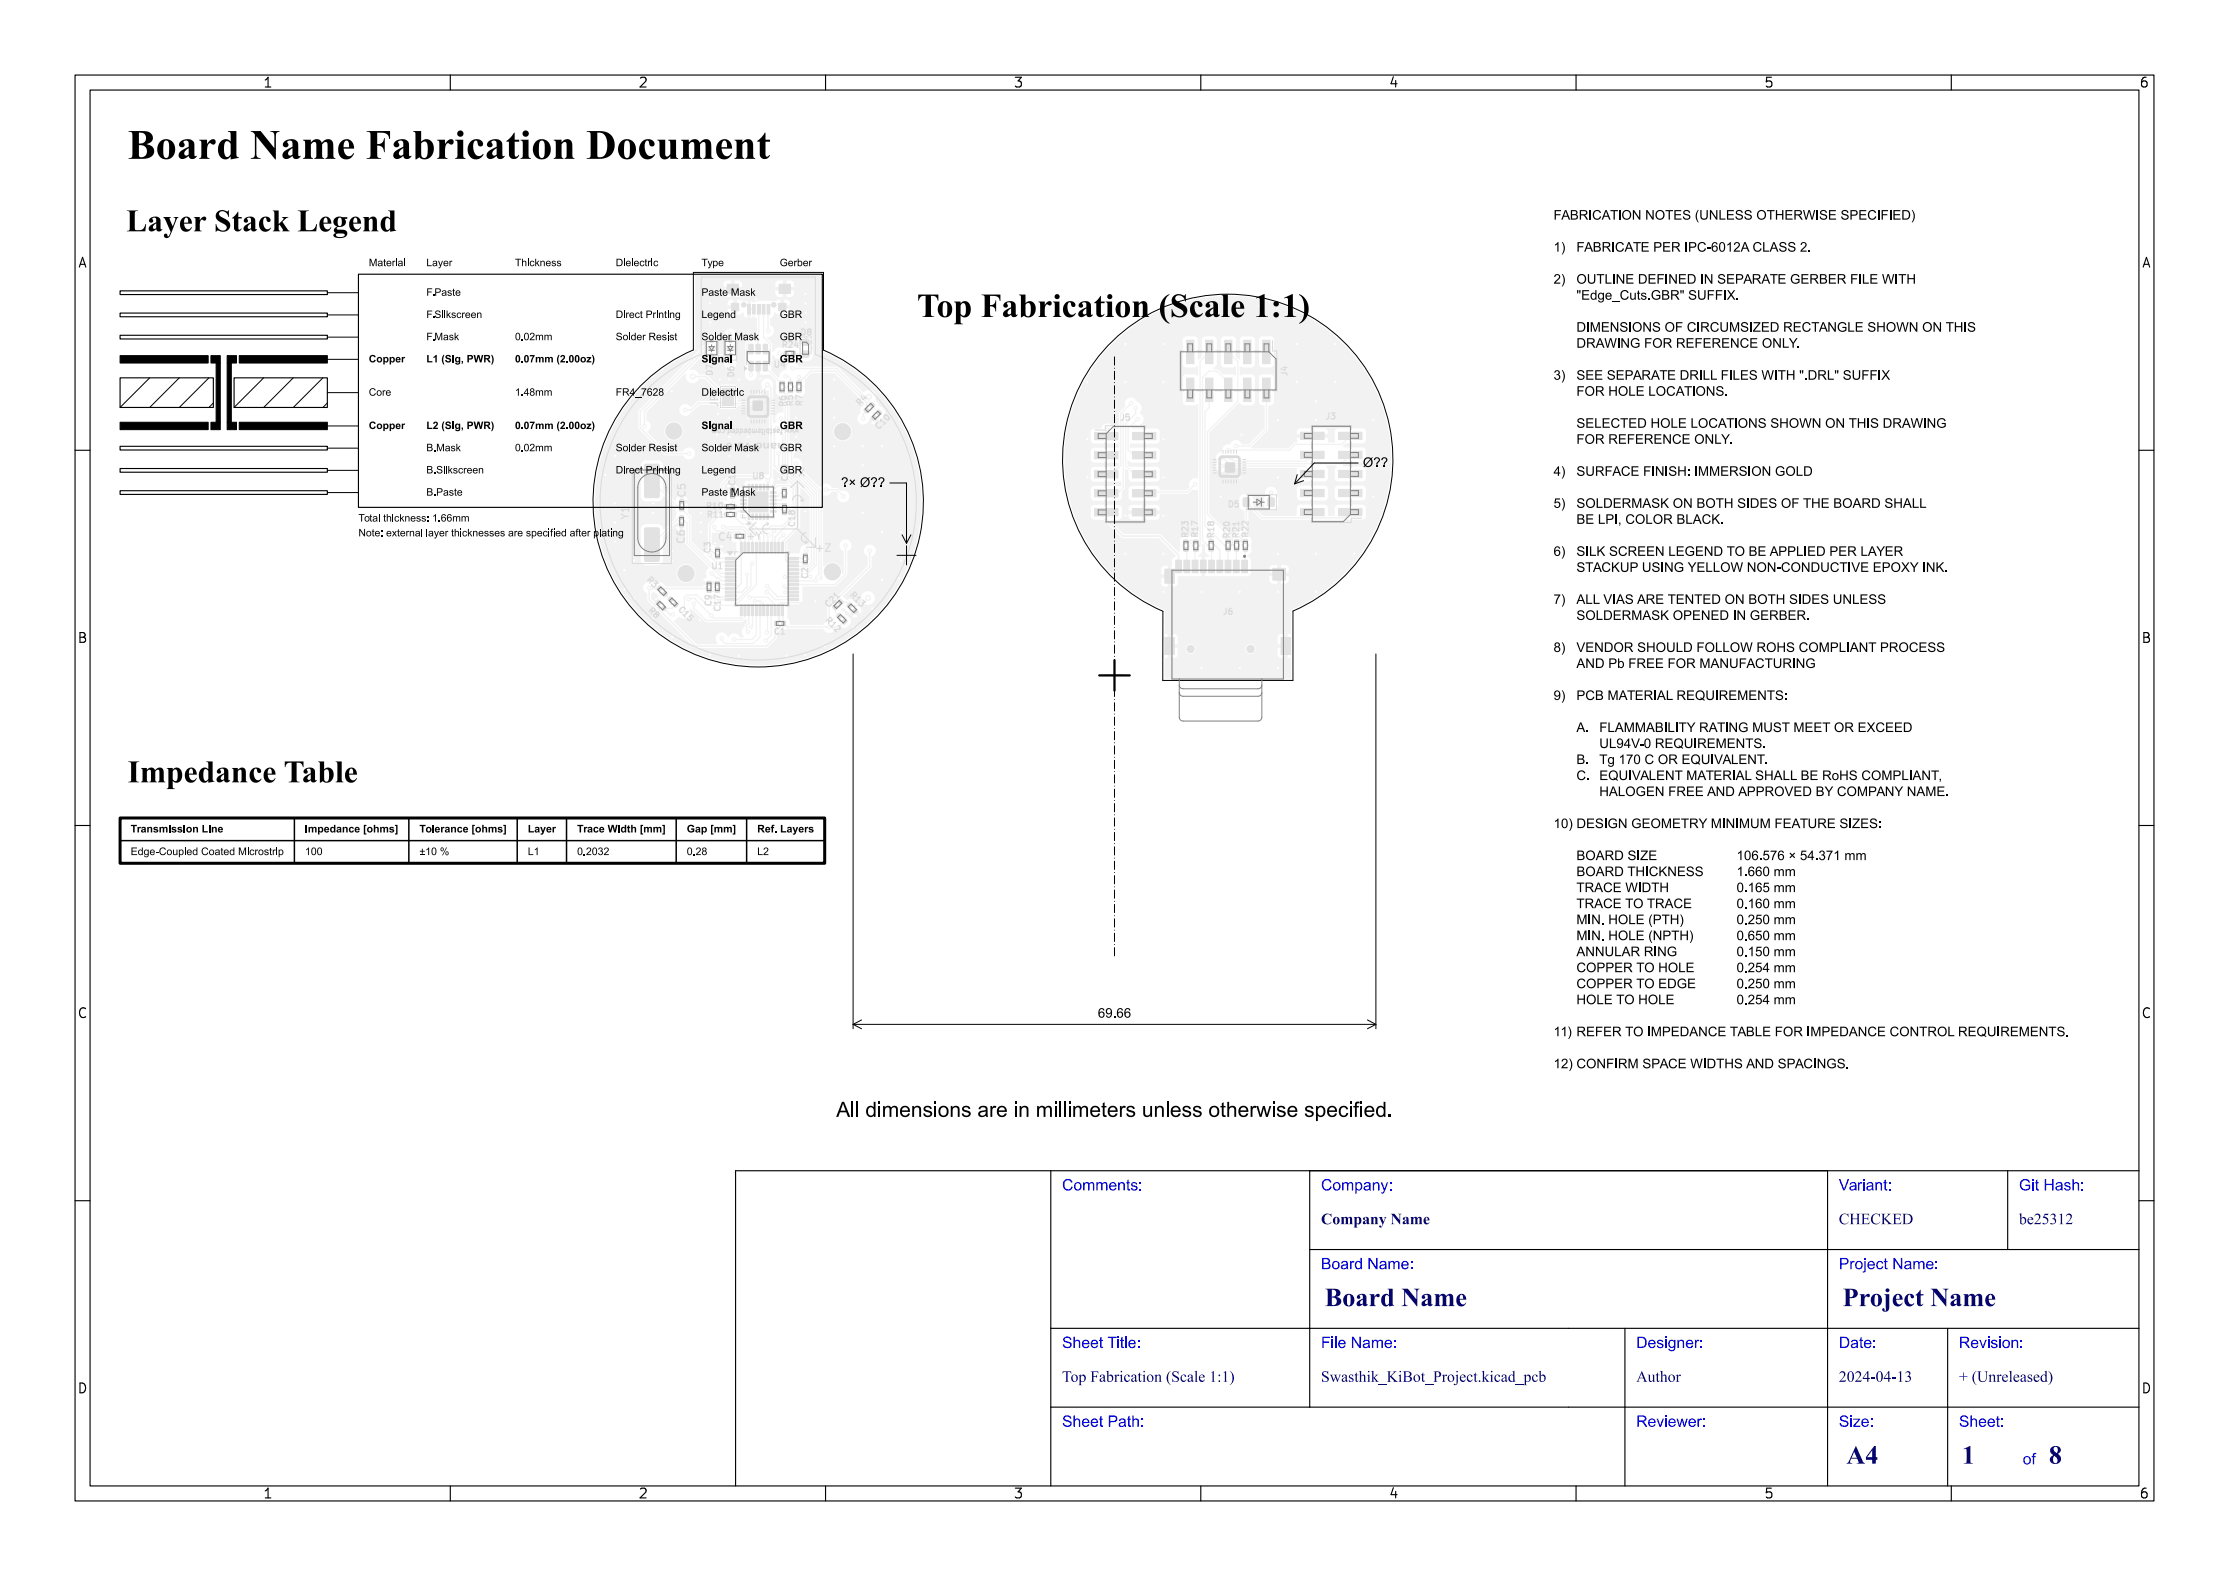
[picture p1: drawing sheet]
<svg xmlns="http://www.w3.org/2000/svg" width="297mm" height="210mm" viewBox="0 0 297 210" stroke-linecap="round" stroke-linejoin="round" font-family="sans-serif">
<defs><g id="words">
<text font-size="5.3" fill="#fff" x="17" y="21.5">Board Name Fabrication Document</text>
<text font-size="4.3" fill="#fff" x="113.4" y="42.5">Top Fabrication (Scale 1:1)</text>
<g font-size="3.3" fill="#fff">
<text x="176.5" y="174.3">Board Name</text>
<text x="245.5" y="174.3">Project Name</text>
<text x="246" y="195.3">A4</text>
<text x="261.4" y="195.3">1</text>
<text x="273" y="195.3">8</text>
</g>
<g font-size="2" fill="#fff">
<text x="141.5" y="158.8">Comments:</text>
<text x="176" y="158.8">Company:</text>
<text x="245" y="158.8">Variant:</text>
<text x="269" y="158.8">Git Hash:</text>
<text x="176" y="163.3">Company Name</text>
<text x="245" y="163.3">CHECKED</text>
<text x="269" y="163.3">be25312</text>
<text x="176" y="169.3">Board Name:</text>
<text x="245" y="169.3">Project Name:</text>
<text x="141.5" y="179.8">Sheet Title:</text>
<text x="176" y="179.8">File Name:</text>
<text x="218" y="179.8">Designer:</text>
<text x="245" y="179.8">Date:</text>
<text x="261" y="179.8">Revision:</text>
<text x="141.5" y="184.3">Top Fabrication (Scale 1:1)</text>
<text x="176" y="184.3">Swasthik_KiBot_Project.kicad_pcb</text>
<text x="218" y="184.3">Author</text>
<text x="245" y="184.3">2024-04-13</text>
<text x="261" y="184.3">+ (Unreleased)</text>
<text x="141.5" y="190.3">Sheet Path:</text>
<text x="218" y="190.3">Reviewer:</text>
<text x="245" y="190.3">Size:</text>
<text x="261" y="190.3">Sheet:</text>
<text x="269.5" y="195.3">of</text>
</g>
<g font-size="1.7" fill="#fff">
<text x="35" y="11.6">1</text>
<text x="85" y="11.6">2</text>
<text x="135" y="11.6">3</text>
<text x="185" y="11.6">4</text>
<text x="235" y="11.6">5</text>
<text x="285" y="11.6">6</text>
<text x="10.5" y="35.6">A</text>
<text x="285.5" y="35.6">A</text>
<text x="10.5" y="85.6">B</text>
<text x="285.5" y="85.6">B</text>
<text x="10.5" y="135.6">C</text>
<text x="285.5" y="135.6">C</text>
<text x="10.5" y="185.6">D</text>
<text x="285.5" y="185.6">D</text>
<text x="35" y="199.7">1</text>
<text x="85" y="199.7">2</text>
<text x="135" y="199.7">3</text>
<text x="185" y="199.7">4</text>
<text x="235" y="199.7">5</text>
<text x="285" y="199.7">6</text>
</g>
<g font-size="1.3" fill="#fff">
<text x="95.7" y="54.1" transform="rotate(-90 95.7 54.1)">JP1</text>
<text x="105" y="63.6">+X</text>
<text x="83.8" y="69.1" transform="rotate(-90 83.8 69.1)">Y1</text>
</g>
<g font-size="1.1" fill="#fff">
<text x="104.4" y="46.3">R24</text>
<text x="106.8" y="44.7">D8</text>
<text x="94.9" y="49.9" transform="rotate(-90 94.9 49.9)">D7</text>
<text x="103.3" y="49">U4</text>
<text x="114.6" y="54" transform="rotate(-45 114.6 54)">R4</text>
<text x="117.2" y="57.2" transform="rotate(-45 117.2 57.2)">C10</text>
<text x="97.9" y="64.5" transform="rotate(-90 97.9 64.5)">C19</text>
<text x="105" y="63.9" transform="rotate(-90 105 63.9)">C20</text>
<text x="94.3" y="67.8">R10</text>
<text x="86.2" y="77.4" transform="rotate(45 86.2 77.4)">R3</text>
<text x="86.4" y="81.5" transform="rotate(45 86.4 81.5)">R8</text>
<text x="110" y="82.8" transform="rotate(45 110 82.8)">R12</text>
<text x="110.5" y="80.9" transform="rotate(-45 110.5 80.9)">C21</text>
<text x="113.3" y="79.5" transform="rotate(45 113.3 79.5)">R13</text>
</g>
<text font-size=".8" fill="#fff" x="106.6" y="57.1" transform="rotate(180 106.6 57.1)">www.fastbitembedded.com</text>
</g></defs>
<path d="M92.4 36.3h17.3v10.4a22 22 0 0 1 8.7 33.7 22 22 0 0 1-34.8-.1 22 22 0 0 1 8.8-33.7zM148.4 45.3a22 22 0 0 1 33.6 3.8 22 22 0 0 1-9.7 32.3v9.3h-17.4v-9.3a22 22 0 0 1-6.5-36.1z" fill="none" stroke="#000" stroke-width=".13"/>
<g fill="#f2f2f2">
<path d="M96.7 52.6h.6v.5h-.6z" fill-rule="evenodd"/>
<path d="M90.6 69.7h.5v.5h-.5z" fill-rule="evenodd"/>
<path d="M90.6 68.8h.5v.4h-.5z" fill-rule="evenodd"/>
<path d="M87.7 80h.2l.2 .3-.4 .4-.3-.3z" fill-rule="evenodd"/>
<path d="M88.4 80.7h.2l.2 .3-.4 .4-.3-.3z" fill-rule="evenodd"/>
<path d="M107 73.8h.6v.4h-.6z" fill-rule="evenodd"/>
<path d="M107 74.7h.6v.5h-.6z" fill-rule="evenodd"/>
<path d="M113.6 81.4l.4-.3 .3 .3-.4 .4-.3-.3z" fill-rule="evenodd"/>
<path d="M112.9 80.6l.4-.3 .3 .4-.4 .4-.3-.3z" fill-rule="evenodd"/>
<path d="M94.6 47.2h.4v.5h-.4z" fill-rule="evenodd"/>
<path d="M94.6 45.1h.4v.5h-.4z" fill-rule="evenodd"/>
<path d="M97.9 71.2h.4v.5h-.4z" fill-rule="evenodd"/>
<path d="M98.8 71.2h.5v.5h-.5z" fill-rule="evenodd"/>
<path d="M106.2 50.8h.5v.4h-.5z" fill-rule="evenodd"/>
<path d="M106.2 51.8h.5v.5h-.5z" fill-rule="evenodd"/>
<path d="M90.6 66.6h.5v.5h-.5z" fill-rule="evenodd"/>
<path d="M90.6 67.6h.5v.5h-.5z" fill-rule="evenodd"/>
<path d="M164.5 71.9h.6v.5h-.6z" fill-rule="evenodd"/>
<path d="M164.5 72.9h.6v.5h-.6z" fill-rule="evenodd"/>
<path d="M99.7 68.5h.2v.8l-.2-.1z" fill-rule="evenodd"/>
<path d="M100.2 68.5h.2v.8l-.2-.1z" fill-rule="evenodd"/>
<path d="M100.7 68.5h.2v.8l-.2-.1z" fill-rule="evenodd"/>
<path d="M101.2 68.5h.2v.8l-.2-.1z" fill-rule="evenodd"/>
<path d="M101.7 68.5h.2v.8l-.2-.1z" fill-rule="evenodd"/>
<path d="M102.2 68.5h.2v.8l-.2-.1z" fill-rule="evenodd"/>
<path d="M102.6 68h.8v.2l-.7 .1z" fill-rule="evenodd"/>
<path d="M102.6 67.5h.8v.2l-.7 .1z" fill-rule="evenodd"/>
<path d="M102.6 67h.8v.2l-.7 .1z" fill-rule="evenodd"/>
<path d="M102.6 66.5h.8v.2l-.7 .1z" fill-rule="evenodd"/>
<path d="M102.6 66h.8v.2l-.7 .1z" fill-rule="evenodd"/>
<path d="M102.6 65.5h.8v.2l-.7 .1z" fill-rule="evenodd"/>
<path d="M102.2 64.5l.2 .1v.7h-.2z" fill-rule="evenodd"/>
<path d="M101.7 64.5l.2 .1v.7h-.2z" fill-rule="evenodd"/>
<path d="M101.2 64.5l.2 .1v.7h-.2z" fill-rule="evenodd"/>
<path d="M100.7 64.5l.2 .1v.7h-.2z" fill-rule="evenodd"/>
<path d="M100.2 64.5l.2 .1v.7h-.2z" fill-rule="evenodd"/>
<path d="M99.7 64.5l.2 .1v.7h-.2z" fill-rule="evenodd"/>
<path d="M98.7 65.5h.7l.1 .2-.8 .1z" fill-rule="evenodd"/>
<path d="M98.7 66h.7l.1 .2-.8 .1z" fill-rule="evenodd"/>
<path d="M98.7 66.5h.7l.1 .2-.8 .1z" fill-rule="evenodd"/>
<path d="M98.7 67h.7l.1 .2-.8 .1z" fill-rule="evenodd"/>
<path d="M98.7 67.5h.7l.1 .2-.8 .1z" fill-rule="evenodd"/>
<path d="M98.7 68h.7l.1 .2-.8 .1z" fill-rule="evenodd"/>
<path d="M99.7 65.5h2.6v2.7h-2.6z" fill-rule="evenodd"/>
<path d="M145.8 57.6h3.2v1h-3.2z" fill-rule="evenodd"/>
<path d="M150.9 57.6h3.1v1h-3.1z" fill-rule="evenodd"/>
<path d="M145.8 60.2h3.2v1h-3.2z" fill-rule="evenodd"/>
<path d="M150.9 60.2h3.1v1h-3.1z" fill-rule="evenodd"/>
<path d="M145.8 62.7h3.2v1h-3.2z" fill-rule="evenodd"/>
<path d="M150.9 62.7h3.1v1h-3.1z" fill-rule="evenodd"/>
<path d="M145.8 65.2h3.2v1h-3.2z" fill-rule="evenodd"/>
<path d="M150.9 65.2h3.1v1h-3.1z" fill-rule="evenodd"/>
<path d="M145.8 67.8h3.2v1h-3.2z" fill-rule="evenodd"/>
<path d="M150.9 67.8h3.1v1h-3.1z" fill-rule="evenodd"/>
<path d="M103.9 50.8h.6v.5h-.6z" fill-rule="evenodd"/>
<path d="M103.9 51.8h.6v.5h-.6z" fill-rule="evenodd"/>
<path d="M165.5 74.7h.7v1.6h-.7z" fill-rule="evenodd"/>
<path d="M164.4 74.7h.7v1.6h-.7z" fill-rule="evenodd"/>
<path d="M163.3 74.7h.7v1.6h-.7z" fill-rule="evenodd"/>
<path d="M162.2 74.7h.7v1.6h-.7z" fill-rule="evenodd"/>
<path d="M161.1 74.7h.7v1.6h-.7z" fill-rule="evenodd"/>
<path d="M160 74.7h.7v1.6h-.7z" fill-rule="evenodd"/>
<path d="M158.9 74.7h.7v1.6h-.7z" fill-rule="evenodd"/>
<path d="M157.8 74.7h.7v1.6h-.7z" fill-rule="evenodd"/>
<path d="M156.7 74.7h.7v1.6h-.7z" fill-rule="evenodd"/>
<path d="M155.2 75.9h1.2v1.8h-1.2z" fill-rule="evenodd"/>
<path d="M155.2 85h1.2v2.2h-1.2z" fill-rule="evenodd"/>
<path d="M169.6 75.8h1.6v1.5h-1.6z" fill-rule="evenodd"/>
<path d="M170.7 85h1.2v2.2h-1.2z" fill-rule="evenodd"/>
<path d="M99.8 48.2l.4-.1 .2 .1v1.1l-.1 .1h-.4h-.1z" fill-rule="evenodd"/>
<path d="M100.8 48.2l.4-.1 .1 .1v1.1l-.1 .1h-.3h-.2z" fill-rule="evenodd"/>
<path d="M101.7 48.2l.4-.1 .2 .1v1.1l-.1 .1h-.4h-.1z" fill-rule="evenodd"/>
<path d="M101.7 45.9l.4-.1 .2 .1v1.1l-.1 .2h-.4l-.1-.1z" fill-rule="evenodd"/>
<path d="M100.8 45.9l.4-.1 .1 .1v1.1l-.1 .2h-.3l-.2-.1z" fill-rule="evenodd"/>
<path d="M99.8 45.9l.4-.1 .2 .1v1.1l-.1 .2h-.4l-.1-.1z" fill-rule="evenodd"/>
<path d="M111.2 80.6h.1l.3 .3-.2 .3h-.2l-.2-.3z" fill-rule="evenodd"/>
<path d="M111.9 79.9h.1l.3 .3-.2 .4-.2-.1-.3-.2z" fill-rule="evenodd"/>
<path d="M163.4 71.9h.5v.5h-.5z" fill-rule="evenodd"/>
<path d="M163.4 72.9h.5v.5h-.5z" fill-rule="evenodd"/>
<path d="M97.1 47.2h.4v.5h-.4z" fill-rule="evenodd"/>
<path d="M97.1 45.1h.4v.5h-.4z" fill-rule="evenodd"/>
<path d="M87.8 78.1h.2l.2 .3-.4 .4-.3-.3z" fill-rule="evenodd"/>
<path d="M88.5 78.8h.2l.3 .3-.4 .4-.4-.3z" fill-rule="evenodd"/>
<path d="M104.5 46.8h.5v.6h-.5z" fill-rule="evenodd"/>
<path d="M105.5 46.8h.5v.6h-.5z" fill-rule="evenodd"/>
<path d="M97.4 65.9h.5v.5h-.5z" fill-rule="evenodd"/>
<path d="M97.4 64.9h.5v.5h-.5z" fill-rule="evenodd"/>
<path d="M157.7 72h.6v.4h-.6z" fill-rule="evenodd"/>
<path d="M157.7 73h.6v.5h-.6z" fill-rule="evenodd"/>
<path d="M85.9 70.4l1.7-.1 .2 .2 .1 4.1-.2 .2h-1.6l-.2-.1v-4.1z" fill-rule="evenodd"/>
<path d="M85.9 61.9l1.7-.1 .2 .2 .1 4.1-.2 .2h-1.6l-.2-.1v-4.1z" fill-rule="evenodd"/>
<path d="M159.1 72h.5v.4h-.5z" fill-rule="evenodd"/>
<path d="M159.1 73h.5v.5h-.5z" fill-rule="evenodd"/>
<path d="M112.5 82.5h.2l.2 .3-.4 .4-.3-.3z" fill-rule="evenodd"/>
<path d="M111.7 81.8l.2-.1 .3 .4-.4 .4-.4-.4z" fill-rule="evenodd"/>
<path d="M104.3 68.1h.5v.5h-.5z" fill-rule="evenodd"/>
<path d="M104.3 67.1h.5v.5h-.5z" fill-rule="evenodd"/>
<path d="M96.2 53h1.5v1h-1.5z" fill-rule="evenodd"/>
<path d="M96.2 51.7h1.5v1h-1.5z" fill-rule="evenodd"/>
<path d="M104.2 82.8h.5v.5h-.5z" fill-rule="evenodd"/>
<path d="M103.2 82.8h.5v.5h-.5z" fill-rule="evenodd"/>
<path d="M89 79.8l.4-.3 .3 .4-.4 .3-.3-.2z" fill-rule="evenodd"/>
<path d="M90 80.2h.2l.2 .3-.4 .4-.3-.3z" fill-rule="evenodd"/>
<path d="M165.7 71.9h.5v.5h-.5z" fill-rule="evenodd"/>
<path d="M165.7 73h.5v.4h-.5z" fill-rule="evenodd"/>
<path d="M116.8 54.9l.4-.3 .2 .3 .1 .2-.4 .2-.3-.3z" fill-rule="evenodd"/>
<path d="M116.3 55.4l.2-.1 .3 .3-.3 .4h-.1l-.3-.3z" fill-rule="evenodd"/>
<path d="M178.3 67.7h3.2v1h-3.2z" fill-rule="evenodd"/>
<path d="M173.3 67.7h3.1v1h-3.1z" fill-rule="evenodd"/>
<path d="M178.3 65.2h3.2v1h-3.2z" fill-rule="evenodd"/>
<path d="M173.3 65.2h3.1v1h-3.1z" fill-rule="evenodd"/>
<path d="M178.3 62.7h3.2v1h-3.2z" fill-rule="evenodd"/>
<path d="M173.3 62.7h3.1v1h-3.1z" fill-rule="evenodd"/>
<path d="M178.3 60.1h3.2v1h-3.2z" fill-rule="evenodd"/>
<path d="M173.3 60.1h3.1v1h-3.1z" fill-rule="evenodd"/>
<path d="M178.3 57.6h3.2v1h-3.2z" fill-rule="evenodd"/>
<path d="M173.3 57.6h3.1v1h-3.1z" fill-rule="evenodd"/>
<path d="M102.2 40.6h.4v1.3h-.4z" fill-rule="evenodd"/>
<path d="M101.5 40.6h.4v1.3h-.4z" fill-rule="evenodd"/>
<path d="M100.9 40.6h.4v1.3h-.4z" fill-rule="evenodd"/>
<path d="M100.2 40.6h.4v1.3h-.4z" fill-rule="evenodd"/>
<path d="M99.6 40.6h.4v1.3h-.4z" fill-rule="evenodd"/>
<path d="M103.8 37.9h1.5v1.2h-1.5z" fill-rule="evenodd"/>
<path d="M103.7 40.4h1v1h-1z" fill-rule="evenodd"/>
<path d="M97.4 40.4h1v1h-1z" fill-rule="evenodd"/>
<path d="M96.9 37.9h1.5v1.2h-1.5z" fill-rule="evenodd"/>
<path d="M95.3 78.4h.5v.5h-.5z" fill-rule="evenodd"/>
<path d="M95.3 77.5h.5v.5h-.5z" fill-rule="evenodd"/>
<path d="M169 66.4h.8v1.1h-.8z" fill-rule="evenodd"/>
<path d="M165.7 66.4h.8v1.1h-.8z" fill-rule="evenodd"/>
<path d="M96.6 68.3h.5v.5h-.5z" fill-rule="evenodd"/>
<path d="M97.6 68.3h.5v.5h-.5z" fill-rule="evenodd"/>
<path d="M104.2 66h.6v.4h-.6z" fill-rule="evenodd"/>
<path d="M104.2 65h.6v.5h-.6z" fill-rule="evenodd"/>
<path d="M95.3 73.9h.6v.5h-.6z" fill-rule="evenodd"/>
<path d="M95.3 73h.6v.5h-.6z" fill-rule="evenodd"/>
<path d="M105 50.8h.6v.5h-.6z" fill-rule="evenodd"/>
<path d="M105 51.8h.6v.5h-.6z" fill-rule="evenodd"/>
<path d="M96.6 67.2h.5v.6h-.5z" fill-rule="evenodd"/>
<path d="M97.6 67.2h.5v.6h-.5z" fill-rule="evenodd"/>
<path d="M115.3 54.4l.2-.1 .3 .4-.2 .3-.5-.3z" fill-rule="evenodd"/>
<path d="M115.9 53.8l.3-.2 .4 .5-.4 .2-.4-.3z" fill-rule="evenodd"/>
<path d="M161.1 71.9h.6v.5h-.6z" fill-rule="evenodd"/>
<path d="M161.1 73h.6v.4h-.6z" fill-rule="evenodd"/>
<path d="M96.6 74.3h1.4l.1 .2-.1 .1h-1.3z" fill-rule="evenodd"/>
<path d="M96.6 74.8h1.4l.1 .2h-.1h-1.3z" fill-rule="evenodd"/>
<path d="M96.6 75.3h1.4l.1 .2h-.1h-1.3z" fill-rule="evenodd"/>
<path d="M96.6 75.8l1.4-.1 .1 .3h-.1h-1.3z" fill-rule="evenodd"/>
<path d="M96.6 76.3l1.4-.1 .1 .3h-.1h-1.3z" fill-rule="evenodd"/>
<path d="M96.6 76.8l1.4-.1 .1 .3-.1 .1h-1.3z" fill-rule="evenodd"/>
<path d="M96.6 77.3h1.4l.1 .2-.1 .1h-1.3z" fill-rule="evenodd"/>
<path d="M96.6 77.8h1.4l.1 .2h-.1h-1.3z" fill-rule="evenodd"/>
<path d="M96.6 78.3h1.4l.1 .2h-.1h-1.3z" fill-rule="evenodd"/>
<path d="M96.6 78.8l1.4-.1 .1 .3h-.1h-1.3z" fill-rule="evenodd"/>
<path d="M96.6 79.3l1.4-.1 .1 .3h-.1h-1.3z" fill-rule="evenodd"/>
<path d="M96.6 79.8l1.4-.1 .1 .3-.1 .1h-1.3z" fill-rule="evenodd"/>
<path d="M98.6 80.6h.3v1.4h-.1h-.2z" fill-rule="evenodd"/>
<path d="M99.1 80.6h.3v1.4h-.1h-.2z" fill-rule="evenodd"/>
<path d="M99.6 80.6h.3v1.4h-.1h-.2z" fill-rule="evenodd"/>
<path d="M100.1 80.6h.3v1.4h-.1h-.2z" fill-rule="evenodd"/>
<path d="M100.6 80.6h.3v1.4h-.1h-.2z" fill-rule="evenodd"/>
<path d="M101.1 80.6h.3v1.4h-.1h-.2z" fill-rule="evenodd"/>
<path d="M101.6 80.6h.3v1.4h-.1h-.2z" fill-rule="evenodd"/>
<path d="M102.1 80.6h.3v1.4h-.1h-.2z" fill-rule="evenodd"/>
<path d="M102.6 80.6h.3v1.4h-.1h-.2z" fill-rule="evenodd"/>
<path d="M103.1 80.6h.3v1.4h-.1h-.2z" fill-rule="evenodd"/>
<path d="M103.6 80.6h.3v1.4h-.1h-.2z" fill-rule="evenodd"/>
<path d="M104.1 80.6h.3v1.4h-.1h-.2z" fill-rule="evenodd"/>
<path d="M105 79.8l1.3-.1 .1 .3-.1 .1h-1.3z" fill-rule="evenodd"/>
<path d="M105 79.3l1.3-.1 .1 .3h-.1h-1.3z" fill-rule="evenodd"/>
<path d="M105 78.8l1.3-.1 .1 .3h-.1h-1.3z" fill-rule="evenodd"/>
<path d="M105 78.3h1.3l.1 .2h-.1h-1.3z" fill-rule="evenodd"/>
<path d="M105 77.8h1.3l.1 .2h-.1h-1.3z" fill-rule="evenodd"/>
<path d="M105 77.3h1.3l.1 .2-.1 .1h-1.3z" fill-rule="evenodd"/>
<path d="M105 76.8l1.3-.1 .1 .3-.1 .1h-1.3z" fill-rule="evenodd"/>
<path d="M105 76.3l1.3-.1 .1 .3h-.1h-1.3z" fill-rule="evenodd"/>
<path d="M105 75.8l1.3-.1 .1 .3h-.1h-1.3z" fill-rule="evenodd"/>
<path d="M105 75.3h1.3l.1 .2h-.1h-1.3z" fill-rule="evenodd"/>
<path d="M105 74.8h1.3l.1 .2h-.1h-1.3z" fill-rule="evenodd"/>
<path d="M105 74.3h1.3l.1 .2-.1 .1h-1.3z" fill-rule="evenodd"/>
<path d="M104.1 72.3h.3v1.4h-.1h-.2z" fill-rule="evenodd"/>
<path d="M103.6 72.3h.3v1.4h-.1h-.2z" fill-rule="evenodd"/>
<path d="M103.1 72.3h.3v1.4h-.1h-.2z" fill-rule="evenodd"/>
<path d="M102.6 72.3h.3v1.4h-.1h-.2z" fill-rule="evenodd"/>
<path d="M102.1 72.3h.3v1.4h-.1h-.2z" fill-rule="evenodd"/>
<path d="M101.6 72.3h.3v1.4h-.1h-.2z" fill-rule="evenodd"/>
<path d="M101.1 72.3h.3v1.4h-.1h-.2z" fill-rule="evenodd"/>
<path d="M100.6 72.3h.3v1.4h-.1h-.2z" fill-rule="evenodd"/>
<path d="M100.1 72.3h.3v1.4h-.1h-.2z" fill-rule="evenodd"/>
<path d="M99.6 72.3h.3v1.4h-.1h-.2z" fill-rule="evenodd"/>
<path d="M99.1 72.3h.3v1.4h-.1h-.2z" fill-rule="evenodd"/>
<path d="M98.6 72.3h.3v1.4h-.1h-.2z" fill-rule="evenodd"/>
<path d="M106.9 45.2h.9v.8h-.9z" fill-rule="evenodd"/>
<path d="M106.9 46.8h.9v.8h-.9z" fill-rule="evenodd"/>
<path d="M94.2 78.4h.5v.5h-.5z" fill-rule="evenodd"/>
<path d="M94.2 77.5h.5v.5h-.5z" fill-rule="evenodd"/>
<path d="M168.3 45.3h1v3.2h-1z" fill-rule="evenodd"/>
<path d="M168.3 50.4h1v3.1h-1z" fill-rule="evenodd"/>
<path d="M165.7 45.3h1v3.2h-1z" fill-rule="evenodd"/>
<path d="M165.7 50.4h1v3.1h-1z" fill-rule="evenodd"/>
<path d="M163.2 45.3h1v3.2h-1z" fill-rule="evenodd"/>
<path d="M163.2 50.4h1v3.1h-1z" fill-rule="evenodd"/>
<path d="M160.6 45.3h1v3.2h-1z" fill-rule="evenodd"/>
<path d="M160.6 50.4h1v3.1h-1z" fill-rule="evenodd"/>
<path d="M158.1 45.3h1v3.2h-1z" fill-rule="evenodd"/>
<path d="M158.1 50.4h1v3.1h-1z" fill-rule="evenodd"/>
</g>
<g fill="#f2f2f2">
<circle cx="104.8" cy="87.4" r=".3"/>
<circle cx="111.1" cy="50.6" r=".3"/>
<circle cx="117.5" cy="77.2" r=".3"/>
<circle cx="93.4" cy="68.4" r=".3"/>
<circle cx="83.2" cy="78.5" r=".3"/>
<circle cx="115" cy="62" r=".3"/>
<circle cx="87.4" cy="79.8" r=".3"/>
<circle cx="81.9" cy="72.2" r=".3"/>
<circle cx="94.6" cy="40.4" r=".3"/>
<circle cx="81.9" cy="60.7" r=".3"/>
<circle cx="95.9" cy="50.6" r=".3"/>
<circle cx="111.1" cy="59.5" r=".3"/>
<circle cx="107.3" cy="87.3" r=".3"/>
<circle cx="111.1" cy="53.1" r=".3"/>
<circle cx="87" cy="51.8" r=".3"/>
<circle cx="100.9" cy="67" r=".3"/>
<circle cx="106.1" cy="56.9" r=".3"/>
<circle cx="81.9" cy="67.1" r=".3"/>
<circle cx="94.6" cy="39.1" r=".3"/>
<circle cx="89.6" cy="73.4" r=".3"/>
<circle cx="107.3" cy="40.4" r=".3"/>
<circle cx="100.5" cy="66.3" r=".3"/>
<circle cx="97.2" cy="50.6" r=".3"/>
<circle cx="83.2" cy="76" r=".3"/>
<circle cx="101.3" cy="50.5" r=".3"/>
<circle cx="94.6" cy="87.2" r=".3"/>
<circle cx="115" cy="68.4" r=".3"/>
<circle cx="119.8" cy="77.1" r=".3"/>
<circle cx="81.9" cy="69.6" r=".3"/>
<circle cx="84.5" cy="73.4" r=".3"/>
<circle cx="113.7" cy="83.6" r=".3"/>
<circle cx="99.7" cy="53.1" r=".3"/>
<circle cx="107.3" cy="68.1" r=".3"/>
<circle cx="109.9" cy="86.1" r=".3"/>
<circle cx="95.5" cy="57.9" r=".3"/>
<circle cx="95.3" cy="72.4" r=".3"/>
<circle cx="97.8" cy="64.2" r=".3"/>
<circle cx="117.5" cy="70.9" r=".3"/>
<circle cx="117.5" cy="59.5" r=".3"/>
<circle cx="106.1" cy="58.2" r=".3"/>
<circle cx="89.6" cy="84.9" r=".3"/>
<circle cx="99.7" cy="55.7" r=".3"/>
<circle cx="120" cy="70.9" r=".3"/>
<circle cx="99.7" cy="60.7" r=".3"/>
<circle cx="115" cy="59.5" r=".3"/>
<circle cx="84.5" cy="74.7" r=".3"/>
<circle cx="100.8" cy="39.9" r=".3"/>
<circle cx="108.6" cy="80.1" r=".3"/>
<circle cx="99.7" cy="58.2" r=".3"/>
<circle cx="116.2" cy="81.1" r=".3"/>
<circle cx="95.7" cy="55.1" r=".3"/>
<circle cx="97.2" cy="55.7" r=".3"/>
<circle cx="111.1" cy="55.7" r=".3"/>
<circle cx="103.7" cy="63.9" r=".3"/>
<circle cx="94.6" cy="43" r=".3"/>
<circle cx="80.7" cy="63.3" r=".3"/>
<circle cx="87" cy="82.3" r=".3"/>
<circle cx="97.2" cy="60.7" r=".3"/>
<circle cx="115" cy="64.5" r=".3"/>
<circle cx="89.6" cy="74.7" r=".3"/>
<circle cx="87" cy="68.4" r=".3"/>
<circle cx="107.3" cy="39.1" r=".3"/>
<circle cx="87" cy="67.1" r=".3"/>
<circle cx="97.2" cy="58.2" r=".3"/>
<circle cx="107.3" cy="43" r=".3"/>
<circle cx="120" cy="74.7" r=".3"/>
<circle cx="106.1" cy="55.7" r=".3"/>
<circle cx="84.5" cy="79.8" r=".3"/>
<circle cx="98.4" cy="50.6" r=".3"/>
<circle cx="89.5" cy="52.1" r=".3"/>
<circle cx="98.4" cy="87.4" r=".3"/>
<circle cx="93.2" cy="82.6" r=".3"/>
<circle cx="101.8" cy="66.1" r=".3"/>
<circle cx="107.3" cy="41.7" r=".3"/>
<circle cx="93.4" cy="69.6" r=".3"/>
<circle cx="94.6" cy="41.7" r=".3"/>
<circle cx="93.4" cy="70.9" r=".3"/>
<circle cx="91.3" cy="54.6" r=".3"/>
<circle cx="106.5" cy="50.3" r=".3"/>
<circle cx="102.2" cy="51.2" r=".3"/>
<circle cx="105.1" cy="68.1" r=".3"/>
<circle cx="115" cy="55.8" r=".3"/>
<circle cx="107.4" cy="73.4" r=".3"/>
<circle cx="102.3" cy="64" r=".3"/>
<circle cx="115.9" cy="73.4" r=".3"/>
<circle cx="86.5" cy="78.3" r=".3"/>
<circle cx="110.5" cy="83.6" r=".3"/>
<circle cx="105.6" cy="49.1" r=".3"/>
<circle cx="115.8" cy="52.9" r=".4"/>
<circle cx="94.9" cy="76.4" r=".3"/>
<circle cx="161" cy="71.5" r=".3"/>
<circle cx="165.4" cy="71.5" r=".3"/>
<circle cx="147.5" cy="57.2" r=".3"/>
<circle cx="158.7" cy="72.2" r=".3"/>
<circle cx="163.1" cy="71.5" r=".3"/>
<circle cx="115.7" cy="79.7" r=".4"/>
<circle cx="169.4" cy="65.7" r=".3"/>
<circle cx="155" cy="68.7" r=".3"/>
<circle cx="183" cy="56" r=".3"/>
<circle cx="160.1" cy="89" r=".3"/>
<circle cx="170.3" cy="63.6" r=".3"/>
<circle cx="150" cy="45.8" r=".3"/>
<circle cx="155" cy="58.5" r=".3"/>
<circle cx="172.8" cy="45.8" r=".3"/>
<circle cx="175.4" cy="78.9" r=".3"/>
<circle cx="160.1" cy="40.8" r=".3"/>
<circle cx="144.9" cy="63.6" r=".3"/>
<circle cx="170.3" cy="73.8" r=".3"/>
<circle cx="155" cy="73.8" r=".3"/>
<circle cx="167.7" cy="40.8" r=".3"/>
<circle cx="155" cy="63.6" r=".3"/>
<circle cx="150" cy="50.9" r=".3"/>
<circle cx="160.1" cy="78.9" r=".3"/>
<circle cx="155" cy="50.9" r=".3"/>
<circle cx="177.9" cy="45.8" r=".3"/>
<circle cx="177.9" cy="50.9" r=".3"/>
<circle cx="150" cy="73.8" r=".3"/>
<circle cx="165.2" cy="89" r=".3"/>
<circle cx="165.2" cy="63.6" r=".3"/>
<circle cx="170.3" cy="78.9" r=".3"/>
<circle cx="175.4" cy="56" r=".3"/>
<circle cx="162.7" cy="66.2" r=".3"/>
<circle cx="180.4" cy="73.8" r=".3"/>
<circle cx="144.9" cy="50.9" r=".3"/>
<circle cx="170.3" cy="89" r=".3"/>
<circle cx="175.4" cy="53.5" r=".3"/>
<circle cx="155" cy="45.8" r=".3"/>
<circle cx="150" cy="68.7" r=".3"/>
<circle cx="183" cy="61.1" r=".3"/>
<circle cx="183" cy="66.2" r=".3"/>
<circle cx="144.9" cy="58.5" r=".3"/>
<circle cx="165.2" cy="78.9" r=".3"/>
<circle cx="165.4" cy="57.9" r=".3"/>
<circle cx="170.3" cy="56" r=".3"/>
<circle cx="175.4" cy="73.8" r=".3"/>
<circle cx="172.8" cy="50.9" r=".3"/>
<circle cx="155" cy="78.9" r=".3"/>
<circle cx="97.3" cy="48.4" r=".3"/>
<circle cx="103.9" cy="47.1" r=".3"/>
<circle cx="85.9" cy="56.8" r=".3"/>
<circle cx="89.7" cy="81.9" r=".3"/>
<circle cx="162.8" cy="62.1" r=".3"/>
<circle cx="164.7" cy="59.4" r=".3"/>
<circle cx="163.7" cy="60" r=".3"/>
<circle cx="164" cy="61" r=".3"/>
<circle cx="162.8" cy="61" r=".3"/>
<circle cx="151.6" cy="55.9" r=".3"/>
<circle cx="159.3" cy="64.5" r=".3"/>
<circle cx="151.3" cy="54.4" r=".3"/>
<circle cx="94.7" cy="79.6" r=".3"/>
<circle cx="97.8" cy="85.2" r=".3"/>
<circle cx="92.5" cy="80.5" r=".3"/>
<circle cx="94.8" cy="82" r=".3"/>
<circle cx="91.7" cy="79.8" r=".3"/>
<circle cx="150.7" cy="53.8" r=".3"/>
<circle cx="100.2" cy="75.1" r=".3"/>
<circle cx="95.5" cy="80.1" r=".3"/>
<circle cx="99.6" cy="84.2" r=".3"/>
<circle cx="150.2" cy="55.3" r=".3"/>
<circle cx="100" cy="83.5" r=".27"/>
<circle cx="94.6" cy="74" r=".3"/>
<circle cx="108.7" cy="77.4" r=".3"/>
<circle cx="105.5" cy="59.7" r=".3"/>
<circle cx="103.1" cy="70.8" r=".3"/>
<circle cx="96.2" cy="85.1" r=".3"/>
<circle cx="102.1" cy="85.4" r=".3"/>
<circle cx="109.4" cy="77" r=".28"/>
<circle cx="106.1" cy="61.8" r=".3"/>
<circle cx="108" cy="76.9" r=".3"/>
<circle cx="104.6" cy="76.9" r=".3"/>
<circle cx="104.4" cy="71.3" r=".3"/>
<circle cx="112.4" cy="66.1" r=".3"/>
<circle cx="97.7" cy="67.1" r=".3"/>
<circle cx="110.1" cy="65.2" r=".3"/>
<circle cx="98.9" cy="68.8" r=".3"/>
<circle cx="104.7" cy="50.1" r=".3"/>
<circle cx="100.1" cy="49.9" r=".3"/>
<circle cx="99.5" cy="76.6" r=".27"/>
<circle cx="104.5" cy="78.2" r=".27"/>
<circle cx="102.2" cy="78.1" r=".3"/>
<circle cx="96.4" cy="70.2" r=".3"/>
<circle cx="102.2" cy="78.9" r=".3"/>
<circle cx="100.1" cy="70.4" r=".3"/>
<circle cx="99.9" cy="79.6" r=".3"/>
<circle cx="104.6" cy="78.9" r=".27"/>
<circle cx="100.6" cy="80.1" r=".28"/>
<circle cx="95.1" cy="70.2" r=".3"/>
<circle cx="102.4" cy="71.3" r=".3"/>
<circle cx="101.9" cy="70.6" r=".3"/>
<circle cx="112.7" cy="72.7" r=".3"/>
<circle cx="91.1" cy="81.6" r=".3"/>
<circle cx="103.5" cy="57.1" r=".3"/>
<circle cx="102.2" cy="84.3" r=".3"/>
<circle cx="100.9" cy="45.3" r=".3"/>
<circle cx="97.3" cy="44.6" r=".3"/>
<circle cx="102.3" cy="44.1" r=".3"/>
<circle cx="91.8" cy="60.4" r=".3"/>
<circle cx="104.1" cy="55.8" r=".3"/>
<circle cx="103.8" cy="60.4" r=".3"/>
<circle cx="92.3" cy="50.2" r=".4"/>
</g>
<g fill="none" stroke="#f2f2f2" stroke-width=".2">
<path d="M100.8 39.9h-.6l-.4 .4v.9M91.3 54.6h.8l.9-.9 6.9 .1 2.3-2.3v-.3l.5 .5v11.9l-.4 .4v.9M94.8 45.3l-9.5 9.5v2.2l3.4 3.4h3.1M97.3 47.4h-4.1l-7.3 7.4v2M97.3 47.4h.1M97.3 44.6v.7M97.3 47.4v1M100.9 45.3l.1 1.2M101 48.8v1.4l.3 .3M102.4 41.2l-.1 2.9M103.5 57.1l-.3 .3v4.7l2.8 2.8v3.9l-2.7 2.8v1.4M103.9 47.1h.8"/>
<path d="M105.6 49.1h5.8l3.8 3.8h.6M105.8 47.1l.1 .1h1.4M106.5 52l-1.2 .1M106.5 50.3v.7l1.5-1.5h3.3l4.2 4.1v1.1l-.5 .4v.7M147.5 57.2l-.1 .2v.7M87.4 79.8l.3 .3v.2M94.4 77.6l.3 .2 2.7 .1M94.9 76.4l.6 .6h.2l.4 .4h1.3M95.3 72.4l.3 .3v.5M95.6 72.9l2.1-2h.8l.8 .8v1.3M95.6 74.2h.1M96.8 68.6h.1"/>
<path d="M96.8 68.6h-.8l-1.4 1.4v3.2l1 1M97.6 65.2v-.8l.2-.2 .7 .7h1.3v.7l1.5 1.5h3l.2 .3M97.6 66.1h1.5M97.8 67.5l.2 .1h1.1M98.1 71.5l.7 .6v5.6l-.7 .7h-2.2l-.4 .4h-.8l-.4-.4h-7.7l-.1-.1v1.6l6.2 6.2h9.4l1.2-1.1v-.8l1.1-1.1M98.8 73.7l-.7 .7h-2.3l-.2-.2M99.1 68.1h-.8l-.4 .5M99.5 76.6v1.6l-.6 .7h-1.5M102.3 64l-.6-.6h-4.3l-1.1 1.1v2.5l.5 .5v1.1M102.3 64.2v.1M103 67.6h.8l.7 .7h.4l.2-.2M103.8 60.4v1.7l2.6 2.7v5.3l-2.1 2.1v.8"/>
<path d="M104.5 65.2l-.9 .9h-1.8l-2 2v.8M104.5 66.2l-.4 .4h-1.1M104.5 78.2l.2 .2h1M107.3 68.1v1.6l-2.6 2.6v2.3l.3 .3 2.3 .1M107.4 73.4v.5l-.5 .5h-1.2M115.9 73.4v2.1l-5.4 5.4v2.7M158 72.2h1.3M161 71.5l.4 .4v.3l1.1 1.1v2.2M163.1 71.5l.5 .7M164.8 72.2h1.1M165.9 72.2h.1M169.4 65.7v1.2"/>
<path d="M179.9 68.2l-.7 .8h-11l-2.1-2.1v3.9l-.7 .7v.6M88.5 81.1l.8 .8h.4M100.5 80.1h.8l.5 .5v.7M103.8 81.3v1.5M104.3 81.3v1.7l.6 .5h6.9l.7-.7M108.6 80.1l-.1 .2h-4.4l-.2 .2v2.2l-.4 .4"/>
</g>
<path d="M92.3 50.2h1.7l2.1 2h.9M99.8 41.2h.6M147.4 68.3v.9l2.2 2.2h4.9l2.5 2.6v1.5" fill="none" stroke="#f2f2f2" stroke-width=".25"/>
<g fill="none" stroke="#f2f2f2" stroke-width=".17">
<path d="M100.1 49.4v.1M101.1 41.2v3l-1.6 1.6v2.4l.6 .6v1.1M101.7 41.2v3.7l.9 .9v2.3l-.6 .7v.2l2.2 2.1M104.1 55.8v1.8l.2 .3v4.3l3.8 3.8v9l-.5 .5h-1.8l-.1-.1M104.2 52.1l.4 .4v9.6l3.8 3.8v9.2l-.7 .8h-2M104.3 58.7h.1M104.6 58.6h.1M104.6 55.6h.1M104.6 56h.1M104.6 59.3h.1M104.7 50.1h.3l.3 .4v.5M105 55.4h.1"/>
<path d="M105 56.1h.1M105.3 52.1l-.3 .3v9.5l3.8 3.8-.1 9.6M105.5 59.7v2.3l3.6 3.6v10.9l-.4 .4-.1 .5h-2.9M115.8 52.9v.7l1.3 1.4M149.9 55.6h.1M150.2 55.3l-.5 .5v9.2l-.8 .7h-1.5M150.7 53.8l-1.4 1.3v6.9l-1.1 1.2h-.8M151.3 54.4v.7l-1.3 1.4v5.6l1.1 1.1h1.4M151.6 55.9l-1.3 1.2v2.8l.7 .8h1.5M161.1 51.9v2.4l-.5 .6v15.2l3 3v2.4M161.1 46.9l-1.2 1.2v24.6l-.7 .6v2.2M163.7 51.9v-.9l-1.5-1.5h-1.1l-.9 .8v21.7l1.2 1.2v2.3"/>
<path d="M163.7 46.9l1.2 1.3v5.3l-4 4v11l3.3 3.4v.7l.6 .6-.1 2.3M168.8 51.9v5.3l-2.3 2.2h-1.8M179.9 58.1l-1.1 1.1h-6.2l-.8 .8h-8.1M86.9 64.1l3.7 3.7h.2l1.1 1.1v3.3l4.2 4.2h1.3M86.9 72.6l3.6-3.6h.3l.8 .7v2.6l4.5 4.6h1.3M88.6 79.1l.8 .8M91.7 79.8h.1h.9v.1l2.4 2.5h3.5l.2-.2v-.9M94.6 74v.1l.8 .8h2M95.1 70.2v.2l.4 .3h1.1l.2-.2 2.2 .1 .8 .7M95.6 79.6h.1M96.4 70.2h2.7l.5 .5M96.4 79.6h.1"/>
<path d="M96.5 79.9h.1M97.4 79.4l-.1 .1-2.1 .1h-.2l-.2-.1-.1 .1M97.7 67.1v.3l.1 .1M97.9 68.6v.2l1 1 .7 .1 1.7 1.7v1.4M98.9 68.8l.8 .8h.3l1.8 1.7v1.7M99.3 70.8h.1M99.6 70.7l.3 .3M99.6 70.7h.1M99.8 71.3h.1M99.8 71.3v1.7M99.9 79.6h2.4l1 1v.7M99.9 71h.1"/>
<path d="M99.9 71l.2 .2M100.1 71.2l.2 .2v1.6M100.1 71.2h.1M100.2 75.1l-.1 .2v2.9l-1.8 1.7h-2.6l-.2 .2M100.8 73v4.9l-2.8 2.8h-3.7l-1.4-1.4h-1.4l-.3 .3-.1 2M101.3 73h.1M102.2 78.9h.1l1 1h2.4M102.2 78.1l1.4 1.4h2l.1-.1M102.4 71.3h-.1v1.7M102.9 71.4h.1M103 65.6v-.3l.6-.6h1.7l.4 .4v3.6l-1.5 1.4h-1.5l-.5 .5h-.3M103.1 70.8l-.2 .2v1.9l-.1 .1"/>
<path d="M104.4 71.3l-.7 .7 .1 1M104.4 71.3h.1M104.6 78.9h1.1l-.1 .1M106.1 61.8v.3l3.3 3.4v11.6M108 76.9h-3.4M108 76.8v.1M108 76.8h.1M108.4 75.2h.1M108.7 75.3l-1 1.1h-2M108.7 75.3h.1M110.1 65.2h1.4l.9 .9M112.7 72.7v3.8l-1.5 1.4h-5.5"/>
<path d="M115.7 79.7l-1.1 1h-1.4l-.5-.5h-.7M158 73.2l.1 .1v2.2M159.3 64.5l-1.1 1.1h-4l-.2 .1h-1.5M159.9 72.5h.1M162.8 62.1h11l1.1 1.1M163.7 62.1h.1M165.9 73.2v2.2l-.1 .1M174.9 60.6l-.9 .9h-9.6l-.4-.5M179.9 60.6l-1.1 1.2h-15l-.8-.8h-.2M90 80.6l-.5 .5h-1M92.5 80.5v.6l1.6 1.6h4.7l.5-.5v-.9M99.8 81.3v1.8l-.3 .3v.6l.1 .2"/>
<path d="M100.3 81.3v2l-.3 .2M100.8 81.3v3.3l-.6 .6h-2.4M101.3 81.3v3.6l-.9 .9h-3.8l-.4-.5v-.2M102.3 81.3l-.1 3M102.8 81.3v3.3l-.7 .8M111.3 80.9v.7l.5 .5"/>
</g>
<g fill="#f2f2f2">
<path d="M89.8 82.7l.4-.2 .3-.3a.83 .83 0 0 0 1.1 .1 .83 .83 0 0 0 .3-1.1l.1-.1 .3 .2 1.7 1.6h4.8l.4-.3 .2-.1 .1 .1v.3l-.2 .3-.1 .2a.97 .97 0 0 0-.1 1.5h-.5a.84 .84 0 0 0-.7-.5 .84 .84 0 0 0-.8 .5h-.1a.84 .84 0 0 0-1.2-.5 .84 .84 0 0 0-.2 1.3l-.1 .1h-2.7l-3-2.9z" fill-rule="evenodd"/>
<path d="M86.8 79.1l.3-.2 .3 .2a.25 .25 0 0 1 .3 .4l-.3 .1 .5 .5-.2 .2 .2 .3-.2 .1-.9-.8z" fill-rule="evenodd"/>
<path d="M106.8 74.8h.5l-.1 .4a.32 .32 0 0 1-.4-.2z" fill-rule="evenodd"/>
<path d="M94.9 71h1.7l.3-.2h.4l.1 .1-.1 .8a.84 .84 0 0 0 .8 .6v1.3l-.1 .1-1.5 .1-.1-.1v-.2h-.4a.35 .35 0 0 1-.4-.3h-.2v-.2h1v-.2l-.2-.2-.3-.2v.6h-.5v-.6l-.4 .2-.1-.1z" fill-rule="evenodd"/>
<path d="M106.7 65.1h.1l1.1 1v6.4a.4 .4 0 0 1-.5 .1 .86 .86 0 0 0-.8 .9l-.2 .2h-1.4l-.1-1.7 1.7-1.8z" fill-rule="evenodd"/>
<path d="M100 65.8l2.1 .1v.1l.2 .1-.2 .2v.7l.2 .1-.2 .2v.7l-2.1-.1z" fill-rule="evenodd"/>
<path d="M96.6 64.6l.9-.9h3.9a.17 .17 0 0 1 .1 .2 .17 .17 0 0 1-.1 .1h-1.5v.1a.13 .13 0 0 1-.2 .1 .13 .13 0 0 1 0-.2 .64 .64 0 0 0-.5 .9l-.7 .1-.3-.5-.3-.1v.7l-.3 .1-.1 .1-.7 .1 .1 1.1a.17 .17 0 0 1-.2 .2 .17 .17 0 0 1-.2-.1v-1.7h.9v-.5l-.3 .1-.3 .4h-.3z" fill-rule="evenodd"/>
<path d="M104.3 65h.3l.2 .1-.1 .1h-.3h-.1z" fill-rule="evenodd"/>
<path d="M103 62.5h.2l1.8 1.8a.19 .19 0 0 1-.1 .2 .19 .19 0 0 1-.2 0h-1.1l-.6 .4-.1-.1v-.3a.87 .87 0 0 0 .1-.9z" fill-rule="evenodd"/>
<path d="M92.7 36.6h16.7l.1 10 .1 .3a21.8 21.8 0 0 1 7.2 35 21.8 21.8 0 0 1-35.4-5.6h8.7v.2a1.26 1.26 0 0 0 2 1 1.26 1.26 0 0 0 0-2.1 1.26 1.26 0 0 0-2 .9h-8.7v-.1a21.7 21.7 0 0 1 1.5-21.4h2.2v2.4l3.5 3.4 2.4 .1a.89 .89 0 0 0 1.5 .1 .81 .81 0 0 0-.4-1.1 .81 .81 0 0 0-1.1 .4h-2.2l-2.5-2.5 .1-.3h2.1a1.26 1.26 0 0 0 1.8 1.3 1.26 1.26 0 0 0 .3-2.1 1.26 1.26 0 0 0-2 .6l-.1 .2h-2.1a.88 .88 0 0 0-.3-1.4l.1-1 5-5.1h.1l.1 .1a.92 .92 0 0 0 .6 1.1 .92 .92 0 0 0 1.2-.5h.7l1.8 1.8v1.1h-2.7l-1 .8a.81 .81 0 0 0-1.2-.2 .81 .81 0 0 0 .1 1.3 .81 .81 0 0 0 1.2-.4l.1-.1 1-.9h2.4l.1 .2a.49 .49 0 0 0 .5 .4h1.6l.3-.1 .3-.4h1.6l2-1.9h.4v11.1l-.4 .1-.2-.1h-4.5l-1.3 1.2v2.6l.1 1.1-.1 .2h-.2l-1.4 1.5-.1 3.3-.5 .6-1.7-1.6v-3.3l-.5-.6v-1.1l-.7-.1-.1-.1-.2-.1v-.1v-.1h1l-.2-.4-.3-.1v.5h-.5v-.5a.99 .99 0 0 0-.6 .6h-.2l-1.4-1.5v-3.2a.74 .74 0 0 0-.7-.7h-1.7l-.5 .3-.1 .4v4.4l.2 .3 .4 .1h1.7a.93 .93 0 0 0 .7-.7l1.6 1.5v.4a.64 .64 0 0 1 0 .8v.3l-1.4 1.4-.2 .1a1.03 1.03 0 0 0-.7-.8h-1.7l-.4 .2-.2 .3v4.3l.2 .6 .5 .1h1.6l.5-.3 .2-.4v-3.2l1.2-1.2h.4l.3 .4 .3 .1v-.5h-1l.4-.5h.3l.5 .1v.2h.3v.7h.1l.1 .1v1.7l3.1 3v.2a.93 .93 0 0 0-.2 1.2l-.4 .3-.1 .3h1.8l.1 .1v.2l-.5 .2-.4-.1-1 .1-.1 .2h-4.8l-.5-.5a.71 .71 0 0 0-1 .2l-.2-.1a.81 .81 0 0 0-1.2 .1 .81 .81 0 0 0 .3 1.2l.1 1 6.3 6.3h9.6l1.3-1.3v-.8l.5-.4h.7l.2-.1h4.7l.1 .1a.81 .81 0 0 0 .8 .5 .81 .81 0 0 0 .8-.6h.6a.61 .61 0 0 1 .7-.1l.3-.1 .4-.4a.7 .7 0 0 0-.3-1l1 .1 .3-.2-.4-.3-.4 .4h-.5l-.3-.3-.5-.5a.2 .2 0 0 1 0-.4 .19 .19 0 0 1 .3 .1l.6 .5 .1 .2 .5-.5 .2 .1 .3-.1 .5 .5 .1-.3-.1-.6 .6-.4a.92 .92 0 0 0 1.2-.8 .92 .92 0 0 0-1.1-.9 .92 .92 0 0 0-.6 1.3l-.3 .3-.4 .1-.4-.5a.68 .68 0 0 0-.9-.1l-.4-.5 3.7-3.7 .1-1.6a.81 .81 0 0 0 .3-1.2 .81 .81 0 0 0-1.3 0 .81 .81 0 0 0 .4 1.2v1.3l-5.3 5.4-.1 1.9-.5 .5h-4.4l-.1-.5-.3-.4v-1.7l1.6-.1a.87 .87 0 0 0 .4-.9l.1-1.4 4.3-.1 1.6-1.5v-3.1a.81 .81 0 0 0 .4-1.3 .81 .81 0 0 0-1.3 0 .81 .81 0 0 0 .4 1.3v2.8a.13 .13 0 0 1-.1 .1 .13 .13 0 0 1-.1-.1 1.28 1.28 0 0 0-.9-1.3 1.28 1.28 0 0 0-1.5 .5l-.1-.1v-9.3l.1-.1a.99 .99 0 0 0 1.1-.5h.5l.2 .3a.81 .81 0 0 0 .6 1.1 .81 .81 0 0 0 1-.8 .81 .81 0 0 0-1.2-.7l-.4-.4-.8-.1a.82 .82 0 0 0-.7-.5 .82 .82 0 0 0-.8 .5h-.1l-2.5-2.5v-.1a.82 .82 0 0 0 0-1 .82 .82 0 0 0-.9-.3l-.1-.1 .1-.5a.82 .82 0 0 0 .5-1 .82 .82 0 0 0-1-.5l-.1-.1v-1.4h5.8a1.27 1.27 0 0 0 1.7 1.3 1.27 1.27 0 0 0 .4-2.1 1.27 1.27 0 0 0-2.1 .6v.2h-5.8v-4.5l.7-.2 .8 .1 .4-.2 .2-.4-.1-.7 .1-.3-.1-.6 .9-.8h3.1l4 3.9v.1l-.5 .6v.7a.81 .81 0 0 0-.3 1.1 .81 .81 0 0 0 1.1 .2l1.2 .1 .1-.1-.4-.4-.3 .4h-.6l.3-.5 .4-.4 .2 .2 .2-.1 .6 .5 .1-.3 .5-.4a.64 .64 0 0 0 0-.8l-.3-.4-.4-.1-.2-.5-.3-.3a.93 .93 0 0 0-.3-1.2 .93 .93 0 0 0-1.2 .2l-3.6-3.5h-5.1a.82 .82 0 0 0-1-.5 .82 .82 0 0 0-.6 .9 1.16 1.16 0 0 0-.9 .7l-.1 .4h-.1l-.9-.9 .1-2 .1-.1h.1a.9 .9 0 0 0 1.2 .5l.2 .1 .8-.1 .7 .1 .4-.2 .4 .4h.2a1.24 1.24 0 0 0 1-.1l.3-.5a1.16 1.16 0 0 0-.1-1l-.1-.1 .2-.5h-1.9l.1 .4-.1 .2-.4-.2-.8 .1-.3-.1h-.7a.83 .83 0 0 0-1.1 .5l-.2-.1v-.9l-.4-.5h5.8a.71 .71 0 0 0-.7-.6v.7h-.5v-.7l-.5 .1-.2 .5h-3.9l-.3-.2 .1-.2a.86 .86 0 0 0 .8-.7 .86 .86 0 0 0-.5-.9v-.8l.1-.1a.58 .58 0 0 0 .4-.7l.1-.1 .5 .3h1.1l.3-.1 .1-.3v-.3h-.7v.7h-.5v-1.2h1.2v-.4l-.1-.2-.2-.2h-.4v.8h-.5v-.8h-.4l-.4 .3-2.6-.1-.2 .2h-.1l-.1-.2h-.2v2.3h.2l.1-.2 .1-.1 .2 .3h.2l.1 1.7-1.6 1.7v3.8a.83 .83 0 0 0 .8 1.1 .83 .83 0 0 0 .7-1.1l.1-.8h.2l.2 1.1h1.2l.9 .8 .1 .9-.1 .7a.69 .69 0 0 0 .9 .5l.1 .2v1.9l-.1 .1a.84 .84 0 0 0-.9 .3 .84 .84 0 0 0 0 .9l-.3 .2-.1-.2v-4.5a.87 .87 0 0 0-.2-1 .87 .87 0 0 0-1-.2 .93 .93 0 0 0-.2 1.3l-1.7 1.7h-1.5l-.2-.1v-1.8l-.2-.3-1.8-.1-.5 .3-1.5-1.6-1.1-.1a.94 .94 0 0 0-1.1-.5l-.1-.2 1.4-1.4 .8 .1a.6 .6 0 0 0 .5 .4h.6l.4-.5h.9l.1 .2a.84 .84 0 0 0 .2 1.1 .84 .84 0 0 0 1.1 0 .84 .84 0 0 0 .1-1.1v-.8a.61 .61 0 0 0-.5-.5l-.5 .1-.5 .5h-.9a.73 .73 0 0 0-.6-.6 .73 .73 0 0 0-.9 .5l-.5 .1-.1-.2 1-.9a.76 .76 0 0 0 1-.5v-.5a.61 .61 0 0 0-.5-.6h-.4a.61 .61 0 0 0-.5 .6v.6l-9 9.1h-2.2l.4-.5a22.9 22.9 0 0 1 9.3-7.6v-2.2h3.9l.1 1.1a.69 .69 0 0 0 .9 .5l.3-.1 .2-.2v-.7a.82 .82 0 0 0-.4-1.2 .82 .82 0 0 0-1.1 .6h-3.9v-3h4.3l.2 .3 .3 .1h1.1l.4-.3 .2 .1a.52 .52 0 0 0 .5 .7v-2.3h-.7l-.3-.2h-.4v2h-.5v-.7h-.8v.3h-4.3v-1.1h4.3v.3h.8v-.8l-.5 .1-.3 .4h-4.3v-1.3h3.8l.1 .3 .4 .2h1.6l.3-.2 .1-.3h4.4l.1 .3 .3 .2h1.6l.4-.3 .1-.6h-1v.9h-.5v-.9h-1v.4h-4.4v-.4h-1v.9h-.5v-.9h-1v.4h-3.8v-1.3h3.8v.4h2.5v-.4h4.4v.4h2.5v-.4l-.1-.3-.3-.1h-.6v.8h-.5v-.8h-.7l-.3 .4h-4.4l-.3-.4h-.7v.8h-.5v-.8h-.7l-.3 .4h-3.8z" fill-rule="evenodd"/>
<path d="M148.2 45.8a21.8 21.8 0 0 1 33.5 3.3 21.8 21.8 0 0 1-9.6 32.2l-.1 3.1v.1h-.4v3.2h.3l.1 .1v2.5v.1h-16.8v-2.7h1.3l.3-.2 .1-.3h13.3l.3 .4 .6 .1v-1.4h-.9v.9h-13.3v-.7h1.1a.66 .66 0 0 0 .6 .6 .66 .66 0 0 0 .7-.6h6.7v.2a.66 .66 0 0 0 1.1 .3 .66 .66 0 0 0-.2-1.1 .66 .66 0 0 0-.9 .6h-6.7v-.1a.66 .66 0 0 0-.7-.6 .66 .66 0 0 0-.6 .7h-1.1v-.2h-.8v1.4h-.5v-1.9h1.3v-.9h13.3v.9h.9v-1.3h-.6l-.3 .4h-13.3l-.2-.4h-.6v1.3h-.5v-1.3h-.3l-.1-.1v-2.9l-.1-.2a22.7 22.7 0 0 1-5.5-3.5l-.2-.1h5.3l.3 .4 .6 .1v-1.2h-.9v.7h-5.3l-1.9-1.9h7.2v.7h.9v-1.1h-.6l-.3 .4h-7.2l-.5-.6a21.6 21.6 0 0 1-4.2-7.5h2.5v1.1l.2 .3 .2 .2h1.4l2.4 2.4h4.9l2.2 2.3v.2a.5 .5 0 0 0-.4 .4v.7l-.1 .1v2.8h.4l.3-.2 .1-.2v-.5h12.2l.2 .3 .3 .2h1.7l.3-.2 .1-.2v-.6h-1v1h-.5v-1h-1.1v.5h-12.2v-.4l.2-.1h3v-2.6h-.3a.13 .13 0 0 1-.2-.1 .13 .13 0 0 1 .2-.1l.2-.2 .2-.3-.1-.7 .1-.3h.1l.3 .3v.6a.7 .7 0 0 0 .5 .6v.2h-.5v2.6h5.7l.3-.3 .1-.8h2.4v.6h2.6v-.8l-.4-.2h-.6v1h-.5v-1h-.8l-.3 .4h-2.4v-1.1l-.2-.3-.3-.2 .1-.2a.63 .63 0 0 0 .5-.5l-.1-.7v-.8a.79 .79 0 0 0-.5-.5l-.1-.2 .2-.3v-2.8l.3-.2 1.5 1.4 13.4-.1 .4-.1 .1-.3v-1.2l-.1-.2-.4-.2-3.4 .1-.2 .3-.1 1-.1 .1h-.7l-.1-1.1-.1-.2-.3-.2-3.4 .1-.3 .3v1l-.1 .1h-4.4l-1.3-1.2v-1h1.4v.9l.3 .5a1.17 1.17 0 0 0 .9 .1 .72 .72 0 0 0 .7-.7v-.9l-.2-.4 .1-.4-.2-.4h2.8v1.1l.1 .3 .3 .1 3.5-.1 .2-.3v-1.1h.9v1a.49 .49 0 0 0 .5 .5l3.4-.1 .3-.3-.1-1.3-.4-.3h-3.2l-.3 .1-.2 .4h-.9l-.1-.4-.2-.1h-3.4l-.3 .1-.1 .4-2.8-.1a.81 .81 0 0 0-1.1-.1 .81 .81 0 0 0-.3 1l-.2 .5-1.4-.1a.72 .72 0 0 0-.7-.6 1.07 1.07 0 0 0-1 .3l-.2 .3v.9a1.35 1.35 0 0 0 .7 .8v2.5l-.1 .2a.96 .96 0 0 0-1.2 .6h-.4l-3-3v-6.4h.9v.2a.82 .82 0 0 0 .7 .7 .82 .82 0 0 0 .8-.5l9.2-.1 .1 .2v1.3l.3 .3 3.4 .1 .3-.2 .1-.3v-1.1l-.2-.4v-.1l1.3-.1 .1 .2-.2 .4-.1 1.1 .3 .4 3.4 .1 .4-.3 .1-1.3-.3-.4h-2.7l-.1-.2 .4-.4h2.2l.4-.2 .1-1.4-.3-.3-2.7-.1-.1-.1 .4-.4h2.2l.4-.2 .1-.3v-1.1l-.1-.3-.3-.1h-3.5l-.2 .4v1.4l-.1 .1-.9-.1v-.6h-4.1v.6l-.4 .1-.7 .7h-4.9l-.1-.2 2-2h4.1v.3h4.1v-.5l-.4-.2h-1.4v.7h-.5v-.7h-1.4l-.3 .1-.1 .3h-4.1l.3-.3v-3.1a.73 .73 0 0 0 .8-.5l-.1-3.3-.1-.3-.3-.1h-1.2l-.3 .2v3.5a.58 .58 0 0 0 .7 .4v3.1l-2.1 2.1h-.9a.83 .83 0 0 0-.8-.6 .83 .83 0 0 0-.8 .6 .94 .94 0 0 0-1.1 1 .88 .88 0 0 0-.6 1.4l-.2 .4h-.9v-4.4l4-3.9h.1l.5 .3h1.1l.4-.2v-3.7l-.4-.2h-1.1l-.5 .1v-1.1l.1-.1 .4 .2h1.1l.4-.3v-3.4h.6v3.4l.4 .3h1.1l.3-.2 .2-.3v-3.2l-.3-.4-1.4-.1-.2 .2-.1 .3h-.6l-.1-.3-.3-.2-1.3 .1-.3 .3v2.6l-.1 .1-.4-.4v-2.2l-.2-.3-.3-.2h-1.1l-.3 .2-.1 .3v3.3l.1 .2 .3 .2h1.1l.4-.2 .1 1.1-.1 .1-.4-.1h-1.2l-.7-.7-.6-.1v-.1l.3-.2 .1-.3v-3.2l-.2-.4-1.4-.1-.3 .3-.1 2.4-.4 .4-.1-.1-.1-2.7-.4-.3h-1.1l-.4 .3v3.6l.4 .3h1.2l.3-.2 .2 .1-.1 1.1-.5-.1h-1.1l-.3 .1-.1 .3v3.5l.4 .2h1.2l.3-.2 .2 .2v9.6l-.1 .1a.89 .89 0 0 0-1 .3 .89 .89 0 0 0-.1 .9l-.4 .4h-3.4l-.2-.1a.55 .55 0 0 0-.4-.5l-3.5 .1-.2 .3v1.4l.4 .2h3.3l.4-.2 .1-.7h3.6l.7-.6 .7 .1 .1 .1-.1 6h-1.9l-.3 .2-.2 .4 .1 .7-.2 .8h-.1l-2.4-2.3h-4.8l-1.8-1.8 .1-.1 1.1-.1 .3-.4h.9l.1 .3 .3 .2h3.3l.4-.3v-.5h-1.8v.8h-.5v-.8h-1.8v.3h-.9v-1.1h.9v.3h4.1v-.5l-.2-.2h-1.6v.7h-.5v-.7h-1.4l-.3 .1-.1 .3h-.9l-.2-.3-.3-.1h-3.2l-.3 .1-.2 .3h-2.5l-.2-.8a21.6 21.6 0 0 1-.5-9.3h3.2v1.1l.3 .4h3.4l.1 .1-.1 .4-3.3 .1-.2 .1-.2 .3v1.2l.3 .3 3.4 .1 .1 .1v.1l-.3 .3h-3.2l-.3 .4v1.1l.2 .3 .3 .2h3.2l.3-.1 .1 .1v.5l-.1 .1-.3-.1-3.4 .1-.3 .3 .1 1.4 .4 .2h3.2l.4-.2 .1-1 .4-.4v-2.5l.1-.1h.1l.3 .3v1l.1 .2 .3 .2h3.3l.3-.2 .1-.2v-1.2l-.2-.4-3.7 .1-.4-.4v-.4l.2-.1 .4 .3h3.3l.3-.2 .1-.2v-1.3l-.2-.3-3.7-.1v-.5h3.5l.3-.1 .1-.3v-1.2l-.2-.3-3.5-.1v-.2l.4-.3a.81 .81 0 0 0 1.1-.4 .81 .81 0 0 0-.4-1.1v-.1a.85 .85 0 0 0-.4-1.5 .81 .81 0 0 0-1.1-.5 .81 .81 0 0 0-.4 1.1l-.9 1v2h-.7l-.1-.1a.81 .81 0 0 0-.8-.6 .81 .81 0 0 0-.8 .7h-1l-.2 .2-.2 .3h-3.2l.1-.5a21.8 21.8 0 0 1 6-11.3z" fill-rule="evenodd"/>
</g>
<g fill="#fff">
<circle cx="104.8" cy="87.4" r=".15"/>
<circle cx="111.1" cy="50.6" r=".15"/>
<circle cx="117.5" cy="77.2" r=".15"/>
<circle cx="93.4" cy="68.4" r=".15"/>
<circle cx="83.2" cy="78.5" r=".15"/>
<circle cx="115" cy="62" r=".15"/>
<circle cx="87.4" cy="79.8" r=".15"/>
<circle cx="81.9" cy="72.2" r=".15"/>
<circle cx="94.6" cy="40.4" r=".15"/>
<circle cx="81.9" cy="60.7" r=".15"/>
<circle cx="95.9" cy="50.6" r=".15"/>
<circle cx="111.1" cy="59.5" r=".15"/>
<circle cx="107.3" cy="87.3" r=".15"/>
<circle cx="111.1" cy="53.1" r=".15"/>
<circle cx="87" cy="51.8" r=".15"/>
<circle cx="100.9" cy="67" r=".15"/>
<circle cx="106.1" cy="56.9" r=".15"/>
<circle cx="81.9" cy="67.1" r=".15"/>
<circle cx="94.6" cy="39.1" r=".15"/>
<circle cx="89.6" cy="73.4" r=".15"/>
<circle cx="107.3" cy="40.4" r=".15"/>
<circle cx="100.5" cy="66.3" r=".15"/>
<circle cx="97.2" cy="50.6" r=".15"/>
<circle cx="83.2" cy="76" r=".15"/>
<circle cx="101.3" cy="50.5" r=".15"/>
<circle cx="94.6" cy="87.2" r=".15"/>
<circle cx="115" cy="68.4" r=".15"/>
<circle cx="119.8" cy="77.1" r=".15"/>
<circle cx="81.9" cy="69.6" r=".15"/>
<circle cx="84.5" cy="73.4" r=".15"/>
<circle cx="113.7" cy="83.6" r=".15"/>
<circle cx="99.7" cy="53.1" r=".15"/>
<circle cx="107.3" cy="68.1" r=".15"/>
<circle cx="109.9" cy="86.1" r=".15"/>
<circle cx="95.5" cy="57.9" r=".15"/>
<circle cx="95.3" cy="72.4" r=".15"/>
<circle cx="97.8" cy="64.2" r=".15"/>
<circle cx="117.5" cy="70.9" r=".15"/>
<circle cx="117.5" cy="59.5" r=".15"/>
<circle cx="106.1" cy="58.2" r=".15"/>
<circle cx="89.6" cy="84.9" r=".15"/>
<circle cx="99.7" cy="55.7" r=".15"/>
<circle cx="120" cy="70.9" r=".15"/>
<circle cx="99.7" cy="60.7" r=".15"/>
<circle cx="115" cy="59.5" r=".15"/>
<circle cx="84.5" cy="74.7" r=".15"/>
<circle cx="100.8" cy="39.9" r=".15"/>
<circle cx="108.6" cy="80.1" r=".15"/>
<circle cx="99.7" cy="58.2" r=".15"/>
<circle cx="116.2" cy="81.1" r=".15"/>
<circle cx="95.7" cy="55.1" r=".15"/>
<circle cx="97.2" cy="55.7" r=".15"/>
<circle cx="111.1" cy="55.7" r=".15"/>
<circle cx="103.7" cy="63.9" r=".15"/>
<circle cx="94.6" cy="43" r=".15"/>
<circle cx="80.7" cy="63.3" r=".15"/>
<circle cx="87" cy="82.3" r=".15"/>
<circle cx="97.2" cy="60.7" r=".15"/>
<circle cx="115" cy="64.5" r=".15"/>
<circle cx="89.6" cy="74.7" r=".15"/>
<circle cx="87" cy="68.4" r=".15"/>
<circle cx="107.3" cy="39.1" r=".15"/>
<circle cx="87" cy="67.1" r=".15"/>
<circle cx="97.2" cy="58.2" r=".15"/>
<circle cx="107.3" cy="43" r=".15"/>
<circle cx="120" cy="74.7" r=".15"/>
<circle cx="106.1" cy="55.7" r=".15"/>
<circle cx="84.5" cy="79.8" r=".15"/>
<circle cx="98.4" cy="50.6" r=".15"/>
<circle cx="89.5" cy="52.1" r=".15"/>
<circle cx="98.4" cy="87.4" r=".15"/>
<circle cx="93.2" cy="82.6" r=".15"/>
<circle cx="101.8" cy="66.1" r=".15"/>
<circle cx="107.3" cy="41.7" r=".15"/>
<circle cx="93.4" cy="69.6" r=".15"/>
<circle cx="94.6" cy="41.7" r=".15"/>
<circle cx="93.4" cy="70.9" r=".15"/>
<circle cx="91.3" cy="54.6" r=".15"/>
<circle cx="106.5" cy="50.3" r=".15"/>
<circle cx="102.2" cy="51.2" r=".15"/>
<circle cx="105.1" cy="68.1" r=".15"/>
<circle cx="115" cy="55.8" r=".15"/>
<circle cx="107.4" cy="73.4" r=".15"/>
<circle cx="102.3" cy="64" r=".15"/>
<circle cx="115.9" cy="73.4" r=".15"/>
<circle cx="86.5" cy="78.3" r=".15"/>
<circle cx="110.5" cy="83.6" r=".15"/>
<circle cx="105.6" cy="49.1" r=".15"/>
<circle cx="115.8" cy="52.9" r=".2"/>
<circle cx="94.9" cy="76.4" r=".15"/>
<circle cx="161" cy="71.5" r=".15"/>
<circle cx="165.4" cy="71.5" r=".15"/>
<circle cx="147.5" cy="57.2" r=".15"/>
<circle cx="158.7" cy="72.2" r=".15"/>
<circle cx="163.1" cy="71.5" r=".15"/>
<circle cx="115.7" cy="79.7" r=".2"/>
<circle cx="169.4" cy="65.7" r=".15"/>
<circle cx="155" cy="68.7" r=".15"/>
<circle cx="183" cy="56" r=".15"/>
<circle cx="160.1" cy="89" r=".15"/>
<circle cx="170.3" cy="63.6" r=".15"/>
<circle cx="150" cy="45.8" r=".15"/>
<circle cx="155" cy="58.5" r=".15"/>
<circle cx="172.8" cy="45.8" r=".15"/>
<circle cx="175.4" cy="78.9" r=".15"/>
<circle cx="160.1" cy="40.8" r=".15"/>
<circle cx="144.9" cy="63.6" r=".15"/>
<circle cx="170.3" cy="73.8" r=".15"/>
<circle cx="155" cy="73.8" r=".15"/>
<circle cx="167.7" cy="40.8" r=".15"/>
<circle cx="155" cy="63.6" r=".15"/>
<circle cx="150" cy="50.9" r=".15"/>
<circle cx="160.1" cy="78.9" r=".15"/>
<circle cx="155" cy="50.9" r=".15"/>
<circle cx="177.9" cy="45.8" r=".15"/>
<circle cx="177.9" cy="50.9" r=".15"/>
<circle cx="150" cy="73.8" r=".15"/>
<circle cx="165.2" cy="89" r=".15"/>
<circle cx="165.2" cy="63.6" r=".15"/>
<circle cx="170.3" cy="78.9" r=".15"/>
<circle cx="175.4" cy="56" r=".15"/>
<circle cx="162.7" cy="66.2" r=".15"/>
<circle cx="180.4" cy="73.8" r=".15"/>
<circle cx="144.9" cy="50.9" r=".15"/>
<circle cx="170.3" cy="89" r=".15"/>
<circle cx="175.4" cy="53.5" r=".15"/>
<circle cx="155" cy="45.8" r=".15"/>
<circle cx="150" cy="68.7" r=".15"/>
<circle cx="183" cy="61.1" r=".15"/>
<circle cx="183" cy="66.2" r=".15"/>
<circle cx="144.9" cy="58.5" r=".15"/>
<circle cx="165.2" cy="78.9" r=".15"/>
<circle cx="165.4" cy="57.9" r=".15"/>
<circle cx="170.3" cy="56" r=".15"/>
<circle cx="175.4" cy="73.8" r=".15"/>
<circle cx="172.8" cy="50.9" r=".15"/>
<circle cx="155" cy="78.9" r=".15"/>
<circle cx="97.3" cy="48.4" r=".15"/>
<circle cx="103.9" cy="47.1" r=".15"/>
<circle cx="85.9" cy="56.8" r=".15"/>
<circle cx="89.7" cy="81.9" r=".15"/>
<circle cx="162.8" cy="62.1" r=".15"/>
<circle cx="164.7" cy="59.4" r=".15"/>
<circle cx="163.7" cy="60" r=".15"/>
<circle cx="164" cy="61" r=".15"/>
<circle cx="162.8" cy="61" r=".15"/>
<circle cx="151.6" cy="55.9" r=".15"/>
<circle cx="159.3" cy="64.5" r=".15"/>
<circle cx="151.3" cy="54.4" r=".15"/>
<circle cx="94.7" cy="79.6" r=".15"/>
<circle cx="97.8" cy="85.2" r=".15"/>
<circle cx="92.5" cy="80.5" r=".15"/>
<circle cx="94.8" cy="82" r=".15"/>
<circle cx="91.7" cy="79.8" r=".15"/>
<circle cx="150.7" cy="53.8" r=".15"/>
<circle cx="100.2" cy="75.1" r=".15"/>
<circle cx="95.5" cy="80.1" r=".15"/>
<circle cx="99.6" cy="84.2" r=".15"/>
<circle cx="150.2" cy="55.3" r=".15"/>
<circle cx="100" cy="83.5" r=".12"/>
<circle cx="94.6" cy="74" r=".15"/>
<circle cx="108.7" cy="77.4" r=".15"/>
<circle cx="105.5" cy="59.7" r=".15"/>
<circle cx="103.1" cy="70.8" r=".15"/>
<circle cx="96.2" cy="85.1" r=".15"/>
<circle cx="102.1" cy="85.4" r=".15"/>
<circle cx="109.4" cy="77.1" r=".13"/>
<circle cx="106.1" cy="61.8" r=".15"/>
<circle cx="108" cy="76.9" r=".15"/>
<circle cx="104.6" cy="76.9" r=".15"/>
<circle cx="104.4" cy="71.3" r=".15"/>
<circle cx="112.4" cy="66.1" r=".15"/>
<circle cx="97.7" cy="67.1" r=".15"/>
<circle cx="110.1" cy="65.2" r=".15"/>
<circle cx="98.9" cy="68.8" r=".15"/>
<circle cx="104.7" cy="50.1" r=".15"/>
<circle cx="100.1" cy="49.9" r=".15"/>
<circle cx="99.5" cy="76.6" r=".12"/>
<circle cx="104.5" cy="78.2" r=".12"/>
<circle cx="102.2" cy="78.1" r=".15"/>
<circle cx="96.4" cy="70.2" r=".15"/>
<circle cx="102.2" cy="78.9" r=".15"/>
<circle cx="100.1" cy="70.4" r=".15"/>
<circle cx="99.9" cy="79.6" r=".15"/>
<circle cx="104.6" cy="78.9" r=".12"/>
<circle cx="100.6" cy="80.1" r=".13"/>
<circle cx="95.1" cy="70.2" r=".15"/>
<circle cx="102.4" cy="71.3" r=".15"/>
<circle cx="101.9" cy="70.6" r=".15"/>
<circle cx="112.7" cy="72.7" r=".15"/>
<circle cx="91.1" cy="81.6" r=".15"/>
<circle cx="103.5" cy="57.1" r=".15"/>
<circle cx="102.2" cy="84.3" r=".15"/>
<circle cx="100.9" cy="45.3" r=".15"/>
<circle cx="97.3" cy="44.6" r=".15"/>
<circle cx="102.3" cy="44.1" r=".15"/>
<circle cx="91.8" cy="60.4" r=".15"/>
<circle cx="104.1" cy="55.8" r=".15"/>
<circle cx="103.8" cy="60.4" r=".15"/>
<circle cx="92.3" cy="50.2" r=".2"/>
<circle cx="158.6" cy="86.5" r=".5"/>
<circle cx="166.6" cy="86.5" r=".5"/>
<circle cx="103.1" cy="40.6" r=".32"/>
<circle cx="99.1" cy="40.6" r=".32"/>
<circle cx="89.8" cy="57.4" r="1.1"/>
<circle cx="91.4" cy="76.4" r="1.1"/>
<circle cx="110.9" cy="76.2" r="1.1"/>
<circle cx="112.3" cy="57.5" r="1.1"/>
</g>
<g fill="#e2e2e2">
<path d="M96.2 52.7h1.5v.3h-1.5z" fill-rule="evenodd"/>
<path d="M90.5 69.7h.6v.5h-.6z" fill-rule="evenodd"/>
<path d="M90.5 68.7h.6v.6h-.6z" fill-rule="evenodd"/>
<path d="M87.7 80h.2l.3 .3-.5 .5-.4-.4z" fill-rule="evenodd"/>
<path d="M88.1 81l.4-.4 .4 .4-.5 .5-.3-.3z" fill-rule="evenodd"/>
<path d="M107 73.7h.6v.6h-.6z" fill-rule="evenodd"/>
<path d="M107 74.7h.6v.5h-.6z" fill-rule="evenodd"/>
<path d="M113.9 81h.2l.3 .4-.5 .4-.4-.3z" fill-rule="evenodd"/>
<path d="M112.8 80.6l.5-.3 .3 .4-.4 .4-.4-.3z" fill-rule="evenodd"/>
<path d="M94.6 47.1h.5v.6h-.5z" fill-rule="evenodd"/>
<path d="M94.6 45h.5v.6h-.5z" fill-rule="evenodd"/>
<path d="M97.8 71.1h.6v.7h-.6z" fill-rule="evenodd"/>
<path d="M98.8 71.1h.5v.7h-.5z" fill-rule="evenodd"/>
<path d="M106.1 50.7h.7v.6h-.7z" fill-rule="evenodd"/>
<path d="M106.1 51.8h.7v.5h-.7z" fill-rule="evenodd"/>
<path d="M90.5 66.6h.7v.5h-.7z" fill-rule="evenodd"/>
<path d="M90.5 67.5h.7v.6h-.7z" fill-rule="evenodd"/>
<path d="M164.4 71.9h.7v.5h-.7z" fill-rule="evenodd"/>
<path d="M164.4 72.9h.7v.5h-.7z" fill-rule="evenodd"/>
<path d="M99.6 68.4l.4 .1-.1 .8h-.3z" fill-rule="evenodd"/>
<path d="M100.1 68.4l.4 .1-.1 .8h-.3z" fill-rule="evenodd"/>
<path d="M100.6 68.4l.4 .1-.1 .8h-.3z" fill-rule="evenodd"/>
<path d="M101.1 68.4l.4 .1-.1 .8h-.3z" fill-rule="evenodd"/>
<path d="M101.6 68.4l.4 .1-.1 .8h-.3z" fill-rule="evenodd"/>
<path d="M102.1 68.4l.4 .1-.1 .8h-.3z" fill-rule="evenodd"/>
<path d="M102.6 68h.8l.1 .3h-.9z" fill-rule="evenodd"/>
<path d="M102.6 67.5h.8l.1 .3h-.9z" fill-rule="evenodd"/>
<path d="M102.6 67h.8l.1 .3h-.9z" fill-rule="evenodd"/>
<path d="M102.6 66.5h.8l.1 .3h-.9z" fill-rule="evenodd"/>
<path d="M102.6 66h.8l.1 .3h-.9z" fill-rule="evenodd"/>
<path d="M102.6 65.5h.8l.1 .3h-.9z" fill-rule="evenodd"/>
<path d="M102.1 64.5h.4l-.1 .9-.3-.1z" fill-rule="evenodd"/>
<path d="M101.6 64.5h.4l-.1 .9-.3-.1z" fill-rule="evenodd"/>
<path d="M101.1 64.5h.4l-.1 .9-.3-.1z" fill-rule="evenodd"/>
<path d="M100.6 64.5h.4l-.1 .9-.3-.1z" fill-rule="evenodd"/>
<path d="M100.1 64.5h.4l-.1 .9-.3-.1z" fill-rule="evenodd"/>
<path d="M99.6 64.5h.4l-.1 .9-.3-.1z" fill-rule="evenodd"/>
<path d="M98.6 65.5h.9v.3h-.8z" fill-rule="evenodd"/>
<path d="M98.6 66h.9v.3h-.8z" fill-rule="evenodd"/>
<path d="M98.6 66.5h.9v.3h-.8z" fill-rule="evenodd"/>
<path d="M98.6 67h.9v.3h-.8z" fill-rule="evenodd"/>
<path d="M98.6 67.5h.9v.3h-.8z" fill-rule="evenodd"/>
<path d="M98.6 68h.9v.3h-.8z" fill-rule="evenodd"/>
<path d="M99.7 65.5h2.7v2.8h-2.7z" fill-rule="evenodd"/>
<path d="M145.8 57.6h3.2v1l-3.2 .1z" fill-rule="evenodd"/>
<path d="M150.8 57.6h3.3v1l-3.2 .1z" fill-rule="evenodd"/>
<path d="M145.8 60.1h3.2v1.1h-3.2z" fill-rule="evenodd"/>
<path d="M150.8 60.1h3.3v1.1h-3.2z" fill-rule="evenodd"/>
<path d="M145.8 62.7l3.2-.1v1.1h-3.2z" fill-rule="evenodd"/>
<path d="M150.8 62.7l3.3-.1v1.1h-3.2z" fill-rule="evenodd"/>
<path d="M145.8 65.2h3.2v1.1h-3.2z" fill-rule="evenodd"/>
<path d="M150.8 65.2h3.3v1.1h-3.2z" fill-rule="evenodd"/>
<path d="M145.8 67.7h3.2v1.1h-3.2z" fill-rule="evenodd"/>
<path d="M150.8 67.7h3.3v1.1h-3.2z" fill-rule="evenodd"/>
<path d="M103.9 50.8h.6v.5h-.6z" fill-rule="evenodd"/>
<path d="M103.9 51.8h.6v.5h-.6z" fill-rule="evenodd"/>
<path d="M165.4 74.6h.9l-.1 1.8-.8-.1z" fill-rule="evenodd"/>
<path d="M164.3 74.6h.9l-.1 1.8-.8-.1z" fill-rule="evenodd"/>
<path d="M163.2 74.6h.9l-.1 1.8-.8-.1z" fill-rule="evenodd"/>
<path d="M162.1 74.6h.9l-.1 1.8-.8-.1z" fill-rule="evenodd"/>
<path d="M161 74.6h.9l-.1 1.8-.8-.1z" fill-rule="evenodd"/>
<path d="M159.9 74.6h.9l-.1 1.8-.8-.1z" fill-rule="evenodd"/>
<path d="M158.8 74.6h.9l-.1 1.8-.8-.1z" fill-rule="evenodd"/>
<path d="M157.7 74.6h.9l-.1 1.8-.8-.1z" fill-rule="evenodd"/>
<path d="M156.6 74.6h.9l-.1 1.8-.8-.1z" fill-rule="evenodd"/>
<path d="M155.2 75.8h1.3v2h-1.3z" fill-rule="evenodd"/>
<path d="M155.2 84.9h1.3v2.4l-1.4-.1z" fill-rule="evenodd"/>
<path d="M169.6 75.7h1.7v1.7h-1.7z" fill-rule="evenodd"/>
<path d="M170.7 84.9h1.3v2.4l-1.4-.1z" fill-rule="evenodd"/>
<path d="M99.8 48.1h.4l.2 .1v1.1l-.1 .2h-.4l-.2-.1z" fill-rule="evenodd"/>
<path d="M100.7 48.1h.5l.2 .1v1.1l-.1 .2h-.5l-.1-.1z" fill-rule="evenodd"/>
<path d="M101.7 48.1h.4l.2 .1v1.1l-.1 .2h-.4l-.2-.1z" fill-rule="evenodd"/>
<path d="M101.7 45.9l.4-.1 .2 .1v1.1l-.1 .2h-.4l-.2-.1z" fill-rule="evenodd"/>
<path d="M100.7 45.9l.5-.1 .2 .1v1.1l-.1 .2h-.5l-.1-.1z" fill-rule="evenodd"/>
<path d="M99.8 45.9l.4-.1 .2 .1v1.1l-.1 .2h-.4l-.2-.1z" fill-rule="evenodd"/>
<path d="M110.9 80.8l.3-.3h.1l.4 .3v.2l-.3 .3h-.1l-.4-.4z" fill-rule="evenodd"/>
<path d="M111.6 80.1l.3-.3h.1l.4 .3v.2l-.3 .3h-.2l-.3-.3z" fill-rule="evenodd"/>
<path d="M163.3 71.9h.7v.5h-.7z" fill-rule="evenodd"/>
<path d="M163.3 72.9h.7v.5h-.7z" fill-rule="evenodd"/>
<path d="M97.1 47.1h.4v.6h-.4z" fill-rule="evenodd"/>
<path d="M97.1 45h.4v.6h-.4z" fill-rule="evenodd"/>
<path d="M87.5 78.3l.4-.3 .4 .4-.5 .4-.3-.2z" fill-rule="evenodd"/>
<path d="M88.5 78.8h.2l.3 .3-.4 .5-.4-.4z" fill-rule="evenodd"/>
<path d="M104.5 46.8h.5v.6h-.5z" fill-rule="evenodd"/>
<path d="M105.5 46.8h.5v.6h-.5z" fill-rule="evenodd"/>
<path d="M97.3 65.9h.6v.5h-.6z" fill-rule="evenodd"/>
<path d="M97.3 64.9h.6v.6h-.6z" fill-rule="evenodd"/>
<path d="M157.7 71.9h.6v.6h-.6z" fill-rule="evenodd"/>
<path d="M157.7 72.9h.6v.6h-.6z" fill-rule="evenodd"/>
<path d="M85.9 70.4l.2-.1h1.5l.3 .1v4.2l-.2 .3h-1.6l-.3-.2v-4.2z" fill-rule="evenodd"/>
<path d="M85.9 61.9l.2-.1h1.5l.3 .1v4.2l-.2 .3h-1.6l-.3-.2v-4.2z" fill-rule="evenodd"/>
<path d="M159 71.9h.7v.6h-.7z" fill-rule="evenodd"/>
<path d="M159 73h.7v.5h-.7z" fill-rule="evenodd"/>
<path d="M112.5 82.4h.2l.3 .4-.5 .4-.4-.3z" fill-rule="evenodd"/>
<path d="M111.4 82l.4-.3 .4 .4-.4 .4-.4-.3z" fill-rule="evenodd"/>
<path d="M104.2 68.1h.6v.5h-.6z" fill-rule="evenodd"/>
<path d="M104.2 67.1h.6v.6h-.6z" fill-rule="evenodd"/>
<path d="M96.2 53h1.6v1.1h-1.6z" fill-rule="evenodd"/>
<path d="M96.2 51.7h1.6v1.1h-1.6z" fill-rule="evenodd"/>
<path d="M104.1 82.8h.6v.6h-.6z" fill-rule="evenodd"/>
<path d="M103.2 82.8h.5v.6h-.5z" fill-rule="evenodd"/>
<path d="M89.3 79.5h.2l.3 .4-.5 .4-.4-.4z" fill-rule="evenodd"/>
<path d="M89.7 80.5l.4-.4 .4 .4-.5 .5-.3-.3z" fill-rule="evenodd"/>
<path d="M165.6 71.9h.7v.5h-.7z" fill-rule="evenodd"/>
<path d="M165.6 72.9h.7v.6h-.7z" fill-rule="evenodd"/>
<path d="M116.7 54.9l.3-.3h.2l.3 .3v.2l-.2 .3h-.2l-.4-.4z" fill-rule="evenodd"/>
<path d="M116.1 55.5l.3-.2h.1l.3 .3v.2l-.2 .2-.2 .1-.4-.4z" fill-rule="evenodd"/>
<path d="M178.3 67.7h3.2v1.1h-3.2z" fill-rule="evenodd"/>
<path d="M173.3 67.7h3.2v1.1h-3.2z" fill-rule="evenodd"/>
<path d="M178.3 65.2h3.2v1h-3.2z" fill-rule="evenodd"/>
<path d="M173.3 65.2h3.2v1h-3.2z" fill-rule="evenodd"/>
<path d="M178.3 62.6h3.2v1.1h-3.2z" fill-rule="evenodd"/>
<path d="M173.3 62.6h3.2v1.1h-3.2z" fill-rule="evenodd"/>
<path d="M178.3 60.1h3.2v1l-3.2 .1z" fill-rule="evenodd"/>
<path d="M173.3 60.1h3.2v1l-3.2 .1z" fill-rule="evenodd"/>
<path d="M178.3 57.5h3.2v1.1h-3.2z" fill-rule="evenodd"/>
<path d="M173.3 57.5h3.2v1.1h-3.2z" fill-rule="evenodd"/>
<path d="M102.2 40.5h.4v1.4h-.4z" fill-rule="evenodd"/>
<path d="M101.5 40.5h.5v1.4h-.5z" fill-rule="evenodd"/>
<path d="M100.9 40.5h.4v1.4h-.4z" fill-rule="evenodd"/>
<path d="M100.2 40.5h.5v1.4h-.5z" fill-rule="evenodd"/>
<path d="M99.6 40.5h.4v1.4h-.4z" fill-rule="evenodd"/>
<path d="M103.8 37.8h1.5v1.3h-1.5z" fill-rule="evenodd"/>
<path d="M103.7 40.4h1.1v1.1h-1.1z" fill-rule="evenodd"/>
<path d="M97.4 40.4h1.1v1.1h-1.1z" fill-rule="evenodd"/>
<path d="M96.9 37.8h1.5v1.3h-1.5z" fill-rule="evenodd"/>
<path d="M95.3 78.4h.6v.6h-.6z" fill-rule="evenodd"/>
<path d="M95.3 77.4h.6v.6h-.6z" fill-rule="evenodd"/>
<path d="M168.9 66.3h.2h.7l.1 .2-.1 1-.2 .1-.7-.1v-.2z" fill-rule="evenodd"/>
<path d="M165.6 66.3h.2h.7l.1 .2-.1 1-.2 .1-.7-.1v-.2z" fill-rule="evenodd"/>
<path d="M96.6 68.2h.5v.7h-.5z" fill-rule="evenodd"/>
<path d="M97.6 68.2h.5v.7h-.5z" fill-rule="evenodd"/>
<path d="M104.2 65.9h.6v.6h-.6z" fill-rule="evenodd"/>
<path d="M104.2 65h.6v.5h-.6z" fill-rule="evenodd"/>
<path d="M95.3 73.9h.6v.6h-.6z" fill-rule="evenodd"/>
<path d="M95.3 72.9h.6v.6h-.6z" fill-rule="evenodd"/>
<path d="M105 50.8h.7v.5h-.7z" fill-rule="evenodd"/>
<path d="M105 51.8h.7v.5h-.7z" fill-rule="evenodd"/>
<path d="M96.5 67.2h.6v.6h-.6z" fill-rule="evenodd"/>
<path d="M97.6 67.2h.5v.6h-.5z" fill-rule="evenodd"/>
<path d="M115.1 54.5l.3-.2h.1l.4 .3v.2l-.3 .3h-.1l-.4-.4z" fill-rule="evenodd"/>
<path d="M116.1 53.6h.1l.4 .3v.2l-.3 .3-.2-.1-.3-.3v-.1z" fill-rule="evenodd"/>
<path d="M161.1 71.9h.6v.5h-.6z" fill-rule="evenodd"/>
<path d="M161.1 72.9h.6v.6h-.6z" fill-rule="evenodd"/>
<path d="M96.6 74.2h1.4l.1 .1v.2l-.1 .1h-1.3l-.1-.1z" fill-rule="evenodd"/>
<path d="M96.6 74.7h1.4l.1 .1v.2l-.1 .1h-1.3l-.1-.1z" fill-rule="evenodd"/>
<path d="M96.6 75.2h1.4l.1 .1v.2l-.1 .1h-1.3l-.1-.1z" fill-rule="evenodd"/>
<path d="M96.6 75.7h1.4l.1 .1v.2l-.1 .1h-1.3l-.1-.1z" fill-rule="evenodd"/>
<path d="M96.6 76.2h1.4l.1 .1v.2l-.1 .1h-1.3l-.1-.1z" fill-rule="evenodd"/>
<path d="M96.6 76.7h1.4l.1 .1v.2l-.1 .1h-1.3l-.1-.1z" fill-rule="evenodd"/>
<path d="M96.6 77.2h1.5v.3l-.1 .1h-1.3l-.1-.1z" fill-rule="evenodd"/>
<path d="M96.6 77.7h1.5v.3l-.1 .1h-1.3l-.1-.1z" fill-rule="evenodd"/>
<path d="M96.6 78.2h1.4l.1 .1v.2l-.1 .1h-1.3l-.1-.1z" fill-rule="evenodd"/>
<path d="M96.6 78.7h1.4l.1 .1v.2l-.1 .1h-1.3l-.1-.1z" fill-rule="evenodd"/>
<path d="M96.6 79.2h1.4l.1 .1v.2l-.1 .1h-1.3l-.1-.1z" fill-rule="evenodd"/>
<path d="M96.6 79.7h1.5v.3l-.1 .1h-1.3l-.1-.1z" fill-rule="evenodd"/>
<path d="M98.6 80.6h.4l-.1 1.5h-.3v-.1z" fill-rule="evenodd"/>
<path d="M99.1 80.6h.4l-.1 1.5h-.3v-.1z" fill-rule="evenodd"/>
<path d="M99.6 80.6l.3-.1 .1 .1v1.4l-.1 .1h-.3v-.1z" fill-rule="evenodd"/>
<path d="M100.1 80.6l.3-.1 .1 .1-.1 1.5-.3-.1z" fill-rule="evenodd"/>
<path d="M100.6 80.6l.3-.1 .1 .1-.1 1.5-.3-.1z" fill-rule="evenodd"/>
<path d="M101.1 80.6l.3-.1 .1 .1-.1 1.5h-.3v-.1z" fill-rule="evenodd"/>
<path d="M101.6 80.6h.4l-.1 1.5h-.3v-.1z" fill-rule="evenodd"/>
<path d="M102.1 80.6h.4l-.1 1.5h-.3v-.1z" fill-rule="evenodd"/>
<path d="M102.6 80.6l.3-.1 .1 .1v1.4l-.1 .1h-.3v-.1z" fill-rule="evenodd"/>
<path d="M103.1 80.6l.3-.1 .1 .1-.1 1.5-.3-.1z" fill-rule="evenodd"/>
<path d="M103.6 80.6l.3-.1 .1 .1-.1 1.5-.3-.1z" fill-rule="evenodd"/>
<path d="M104.1 80.6l.3-.1 .1 .1-.1 1.5h-.3v-.1z" fill-rule="evenodd"/>
<path d="M104.9 79.7h1.5l.1 .3-.1 .1h-1.4l-.1-.1z" fill-rule="evenodd"/>
<path d="M104.9 79.2h1.5l.1 .1v.2l-.1 .1h-1.4l-.1-.1z" fill-rule="evenodd"/>
<path d="M104.9 78.7h1.5l.1 .1v.2l-.1 .1h-1.4l-.1-.1z" fill-rule="evenodd"/>
<path d="M104.9 78.2h1.5l.1 .1v.2l-.1 .1h-1.4l-.1-.1z" fill-rule="evenodd"/>
<path d="M104.9 77.7h1.5l.1 .3-.1 .1h-1.4l-.1-.1z" fill-rule="evenodd"/>
<path d="M104.9 77.2h1.5l.1 .3-.1 .1h-1.4l-.1-.1z" fill-rule="evenodd"/>
<path d="M104.9 76.7h1.5l.1 .1v.2l-.1 .1h-1.4l-.1-.1z" fill-rule="evenodd"/>
<path d="M104.9 76.2h1.5l.1 .1v.2l-.1 .1h-1.4l-.1-.1z" fill-rule="evenodd"/>
<path d="M104.9 75.7h1.5l.1 .1v.2l-.1 .1h-1.4l-.1-.1z" fill-rule="evenodd"/>
<path d="M104.9 75.2h1.5l.1 .1v.2l-.1 .1h-1.4l-.1-.1z" fill-rule="evenodd"/>
<path d="M104.9 74.7h1.5l.1 .1v.2l-.1 .1h-1.4l-.1-.1z" fill-rule="evenodd"/>
<path d="M104.9 74.2h1.5l.1 .1v.2l-.1 .1h-1.4l-.1-.1z" fill-rule="evenodd"/>
<path d="M104.1 72.2h.3l.1 .1-.1 1.5h-.3v-.1z" fill-rule="evenodd"/>
<path d="M103.6 72.2h.3l.1 .1-.1 1.5-.3-.1z" fill-rule="evenodd"/>
<path d="M103.1 72.2h.3l.1 .1-.1 1.5-.3-.1z" fill-rule="evenodd"/>
<path d="M102.6 72.2h.3l.1 .1v1.4l-.1 .1h-.3v-.1z" fill-rule="evenodd"/>
<path d="M102.1 72.2l.4 .1-.1 1.5h-.3v-.1z" fill-rule="evenodd"/>
<path d="M101.6 72.2l.4 .1-.1 1.5h-.3v-.1z" fill-rule="evenodd"/>
<path d="M101.1 72.2h.3l.1 .1-.1 1.5h-.3v-.1z" fill-rule="evenodd"/>
<path d="M100.6 72.2h.3l.1 .1-.1 1.5-.3-.1z" fill-rule="evenodd"/>
<path d="M100.1 72.2h.3l.1 .1-.1 1.5-.3-.1z" fill-rule="evenodd"/>
<path d="M99.6 72.2h.3l.1 .1v1.4l-.1 .1h-.3v-.1z" fill-rule="evenodd"/>
<path d="M99.1 72.2l.4 .1-.1 1.5h-.3v-.1z" fill-rule="evenodd"/>
<path d="M98.6 72.2l.4 .1-.1 1.5h-.3v-.1z" fill-rule="evenodd"/>
<path d="M106.9 45.2l.2-.1 .7 .1 .1 .2-.1 .6-.2 .1-.7-.1-.1-.1z" fill-rule="evenodd"/>
<path d="M106.9 46.8l.2-.1 .7 .1 .1 .1-.1 .7-.2 .1-.7-.1-.1-.2z" fill-rule="evenodd"/>
<path d="M94.2 78.4h.6v.6h-.6z" fill-rule="evenodd"/>
<path d="M94.2 77.4h.6v.6h-.6z" fill-rule="evenodd"/>
<path d="M168.2 45.3h1.1v3.2h-1.1z" fill-rule="evenodd"/>
<path d="M168.2 50.3l1.1 .1v3.2l-1.1-.1z" fill-rule="evenodd"/>
<path d="M165.7 45.3h1.1l-.1 3.2h-1z" fill-rule="evenodd"/>
<path d="M165.7 50.3l1.1 .1-.1 3.2-1-.1z" fill-rule="evenodd"/>
<path d="M163.1 45.3h1.1v3.2h-1.1z" fill-rule="evenodd"/>
<path d="M163.1 50.3l1.1 .1v3.2l-1.1-.1z" fill-rule="evenodd"/>
<path d="M160.6 45.3h1.1v3.2h-1.1z" fill-rule="evenodd"/>
<path d="M160.6 50.3l1.1 .1v3.2l-1.1-.1z" fill-rule="evenodd"/>
<path d="M158.1 45.3h1v3.2h-1.1z" fill-rule="evenodd"/>
<path d="M158.1 50.3l1 .1v3.2l-1.1-.1z" fill-rule="evenodd"/>
<path d="M90.6 69.7h.5v.5h-.5z" fill-rule="evenodd"/>
<path d="M90.6 68.8h.5v.4h-.5z" fill-rule="evenodd"/>
<path d="M87.7 80h.2l.2 .3-.4 .4-.3-.3z" fill-rule="evenodd"/>
<path d="M88.4 80.7h.2l.2 .3-.4 .4-.3-.3z" fill-rule="evenodd"/>
<path d="M107 73.8h.6v.4h-.6z" fill-rule="evenodd"/>
<path d="M107 74.7h.6v.5h-.6z" fill-rule="evenodd"/>
<path d="M113.6 81.4l.4-.3 .3 .3-.4 .4-.3-.3z" fill-rule="evenodd"/>
<path d="M112.9 80.6l.4-.3 .3 .4-.4 .4-.3-.3z" fill-rule="evenodd"/>
<path d="M94.6 47.2h.4v.5h-.4z" fill-rule="evenodd"/>
<path d="M94.6 45.1h.4v.5h-.4z" fill-rule="evenodd"/>
<path d="M97.9 71.2h.4v.5h-.4z" fill-rule="evenodd"/>
<path d="M98.8 71.2h.5v.5h-.5z" fill-rule="evenodd"/>
<path d="M106.2 50.8h.5v.4h-.5z" fill-rule="evenodd"/>
<path d="M106.2 51.8h.5v.5h-.5z" fill-rule="evenodd"/>
<path d="M90.6 66.6h.5v.5h-.5z" fill-rule="evenodd"/>
<path d="M90.6 67.6h.5v.5h-.5z" fill-rule="evenodd"/>
<path d="M164.5 71.9h.6v.5h-.6z" fill-rule="evenodd"/>
<path d="M164.5 72.9h.6v.5h-.6z" fill-rule="evenodd"/>
<path d="M99.9 67.1l.2-.1 .7 .1 .1 .2-.1 .7-.1 .1-.8-.1v-.1z" fill-rule="evenodd"/>
<path d="M101.2 67.1l.2-.1 .7 .1 .1 .2-.1 .7-.1 .1-.8-.1v-.1z" fill-rule="evenodd"/>
<path d="M99.9 65.7h.2h.7l.1 .2-.1 .8-.1 .1-.8-.1v-.2z" fill-rule="evenodd"/>
<path d="M101.2 65.7h.2h.7l.1 .2-.1 .8-.1 .1-.8-.1v-.2z" fill-rule="evenodd"/>
<path d="M99.7 68.5h.2v.8l-.2-.1z" fill-rule="evenodd"/>
<path d="M100.2 68.5h.2v.8l-.2-.1z" fill-rule="evenodd"/>
<path d="M100.7 68.5h.2v.8l-.2-.1z" fill-rule="evenodd"/>
<path d="M101.2 68.5h.2v.8l-.2-.1z" fill-rule="evenodd"/>
<path d="M101.7 68.5h.2v.8l-.2-.1z" fill-rule="evenodd"/>
<path d="M102.2 68.5h.2v.8l-.2-.1z" fill-rule="evenodd"/>
<path d="M102.6 68h.8v.2l-.7 .1z" fill-rule="evenodd"/>
<path d="M102.6 67.5h.8v.2l-.7 .1z" fill-rule="evenodd"/>
<path d="M102.6 67h.8v.2l-.7 .1z" fill-rule="evenodd"/>
<path d="M102.6 66.5h.8v.2l-.7 .1z" fill-rule="evenodd"/>
<path d="M102.6 66h.8v.2l-.7 .1z" fill-rule="evenodd"/>
<path d="M102.6 65.5h.8v.2l-.7 .1z" fill-rule="evenodd"/>
<path d="M102.2 64.5l.2 .1v.7h-.2z" fill-rule="evenodd"/>
<path d="M101.7 64.5l.2 .1v.7h-.2z" fill-rule="evenodd"/>
<path d="M101.2 64.5l.2 .1v.7h-.2z" fill-rule="evenodd"/>
<path d="M100.7 64.5l.2 .1v.7h-.2z" fill-rule="evenodd"/>
<path d="M100.2 64.5l.2 .1v.7h-.2z" fill-rule="evenodd"/>
<path d="M99.7 64.5l.2 .1v.7h-.2z" fill-rule="evenodd"/>
<path d="M98.7 65.5h.7l.1 .2-.8 .1z" fill-rule="evenodd"/>
<path d="M98.7 66h.7l.1 .2-.8 .1z" fill-rule="evenodd"/>
<path d="M98.7 66.5h.7l.1 .2-.8 .1z" fill-rule="evenodd"/>
<path d="M98.7 67h.7l.1 .2-.8 .1z" fill-rule="evenodd"/>
<path d="M98.7 67.5h.7l.1 .2-.8 .1z" fill-rule="evenodd"/>
<path d="M98.7 68h.7l.1 .2-.8 .1z" fill-rule="evenodd"/>
<path d="M145.8 57.6h3.2v1h-3.2z" fill-rule="evenodd"/>
<path d="M150.9 57.6h3.1v1h-3.1z" fill-rule="evenodd"/>
<path d="M145.8 60.2h3.2v1h-3.2z" fill-rule="evenodd"/>
<path d="M150.9 60.2h3.1v1h-3.1z" fill-rule="evenodd"/>
<path d="M145.8 62.7h3.2v1h-3.2z" fill-rule="evenodd"/>
<path d="M150.9 62.7h3.1v1h-3.1z" fill-rule="evenodd"/>
<path d="M145.8 65.2h3.2v1h-3.2z" fill-rule="evenodd"/>
<path d="M150.9 65.2h3.1v1h-3.1z" fill-rule="evenodd"/>
<path d="M145.8 67.8h3.2v1h-3.2z" fill-rule="evenodd"/>
<path d="M150.9 67.8h3.1v1h-3.1z" fill-rule="evenodd"/>
<path d="M103.9 50.8h.6v.5h-.6z" fill-rule="evenodd"/>
<path d="M103.9 51.8h.6v.5h-.6z" fill-rule="evenodd"/>
<path d="M165.5 74.7h.7v1.6h-.7z" fill-rule="evenodd"/>
<path d="M164.4 74.7h.7v1.6h-.7z" fill-rule="evenodd"/>
<path d="M163.3 74.7h.7v1.6h-.7z" fill-rule="evenodd"/>
<path d="M162.2 74.7h.7v1.6h-.7z" fill-rule="evenodd"/>
<path d="M161.1 74.7h.7v1.6h-.7z" fill-rule="evenodd"/>
<path d="M160 74.7h.7v1.6h-.7z" fill-rule="evenodd"/>
<path d="M158.9 74.7h.7v1.6h-.7z" fill-rule="evenodd"/>
<path d="M157.8 74.7h.7v1.6h-.7z" fill-rule="evenodd"/>
<path d="M156.7 74.7h.7v1.6h-.7z" fill-rule="evenodd"/>
<path d="M155.2 75.9h1.2v1.8h-1.2z" fill-rule="evenodd"/>
<path d="M155.2 85h1.2v2.2h-1.2z" fill-rule="evenodd"/>
<path d="M169.6 75.8h1.6v1.5h-1.6z" fill-rule="evenodd"/>
<path d="M170.7 85h1.2v2.2h-1.2z" fill-rule="evenodd"/>
<path d="M99.8 48.2l.4-.1 .2 .1v1.1l-.1 .1h-.4h-.1z" fill-rule="evenodd"/>
<path d="M100.8 48.2l.4-.1 .1 .1v1.1l-.1 .1h-.3h-.2z" fill-rule="evenodd"/>
<path d="M101.7 48.2l.4-.1 .2 .1v1.1l-.1 .1h-.4h-.1z" fill-rule="evenodd"/>
<path d="M101.7 45.9l.4-.1 .2 .1v1.1l-.1 .2h-.4l-.1-.1z" fill-rule="evenodd"/>
<path d="M100.8 45.9l.4-.1 .1 .1v1.1l-.1 .2h-.3l-.2-.1z" fill-rule="evenodd"/>
<path d="M99.8 45.9l.4-.1 .2 .1v1.1l-.1 .2h-.4l-.1-.1z" fill-rule="evenodd"/>
<path d="M111.2 80.6h.1l.3 .3-.2 .3h-.2l-.2-.3z" fill-rule="evenodd"/>
<path d="M111.9 79.9h.1l.3 .3-.2 .4-.2-.1-.3-.2z" fill-rule="evenodd"/>
<path d="M163.4 71.9h.5v.5h-.5z" fill-rule="evenodd"/>
<path d="M163.4 72.9h.5v.5h-.5z" fill-rule="evenodd"/>
<path d="M97.1 47.2h.4v.5h-.4z" fill-rule="evenodd"/>
<path d="M97.1 45.1h.4v.5h-.4z" fill-rule="evenodd"/>
<path d="M87.8 78.1h.2l.2 .3-.4 .4-.3-.3z" fill-rule="evenodd"/>
<path d="M88.5 78.8h.2l.3 .3-.4 .4-.4-.3z" fill-rule="evenodd"/>
<path d="M104.5 46.8h.5v.6h-.5z" fill-rule="evenodd"/>
<path d="M105.5 46.8h.5v.6h-.5z" fill-rule="evenodd"/>
<path d="M97.4 65.9h.5v.5h-.5z" fill-rule="evenodd"/>
<path d="M97.4 64.9h.5v.5h-.5z" fill-rule="evenodd"/>
<path d="M157.7 72h.6v.4h-.6z" fill-rule="evenodd"/>
<path d="M157.7 73h.6v.5h-.6z" fill-rule="evenodd"/>
<path d="M85.9 70.4l1.7-.1 .2 .2 .1 4.1-.2 .2h-1.6l-.2-.1v-4.1z" fill-rule="evenodd"/>
<path d="M85.9 61.9l1.7-.1 .2 .2 .1 4.1-.2 .2h-1.6l-.2-.1v-4.1z" fill-rule="evenodd"/>
<path d="M159.1 72h.5v.4h-.5z" fill-rule="evenodd"/>
<path d="M159.1 73h.5v.5h-.5z" fill-rule="evenodd"/>
<path d="M112.5 82.5h.2l.2 .3-.4 .4-.3-.3z" fill-rule="evenodd"/>
<path d="M111.7 81.8l.2-.1 .3 .4-.4 .4-.4-.4z" fill-rule="evenodd"/>
<path d="M104.3 68.1h.5v.5h-.5z" fill-rule="evenodd"/>
<path d="M104.3 67.1h.5v.5h-.5z" fill-rule="evenodd"/>
<path d="M104.2 82.8h.5v.5h-.5z" fill-rule="evenodd"/>
<path d="M103.2 82.8h.5v.5h-.5z" fill-rule="evenodd"/>
<path d="M89 79.8l.4-.3 .3 .4-.4 .3-.3-.2z" fill-rule="evenodd"/>
<path d="M90 80.2h.2l.2 .3-.4 .4-.3-.3z" fill-rule="evenodd"/>
<path d="M165.7 71.9h.5v.5h-.5z" fill-rule="evenodd"/>
<path d="M165.7 73h.5v.4h-.5z" fill-rule="evenodd"/>
<path d="M116.8 54.9l.4-.3 .2 .3 .1 .2-.4 .2-.3-.3z" fill-rule="evenodd"/>
<path d="M116.3 55.4l.2-.1 .3 .3-.3 .4h-.1l-.3-.3z" fill-rule="evenodd"/>
<path d="M178.3 67.7h3.2v1h-3.2z" fill-rule="evenodd"/>
<path d="M173.3 67.7h3.1v1h-3.1z" fill-rule="evenodd"/>
<path d="M178.3 65.2h3.2v1h-3.2z" fill-rule="evenodd"/>
<path d="M173.3 65.2h3.1v1h-3.1z" fill-rule="evenodd"/>
<path d="M178.3 62.7h3.2v1h-3.2z" fill-rule="evenodd"/>
<path d="M173.3 62.7h3.1v1h-3.1z" fill-rule="evenodd"/>
<path d="M178.3 60.1h3.2v1h-3.2z" fill-rule="evenodd"/>
<path d="M173.3 60.1h3.1v1h-3.1z" fill-rule="evenodd"/>
<path d="M178.3 57.6h3.2v1h-3.2z" fill-rule="evenodd"/>
<path d="M173.3 57.6h3.1v1h-3.1z" fill-rule="evenodd"/>
<path d="M102.2 40.6h.4v1.3h-.4z" fill-rule="evenodd"/>
<path d="M101.5 40.6h.4v1.3h-.4z" fill-rule="evenodd"/>
<path d="M100.9 40.6h.4v1.3h-.4z" fill-rule="evenodd"/>
<path d="M100.2 40.6h.4v1.3h-.4z" fill-rule="evenodd"/>
<path d="M99.6 40.6h.4v1.3h-.4z" fill-rule="evenodd"/>
<path d="M103.8 37.9h1.5v1.2h-1.5z" fill-rule="evenodd"/>
<path d="M103.7 40.4h1v1h-1z" fill-rule="evenodd"/>
<path d="M97.4 40.4h1v1h-1z" fill-rule="evenodd"/>
<path d="M96.9 37.9h1.5v1.2h-1.5z" fill-rule="evenodd"/>
<path d="M95.3 78.4h.5v.5h-.5z" fill-rule="evenodd"/>
<path d="M95.3 77.5h.5v.5h-.5z" fill-rule="evenodd"/>
<path d="M169 66.4h.8v1.1h-.8z" fill-rule="evenodd"/>
<path d="M165.7 66.4h.8v1.1h-.8z" fill-rule="evenodd"/>
<path d="M96.6 68.3h.5v.5h-.5z" fill-rule="evenodd"/>
<path d="M97.6 68.3h.5v.5h-.5z" fill-rule="evenodd"/>
<path d="M104.2 66h.6v.4h-.6z" fill-rule="evenodd"/>
<path d="M104.2 65h.6v.5h-.6z" fill-rule="evenodd"/>
<path d="M95.3 73.9h.6v.5h-.6z" fill-rule="evenodd"/>
<path d="M95.3 73h.6v.5h-.6z" fill-rule="evenodd"/>
<path d="M105 50.8h.6v.5h-.6z" fill-rule="evenodd"/>
<path d="M105 51.8h.6v.5h-.6z" fill-rule="evenodd"/>
<path d="M96.6 67.2h.5v.6h-.5z" fill-rule="evenodd"/>
<path d="M97.6 67.2h.5v.6h-.5z" fill-rule="evenodd"/>
<path d="M115.3 54.4l.2-.1 .3 .4-.2 .3-.5-.3z" fill-rule="evenodd"/>
<path d="M115.9 53.8l.3-.2 .4 .5-.4 .2-.4-.3z" fill-rule="evenodd"/>
<path d="M161.1 71.9h.6v.5h-.6z" fill-rule="evenodd"/>
<path d="M161.1 73h.6v.4h-.6z" fill-rule="evenodd"/>
<path d="M96.6 74.3h1.4l.1 .2-.1 .1h-1.3z" fill-rule="evenodd"/>
<path d="M96.6 74.8h1.4l.1 .2h-.1h-1.3z" fill-rule="evenodd"/>
<path d="M96.6 75.3h1.4l.1 .2h-.1h-1.3z" fill-rule="evenodd"/>
<path d="M96.6 75.8l1.4-.1 .1 .3h-.1h-1.3z" fill-rule="evenodd"/>
<path d="M96.6 76.3l1.4-.1 .1 .3h-.1h-1.3z" fill-rule="evenodd"/>
<path d="M96.6 76.8l1.4-.1 .1 .3-.1 .1h-1.3z" fill-rule="evenodd"/>
<path d="M96.6 77.3h1.4l.1 .2-.1 .1h-1.3z" fill-rule="evenodd"/>
<path d="M96.6 77.8h1.4l.1 .2h-.1h-1.3z" fill-rule="evenodd"/>
<path d="M96.6 78.3h1.4l.1 .2h-.1h-1.3z" fill-rule="evenodd"/>
<path d="M96.6 78.8l1.4-.1 .1 .3h-.1h-1.3z" fill-rule="evenodd"/>
<path d="M96.6 79.3l1.4-.1 .1 .3h-.1h-1.3z" fill-rule="evenodd"/>
<path d="M96.6 79.8l1.4-.1 .1 .3-.1 .1h-1.3z" fill-rule="evenodd"/>
<path d="M98.6 80.6h.3v1.4h-.1h-.2z" fill-rule="evenodd"/>
<path d="M99.1 80.6h.3v1.4h-.1h-.2z" fill-rule="evenodd"/>
<path d="M99.6 80.6h.3v1.4h-.1h-.2z" fill-rule="evenodd"/>
<path d="M100.1 80.6h.3v1.4h-.1h-.2z" fill-rule="evenodd"/>
<path d="M100.6 80.6h.3v1.4h-.1h-.2z" fill-rule="evenodd"/>
<path d="M101.1 80.6h.3v1.4h-.1h-.2z" fill-rule="evenodd"/>
<path d="M101.6 80.6h.3v1.4h-.1h-.2z" fill-rule="evenodd"/>
<path d="M102.1 80.6h.3v1.4h-.1h-.2z" fill-rule="evenodd"/>
<path d="M102.6 80.6h.3v1.4h-.1h-.2z" fill-rule="evenodd"/>
<path d="M103.1 80.6h.3v1.4h-.1h-.2z" fill-rule="evenodd"/>
<path d="M103.6 80.6h.3v1.4h-.1h-.2z" fill-rule="evenodd"/>
<path d="M104.1 80.6h.3v1.4h-.1h-.2z" fill-rule="evenodd"/>
<path d="M105 79.8l1.3-.1 .1 .3-.1 .1h-1.3z" fill-rule="evenodd"/>
<path d="M105 79.3l1.3-.1 .1 .3h-.1h-1.3z" fill-rule="evenodd"/>
<path d="M105 78.8l1.3-.1 .1 .3h-.1h-1.3z" fill-rule="evenodd"/>
<path d="M105 78.3h1.3l.1 .2h-.1h-1.3z" fill-rule="evenodd"/>
<path d="M105 77.8h1.3l.1 .2h-.1h-1.3z" fill-rule="evenodd"/>
<path d="M105 77.3h1.3l.1 .2-.1 .1h-1.3z" fill-rule="evenodd"/>
<path d="M105 76.8l1.3-.1 .1 .3-.1 .1h-1.3z" fill-rule="evenodd"/>
<path d="M105 76.3l1.3-.1 .1 .3h-.1h-1.3z" fill-rule="evenodd"/>
<path d="M105 75.8l1.3-.1 .1 .3h-.1h-1.3z" fill-rule="evenodd"/>
<path d="M105 75.3h1.3l.1 .2h-.1h-1.3z" fill-rule="evenodd"/>
<path d="M105 74.8h1.3l.1 .2h-.1h-1.3z" fill-rule="evenodd"/>
<path d="M105 74.3h1.3l.1 .2-.1 .1h-1.3z" fill-rule="evenodd"/>
<path d="M104.1 72.3h.3v1.4h-.1h-.2z" fill-rule="evenodd"/>
<path d="M103.6 72.3h.3v1.4h-.1h-.2z" fill-rule="evenodd"/>
<path d="M103.1 72.3h.3v1.4h-.1h-.2z" fill-rule="evenodd"/>
<path d="M102.6 72.3h.3v1.4h-.1h-.2z" fill-rule="evenodd"/>
<path d="M102.1 72.3h.3v1.4h-.1h-.2z" fill-rule="evenodd"/>
<path d="M101.6 72.3h.3v1.4h-.1h-.2z" fill-rule="evenodd"/>
<path d="M101.1 72.3h.3v1.4h-.1h-.2z" fill-rule="evenodd"/>
<path d="M100.6 72.3h.3v1.4h-.1h-.2z" fill-rule="evenodd"/>
<path d="M100.1 72.3h.3v1.4h-.1h-.2z" fill-rule="evenodd"/>
<path d="M99.6 72.3h.3v1.4h-.1h-.2z" fill-rule="evenodd"/>
<path d="M99.1 72.3h.3v1.4h-.1h-.2z" fill-rule="evenodd"/>
<path d="M98.6 72.3h.3v1.4h-.1h-.2z" fill-rule="evenodd"/>
<path d="M106.9 45.2h.9v.8h-.9z" fill-rule="evenodd"/>
<path d="M106.9 46.8h.9v.8h-.9z" fill-rule="evenodd"/>
<path d="M94.2 78.4h.5v.5h-.5z" fill-rule="evenodd"/>
<path d="M94.2 77.5h.5v.5h-.5z" fill-rule="evenodd"/>
<path d="M168.3 45.3h1v3.2h-1z" fill-rule="evenodd"/>
<path d="M168.3 50.4h1v3.1h-1z" fill-rule="evenodd"/>
<path d="M165.7 45.3h1v3.2h-1z" fill-rule="evenodd"/>
<path d="M165.7 50.4h1v3.1h-1z" fill-rule="evenodd"/>
<path d="M163.2 45.3h1v3.2h-1z" fill-rule="evenodd"/>
<path d="M163.2 50.4h1v3.1h-1z" fill-rule="evenodd"/>
<path d="M160.6 45.3h1v3.2h-1z" fill-rule="evenodd"/>
<path d="M160.6 50.4h1v3.1h-1z" fill-rule="evenodd"/>
<path d="M158.1 45.3h1v3.2h-1z" fill-rule="evenodd"/>
<path d="M158.1 50.4h1v3.1h-1z" fill-rule="evenodd"/>
</g>
<g fill="#e2e2e2">
<circle cx="158.6" cy="86.5" r=".55"/>
<circle cx="166.6" cy="86.5" r=".55"/>
<circle cx="103.1" cy="40.6" r=".38"/>
<circle cx="99.1" cy="40.6" r=".38"/>
<circle cx="89.8" cy="57.4" r="1.15"/>
<circle cx="91.4" cy="76.4" r="1.15"/>
<circle cx="110.9" cy="76.2" r="1.15"/>
<circle cx="112.3" cy="57.5" r="1.15"/>
</g>
<g fill="none" stroke="#dbdbdb" stroke-width=".15">
<path d="M99.8 70.5l.9 .9M99.8 70.5h6.4M100.7 69.6l-.9 .9M102.1 69.6l.3 .2-.1 .2M102.2 69.9a.64 .64 0 0 0-.6 .6 .64 .64 0 0 0 .6 .6M105.6 66.6a.63 .63 0 0 1 .6-.6 .63 .63 0 0 1 .7 .6M106.2 64.1l.9 .9M106.2 64.1l-.8 .9M106.2 64.1v6.3M106.3 70.5l2.4 2.4M107.1 66.5l-.1 .3-.3-.1M107.4 71a.63 .63 0 0 0-.6 .6 .63 .63 0 0 0 .6 .7"/>
<path d="M107.4 72.9h1.3M107.4 72l.1 .3-.2 .1M108.7 71.7v1.2"/>
</g>
<path d="M93.4 36.9v10.3a21.1 21.1 0 0 0-9.2 32.4 21.1 21.1 0 0 0 33.6 0 21.1 21.1 0 0 0-9.2-32.4M93.4 36.9h15.2v10.3" fill="none" stroke="#dbdbdb" stroke-width=".13"/>
<g fill="#dbdbdb">
<path d="M103.7 59h.2v.5l.1 .1 .2-.2v-.4h.2v.8h-.2v-.1l-.3 .1a.27 .27 0 0 1-.2-.3z" fill-rule="evenodd"/>
<path d="M102.7 59h.3v.1a.28 .28 0 0 1 .3-.1 .28 .28 0 0 1 .2 .3 .28 .28 0 0 1-.4 .2h-.1v.1h.4v.1l-.1 .1a.39 .39 0 0 1-.5-.1 .39 .39 0 0 1-.1-.4h.4a.12 .12 0 0 0 .1-.1 .12 .12 0 0 0-.1-.1 .12 .12 0 0 0-.1 .1v.1h-.3z" fill-rule="evenodd"/>
<path d="M101.7 59h.3v.5l.1 .1 .1-.1v-.5h.3v.8h-.3v-.1l-.2 .1a.27 .27 0 0 1-.3-.3z" fill-rule="evenodd"/>
<path d="M100.8 59.1a.42 .42 0 0 1 .7 0 .42 .42 0 0 1-.3 .7 .42 .42 0 0 1-.5-.4h.3a.19 .19 0 0 0 .2 .2 .19 .19 0 0 0 .1-.3l-.1-.1a.17 .17 0 0 0-.2 0 .17 .17 0 0 0 0 .2h-.3z" fill-rule="evenodd"/>
<path d="M100.1 59.3h.5v.2h-.5z" fill-rule="evenodd"/>
<path d="M99.5 59h.2l.3 .8h-.2l-.2-.6-.2 .6h-.2z" fill-rule="evenodd"/>
<path d="M98.4 59.1l.2-.1h.5v.2h-.3a.17 .17 0 0 0-.2 .1 .17 .17 0 0 0 .2 .1h.1v.2h-.3v.2l.2 .1 .2-.1v.2h-.3a.27 .27 0 0 1-.4-.1 .27 .27 0 0 1 .2-.3 .27 .27 0 0 1-.1-.5z" fill-rule="evenodd"/>
<path d="M97.8 59h.2v.3h-.2z" fill-rule="evenodd"/>
<path d="M96.9 59.1a.5 .5 0 0 1 .7 .3 .5 .5 0 0 1-.5 .6l-.3-.2-.1-.3h.3v.1a.16 .16 0 0 0 .1 .2 .16 .16 0 0 0 .2 0v-.2a.29 .29 0 0 0-.2-.4l-.1 .3h-.3z" fill-rule="evenodd"/>
</g>
<g fill="none" stroke="#dbdbdb" stroke-width=".15">
<path d="M94.2 49.5a.42 .42 0 0 1 .5 0 .42 .42 0 0 1 .2 .4h-.8zM94.6 53.7h.8a.32 .32 0 0 1 .2 .4M94.9 49l-.8-.4v.6M95.2 53.2l-.1-.4-.1-.1h-.3l-.1 .2v.3h1M95.6 51.7v.6M95.6 52h-1l.3 .3M97 49v.2l.2 .1h.4l.2-.1-.1-.3-.4 .1v.2l.1 .1M97 49.8a.43 .43 0 0 1 .5-.1 .43 .43 0 0 1 .3 .4h-.8zM103.3 48.1v.7l.1 .1h.3v-.1v-.7M103.8 52.9l.1 .2 .1 .1 .5 .1 .1-.2v-.3l-.4 .1-.1 .2 .2 .2M104.3 54l-.1-.4h-.3l-.1 .4h.8M104.3 48.1l-.2 .6h.5"/>
<path d="M104.3 45.9h.4l.1-.3-.5-.1v.8M104.5 48.4v.5M104.5 45.9l.3 .4M104.6 53.6l-.3 .2M104.8 52.8v.3l.4 .1v-.4h.3l.1 .1-.1 .3M105.1 45.6l.3-.1 .2 .2-.5 .6h.5M105.2 53.9v-.3l-.3-.1-.1 .4h.8M105.6 53.5l-.4 .3M106.1 45.5l-.2 .5h.5M106.3 45.8v.5M106.5 53.9l-.1-.4h-.3v.4h.8M106.8 43.8a.4 .4 0 0 1 .5 .4 .4 .4 0 0 1-.5 .4z"/>
<path d="M106.9 53.5l-.4 .2M106.9 53l-.8-.3v.5M107.7 44.2l-.1-.2 .1-.2 .3 .1v.1l-.1 .2M107.7 44.2l-.1 .1v.2l.1 .1h.3v-.1v-.2l-.1-.1M107.7 44.2h.2M114.4 53.7l.2-.3-.2-.2-.3 .2 .5 .6M114.5 53.6l.5 .1M114.7 52.7l.3 .6 .3-.4M115.1 52.8l.4 .4M117 56.3a.35 .35 0 0 0-.1 .6 .35 .35 0 0 0 .5-.1M117.3 56.2v-.3l.6 .5M117.9 55.3a.45 .45 0 0 1 .5 .6 .45 .45 0 0 1-.5-.6z"/>
<path d="M118 56.3l-.3 .3M149.7 55.2l-.1 .7-.2 .1M150.4 55.2h-.3l-.1 .4 .4-.1v.4l-.1 .1-.3-.1M170.7 49.7h.7l.1 .3M171 49h.5M171.2 48.9v.4l-.5-.1M177.1 55l-.1 .7-.3 .1M177.4 55h.5l-.3 .3 .2 .1v.3l-.1 .1-.3-.1M82.8 68.5l.5 .3M83.3 68.8h.5M83.3 68.8l-.5 .3M83.8 67.6v.6"/>
<path d="M83.8 67.9h-1l.3 .3M86.5 77.1l.3 .3 .3-.2-.3-.3-.5 .5M86.7 77.3l-.1 .4M87.3 77.4l.4 .3h-.4l.1 .3-.2 .2h-.2l-.2-.3M90.2 70.8v.3a.67 .67 0 0 0 1 0l-.1-.3-.3-.1-.2 .2v.2l.2 .2M90.3 71.7a.47 .47 0 0 0 .3 .6 .47 .47 0 0 0 .6-.4l-.1-.2M90.3 64.6v.5h.5l-.1-.1v-.4l.2-.1 .3 .1 .1 .1-.1 .4M90.4 65.5a.47 .47 0 0 0 .3 .7 .47 .47 0 0 0 .6-.5l-.1-.2M93.8 72.8v-.5l.3 .3 .1-.2h.4v.1v.3M93.9 73.1a.35 .35 0 0 0 .3 .5 .35 .35 0 0 0 .4-.5M94.3 67.4h.3l.1-.3-.4-.1v.8M94.3 79.4l.1 .1v.2l-.4 .1-.1-.3 .2-.1h.5l.1 .1v.2"/>
<path d="M94.4 68.5h.3l.1-.3-.4-.1v.8M94.4 67.4l.3 .4M94.6 68.5l.2 .4M95 75v.6l.1 .2h.2l.1-.2v-.6M95 67.2l.2-.2v.8M95 67.8h.5M95.1 68.9h.5M95.1 68.4l.3-.3v.8M95.8 75.8h.4M95.8 75.2l.2-.2v.8M95.9 67.1l.1-.1a.43 .43 0 0 1 .2 .4 .43 .43 0 0 1-.2 .4l-.2-.3zM95.9 68.9h.4"/>
<path d="M95.9 68.4l.2-.3v.8M96 79.6l-.8-.3v.5M96.5 71.1a.47 .47 0 0 0-.7 .3 .47 .47 0 0 0 .5 .6l.2-.1M97.1 70.9l-.2 .7h.6M97.2 64.1a.35 .35 0 0 0 .3 .5 .35 .35 0 0 0 .3-.5M97.3 71.3v.7M97.4 62.6l.2 .1v.2l-.4 .1-.1-.3 .2-.1h.4l.2 .1v.2M97.9 63.3v.5M97.9 63.5h-.8l.2 .3M99.7 71.5h.7M100 71.1v.8M100.4 63v.6l.2 .2h.1l.2-.2v-.6"/>
<path d="M100.8 70.9l.3 .5M101.1 71.4v.5M101.4 63.3l-.2 .2v.1l.2 .2 .2-.1 .1-.1-.1-.2-.1-.1M101.4 63.3l-.2-.1 .2-.2h.2l.1 .1-.2 .2M101.4 63.3h.1M101.4 70.9l-.3 .5M104.2 62.1a.39 .39 0 0 1 .5-.2 .39 .39 0 0 1 .2 .4 .47 .47 0 0 1-.8-.1zM104.2 63.5a.35 .35 0 0 0 .3 .5 .35 .35 0 0 0 .4-.5M104.9 62.7v.5l-.5-.5-.3 .2 .1 .3M105.2 69.6a.36 .36 0 0 0 .3 .5 .36 .36 0 0 0 .3-.5M105.3 63.1h.8M105.4 68.2l.2-.1h.2l.1 .1v.2l-.2 .1h-.2l-.1-.1"/>
<path d="M105.4 68.2l-.1-.1-.2 .1v.2l.1 .1 .2-.1M105.4 68.2v.2M105.7 62.7v.7M105.9 68.8v.5M105.9 69.1h-.8l.2 .2M106.5 62.4l.6 1M106.9 76.5a.36 .36 0 0 0 .3 .5 .36 .36 0 0 0 .3-.5M107.1 62.4l-.6 1M107.6 75.7v.5l-.6-.5-.2 .2 .1 .3M108.8 73.1h.8M109.2 72.7v.8M110 72.5h.6l-.6 1h.6"/>
<path d="M110.5 79.8l.2-.3 .2 .1 .1 .7 .3-.3M111.1 79.4v-.4l.6 .6M111.9 79.5l-.4 .3M113.6 79.2l.3 .2 .2-.2-.2-.3-.6 .5M113.7 79.3v.5M113.9 80l.3 .3M114.3 79.6h.3l-.6 .5M114.9 79.9l.4 .4h-.4l.1 .2-.2 .2h-.2l-.2-.3M157.5 70v-.5l.3 .3 .1-.3h.3l.1 .2-.1 .3M157.9 71.5v-.4h-.3l-.1 .4h.8M158.3 71l-.4 .3M158.3 70.3v.5l-.6-.5-.2 .1 .1 .3"/>
<path d="M159.2 71.5v-.4l-.3-.1-.1 .5h.8M159.6 71l-.4 .3M159.6 69.8l-.8-.4v.6M159.6 70.2v.5M159.6 70.5h-.8l.2 .2M161.3 69.7l-.2-.2-.2 .2v.1l.2 .2 .2-.2M161.3 69.7l.1-.2 .2 .1 .1 .1v.1l-.1 .2h-.2l-.1-.2M161.3 69.7v.1M161.3 71.5v-.4h-.3l-.1 .4h.8M161.7 71.1l-.4 .2M161.7 70.3v.5M161.7 70.5h-.8l.3 .3"/>
<path d="M163.1 69.7a.47 .47 0 0 1 .7 .1 .45 .45 0 0 1-.8 0zM163.4 71.6v-.4l-.3-.1-.1 .5h.8M163.8 66.8a.4 .4 0 0 1 .5 .4 .4 .4 0 0 1-.5 .4zM163.8 70.3v.5l-.5-.5-.3 .2 .1 .3M163.8 71.1l-.4 .3M164.7 71.5l-.1-.3-.3-.1v.4h.8M165 66.8h-.4v.3h.3l.1 .4-.1 .1-.3-.1M165.1 71.1l-.4 .3M165.1 70.3v.5l-.6-.5-.2 .2v.3M165.1 69.6v.4M165.1 69.8h-.8l.2 .2M165.9 71.5v-.4l-.3-.1-.1 .5h.8"/>
<path d="M166.3 69.5v.5l-.6-.5-.2 .1 .1 .3M166.3 71l-.4 .3M166.3 70.2v.5l-.6-.5-.2 .2 .1 .3M86.7 81.2l.3 .3 .3-.2-.3-.4-.5 .6M86.9 81.4l-.1 .4M87.4 81.8l.1-.2h.2l.1 .1v.2h-.3M87.4 81.8l.1 .1M87.4 81.8h-.2l-.1 .1v.2l.1 .2h.2l.1-.1v-.3M91 81.9l.3 .3M91.3 81.2a.36 .36 0 0 0-.6-.1 .36 .36 0 0 0 .1 .5M91.4 81.5h.3l-.5 .6M92.4 82.2l-.3-.3-.3 .3 .3 .2-.2 .3h-.1l-.2-.3"/>
<path d="M94 80.1a.35 .35 0 0 0 .3 .5 .35 .35 0 0 0 .4-.5M95.2 80.9a.35 .35 0 0 0 .4 .5 .35 .35 0 0 0 .3-.5M96 80.1v.4M96 80.3h-.8l.2 .2M103.8 83.8a.36 .36 0 0 0-.5 .3 .36 .36 0 0 0 .5 .3M104.1 84.5h.4M104.1 83.9l.2-.2v.8M110.3 80a.36 .36 0 0 0-.1 .6 .36 .36 0 0 0 .5-.1M110.3 82.5l.3 .3 .3-.2-.3-.4-.5 .6M110.5 82.7l-.1 .4M110.6 83.3l.3 .4M111 82.9h.3l-.5 .6"/>
<path d="M111.7 83.4l.2 .1v.3l-.8 .1 .4 .3M163.4 81.1l-.1 .6-.2 .2M164.1 81.1h-.2l-.2 .2v.4l.2 .2 .2-.1v-.4h-.2l-.2 .1"/>
</g>
<g fill="none" stroke="#dbdbdb" stroke-width=".13">
<path d="M94 45.3v2.7h1.7v-2.7M94.9 57.2v.4h.1l.1-.1M95.1 57.5l.1 .1h.2M95.2 57.2l-.1 .3M95.4 57.2v.4M95.7 57.2h.2l.1 .1-.2 .3-.1-.1zM96 51.5h2v2.8h-2zM96.2 57.2h.3v.3l-.1 .1h-.2M96.5 45.3v2.7h1.7v-2.7M96.8 57.2h.1M97.1 57.2h.2v.3l-.1 .1h-.2M97.1 57.2l-.1 .7"/>
<path d="M97.6 57.2h.2v.3l-.1 .1h-.1l-.1-.1 .3-.1M98.1 57.2h.3v.3l-.2 .1h-.1M98.1 57.2l-.1 .7M98.7 57.2h.2v.3l-.1 .1h-.2M98.7 57.2l-.1 .7M99.2 57.2h.2v.3l-.1 .1h-.1l-.1-.1 .3-.1M99.5 46.7v1.9M100 57.2h-.2l-.1 .1v.3h.2M100 57.2l-.1 .7M100.3 57.2l-.1 .4h.2l.1-.1M100.5 57.5l.1 .1h.1M100.5 57.2v.3"/>
<path d="M100.8 57.2l-.1 .4M101.1 57.2h.2v.3l-.1 .1h-.2v-.1l.3-.1M101.4 57.6h.3M101.5 57.2l.1 .1v.6M101.8 57.8v.1M101.9 57.2v.4M102.5 57.2h-.2l-.1 .1v.3h.2M102.5 57.2l-.1 .7M102.5 46.7v1.9M102.6 57.6h.2M102.7 57.2l.1 .1-.1 .6M103.3 57.2h-.2v.2h.2v.1l-.1 .1h-.2"/>
<path d="M103.6 57.2h.2v.1l-.3 .2M103.6 57.2v.4h.2M103.8 51.4v.3M104 57.6h.2M104.2 57.2l-.1 .6-.1 .1M104.5 57.2h.1M104.6 51.4v.3M104.6 57.6l.2-.4 .1 .3 .1-.3 .1 .4M105.1 46.7h.3M105.1 47.5h.3M105.3 57.6l.1-.4 .1 .3 .2-.3v.4M105.9 57.6l.2-.4v.3l.2-.3 .1 .4"/>
<path d="M106.1 51.4v.3M106.8 51.4v.3M116.6 55l-.2 .2M117.1 55.5l-.1 .2M145.9 57.3h1.4v-.6h5.3v.6M147.3 58.9v.9M152.6 58.9v.9M174.7 57.3v-.6h5.3v.6M174.7 58.9v.9M180 58.9v.9M84.3 62.4v12.7h5.2v-12.7M87.9 78.9l.2 .3"/>
<path d="M88.4 78.4l.2 .2M89.9 79.9l.1 .2M90.5 69.4v.2M90.5 67.2v.2M91.2 69.4v.2M91.2 67.2v.2M95.2 78.1v.2M95.9 78.1v.2M97.2 68.2h.3M97.2 68.9h.3M97.3 65.6v.2M98 65.6v.2"/>
<path d="M98.5 71.1h.2M98.5 71.8h.2M98.9 68.5v.5h.5M99.4 64.8h-.5v.5M102.7 64.8h.5v.5M103.2 68.5v.5h-.5M104.1 65.6v.2M104.2 67.7v.3M104.9 65.6v.2M104.9 67.7v.3M106.9 74.4v.2M107.7 74.4v.2"/>
<path d="M147.3 61.5v.9M147.3 64v.9M147.3 66.5v1M147.3 69.1v.6h5.3v-.6M152.6 61.5v.9M152.6 64v.9M152.6 66.5v1M156.2 78v6.7M157.6 72.6v.3M158.4 72.6v.3M159 72.6v.3M159.7 72.6v.3"/>
<path d="M163.3 72.5v.3M164 72.5v.3M164.4 72.5v.3M165.2 72.5v.3M165.6 72.5v.3M166.1 65.9h4v2h-4M166.3 72.5v.3M166.5 76h2.8M171 77.6v7.1M174.7 61.4v1M174.7 64v.9M174.7 66.5v.9"/>
<path d="M174.7 69.1v.5h5.3v-.5h1.4M180 61.4v1M180 64v.9M180 66.5v.9M87.7 80.9l.2 .2M88.3 80.3l.2 .2M89.4 80.4l.1 .2M103.8 82.7h.2M103.8 83.4h.2M111.5 80.2l-.2 .2M111.8 82.6l.2 .2M112 80.7l-.2 .2"/>
<path d="M112.3 82.1l.2 .2M113.2 81.2l.2 .2M113.7 80.7l.3 .2M156.2 87.5v3h14.8v-3"/>
</g>
<g fill="#dbdbdb" stroke="#dbdbdb" stroke-width=".13">
<path d="M99.8 69.5l.2 .4h-.4z"/>
<path d="M99.2 48.9l.3 .2-.3 .2z"/>
</g>
<circle cx="165.8" cy="74.1" r=".1" fill="none" stroke="#dbdbdb" stroke-width=".2"/>
<g fill="#dbdbdb">
<path d="M163.6 63.9h.1v.5z" fill-rule="evenodd"/>
<path d="M164 60h.1l-.1 .5z" fill-rule="evenodd"/>
<path d="M165.5 61.2h.6l-.5 .1z" fill-rule="evenodd"/>
<path d="M164.4 63.9h.1l-.1 .5z" fill-rule="evenodd"/>
<path d="M162.9 60h.1v.5l-.1-.1z" fill-rule="evenodd"/>
<path d="M163.6 60h.1v.5z" fill-rule="evenodd"/>
<path d="M162.9 63.9h.1v.5h-.1z" fill-rule="evenodd"/>
<path d="M161.6 62.3h.5l-.5 .1z" fill-rule="evenodd"/>
<path d="M161.6 63h.5l-.5 .1z" fill-rule="evenodd"/>
<path d="M164.4 60h.1l-.1 .5z" fill-rule="evenodd"/>
<path d="M165.6 61.9l.5 .1h-.5z" fill-rule="evenodd"/>
<path d="M161.6 61.2h.5l-.5 .1z" fill-rule="evenodd"/>
<path d="M161.6 62.6l.5 .1h-.5z" fill-rule="evenodd"/>
<path d="M164.7 60h.1v.5z" fill-rule="evenodd"/>
<path d="M163.3 63.9h.1l-.1 .5z" fill-rule="evenodd"/>
<path d="M165.5 62.6l.6 .1h-.5z" fill-rule="evenodd"/>
<path d="M163.3 60h.1l-.1 .5z" fill-rule="evenodd"/>
<path d="M161.6 61.6h.5l-.5 .1z" fill-rule="evenodd"/>
<path d="M161.6 61.9l.5 .1h-.5z" fill-rule="evenodd"/>
<path d="M165.5 62.3h.6l-.5 .1z" fill-rule="evenodd"/>
<path d="M164.7 63.9h.1v.5z" fill-rule="evenodd"/>
<path d="M165.5 63h.6l-.5 .1z" fill-rule="evenodd"/>
<path d="M165.5 61.6l.5-.1 .1 .1-.5 .1z" fill-rule="evenodd"/>
<path d="M164 63.9h.1l-.1 .5z" fill-rule="evenodd"/>
<path d="M163.3 61.7l1-.1 .2 .1 .1 1.1-.1 .1-1.1 .1-.2-.1v-1.1z" fill-rule="evenodd"/>
<path d="M162.5 60.8l.2-.1h1.5h-1.5h1.5h-1.4h1.6h.5l.3 .1 .1 .3v.6l-.3-.3v-.3l-.2-.1-2.1 .1v1.7v.4l.1 .1h2.1l.1-.2v-1.7l.3 .2v1.6l-.1 .3-.4 .2h-1.9l-.2-.1h1h-1h1h-1h1h-1h1h-1h1h-1l-.2-.1h1.1l.1 .1-.1-.1h-1.1h1.1h-1.1h1.1h-1.1h1.1h-1.1h1.1h-1.1h1.1h-1.1l-.1-.1h1.1h-1.1h1.1h-1.1h1.2h-1.2h1.2h-1.2h1.2h-1.2h1.2h-1.2h1.2h-1.2h1.2h-1.2h1.2h-1.2l1.2-.1h-1.2h1.2h-1.2h1.2h-1.2h1.2h-1.2h1.2h-1.2h1.3h-1.3h1.3h-1.3h1.3h-1.3h1.3h-1.3h1.3h-1.3l-.1-.4h.1h-.1h.1h-.1h.1h-.1h.1h-.1l.4-.1-.4 .1v-.1h.3h-.3h.3h-.3h.3h-.3h.3h-.3h.3h-.3h.3h-.3h.3h-.3h.3h-.3v-.1l.3 .1-.3-.2v-1.5l.5-.1h-.4h.4h-.4h1.8h-1.8h1.8h-1.8h1.8h-1.8h1.8h-1.8h1.8h-1.8h1.8l-1.8-.1h1.8h-1.8h1.8v-.2v.2h-1.8z" fill-rule="evenodd"/>
</g>
<g fill="none" stroke="#dbdbdb" stroke-width=".13">
<path d="M104.9 51.4v.3M105.7 51.4v.3M106.6 47.2v-2.3h1.5v2.3M115.7 54l-.2 .2M116.2 54.5l-.2 .2M95.2 73.6v.2M96 73.6v.2M97.2 67.1h.3M97.2 67.9h.3M98.4 73.5h-.5v.5M104.7 73.5h.4v.5M161 72.5v.3"/>
<path d="M161.8 72.5v.3M97.9 80.3v.5h.5M105.1 80.3v.5h-.4"/>
</g>
<path d="M96.9 73.5h.7l-.3 .5z" fill="#dbdbdb" stroke="#dbdbdb" stroke-width=".13"/>
<g fill="#dbdbdb">
<path d="M101.1 52h.2l-.1 .5z" fill-rule="evenodd"/>
<path d="M100.8 55.9h.1l-.1 .5z" fill-rule="evenodd"/>
<path d="M98.8 55.1h.5l-.5 .1z" fill-rule="evenodd"/>
<path d="M100.4 52h.1v.5z" fill-rule="evenodd"/>
<path d="M101.8 55.9h.2l-.1 .5h-.1z" fill-rule="evenodd"/>
<path d="M101.1 55.9h.2l-.1 .5z" fill-rule="evenodd"/>
<path d="M101.8 52h.2l-.1 .5z" fill-rule="evenodd"/>
<path d="M102.8 54h.5l-.5 .1z" fill-rule="evenodd"/>
<path d="M102.8 53.3h.5l-.5 .1z" fill-rule="evenodd"/>
<path d="M100.4 55.9h.1v.5z" fill-rule="evenodd"/>
<path d="M98.8 54.4h.5l-.5 .1z" fill-rule="evenodd"/>
<path d="M102.8 55.1h.5l-.5 .1z" fill-rule="evenodd"/>
<path d="M102.8 53.6l.5 .1-.5 .1z" fill-rule="evenodd"/>
<path d="M100 55.9h.2l-.1 .5z" fill-rule="evenodd"/>
<path d="M101.5 52h.1l-.1 .5z" fill-rule="evenodd"/>
<path d="M98.8 53.6l.5 .1-.5 .1z" fill-rule="evenodd"/>
<path d="M101.5 55.9h.1l-.1 .5z" fill-rule="evenodd"/>
<path d="M102.8 54.7l.5 .1h-.5z" fill-rule="evenodd"/>
<path d="M102.8 54.4h.5l-.5 .1z" fill-rule="evenodd"/>
<path d="M98.8 54h.5l-.5 .1z" fill-rule="evenodd"/>
<path d="M100 52h.2l-.1 .5z" fill-rule="evenodd"/>
<path d="M98.8 53.3h.5l-.4 .1z" fill-rule="evenodd"/>
<path d="M98.8 54.7h.5v.1h-.5z" fill-rule="evenodd"/>
<path d="M100.8 52h.1l-.1 .5z" fill-rule="evenodd"/>
<path d="M100.3 53.4h.2h1.1l.1 .2-.1 1.1-.2 .1-1-.1-.1-.2z" fill-rule="evenodd"/>
<path d="M99.7 52.9h2.3h-2.3l.2-.2 2.4 .1-2.4-.1h1.3h-1.3h1.3h-1.3h1.3h-1.3h1.3h-1.3h1.2h-1.2h.1h2l.3 .1 .2 .3v.4v.2l-.2-.1 .2 .1v1.5l-.1 .3-.4 .2h-2.1h.7l.1-.3-.1 .3h-.7l-.2-.2-.1-.1h1.1h-1.1h1.1h-1.1h1.1h-1.1h1.1h-1.1h1.1h-1.1h1.1h-1.1h1.1h-1.1h1.1h-1.1h1.1h-1.1l-.1-.7 .4 .2v.3l.1 .1h2.1h-.1l.2-.1v-1.6l.2-.1-.2 .1-.1-.1h.3h-.3h.3h-.3h.4h-.4h.4h-.4h.4h-.4h.4h-.4h.4h-.4h.4h-.4h.4h-.4h.4h-.4h.4h-.4h.4h-.4h.4h-.4h.4h-.4h.4h-.4h.4h-.4h.4h-.4v-.3l-.1-.1h-2l-.1 .1v1.7l-.4-.2 .1-1.7h1.6h-1.6h1.6h-1.6h1.6h-1.6h1.6h-1.6h1.6h-1.6h1.6h-1.6h1.6h-1.6h1.6h-1.6h1.6h-1.6h1.6h-1.6h1.6h-1.6h1.6h-1.6h1.6h-1.6h1.7h-1.7h1.7h-1.7h1.7h-1.7h1.7h-1.7h1.7h-1.7h1.7h-1.7h1.7h-1.7h1.7h-1.7h1.7h-1.7h1.7h-1.7v-.1h1.7h-1.6h2.1z" fill-rule="evenodd"/>
</g>
<path d="M157.8 46.8h-.6v5.3h.6M159.4 46.8h.9M159.4 52.1h.9M161.9 46.8h1M161.9 52.1h1M164.5 46.8h.9M164.5 52.1h.9M167 46.8h.9M167 52.1h.9M169.6 45.4v1.4h.5v5.3h-.5M94.1 78.1v.2M94.8 78.1v.2" fill="none" stroke="#dbdbdb" stroke-width=".13"/>
<g fill="none" stroke="#818181" stroke-width=".13">
<path d="M94.1 45.5h1.4v1.8h-1.4zM94.5 46.2h.7l-.4 .5zM94.5 46.7h.7M94.8 45.9v.3M94.8 46.7v.2M96.6 45.5h1.4v1.8h-1.4zM97 46.2h.7l-.4 .5zM97 46.7h.7M97.3 45.9v.3M97.3 46.7v.2M99.6 46.8h2.9v1.6h-2.5l-.4-.4zM103.9 51h.6v1.1h-.6z"/>
<path d="M104.7 46.8h1.1v.6h-1.1zM105.1 51h.5v1.1h-.5zM106.2 51h.5v1.1h-.5zM106.9 45.6h.5l.3 .3v1.3h-.8zM116 53.8l.4 .3-.7 .8-.4-.4zM116.2 55.5l.8-.7 .3 .4-.7 .7zM147.4 57.8h-1.1v.6h1.1M147.4 57.8l.9-1h4.2v12.7h-5.1zM152.5 57.8h1v.6h-1M157.3 46.9h11.8l.9 .9v4.2h-12.7zM158.3 46.9v-1.1h.6v1.1M158.3 52v1h.6v-1"/>
<path d="M160.8 46.9v-1.1h.7v1.1M160.8 52v1h.7v-1M163.4 46.9v-1.1h.6v1.1M163.4 52v1h.6v-1M165.9 46.9v-1.1h.6v1.1M165.9 52v1h.6v-1M168.4 46.9v-1.1h.7v1.1M168.4 52v1h.7v-1M174.9 57.8h-1.1v.6h1.1M174.9 56.8h5v11.8l-.9 .9h-4.1zM179.9 57.8h1.1v.6h-1.1M84.5 62.6h4.7v11.4h-4.7z"/>
<path d="M85.5 63.7a1.88 1.88 0 0 1 2.1-.5 1.88 1.88 0 0 1 1.1 1.8v6.7a1.88 1.88 0 0 1-1.8 1.9 1.88 1.88 0 0 1-1.9-1.9v-6.7v-.5zM87.7 78.6l.3-.4 .8 .8-.4 .3zM89.5 79.7l.7 .7-.3 .4-.7-.7zM90.6 69h.5v1h-.5zM90.6 66.8h.5v1h-.5zM94.2 77.7h.5v1h-.5zM95.3 77.7h.5v1h-.5zM95.4 73.2h.5v1h-.5zM96.8 67.2h1.1v.6h-1.1zM96.8 68.3h1.1v.5h-1.1zM97.4 65.2h.5v1h-.5zM98 74.6l1-.9h6v6.9h-7z"/>
<path d="M98.1 71.2h1v.5h-1zM99 64.9h4v4h-3l-1-1zM104.3 65.2h.5v1h-.5zM104.3 67.4h.5v1h-.5zM107.1 74h.5v1h-.5zM147.4 60.3h-1.1v.7h1.1M147.4 62.9h-1.1v.6h1.1M147.4 65.4h-1.1v.7h1.1M147.4 68h-1.1v.6h1.1M152.5 60.3h1v.7h-1M152.5 62.9h1v.6h-1M152.5 65.4h1v.7h-1"/>
<path d="M152.5 68h1v.6h-1M156.2 76h14.8v14.5h-14.8zM157.8 72.2h.5v1h-.5zM159.1 72.2h.5v1h-.5zM161.1 72.2h.6v1h-.6zM163.4 72.1h.5v1.1h-.5zM164.5 72.1h.5v1.1h-.5zM165.7 72.1h.5v1.1h-.5zM166.3 66h2.8v1.8h-2.8zM167 66.9h.5M167.5 66.5l.6 .4-.6 .4zM168.1 66.9h.4"/>
<path d="M168.1 66.4v1.1M174.9 60.3h-1.1v.6h1.1M174.9 62.8h-1.1v.7h1.1M174.9 65.4h-1.1v.6h1.1M174.9 67.9h-1.1v.7h1.1M179.9 60.3h1.1v.6h-1.1M179.9 62.8h1.1v.7h-1.1M179.9 65.4h1.1v.6h-1.1M179.9 67.9h1.1v.7h-1.1M87.5 80.5l.4-.4 .8 .8-.4 .4zM103.4 82.8h1v.5h-1zM111.1 80.7l.7-.7 .4 .4-.7 .7z"/>
<path d="M112 81.9l.7 .7-.3 .4-.8-.7zM113 80.9l.4-.4 .7 .7-.3 .4zM157.1 91.3l.3 .4 .2 .1h10l.3-.1 .2-.4M157.1 92.3l.1 .2 .4 .3h10l.5-.3v-.2M157.1 90.5v5.1l.1 .2 .4 .3h10l.3-.1 .2-.4v-5.1"/>
</g>
<circle cx="165.8" cy="74.1" r=".1" fill="none" stroke="#818181" stroke-width=".2"/>
<path d="M16 109h93.9v6h-93.9z" fill="none" stroke="#000" stroke-width=".4"/>
<path d="M16 115h93.9M16 109h93.9M16 112h93.9M39.2 109v6M54.5 109v6M68.9 109v6M75.5 109v6M90.1 109v6M99.5 109v6" fill="none" stroke="#000" stroke-width=".2"/>
<g fill="#000">
<path d="M16.9 28h1.5l-.3 .2-.1 .1v2.3a.93 .93 0 0 0 1.4-.7h.1l-.1 .9h-2.5l.3-.1 .1-.4v-2l-.1-.1z" fill-rule="evenodd"/>
<path d="M20 29.1a.83 .83 0 0 1 1.4 .2v1.2h.2a.43 .43 0 0 1-.4 .4 .43 .43 0 0 1-.4-.4 .56 .56 0 0 1-1 .1l.1-.3h.5l.2 .2 .2-.1v-.6l-.3 .3-.1 .2h-.5l.2-.3 .7-.4v-.4a.25 .25 0 0 0-.4-.2 .25 .25 0 0 0 0 .4 .3 .3 0 0 1-.4 .2 .3 .3 0 0 1 0-.5z" fill-rule="evenodd"/>
<path d="M21.8 28.9h1l-.2 .2 .4 1.1 .4-1-.3-.3h.7l-.2 .3-.7 1.7a.96 .96 0 0 1-.5 .8 .3 .3 0 0 1-.5-.2 .3 .3 0 0 1 .4-.3v.3h.1l.3-.6-.7-1.7z" fill-rule="evenodd"/>
<path d="M24.2 29.1a.77 .77 0 0 1 1-.2 .77 .77 0 0 1 .4 .9h-1.1a.59 .59 0 0 0 .8 .7l.2-.2h.1a.83 .83 0 0 1-1 .6 .83 .83 0 0 1-.6-1v-.3l1.1 .1-.1-.5-.2-.2-.2 .2-.1 .4h-.5z" fill-rule="evenodd"/>
<path d="M25.8 28.9h.8v.4l.2-.1a.37 .37 0 0 1 .3-.4 .37 .37 0 0 1 .4 .3 .29 .29 0 0 1-.2 .3 .29 .29 0 0 1-.4-.1l-.2 .2-.1 .4v.7l.3 .2h-1.1l.2-.1v-.3v-1.2z" fill-rule="evenodd"/>
<path d="M29 28.2a1.26 1.26 0 0 1 1.3 0l.2-.2v.9h-.1a.7 .7 0 0 0-.4-.7 .7 .7 0 0 0-.8 .2l.1 .4 .6 .3a.93 .93 0 0 1 .6 1.4 1.37 1.37 0 0 1-1.5 .2l-.3 .2v-1h.1a.82 .82 0 0 0 .5 .7 .82 .82 0 0 0 .9-.1 .57 .57 0 0 0-.6-.8 1.01 1.01 0 0 1-.8-1.1z" fill-rule="evenodd"/>
<path d="M31.7 28.2h.1v.7h.4v.2h-.4v1.4l.2 .1 .1-.2a.47 .47 0 0 1-.7 .4l-.2-.3v-1.4h-.3v-.1l.5-.3z" fill-rule="evenodd"/>
<path d="M32.6 29.1a.79 .79 0 0 1 .9-.2 .79 .79 0 0 1 .5 .7v.9h.2a.39 .39 0 0 1-.4 .3 .39 .39 0 0 1-.4-.3 .56 .56 0 0 1-1 .1l.1-.3h.5l.2 .2 .2-.1v-.6l-.3 .3-.1 .2h-.5l.3-.3 .6-.4v-.4a.25 .25 0 0 0-.3-.2 .25 .25 0 0 0-.1 .4 .3 .3 0 0 1-.4 .2 .3 .3 0 0 1 0-.5z" fill-rule="evenodd"/>
<path d="M34.8 29.1a.68 .68 0 0 1 .8-.2 .68 .68 0 0 1 .4 .5 .33 .33 0 0 1-.4 .1 .33 .33 0 0 1-.1-.4l-.2-.1a1.07 1.07 0 0 0 .2 1.5l.6-.1a.87 .87 0 0 1-1.1 .4 .87 .87 0 0 1-.5-1.1z" fill-rule="evenodd"/>
<path d="M36.4 28h.7v1.9l.6-.7 .1-.1-.2-.2h.8l-.8 .7 1 1.2h-1l.1-.2-.4-.7-.2 .2v.5l.2 .2h-.9l.1-.1 .1-.3-.1-2.1z" fill-rule="evenodd"/>
<path d="M39.7 28h1.5l-.4 .2-.1 .1 .1 2.3a.93 .93 0 0 0 1.4-.7l-.1 .9h-2.4l.3-.1 .1-.4v-2l-.2-.1z" fill-rule="evenodd"/>
<path d="M42.8 29.1a.77 .77 0 0 1 .9-.2 .77 .77 0 0 1 .5 .9h-1.1a.59 .59 0 0 0 .8 .7l.2-.2h.1a.83 .83 0 0 1-1 .6 .83 .83 0 0 1-.6-1v-.3l1.1 .1-.1-.5-.2-.2-.2 .2-.1 .4h-.5z" fill-rule="evenodd"/>
<path d="M44.6 29.1l.6-.2h1.1v.3h-.4a.65 .65 0 0 1 .1 .7 .65 .65 0 0 1-.7 .4h-.3l-.1 .2 .1 .1h.5a.57 .57 0 0 1 .6 .1 .57 .57 0 0 1 .1 .6 1.32 1.32 0 0 1-1.8 .1v-.1h.4a.77 .77 0 0 0 1.1 0l-.2-.2h-.5h-.3l-.1 .2h-.4l.3-.2a.46 .46 0 0 1-.2-.5 .46 .46 0 0 1 .4-.4l-.4-.3-.1-.3h.6v.2a.27 .27 0 0 0 .3 .3 .27 .27 0 0 0 .2-.3v-.6a.24 .24 0 0 0-.2-.2 .24 .24 0 0 0-.3 .2v.4h-.6l.1-.3z" fill-rule="evenodd"/>
<path d="M46.8 29.1a.77 .77 0 0 1 .9-.2 .77 .77 0 0 1 .4 .9h-1a.55 .55 0 0 0 .2 .6 .55 .55 0 0 0 .6 0l.1-.1h.1a.83 .83 0 0 1-1 .6 .83 .83 0 0 1-.6-1l.1-.3 1 .1v-.5l-.2-.2-.3 .2v.4h-.5z" fill-rule="evenodd"/>
<path d="M48.4 28.9h.7v.3a.59 .59 0 0 1 .8-.3 .59 .59 0 0 1 .3 .8v.9l.2 .2h-.9l.1-.2v-1.3a.21 .21 0 0 0-.1-.2 .21 .21 0 0 0-.3 .2l-.1 .1v1l.1 .3 .1 .1h-.9l.1-.1 .1-.3v-1.3z" fill-rule="evenodd"/>
<path d="M49.2 34.5h.2l.3 .8 .3-.8h.2v1h-.1v-.9l-.3 .9h-.1l-.3-.9v.9h-.2z" fill-rule="evenodd"/>
<path d="M50.4 34.8h.1a.31 .31 0 0 1 .4 0 .31 .31 0 0 1 .1 .4v.3l-.2-.1-.3 .1-.1-.1-.1-.1 .4 .1 .1-.3-.5 .2a.38 .38 0 0 1 .5-.3l-.1-.2-.3 .2z" fill-rule="evenodd"/>
<path d="M51.2 34.6l.1-.1v.3h.1h-.1v.5l.1 .2a.18 .18 0 0 1-.2 0 .18 .18 0 0 1 0-.2v-.5h-.1z" fill-rule="evenodd"/>
<path d="M51.6 34.8a.33 .33 0 0 1 .4 0 .33 .33 0 0 1 .2 .3h-.6l.2 .3 .3-.1a.34 .34 0 0 1-.4 .2 .34 .34 0 0 1-.2-.5h.5l-.2-.2-.3 .2z" fill-rule="evenodd"/>
<path d="M52.3 34.8h.1v.1l.2-.1v.1a.16 .16 0 0 0-.1 0 .16 .16 0 0 0-.1 .2v.4h-.1z" fill-rule="evenodd"/>
<path d="M51.7 28h.9v2.5l.2 .2-.8 .2v-.3a.69 .69 0 0 1-.8 .2 .69 .69 0 0 1-.5-.6v-.4h.6l.1 .6a.31 .31 0 0 0 .3 .3 .31 .31 0 0 0 .3-.3v-1.1a.34 .34 0 0 0-.4-.2 .34 .34 0 0 0-.3 .4v.3h-.6a.77 .77 0 0 1 .4-.8 .77 .77 0 0 1 .9 .1v-.9z" fill-rule="evenodd"/>
<path d="M52.8 34.5h.1v.1h-.1z" fill-rule="evenodd"/>
<path d="M52.8 34.8h.1v.7h-.1z" fill-rule="evenodd"/>
<path d="M53.1 34.8h.1a.31 .31 0 0 1 .4 0 .31 .31 0 0 1 0 .4l.1 .3-.2-.1-.3 .1-.2-.1v-.1l.4 .1 .1-.3-.5 .2a.38 .38 0 0 1 .5-.3l-.1-.2-.4 .2z" fill-rule="evenodd"/>
<path d="M53.8 34.5h.2v1h-.2z" fill-rule="evenodd"/>
<path d="M56.9 34.5h.1v.9h.5v.1h-.6z" fill-rule="evenodd"/>
<path d="M56.9 38.4h.7v.1h-.5v.3h.4v.2h-.4v.4h-.2z" fill-rule="evenodd"/>
<path d="M57.7 39.3h.1v.1h-.1z" fill-rule="evenodd"/>
<path d="M57.7 34.8h.1a.31 .31 0 0 1 .4 0 .31 .31 0 0 1 0 .4l.1 .3-.2-.1-.3 .1-.2-.1v-.1l.4 .1 .1-.3-.5 .2a.38 .38 0 0 1 .5-.3l-.1-.2-.4 .2z" fill-rule="evenodd"/>
<path d="M58.4 34.8h.1l.2 .5 .2-.5h.1l-.3 .8-.2 .2-.1-.1v-.1h.2v-.1z" fill-rule="evenodd"/>
<path d="M58 38.4h.4a.3 .3 0 0 1 .3 .3 .3 .3 0 0 1-.3 .3h-.3v.4h-.1v-.5h.5l.1-.2-.1-.2h-.4v.4h-.1z" fill-rule="evenodd"/>
<path d="M58.9 38.8l.1-.1a.31 .31 0 0 1 .4 0 .31 .31 0 0 1 .1 .4v.3l-.1-.1-.4 .1-.1-.1v-.1l.4 .1 .1-.2-.5 .1a.38 .38 0 0 1 .5-.2l-.2-.2-.3 .1z" fill-rule="evenodd"/>
<path d="M59.2 34.8a.33 .33 0 0 1 .4 0 .33 .33 0 0 1 .1 .3h-.5l.2 .3 .3-.1a.34 .34 0 0 1-.4 .2 .34 .34 0 0 1-.2-.5h.5l-.2-.2-.2 .2h-.1z" fill-rule="evenodd"/>
<path d="M59.7 38.8l.3-.1 .2 .2h-.1a.14 .14 0 0 0-.2-.2 .14 .14 0 0 0-.1 .2 .28 .28 0 0 1 .3 .1 .28 .28 0 0 1 .1 .3l-.2 .1h-.2l-.2-.2h.1a.16 .16 0 0 0 .2 .2 .16 .16 0 0 0 .1-.3 .28 .28 0 0 1-.3-.3z" fill-rule="evenodd"/>
<path d="M59.9 34.8h.1v.1l.2-.1v.1a.16 .16 0 0 0-.2 0 .16 .16 0 0 0 0 .2v.4h-.1z" fill-rule="evenodd"/>
<path d="M60.4 38.5l.1-.1v.3h.1v.1h-.1v.4l.1 .2a.18 .18 0 0 1-.2 0 .18 .18 0 0 1 0-.2v-.4h-.1z" fill-rule="evenodd"/>
<path d="M60.8 38.8v-.1a.34 .34 0 0 1 .4 0 .34 .34 0 0 1 .2 .4h-.6l.2 .2 .3-.1a.34 .34 0 0 1-.4 .2 .34 .34 0 0 1-.2-.4h.5l-.2-.2-.3 .2z" fill-rule="evenodd"/>
<path d="M68.7 34.5h.7v.1h-.3v.9h-.1v-.9h-.3z" fill-rule="evenodd"/>
<path d="M69.6 34.5h.1v.3l.2-.1 .2 .2v.6h-.1v-.5a.18 .18 0 0 0-.2-.2 .18 .18 0 0 0-.1 .3v.4h-.1z" fill-rule="evenodd"/>
<path d="M70.3 34.5h.1v.1h-.1z" fill-rule="evenodd"/>
<path d="M70.3 34.8h.1v.7h-.1z" fill-rule="evenodd"/>
<path d="M70.7 34.8h.3l.2 .2h-.1a.22 .22 0 0 0-.4-.1 .22 .22 0 0 0 0 .3l.2 .2 .2-.2h.1a.35 .35 0 0 1-.5 .2 .35 .35 0 0 1 0-.5z" fill-rule="evenodd"/>
<path d="M71.3 34.5h.1v.5l.3-.2h.2l-.3 .2 .3 .5h-.1l-.3-.4-.1 .4h-.1z" fill-rule="evenodd"/>
<path d="M72 34.8h.1v.1l.2-.2 .2 .1 .1 .7h-.1v-.5a.18 .18 0 0 0-.2-.2 .18 .18 0 0 0-.2 .3v.4h-.1z" fill-rule="evenodd"/>
<path d="M72.8 34.8h.1a.33 .33 0 0 1 .4 0 .33 .33 0 0 1 .1 .3h-.5l.1 .3 .4-.1a.34 .34 0 0 1-.4 .2 .34 .34 0 0 1-.3-.5h.6l-.2-.2-.4 .2z" fill-rule="evenodd"/>
<path d="M73.6 34.8h.3l.2 .1-.2 .1a.14 .14 0 0 0-.1-.2 .14 .14 0 0 0-.1 .2 .28 .28 0 0 1 .3 .1 .28 .28 0 0 1 .1 .2l-.2 .2h-.2l-.2-.2 .1-.1a.16 .16 0 0 0 .2 .2 .16 .16 0 0 0 .1-.2 .28 .28 0 0 1-.4-.3z" fill-rule="evenodd"/>
<path d="M74.2 34.8h.4l.1 .1-.1 .1a.14 .14 0 0 0-.1-.2 .14 .14 0 0 0-.1 .2 .28 .28 0 0 1 .3 .1 .28 .28 0 0 1 .1 .2l-.2 .2h-.2l-.2-.2 .1-.1a.16 .16 0 0 0 .2 .2 .16 .16 0 0 0 .1-.2 .28 .28 0 0 1-.4-.3z" fill-rule="evenodd"/>
<path d="M82.1 34.5h.4a.5 .5 0 0 1 .5 .5 .5 .5 0 0 1-.5 .5h-.4v-.1h.4a.38 .38 0 0 0 .3-.4 .38 .38 0 0 0-.3-.4h-.2v.8h-.2z" fill-rule="evenodd"/>
<path d="M83.1 34.5h.2v.1h-.2z" fill-rule="evenodd"/>
<path d="M83.1 34.8h.2v.7h-.2z" fill-rule="evenodd"/>
<path d="M83.5 34.8a.33 .33 0 0 1 .4 0 .33 .33 0 0 1 .2 .3h-.6l.2 .3 .3-.1a.34 .34 0 0 1-.4 .2 .34 .34 0 0 1-.2-.5h.5l-.2-.2-.2 .2h-.1z" fill-rule="evenodd"/>
<path d="M84.2 34.5h.1v1h-.1z" fill-rule="evenodd"/>
<path d="M84.6 34.8a.33 .33 0 0 1 .4 0 .33 .33 0 0 1 .1 .3h-.5l.2 .3 .3-.1a.34 .34 0 0 1-.4 .2 .34 .34 0 0 1-.2-.5h.5l-.2-.2-.2 .2h-.1z" fill-rule="evenodd"/>
<path d="M85.3 34.8h.4l.1 .2h-.1a.22 .22 0 0 0-.3-.1 .22 .22 0 0 0 0 .3l.2 .2 .1-.2h.2a.35 .35 0 0 1-.6 .2 .35 .35 0 0 1 0-.5z" fill-rule="evenodd"/>
<path d="M86 34.6l.1-.1v.3h.1h-.1v.5l.1 .2a.18 .18 0 0 1-.2 0 .18 .18 0 0 1 0-.2v-.5h-.1z" fill-rule="evenodd"/>
<path d="M86.3 34.8h.2v.1l.2-.1v.1a.16 .16 0 0 0-.2 0 .16 .16 0 0 0 0 .2v.4h-.2z" fill-rule="evenodd"/>
<path d="M86.8 34.5h.1v.1h-.1z" fill-rule="evenodd"/>
<path d="M86.8 34.8h.1v.7h-.1z" fill-rule="evenodd"/>
<path d="M87.2 34.8h.3l.2 .2h-.1a.22 .22 0 0 0-.4-.1 .22 .22 0 0 0 0 .3l.2 .2 .2-.2h.1a.35 .35 0 0 1-.5 .2 .35 .35 0 0 1-.1-.5z" fill-rule="evenodd"/>
<path d="M93.5 34.5h.8v.1h-.3v.9h-.2v-.9h-.3z" fill-rule="evenodd"/>
<path d="M93.6 38.4h.3a.3 .3 0 0 1 .4 .3 .3 .3 0 0 1-.3 .3h-.3v.4h-.1v-.5h.5l.1-.2-.1-.2h-.4v.4h-.1z" fill-rule="evenodd"/>
<path d="M94.3 34.8h.1l.2 .5 .2-.5h.1l-.3 .8-.1 .2-.1-.1-.1-.1h.2l.1-.1z" fill-rule="evenodd"/>
<path d="M94.5 38.8l.1-.1a.31 .31 0 0 1 .4 0 .31 .31 0 0 1 .1 .4v.3l-.2-.1-.3 .1-.1-.1-.1-.1 .4 .1 .1-.2-.5 .1a.38 .38 0 0 1 .5-.2l-.1-.2-.3 .1z" fill-rule="evenodd"/>
<path d="M95.3 38.8l.3-.1 .2 .2h-.2a.14 .14 0 0 0-.1-.2 .14 .14 0 0 0-.1 .2 .28 .28 0 0 1 .3 .1 .28 .28 0 0 1 .1 .3l-.2 .1h-.2l-.2-.2h.1a.16 .16 0 0 0 .2 .2 .16 .16 0 0 0 .1-.3 .28 .28 0 0 1-.4-.3z" fill-rule="evenodd"/>
<path d="M95 34.8h.1a.33 .33 0 0 1 .5 .3 .33 .33 0 0 1-.5 .3v.3h-.1v-.6h.1a.23 .23 0 0 0 .3 .3 .23 .23 0 0 0 .1-.4l-.2-.2-.2 .3h-.1z" fill-rule="evenodd"/>
<path d="M95.8 34.8h.1a.33 .33 0 0 1 .4 0 .33 .33 0 0 1 .1 .3h-.5l.1 .3 .4-.1a.34 .34 0 0 1-.4 .2 .34 .34 0 0 1-.3-.5h.6l-.2-.2-.2 .2h-.2z" fill-rule="evenodd"/>
<path d="M96 38.5l.1-.1v.3h.1v.1h-.1v.4l.1 .2a.18 .18 0 0 1-.2 0 .18 .18 0 0 1 0-.2v-.4h-.1z" fill-rule="evenodd"/>
<path d="M96.4 38.8v-.1a.34 .34 0 0 1 .4 0 .34 .34 0 0 1 .1 .4h-.5l.2 .2 .3-.1a.34 .34 0 0 1-.4 .2 .34 .34 0 0 1-.2-.4h.5l-.2-.2-.2 .2h-.1z" fill-rule="evenodd"/>
<path d="M97.5 38.4h.2l.3 .9 .2-.9h.2v1h-.1v-.8l-.3 .8h-.1l-.3-.8v.8h-.1z" fill-rule="evenodd"/>
<path d="M98.7 38.8l.1-.1a.31 .31 0 0 1 .3 0 .31 .31 0 0 1 .1 .4v.3l-.1-.1-.3 .1-.2-.1v-.1l.4 .1 .1-.2-.5 .1a.38 .38 0 0 1 .5-.2l-.1-.2-.4 .1z" fill-rule="evenodd"/>
<path d="M99.4 38.8l.4-.1 .1 .2h-.1a.14 .14 0 0 0-.2-.2 .14 .14 0 0 0-.1 .2 .28 .28 0 0 1 .3 .1 .28 .28 0 0 1 .1 .3l-.2 .1h-.2l-.2-.2h.2a.16 .16 0 0 0 .1 .2 .16 .16 0 0 0 .1-.3 .28 .28 0 0 1-.3-.3z" fill-rule="evenodd"/>
<path d="M100.1 38.4h.1v.6l.3-.3h.1l-.2 .3 .3 .4h-.2l-.2-.4-.1 .4h-.1z" fill-rule="evenodd"/>
<path d="M104.1 34.6l.5-.1 .2 .1 .1 .2h-.1a.38 .38 0 0 0-.6-.1 .38 .38 0 0 0 0 .6 .38 .38 0 0 0 .5 0l.1-.2h-.3v-.1h.4v.3a.53 .53 0 0 1-.8 .1 .53 .53 0 0 1 0-.8z" fill-rule="evenodd"/>
<path d="M105.1 34.8h.1a.33 .33 0 0 1 .3 0 .33 .33 0 0 1 .2 .3h-.6l.2 .3 .4-.1a.34 .34 0 0 1-.5 .2 .34 .34 0 0 1-.2-.5h.6l-.2-.2-.4 .2z" fill-rule="evenodd"/>
<path d="M105.8 34.8h.1v.1l.3-.1v.1a.16 .16 0 0 0-.2 0 .16 .16 0 0 0-.1 .2v.4h-.1z" fill-rule="evenodd"/>
<path d="M106.3 34.5h.1v.3a.33 .33 0 0 1 .5 .3 .33 .33 0 0 1-.5 .3v.1h-.1v-.4h.1a.23 .23 0 0 0 .3 .3 .23 .23 0 0 0 .1-.4l-.2-.2-.2 .3h-.1z" fill-rule="evenodd"/>
<path d="M107.1 34.8h.1a.33 .33 0 0 1 .3 0 .33 .33 0 0 1 .2 .3h-.6l.2 .3 .4-.1a.34 .34 0 0 1-.5 .2 .34 .34 0 0 1-.2-.5h.5l-.2-.2-.2 .2h-.1z" fill-rule="evenodd"/>
<path d="M107.8 34.8h.1v.1l.3-.1v.1a.16 .16 0 0 0-.2 0 .16 .16 0 0 0-.1 .2v.4h-.1z" fill-rule="evenodd"/>
<path d="M207.1 28h.9v.1h-.7v.4h.6v.2h-.6v.6h-.2z" fill-rule="evenodd"/>
<path d="M207.2 32.6l.5-.3v1.2h-.2v-1l-.3 .2z" fill-rule="evenodd"/>
<path d="M207.2 36.6a.41 .41 0 0 1 .6 .1 .41 .41 0 0 1-.1 .6l-.4 .4h.6v.1h-.8l.2-.4a.66 .66 0 0 0 .4-.6 .25 .25 0 0 0-.3-.1 .25 .25 0 0 0-.2 .2h-.1z" fill-rule="evenodd"/>
<path d="M208.1 32.2a.97 .97 0 0 1 .4 1l-.1 .5-.2 .2h-.1a1.46 1.46 0 0 0 0-1.7z" fill-rule="evenodd"/>
<path d="M208.1 36.5a.97 .97 0 0 1 .4 1l-.2 .6-.2 .1a1.47 1.47 0 0 0 0-1.7z" fill-rule="evenodd"/>
<path d="M208.5 28h.2l.5 1.3h-.2l-.1-.4h-.5l-.2 .4h-.2l.2-.6h.6l-.2-.6-.2 .6h-.2z" fill-rule="evenodd"/>
<path d="M209.3 28h.7l.2 .4a.21 .21 0 0 0-.1 .2 .21 .21 0 0 0 .1 .2 .38 .38 0 0 1 0 .4 .38 .38 0 0 1-.4 .1h-.5v-.2h.5a.23 .23 0 0 0 .3-.2 .23 .23 0 0 0-.3-.2h-.3v.4h-.2v-.6h.4a.2 .2 0 0 0 .3-.1 .2 .2 0 0 0-.1-.3h-.4v.4h-.2z" fill-rule="evenodd"/>
<path d="M210.1 38.7h.2v.4h-.1z" fill-rule="evenodd"/>
<path d="M210.2 32.3h.9v.1h-.7v.4h.6v.2h-.6v.5h-.2z" fill-rule="evenodd"/>
<path d="M210.4 38.7h.2v.4h-.1z" fill-rule="evenodd"/>
<path d="M210.8 38.7h.9v.1h-.7v.4h.7v.2h-.7v.4h.8v.1h-1z" fill-rule="evenodd"/>
<path d="M210.3 36.7a.63 .63 0 0 1 1 .1 .63 .63 0 0 1-.3 .9 .63 .63 0 0 1-.9-.4v-.1h.2a.47 .47 0 0 0 .6 .4 .47 .47 0 0 0 .2-.7 .44 .44 0 0 0-.5-.2 .44 .44 0 0 0-.3 .5h-.2z" fill-rule="evenodd"/>
<path d="M210.5 28h.6a.35 .35 0 0 1 .4 .3 .35 .35 0 0 1-.3 .4l.4 .6h-.2l-.3-.5-.2-.1h-.2v.6h-.2v-.7h.5a.22 .22 0 0 0 .3-.2 .22 .22 0 0 0-.2-.3h-.4v.5h-.2z" fill-rule="evenodd"/>
<path d="M211.8 28h.2v1.3h-.2z" fill-rule="evenodd"/>
<path d="M211.6 32.3h.2l.5 1.2h-.2l-.2-.3h-.5l-.1 .3h-.2l.2-.5h.6l-.2-.6-.3 .6h-.1z" fill-rule="evenodd"/>
<path d="M211.6 36.5h.1v.8a.34 .34 0 0 0 .4 .4 .34 .34 0 0 0 .3-.4v-.8h.2v.8a.5 .5 0 0 1-.5 .5 .5 .5 0 0 1-.5-.5z" fill-rule="evenodd"/>
<path d="M212.1 39.1a.34 .34 0 0 1 .5 0v-.4h.1v1.2h-.1v-.1a.38 .38 0 0 1-.5 .1 .38 .38 0 0 1-.2-.4h.2a.28 .28 0 0 0 .3 .3 .28 .28 0 0 0 .2-.4l-.1-.2-.2-.1-.2 .2v.2h-.2z" fill-rule="evenodd"/>
<path d="M212.4 32.3h.7l.1 .3a.21 .21 0 0 0-.1 .2 .21 .21 0 0 0 .2 .2 .38 .38 0 0 1-.1 .4 .38 .38 0 0 1-.4 .1h-.4v-.1h.4a.23 .23 0 0 0 .3-.2 .23 .23 0 0 0-.3-.3h-.3v.5h-.1v-.6h.4a.2 .2 0 0 0 .3-.1 .2 .2 0 0 0-.2-.3h-.4v.4h-.1z" fill-rule="evenodd"/>
<path d="M212.8 36.5h1v.2h-.5v1.1h-.1v-1.1h-.4z" fill-rule="evenodd"/>
<path d="M212.4 28.1a.56 .56 0 0 1 .9 .2l-.1 .1a.43 .43 0 0 0-.7-.2 .43 .43 0 0 0-.1 .6 .39 .39 0 0 0 .4 .3 .39 .39 0 0 0 .4-.3l.1 .1a.6 .6 0 0 1-.8 .3 .6 .6 0 0 1-.2-.8z" fill-rule="evenodd"/>
<path d="M213 39.1a.36 .36 0 0 1 .6 0v-.1h.1v.8a.4 .4 0 0 1-.3 .5 .4 .4 0 0 1-.5-.3l.4 .2a.26 .26 0 0 0 .3-.4 .39 .39 0 0 1-.5 .1 .39 .39 0 0 1-.2-.4h.2a.29 .29 0 0 0 .3 .3 .29 .29 0 0 0 .2-.5 .25 .25 0 0 0-.4-.2 .25 .25 0 0 0-.1 .4h-.2z" fill-rule="evenodd"/>
<path d="M213.9 36.5h.2v1.2h.6v.1h-.8z" fill-rule="evenodd"/>
<path d="M213.5 32.3h.6a.35 .35 0 0 1 .5 .3 .35 .35 0 0 1-.4 .4l.5 .5h-.2l-.4-.5h-.2h-.2v.5h-.2v-.7h.6a.22 .22 0 0 0 .3-.2 .22 .22 0 0 0-.3-.2h-.4v.4h-.2z" fill-rule="evenodd"/>
<path d="M214 39.1a.43 .43 0 0 1 .5-.1 .43 .43 0 0 1 .3 .5h-.7a.27 .27 0 0 0 .2 .3 .27 .27 0 0 0 .3-.2l.1 .1a.44 .44 0 0 1-.5 .2 .44 .44 0 0 1-.3-.5h.7a.26 .26 0 0 0-.3-.3 .26 .26 0 0 0-.2 .3h-.2z" fill-rule="evenodd"/>
<path d="M213.9 28h.2l.5 1.3h-.2l-.1-.4h-.6l-.1 .4h-.2l.2-.6h.6l-.2-.6-.2 .6h-.2z" fill-rule="evenodd"/>
<path d="M214.9 32.3h.1v1.2h-.1z" fill-rule="evenodd"/>
<path d="M215 36.5h.1v1.3h-.1z" fill-rule="evenodd"/>
<path d="M214.6 28h1v.1h-.4v1.2h-.2v-1.2h-.4z" fill-rule="evenodd"/>
<path d="M215.4 36.5h.2l.7 1v-1h.1v1.3h-.2l-.6-1v1h-.2z" fill-rule="evenodd"/>
<path d="M215.7 28h.2v1.3h-.2z" fill-rule="evenodd"/>
<path d="M215.4 32.4a.56 .56 0 0 1 1 .2l-.2 .1a.43 .43 0 0 0-.6-.2 .43 .43 0 0 0-.1 .6 .39 .39 0 0 0 .3 .3 .39 .39 0 0 0 .4-.3h.2a.6 .6 0 0 1-.8 .4 .6 .6 0 0 1-.3-.9z" fill-rule="evenodd"/>
<path d="M216.7 36.5h.9v.2h-.7v.4h.7v.1h-.7v.5h.8v.1h-1z" fill-rule="evenodd"/>
<path d="M216.3 28.2a.63 .63 0 0 1 1 0 .63 .63 0 0 1-.3 1 .63 .63 0 0 1-.9-.4v-.1h.2a.47 .47 0 0 0 .6 .4 .47 .47 0 0 0 .2-.7 .44 .44 0 0 0-.5-.3 .44 .44 0 0 0-.3 .6h-.2z" fill-rule="evenodd"/>
<path d="M216.1 38.8a.56 .56 0 0 1 .9 .2l-.2 .1a.43 .43 0 0 0-.6-.2 .43 .43 0 0 0-.1 .6 .39 .39 0 0 0 .4 .3 .39 .39 0 0 0 .4-.3h.1a.6 .6 0 0 1-.8 .4 .6 .6 0 0 1-.3-.9z" fill-rule="evenodd"/>
<path d="M217.6 28h.1l.7 1v-1h.2v1.3h-.2l-.7-1v1h-.1z" fill-rule="evenodd"/>
<path d="M217 32.3h.1l.6 1.2h-.2l-.2-.3h-.5l-.2 .3h-.1l.2-.5h.6l-.3-.6-.2 .6h-.1z" fill-rule="evenodd"/>
<path d="M217.2 39h.2v.7l.1 .1a.25 .25 0 0 0 .3-.3v-.5h.2v.9h-.2v-.1a.33 .33 0 0 1-.4 .1 .33 .33 0 0 1-.2-.3z" fill-rule="evenodd"/>
<path d="M217.6 32.3h1v.1h-.4v1.1h-.2v-1.1h-.4z" fill-rule="evenodd"/>
<path d="M218.2 38.8l.2-.1v.3h.1v.1h-.1v.6l.2 .2a.23 .23 0 0 1-.3 0 .23 .23 0 0 1-.1-.2v-.6h-.1v-.1h.1z" fill-rule="evenodd"/>
<path d="M218.7 39.1l.2-.1a.33 .33 0 0 1 .5 .3h-.2a.18 .18 0 0 0-.2-.2 .18 .18 0 0 0-.1 .2 .36 .36 0 0 1 .4 .1 .36 .36 0 0 1 .1 .4l-.4 .2a.34 .34 0 0 1-.4-.3l.2-.1a.21 .21 0 0 0 .2 .3 .21 .21 0 0 0 .2-.3 .45 .45 0 0 1-.5-.4z" fill-rule="evenodd"/>
<path d="M218.7 32.3h1v.1h-.8v.4h.7v.2h-.7v.4h.8v.1h-1z" fill-rule="evenodd"/>
<path d="M218.4 36.5h.4a.64 .64 0 0 1 .6 .7 .64 .64 0 0 1-.6 .6h-.4v-.1h.4a.49 .49 0 0 0 .5-.5 .49 .49 0 0 0-.5-.5h-.3v1h-.1z" fill-rule="evenodd"/>
<path d="M219.3 28h.2l.7 1v-1h.1v1.3h-.1l-.7-1v1h-.2z" fill-rule="evenodd"/>
<path d="M219.6 39.8h.2v.1h-.2z" fill-rule="evenodd"/>
<path d="M219.7 36.5h.9v.2h-.8v.4h.7v.1h-.7v.5h.8v.1h-.9z" fill-rule="evenodd"/>
<path d="M220.2 38.8a.58 .58 0 0 1 1 .2l-.1 .1a.47 .47 0 0 0-.7-.2 .47 .47 0 0 0-.1 .7 .51 .51 0 0 0 .8 .1v-.3h-.4v-.1h.5v.5a.69 .69 0 0 1-.9 0 .69 .69 0 0 1-.1-1z" fill-rule="evenodd"/>
<path d="M220.9 36.5h.8v.2h-.7v.4h.6v.1h-.6v.6h-.1z" fill-rule="evenodd"/>
<path d="M220.4 32.3h.5a.39 .39 0 0 1 .5 .3 .39 .39 0 0 1-.5 .4h-.3v.5h-.2v-.6h.5a.24 .24 0 0 0 .3-.3 .24 .24 0 0 0-.3-.2h-.3v.5h-.2z" fill-rule="evenodd"/>
<path d="M220.7 28.2a.63 .63 0 0 1 1 0 .63 .63 0 0 1-.2 1 .63 .63 0 0 1-.9-.4v-.1h.2a.47 .47 0 0 0 .6 .4 .47 .47 0 0 0 .2-.7 .44 .44 0 0 0-.6-.3 .44 .44 0 0 0-.2 .6h-.2z" fill-rule="evenodd"/>
<path d="M221.6 32.3h.9v.1h-.7v.4h.7v.2h-.7v.4h.8v.1h-1z" fill-rule="evenodd"/>
<path d="M222 36.5h.1v1.3h-.1z" fill-rule="evenodd"/>
<path d="M221.5 38.7h.4a.32 .32 0 0 1 .4 .1 .32 .32 0 0 1-.1 .5 .36 .36 0 0 1 .2 .4 .36 .36 0 0 1-.4 .2h-.5v-.1h.5a.23 .23 0 0 0 .3-.2 .25 .25 0 0 0-.4-.3h-.3v.5h-.1v-.6h.4a.2 .2 0 0 0 .3-.1 .2 .2 0 0 0-.2-.3h-.4v.4h-.1z" fill-rule="evenodd"/>
<path d="M221.9 28h1v.1h-.4v1.2h-.2v-1.2h-.4z" fill-rule="evenodd"/>
<path d="M222.4 36.5h.2l.7 1v-1h.1v1.3h-.1l-.7-1v1h-.2z" fill-rule="evenodd"/>
<path d="M223.1 28h.9v.1h-.7v.4h.7v.2h-.7v.4h.7v.2h-.9z" fill-rule="evenodd"/>
<path d="M222.7 38.7h.5a.35 .35 0 0 1 .5 .3 .35 .35 0 0 1-.4 .4l.5 .5h-.2l-.4-.5h-.2h-.2v.5h-.1v-.7h.5a.22 .22 0 0 0 .3-.2 .22 .22 0 0 0-.3-.2h-.4v.4h-.1z" fill-rule="evenodd"/>
<path d="M222.8 32.3h.6a.35 .35 0 0 1 .4 .3 .35 .35 0 0 1-.3 .4l.4 .5h-.2l-.3-.5h-.2h-.2v.5h-.2v-.7h.5a.22 .22 0 0 0 .3-.2 .22 .22 0 0 0-.2-.2h-.4v.4h-.2z" fill-rule="evenodd"/>
<path d="M223.7 36.5h.9v.2h-.7v.4h.7v.1h-.7v.5h.8v.1h-1z" fill-rule="evenodd"/>
<path d="M223.9 38.7h.2l-.1 .4h-.1z" fill-rule="evenodd"/>
<path d="M224.2 38.7h.2l-.1 .4h-.1z" fill-rule="evenodd"/>
<path d="M224.4 28.1l.3-.1a.42 .42 0 0 1 .5 .4h-.2a.28 .28 0 0 0-.3-.3 .28 .28 0 0 0-.2 .3l.1 .1a.48 .48 0 0 1 .6 .5 .54 .54 0 0 1-.5 .3 .54 .54 0 0 1-.5-.4l.2-.1a.33 .33 0 0 0 .3 .3 .33 .33 0 0 0 .3-.3l-.1-.1a.44 .44 0 0 1-.6-.5z" fill-rule="evenodd"/>
<path d="M224.6 32.3h.2v1.2h-.2z" fill-rule="evenodd"/>
<path d="M225.2 38.8l.3-.2a.42 .42 0 0 1 .5 .4h-.2a.28 .28 0 0 0-.3-.2 .28 .28 0 0 0-.2 .3l.1 .1a.48 .48 0 0 1 .6 .5 .54 .54 0 0 1-.6 .3 .54 .54 0 0 1-.4-.5h.2a.33 .33 0 0 0 .3 .3 .33 .33 0 0 0 .3-.3l-.2-.1a.44 .44 0 0 1-.5-.5z" fill-rule="evenodd"/>
<path d="M224.9 36.5h.4a.64 .64 0 0 1 .6 .7 .64 .64 0 0 1-.5 .6h-.5v-.1h.4a.49 .49 0 0 0 .5-.5 .49 .49 0 0 0-.5-.5h-.2v1h-.2z" fill-rule="evenodd"/>
<path d="M225.1 32.3h.4a.39 .39 0 0 1 .5 .3 .39 .39 0 0 1-.4 .4h-.4v.5h-.1v-.6h.5a.24 .24 0 0 0 .3-.3 .24 .24 0 0 0-.3-.2h-.4v.5h-.1z" fill-rule="evenodd"/>
<path d="M226.2 28h.2a1.47 1.47 0 0 0 0 1.6 .97 .97 0 0 1-.5-.9z" fill-rule="evenodd"/>
<path d="M226.7 36.5h.2v1.3h-.2z" fill-rule="evenodd"/>
<path d="M226.3 38.7h.1v.7a.34 .34 0 0 0 .4 .4 .34 .34 0 0 0 .3-.4v-.7h.2v.7a.5 .5 0 0 1-.5 .6 .5 .5 0 0 1-.5-.6z" fill-rule="evenodd"/>
<path d="M226.4 32.4a.56 .56 0 0 1 .9 .2l-.2 .1a.43 .43 0 0 0-.6-.2 .43 .43 0 0 0-.1 .6 .39 .39 0 0 0 .4 .3 .39 .39 0 0 0 .4-.3h.1a.6 .6 0 0 1-.8 .4 .6 .6 0 0 1-.3-.9z" fill-rule="evenodd"/>
<path d="M227.2 36.5h.1l.7 1v-1h.2v1.3h-.2l-.7-1v1h-.1z" fill-rule="evenodd"/>
<path d="M226.6 28h.1v.7a.34 .34 0 0 0 .4 .4 .34 .34 0 0 0 .3-.4v-.7h.2v.7a.5 .5 0 0 1-.5 .6 .5 .5 0 0 1-.5-.6z" fill-rule="evenodd"/>
<path d="M227.4 33h.5v.2h-.5z" fill-rule="evenodd"/>
<path d="M227.5 38.7h.9v.1h-.7v.4h.6v.2h-.6v.5h-.2z" fill-rule="evenodd"/>
<path d="M227.8 28h.2l.7 1v-1h.1v1.3h-.1l-.7-1v1h-.2z" fill-rule="evenodd"/>
<path d="M228.2 32.3h.2h.3l.2 .3h-.2a.26 .26 0 0 0-.3-.2 .26 .26 0 0 0-.2 .4v.1a.4 .4 0 0 1 .6 0 .4 .4 0 0 1-.1 .6 .4 .4 0 0 1-.6-.2v-.2h.1a.26 .26 0 0 0 .4 .2 .26 .26 0 0 0 .1-.4 .26 .26 0 0 0-.5 .1v.1h-.1v-.4z" fill-rule="evenodd"/>
<path d="M228.6 38.7h.9v.1h-.7v.4h.6v.2h-.6v.5h-.2z" fill-rule="evenodd"/>
<path d="M229 36.6l.4-.1a.42 .42 0 0 1 .5 .4h-.2a.28 .28 0 0 0-.3-.3 .28 .28 0 0 0-.3 .4h.2a.48 .48 0 0 1 .6 .6 .54 .54 0 0 1-.6 .2 .54 .54 0 0 1-.4-.4h.1a.33 .33 0 0 0 .4 .3 .33 .33 0 0 0 .3-.3l-.2-.1a.44 .44 0 0 1-.5-.6z" fill-rule="evenodd"/>
<path d="M229.1 28h.2v1.1h.6v.2h-.8z" fill-rule="evenodd"/>
<path d="M229.2 32.3h.3a.54 .54 0 0 1 .4 .8 .42 .42 0 0 1-.4 .5 .42 .42 0 0 1-.4-.5l-.1-.2h.2a.31 .31 0 0 0 0 .4 .31 .31 0 0 0 .4 .1l.1-.2a.66 .66 0 0 0-.2-.8 .34 .34 0 0 0-.3 .2 .34 .34 0 0 0 0 .3h-.2l.1-.1z" fill-rule="evenodd"/>
<path d="M229.7 38.7h.2v1.2h-.2z" fill-rule="evenodd"/>
<path d="M230.1 38.7h.2l.4 .4 .3-.4h.2l-.4 .6 .4 .6h-.2l-.3-.5-.4 .5h-.2l.5-.6z" fill-rule="evenodd"/>
<path d="M230.1 28h.9v.1h-.7v.4h.7v.2h-.7v.4h.8v.2h-1z" fill-rule="evenodd"/>
<path d="M230.1 36.5h1v.2h-.8v.4h.7v.1h-.7v.5h.8v.1h-1z" fill-rule="evenodd"/>
<path d="M230.2 32.6l.4-.3v1.2h-.1v-1l-.3 .2z" fill-rule="evenodd"/>
<path d="M231.4 28.1l.3-.1a.42 .42 0 0 1 .5 .4h-.2a.28 .28 0 0 0-.3-.3 .28 .28 0 0 0-.2 .3l.1 .1a.48 .48 0 0 1 .6 .5 .54 .54 0 0 1-.5 .3 .54 .54 0 0 1-.5-.4l.2-.1a.33 .33 0 0 0 .3 .3 .33 .33 0 0 0 .3-.3l-.1-.1a.44 .44 0 0 1-.6-.5z" fill-rule="evenodd"/>
<path d="M231.4 39.8h.2v.1h-.2z" fill-rule="evenodd"/>
<path d="M231.2 32.4a.41 .41 0 0 1 .6 0 .41 .41 0 0 1-.2 .6l-.4 .4h.6v.1h-.8l.2-.3a.65 .65 0 0 0 .4-.7 .25 .25 0 0 0-.2-.1 .25 .25 0 0 0-.2 .2h-.2z" fill-rule="evenodd"/>
<path d="M231.3 36.5h.5a.39 .39 0 0 1 .5 .4 .39 .39 0 0 1-.5 .4h-.3v.5h-.2v-.7h.5a.24 .24 0 0 0 .3-.2 .24 .24 0 0 0-.3-.2h-.3v.4h-.2z" fill-rule="evenodd"/>
<path d="M232.6 28.1l.3-.1a.42 .42 0 0 1 .5 .4h-.2a.28 .28 0 0 0-.3-.3 .28 .28 0 0 0-.2 .3l.1 .1a.48 .48 0 0 1 .6 .5 .54 .54 0 0 1-.6 .3 .54 .54 0 0 1-.4-.4l.2-.1a.33 .33 0 0 0 .3 .3 .33 .33 0 0 0 .3-.3l-.1-.1a.44 .44 0 0 1-.6-.5z" fill-rule="evenodd"/>
<path d="M232.4 32.3h.2l.5 1.2h-.2l-.1-.3h-.6l-.1 .3h-.2l.2-.5h.6l-.2-.6-.2 .6h-.2z" fill-rule="evenodd"/>
<path d="M232.8 36.5h.2l.5 1.3h-.2l-.2-.4h-.5l-.1 .4h-.2l.2-.5h.6l-.2-.6-.2 .6h-.2z" fill-rule="evenodd"/>
<path d="M233.6 36.5h.5a.35 .35 0 0 1 .5 .3 .35 .35 0 0 1-.4 .4l.5 .6h-.2l-.4-.5-.2-.1h-.2v.6h-.1v-.7h.5a.22 .22 0 0 0 .3-.2 .22 .22 0 0 0-.3-.2h-.4v.4h-.1z" fill-rule="evenodd"/>
<path d="M233.8 32.4a.56 .56 0 0 1 .9 .2l-.2 .1a.43 .43 0 0 0-.6-.2 .43 .43 0 0 0-.1 .6 .39 .39 0 0 0 .4 .3 .39 .39 0 0 0 .4-.3h.1a.6 .6 0 0 1-.8 .4 .6 .6 0 0 1-.3-.9z" fill-rule="evenodd"/>
<path d="M234.3 28.2a.63 .63 0 0 1 .9 0 .63 .63 0 0 1-.2 1 .63 .63 0 0 1-.9-.4v-.1h.2a.47 .47 0 0 0 .6 .4 .47 .47 0 0 0 .2-.7 .44 .44 0 0 0-.5-.3 .44 .44 0 0 0-.3 .6h-.2z" fill-rule="evenodd"/>
<path d="M234.9 32.3h.2v1.1h.6v.1h-.8z" fill-rule="evenodd"/>
<path d="M235.4 28h1v.1h-.4v1.2h-.1v-1.2h-.5z" fill-rule="evenodd"/>
<path d="M235.2 36.5h.2l.5 1.3h-.2l-.2-.4h-.5l-.1 .4h-.2l.2-.5h.6l-.2-.6-.2 .6h-.2z" fill-rule="evenodd"/>
<path d="M235.9 36.5h1v.2h-.5v1.1h-.1v-1.1h-.4z" fill-rule="evenodd"/>
<path d="M236.6 28h.2v.5h.7v-.5h.1v1.3h-.1v-.6h-.7v.6h-.2z" fill-rule="evenodd"/>
<path d="M236.3 32.3h.2l.5 1.2h-.2l-.2-.3h-.5l-.1 .3h-.2l.2-.5h.6l-.2-.6-.3 .6h-.1z" fill-rule="evenodd"/>
<path d="M237 36.5h.9v.2h-.8v.4h.7v.1h-.7v.5h.8v.1h-.9z" fill-rule="evenodd"/>
<path d="M237.2 32.4l.3-.2a.44 .44 0 0 1 .5 .4h-.1a.28 .28 0 0 0-.3-.2 .28 .28 0 0 0-.3 .3h.1a.48 .48 0 0 1 .6 .6 .54 .54 0 0 1-.5 .3 .54 .54 0 0 1-.4-.5h.1a.33 .33 0 0 0 .3 .3 .33 .33 0 0 0 .4-.3l-.2-.1a.45 .45 0 0 1-.6-.5z" fill-rule="evenodd"/>
<path d="M237.9 28h.9v.1h-.7v.4h.7v.2h-.7v.4h.8v.2h-1z" fill-rule="evenodd"/>
<path d="M238.4 32.4l.2-.2a.44 .44 0 0 1 .6 .4h-.2a.28 .28 0 0 0-.3-.2 .28 .28 0 0 0-.2 .3h.1a.48 .48 0 0 1 .6 .6 .54 .54 0 0 1-.5 .3 .54 .54 0 0 1-.5-.5h.2a.33 .33 0 0 0 .3 .3 .33 .33 0 0 0 .3-.3l-.1-.1a.45 .45 0 0 1-.6-.5z" fill-rule="evenodd"/>
<path d="M238.8 36.7a.58 .58 0 0 1 1 .2h-.2a.47 .47 0 0 0-.7-.2 .47 .47 0 0 0-.1 .7 .52 .52 0 0 0 .8 .1v-.2h-.4v-.1h.6v.4a.69 .69 0 0 1-1 .1 .69 .69 0 0 1 0-1z" fill-rule="evenodd"/>
<path d="M239.1 28h.6a.35 .35 0 0 1 .4 .3 .35 .35 0 0 1-.3 .4l.4 .6h-.2l-.3-.5-.2-.1h-.2v.6h-.2v-.7h.5a.22 .22 0 0 0 .3-.2 .22 .22 0 0 0-.2-.3h-.4v.5h-.2z" fill-rule="evenodd"/>
<path d="M240 36.5h1v.2h-.8v.4h.7v.1h-.7v.5h.8v.1h-1z" fill-rule="evenodd"/>
<path d="M240.2 28h.2l.3 1.1 .3-1.1h.2l.2 1.1 .3-1.1h.2l-.4 1.3h-.1l-.3-1.2-.3 1.2h-.2z" fill-rule="evenodd"/>
<path d="M240 32.4a.41 .41 0 0 1 .7 0 .41 .41 0 0 1-.2 .6l-.4 .4h.6v.1h-.8l.2-.3a.66 .66 0 0 0 .4-.7 .25 .25 0 0 0-.2-.1 .25 .25 0 0 0-.2 .2h-.2z" fill-rule="evenodd"/>
<path d="M241 33.4h.2v.1h-.2z" fill-rule="evenodd"/>
<path d="M241.2 36.5h.6a.35 .35 0 0 1 .4 .3 .35 .35 0 0 1-.3 .4l.4 .6h-.2l-.3-.5-.2-.1h-.2v.6h-.2v-.7h.6a.22 .22 0 0 0 .3-.2 .22 .22 0 0 0-.3-.2h-.4v.4h-.2z" fill-rule="evenodd"/>
<path d="M242 28h.2v1.3h-.2z" fill-rule="evenodd"/>
<path d="M242.6 28.1l.4-.1a.42 .42 0 0 1 .4 .4h-.1a.28 .28 0 0 0-.3-.3 .28 .28 0 0 0-.3 .3l.1 .1a.48 .48 0 0 1 .6 .5 .54 .54 0 0 1-.5 .3 .54 .54 0 0 1-.4-.4l.1-.1a.33 .33 0 0 0 .4 .3 .33 .33 0 0 0 .3-.3l-.2-.1a.44 .44 0 0 1-.6-.5z" fill-rule="evenodd"/>
<path d="M242.5 36.5h.5a.32 .32 0 0 1 .4 .2 .32 .32 0 0 1-.2 .4 .36 .36 0 0 1 .2 .5 .36 .36 0 0 1-.4 .2h-.5v-.1h.5a.23 .23 0 0 0 .3-.3 .23 .23 0 0 0-.3-.2h-.3v.5h-.2v-.6h.4a.2 .2 0 0 0 .3-.2 .2 .2 0 0 0-.2-.2h-.3v.4h-.2z" fill-rule="evenodd"/>
<path d="M243.7 36.5h.9v.2h-.7v.4h.7v.1h-.7v.5h.7v.1h-.9z" fill-rule="evenodd"/>
<path d="M243.7 28h.9v.1h-.7v.4h.7v.2h-.7v.4h.7v.2h-.9z" fill-rule="evenodd"/>
<path d="M245.5 28.1l.3-.1a.42 .42 0 0 1 .5 .4h-.2a.28 .28 0 0 0-.3-.3 .28 .28 0 0 0-.2 .3l.1 .1a.48 .48 0 0 1 .6 .5 .54 .54 0 0 1-.5 .3 .54 .54 0 0 1-.5-.4l.2-.1a.33 .33 0 0 0 .3 .3 .33 .33 0 0 0 .3-.3l-.1-.1a.44 .44 0 0 1-.6-.5z" fill-rule="evenodd"/>
<path d="M244.9 36.5h.5a.35 .35 0 0 1 .5 .3 .35 .35 0 0 1-.4 .4l.5 .6h-.2l-.4-.5-.2-.1h-.2v.6h-.1v-.7h.5a.22 .22 0 0 0 .3-.2 .22 .22 0 0 0-.3-.2h-.4v.4h-.1z" fill-rule="evenodd"/>
<path d="M246.7 36.5h.8v.2h-.7v.4h.6v.1h-.6v.6h-.1z" fill-rule="evenodd"/>
<path d="M246.6 28h.4a.39 .39 0 0 1 .5 .4 .39 .39 0 0 1-.4 .3h-.4v.6h-.1v-.7h.5a.24 .24 0 0 0 .3-.2 .24 .24 0 0 0-.3-.3h-.4v.5h-.1z" fill-rule="evenodd"/>
<path d="M247.7 28h1v.1h-.8v.4h.7v.2h-.7v.4h.8v.2h-1z" fill-rule="evenodd"/>
<path d="M247.8 36.5h.1v1.3h-.1z" fill-rule="evenodd"/>
<path d="M248.2 36.5h.2v1.2h.6v.1h-.8z" fill-rule="evenodd"/>
<path d="M249.2 36.5h.9v.2h-.7v.4h.7v.1h-.7v.5h.8v.1h-1z" fill-rule="evenodd"/>
<path d="M249.1 28.1a.56 .56 0 0 1 .9 .2l-.2 .1a.43 .43 0 0 0-.6-.2 .43 .43 0 0 0-.1 .6 .39 .39 0 0 0 .4 .3 .39 .39 0 0 0 .3-.3l.2 .1a.6 .6 0 0 1-.8 .3 .6 .6 0 0 1-.3-.8z" fill-rule="evenodd"/>
<path d="M250.2 28h.2v1.3h-.2z" fill-rule="evenodd"/>
<path d="M250.7 28h.9v.1h-.7v.4h.6v.2h-.6v.6h-.2z" fill-rule="evenodd"/>
<path d="M250.8 36.5h.2l.2 1.1 .3-1.1h.2l.3 1.1 .2-1.1h.2l-.3 1.3h-.2l-.3-1.1-.3 1.1h-.2z" fill-rule="evenodd"/>
<path d="M251.8 28h.2v1.3h-.2z" fill-rule="evenodd"/>
<path d="M252.3 28h.9v.1h-.7v.4h.7v.2h-.7v.4h.7v.2h-.9z" fill-rule="evenodd"/>
<path d="M252.6 36.5h.2v1.3h-.2z" fill-rule="evenodd"/>
<path d="M253 36.5h1v.2h-.4v1.1h-.2v-1.1h-.4z" fill-rule="evenodd"/>
<path d="M253.5 28h.4a.64 .64 0 0 1 .6 .6 .64 .64 0 0 1-.6 .7h-.4v-.2h.4a.49 .49 0 0 0 .5-.5 .49 .49 0 0 0-.5-.5h-.3v1h-.1z" fill-rule="evenodd"/>
<path d="M254.2 36.5h.1v.6h.7v-.6h.2v1.3h-.2v-.6h-.7v.6h-.1z" fill-rule="evenodd"/>
<path d="M254.7 28h.1a1.28 1.28 0 0 1 0 1.6h-.1a1.47 1.47 0 0 0 0-1.6z" fill-rule="evenodd"/>
<path d="M49.3 56.3l.2-.1a.41 .41 0 0 1 .6 .3h-.2l-.1-.1a.3 .3 0 0 0-.4 .3 .3 .3 0 0 0 .4 .3l.1-.2 .2 .1a.48 .48 0 0 1-.7 .2 .48 .48 0 0 1-.1-.7z" fill-rule="evenodd"/>
<path d="M49.3 47.4l.2-.1a.41 .41 0 0 1 .6 .3h-.2l-.1-.1a.3 .3 0 0 0-.4 .3 .3 .3 0 0 0 .4 .3l.1-.2 .2 .1a.48 .48 0 0 1-.7 .2 .48 .48 0 0 1-.1-.7z" fill-rule="evenodd"/>
<path d="M49.3 51.9l.5-.2 .2 .2-.1 .1a.35 .35 0 0 0-.5-.1 .35 .35 0 0 0 0 .5l.3 .2h.1l.2-.2h.1a.48 .48 0 0 1-.8 .2 .48 .48 0 0 1 0-.7z" fill-rule="evenodd"/>
<path d="M50.3 52.1a.35 .35 0 0 1 .5 .1 .35 .35 0 0 1-.2 .5 .35 .35 0 0 1-.4-.3h.1a.24 .24 0 0 0 .3 .2 .24 .24 0 0 0 .1-.4l-.2-.1-.2 .3h-.1z" fill-rule="evenodd"/>
<path d="M50.3 56.5a.37 .37 0 0 1 .6 .1 .37 .37 0 0 1-.2 .6 .37 .37 0 0 1-.5-.4h.2a.18 .18 0 0 0 .3 .2 .18 .18 0 0 0 0-.3 .18 .18 0 0 0-.3 0l-.2 .1z" fill-rule="evenodd"/>
<path d="M50.3 47.6a.37 .37 0 0 1 .6 .1 .37 .37 0 0 1-.2 .6 .37 .37 0 0 1-.5-.4h.2a.18 .18 0 0 0 .3 .2 .18 .18 0 0 0 0-.3 .18 .18 0 0 0-.3 .1h-.2z" fill-rule="evenodd"/>
<path d="M51 52h.1v.1l.2-.1v.1a.16 .16 0 0 0-.1 .1 .16 .16 0 0 0-.1 .2v.3h-.1z" fill-rule="evenodd"/>
<path d="M51.1 56.5h.2v.1a.33 .33 0 0 1 .4 0 .33 .33 0 0 1 0 .4 .33 .33 0 0 1-.4 .1v.3h-.2v-.6h.2a.18 .18 0 0 0 .2 .2 .18 .18 0 0 0 .1-.3l-.1-.1a.17 .17 0 0 0-.2 0 .17 .17 0 0 0 0 .2h-.2z" fill-rule="evenodd"/>
<path d="M51.1 47.6h.2v.1a.33 .33 0 0 1 .4 0 .33 .33 0 0 1 0 .5 .33 .33 0 0 1-.4 0v.4h-.2v-.7h.2a.18 .18 0 0 0 .2 .3 .18 .18 0 0 0 .1-.3l-.1-.2a.17 .17 0 0 0-.2 0 .17 .17 0 0 0 0 .2h-.2z" fill-rule="evenodd"/>
<path d="M51.5 52.1h.1a.33 .33 0 0 1 .3 0 .33 .33 0 0 1 .2 .3h-.6l.2 .2 .4-.1a.34 .34 0 0 1-.5 .2 .34 .34 0 0 1-.2-.4h.5l-.1-.2-.3 .2h-.1z" fill-rule="evenodd"/>
<path d="M51.9 56.5h.2v.1a.33 .33 0 0 1 .4 0 .33 .33 0 0 1 0 .4 .33 .33 0 0 1-.4 .1v.3h-.2v-.6h.2a.18 .18 0 0 0 .2 .2 .18 .18 0 0 0 .1-.3l-.1-.1a.17 .17 0 0 0-.1 0 .17 .17 0 0 0-.1 .2h-.2z" fill-rule="evenodd"/>
<path d="M51.9 47.6h.2v.1a.33 .33 0 0 1 .4 0 .33 .33 0 0 1 0 .5 .33 .33 0 0 1-.4 0v.4h-.2v-.7h.2a.18 .18 0 0 0 .2 .3 .18 .18 0 0 0 .1-.3l-.1-.2a.17 .17 0 0 0-.1 0 .17 .17 0 0 0-.1 .2h-.2z" fill-rule="evenodd"/>
<path d="M52.8 56.5a.34 .34 0 0 1 .4 0 .34 .34 0 0 1 .2 .4h-.5l.1 .1h.4a.35 .35 0 0 1-.5 .2 .35 .35 0 0 1-.2-.5h.5l-.1-.1-.2 .1h-.2z" fill-rule="evenodd"/>
<path d="M52.8 47.7a.34 .34 0 0 1 .4-.1 .34 .34 0 0 1 .2 .4h-.5l.1 .2 .4-.1a.35 .35 0 0 1-.5 .2 .35 .35 0 0 1-.2-.4h.5l-.1-.2-.2 .2h-.2z" fill-rule="evenodd"/>
<path d="M53.5 56.5h.2v.1l.1-.2 .2 .1-.1 .1-.1 .1-.1 .5h-.2z" fill-rule="evenodd"/>
<path d="M53.5 47.6h.2v.1l.1-.1h.2l-.1 .2h-.1l-.1 .5h-.2z" fill-rule="evenodd"/>
<path d="M56.9 56.2h.2v.8h.5v.2h-.7z" fill-rule="evenodd"/>
<path d="M56.9 47.3h.2v.8h.5v.2h-.7z" fill-rule="evenodd"/>
<path d="M56.9 44.3h.7v.2h-.5v.3h.4v.1h-.4v.4h-.2z" fill-rule="evenodd"/>
<path d="M56.9 41.4h.7v.1h-.5v.3h.4v.1h-.4v.5h-.2z" fill-rule="evenodd"/>
<path d="M56.9 59.1l.6 .1 .1 .2-.1 .2 .2 .2a.3 .3 0 0 1-.4 .3h-.4v-.1l.6-.1-.1-.2h-.4v.3h-.1v-.4h.4a.16 .16 0 0 0 .2-.1 .16 .16 0 0 0-.2-.2h-.3v.3h-.1z" fill-rule="evenodd"/>
<path d="M57.7 45.2h.1v.1h-.1z" fill-rule="evenodd"/>
<path d="M57.7 42.2h.1v.2h-.1z" fill-rule="evenodd"/>
<path d="M57.9 60h.1v.1h-.1z" fill-rule="evenodd"/>
<path d="M58.1 41.5l.4-.1 .2 .2-.1 .1a.21 .21 0 0 0-.3-.3 .21 .21 0 0 0-.1 .3l.1 .1a.33 .33 0 0 1 .4 .4 .33 .33 0 0 1-.5 .2l-.2-.2-.1-.1 .2-.1a.26 .26 0 0 0 .2 .3 .26 .26 0 0 0 .3-.3l-.6-.2v-.2z" fill-rule="evenodd"/>
<path d="M58 44.3h.2l.3 .9 .3-.9h.1v1h-.1v-.8l-.3 .8h-.1l-.3-.8v.8h-.1z" fill-rule="evenodd"/>
<path d="M57.8 47.6l.2-.3h.2v1h-.2v-.7l-.2 .1z" fill-rule="evenodd"/>
<path d="M57.8 56.3a.34 .34 0 0 1 .5 0 .34 .34 0 0 1-.2 .5l-.1 .2h.4v.2h-.7l.2-.4a.39 .39 0 0 0 .2-.4l-.1-.1-.1 .2h-.2z" fill-rule="evenodd"/>
<path d="M58.9 41.4h.1v.1h-.1z" fill-rule="evenodd"/>
<path d="M58.9 41.7h.1v.7h-.1z" fill-rule="evenodd"/>
<path d="M59.2 41.4h.1v1h-.1z" fill-rule="evenodd"/>
<path d="M59.1 56.2h.1l-.1 .6 .1 .7-.2-.1a1.08 1.08 0 0 1 .1-1.2z" fill-rule="evenodd"/>
<path d="M59.1 47.3h.1l-.1 .6 .1 .7-.2-.1a1.08 1.08 0 0 1 .1-1.2z" fill-rule="evenodd"/>
<path d="M59.4 56.3l.2-.1a.35 .35 0 0 1 .5 .3h-.2l-.1-.2-.2 .1v.1l.2 .1a.35 .35 0 0 1 .3 .4 .35 .35 0 0 1-.6 .2l-.2-.3 .2-.1 .1 .2h.2l.1-.1-.1-.1a.35 .35 0 0 1-.4-.1 .35 .35 0 0 1 0-.4z" fill-rule="evenodd"/>
<path d="M59.4 47.4l.2-.1a.35 .35 0 0 1 .5 .3h-.2l-.1-.1h-.2v.1l.2 .1a.35 .35 0 0 1 .3 .4 .35 .35 0 0 1-.6 .2l-.2-.3h.2l.1 .1h.2l.1-.1-.1-.1a.35 .35 0 0 1-.4-.1 .35 .35 0 0 1 0-.4z" fill-rule="evenodd"/>
<path d="M59.5 41.4h.1v.5l.3-.2h.2l-.3 .2 .3 .5h-.1l-.3-.4-.1 .4h-.1z" fill-rule="evenodd"/>
<path d="M59.2 44.7l.1-.1a.31 .31 0 0 1 .3 .1 .31 .31 0 0 1 .1 .3v.3l-.1-.1-.3 .1-.2-.1v-.1l.4 .1 .1-.2-.5 .1a.38 .38 0 0 1 .5-.2l-.1-.2-.4 .1z" fill-rule="evenodd"/>
<path d="M59.4 59.5l.1-.1a.31 .31 0 0 1 .4 .1 .31 .31 0 0 1 0 .3l.1 .3-.2-.1-.3 .1-.2-.1v-.1l.4 .1 .1-.2-.5 .1a.38 .38 0 0 1 .5-.2l-.1-.2-.4 .1z" fill-rule="evenodd"/>
<path d="M59.9 44.7l.4-.1 .1 .2h-.1a.14 .14 0 0 0-.2-.1 .14 .14 0 0 0-.1 .2 .28 .28 0 0 1 .3 0 .28 .28 0 0 1 .1 .3l-.3 .1-.2-.1-.1-.1h.2a.16 .16 0 0 0 .1 .2 .16 .16 0 0 0 .1-.2 .28 .28 0 0 1-.3-.4z" fill-rule="evenodd"/>
<path d="M60.1 59.5l.4-.1 .1 .2h-.1a.14 .14 0 0 0-.1-.1 .14 .14 0 0 0-.1 .2 .28 .28 0 0 1 .3 0 .28 .28 0 0 1 .1 .3l-.2 .1h-.2l-.2-.2h.1a.16 .16 0 0 0 .2 .2 .16 .16 0 0 0 .1-.2 .28 .28 0 0 1-.4-.4z" fill-rule="evenodd"/>
<path d="M60.2 41.7h.4l.1 .1-.1 .1a.14 .14 0 0 0-.2-.2 .14 .14 0 0 0-.1 .2 .28 .28 0 0 1 .3 .1 .28 .28 0 0 1 .1 .2l-.3 .2-.2-.1-.1-.1 .2-.1a.16 .16 0 0 0 .1 .2 .16 .16 0 0 0 .1-.2 .28 .28 0 0 1-.3-.3z" fill-rule="evenodd"/>
<path d="M60.3 56.2h.2v.2h-.2z" fill-rule="evenodd"/>
<path d="M60.3 56.5h.2v.7h-.2z" fill-rule="evenodd"/>
<path d="M60.3 47.3h.2v.2h-.2z" fill-rule="evenodd"/>
<path d="M60.3 47.6h.2v.7h-.2z" fill-rule="evenodd"/>
<path d="M60.6 44.3h.1v.6l.3-.3h.1l-.2 .3 .3 .4h-.2l-.2-.3-.1 .3h-.1z" fill-rule="evenodd"/>
<path d="M60.7 56.5a.28 .28 0 0 1 .4 .1v-.1h.2v.6a.34 .34 0 0 1-.3 .4 .34 .34 0 0 1-.4-.3l.4 .1 .1-.1v-.1l-.2 .1-.2-.2-.1-.2h.2a.19 .19 0 0 0 .3 .2 .19 .19 0 0 0 0-.3v-.1a.16 .16 0 0 0-.2 0 .16 .16 0 0 0-.1 .2h-.2z" fill-rule="evenodd"/>
<path d="M60.7 47.7a.28 .28 0 0 1 .4 0v-.1h.2v.6a.34 .34 0 0 1-.3 .4 .34 .34 0 0 1-.4-.3l.4 .1h.1v-.2l-.2 .1-.2-.1-.1-.3h.2a.19 .19 0 0 0 .3 .2 .19 .19 0 0 0 0-.3v-.1a.16 .16 0 0 0-.2 0 .16 .16 0 0 0-.1 .2h-.2z" fill-rule="evenodd"/>
<path d="M61 41.7h.3l.2 .2h-.2a.24 .24 0 0 0-.3 0 .24 .24 0 0 0 0 .3 .24 .24 0 0 0 .3 0l.1-.1h.1a.35 .35 0 0 1-.6 .2 .35 .35 0 0 1 0-.5z" fill-rule="evenodd"/>
<path d="M61.5 57h.2v.2l-.2 .2 .1-.2h-.1z" fill-rule="evenodd"/>
<path d="M61.5 48.1h.2v.3l-.2 .1 .1-.2h-.1z" fill-rule="evenodd"/>
<path d="M61.6 41.7h.1v.1l.2-.1v.1a.16 .16 0 0 0-.2 0 .16 .16 0 0 0 0 .2v.4h-.1z" fill-rule="evenodd"/>
<path d="M62.1 41.7h.1a.33 .33 0 0 1 .3 0 .33 .33 0 0 1 .2 .3h-.6l.2 .3 .4-.1a.34 .34 0 0 1-.5 .2 .34 .34 0 0 1-.2-.5h.5l-.2-.2-.3 .2z" fill-rule="evenodd"/>
<path d="M62.3 56.2h.3a.33 .33 0 0 1 .4 .1 .33 .33 0 0 1 0 .4l-.5 .1v.4h-.2v-.6h.4l.1-.1-.1-.1-.2-.1v.3h-.2z" fill-rule="evenodd"/>
<path d="M62.3 47.3h.3a.33 .33 0 0 1 .4 .1 .33 .33 0 0 1 0 .4l-.5 .1v.4h-.2v-.5l.4-.1 .1-.1-.1-.1h-.2v.3h-.2z" fill-rule="evenodd"/>
<path d="M62.9 41.7h.1a.33 .33 0 0 1 .3 0 .33 .33 0 0 1 .1 .3h-.5l.1 .3 .4-.1a.34 .34 0 0 1-.4 .2 .34 .34 0 0 1-.2-.5h.5l-.2-.2-.2 .2h-.1z" fill-rule="evenodd"/>
<path d="M63.1 56.2h.2l.2 .7 .1-.7h.3l.1 .7 .2-.7h.2l-.2 1h-.3l-.1-.8-.2 .8h-.3z" fill-rule="evenodd"/>
<path d="M63.1 47.3h.2l.2 .7 .1-.7h.3l.1 .7 .2-.7h.2l-.2 1h-.3l-.1-.7-.2 .7h-.3z" fill-rule="evenodd"/>
<path d="M63.6 41.7h.1v.1l.2-.2 .2 .1 .1 .7h-.2v-.5a.18 .18 0 0 0-.2-.2 .18 .18 0 0 0-.1 .3v.4h-.1z" fill-rule="evenodd"/>
<path d="M64.5 56.2h.4a.29 .29 0 0 1 .4 .2 .29 .29 0 0 1-.3 .3l.4 .5h-.2l-.3-.4h-.2v.4h-.2v-.6h.5l.1-.1-.1-.2h-.3v.3h-.2z" fill-rule="evenodd"/>
<path d="M64.5 47.3h.4a.29 .29 0 0 1 .4 .2 .29 .29 0 0 1-.3 .4l.4 .4h-.2l-.3-.4h-.2v.4h-.2v-.6h.5l.1-.1-.1-.1h-.3v.2h-.2z" fill-rule="evenodd"/>
<path d="M65.4 56.2h.2l.2 .5-.1 .4-.1 .4h-.2l.2-.7z" fill-rule="evenodd"/>
<path d="M65.4 47.3h.2l.2 .5-.1 .4-.1 .4h-.2l.2-.7z" fill-rule="evenodd"/>
<path d="M68.8 59.2l.2-.1a.55 .55 0 0 1 .3 .5 .55 .55 0 0 1-.3 .5 .38 .38 0 0 1-.3-.5h.1a.23 .23 0 0 0 0 .4 .23 .23 0 0 0 .3 0l.1-.2a.32 .32 0 0 0 0-.4 .32 .32 0 0 0-.3-.1l-.1 .3h-.1z" fill-rule="evenodd"/>
<path d="M68.8 44.4l.2-.1a.55 .55 0 0 1 .3 .5 .55 .55 0 0 1-.3 .5 .38 .38 0 0 1-.3-.5h.1a.23 .23 0 0 0 0 .4 .23 .23 0 0 0 .3 0l.1-.2a.33 .33 0 0 0-.2-.6l-.2 .2v.2h-.1z" fill-rule="evenodd"/>
<path d="M68.8 56.2a.35 .35 0 0 1 .4 .1 .35 .35 0 0 1 .1 .4 .35 .35 0 0 1-.3 .5 .35 .35 0 0 1-.3-.5h.2l.1 .3a.51 .51 0 0 0 0-.7l-.1 .1v.3h-.2z" fill-rule="evenodd"/>
<path d="M68.8 47.4a.35 .35 0 0 1 .4 0 .35 .35 0 0 1 .1 .4 .35 .35 0 0 1-.3 .5 .35 .35 0 0 1-.3-.5h.2l.1 .4a.51 .51 0 0 0 0-.7h-.1v.3h-.2z" fill-rule="evenodd"/>
<path d="M68.8 52l.3-.3v1h-.1v-.7l-.2 .1z" fill-rule="evenodd"/>
<path d="M69.5 57h.2v.2h-.2z" fill-rule="evenodd"/>
<path d="M69.5 48.1h.2v.2h-.2z" fill-rule="evenodd"/>
<path d="M69.5 60h.1v.1h-.1z" fill-rule="evenodd"/>
<path d="M69.5 52.6h.1v.1h-.1z" fill-rule="evenodd"/>
<path d="M69.5 45.2h.1v.1h-.1z" fill-rule="evenodd"/>
<path d="M70 59.2l.1-.1a.55 .55 0 0 1 .4 .5 .55 .55 0 0 1-.4 .5 .38 .38 0 0 1-.3-.5h.2a.23 .23 0 0 0 0 .4 .23 .23 0 0 0 .3 0v-.2a.32 .32 0 0 0 .1-.4 .32 .32 0 0 0-.3-.1l-.1 .3h-.2z" fill-rule="evenodd"/>
<path d="M70 44.4l.1-.1a.55 .55 0 0 1 .4 .5 .55 .55 0 0 1-.4 .5 .38 .38 0 0 1-.3-.5h.2a.23 .23 0 0 0 0 .4 .23 .23 0 0 0 .3 0v-.2a.33 .33 0 0 0-.2-.6l-.1 .2v.2h-.2z" fill-rule="evenodd"/>
<path d="M69.9 56.3a.34 .34 0 0 1 .5 0 .34 .34 0 0 1 .1 .4 .35 .35 0 0 1-.4 .5 .35 .35 0 0 1-.3-.5h.2l.1 .3a.52 .52 0 0 0 .1-.7l-.1 .1-.1 .3h-.2z" fill-rule="evenodd"/>
<path d="M69.9 47.4a.34 .34 0 0 1 .5 0 .34 .34 0 0 1 .1 .4 .35 .35 0 0 1-.4 .5 .35 .35 0 0 1-.3-.5h.2l.1 .4a.52 .52 0 0 0 .1-.7h-.1l-.1 .3h-.2z" fill-rule="evenodd"/>
<path d="M70.2 51.7h.1v.7h.2v.1h-.2v.2h-.1v-.2h-.4v-.1h.4v-.5l-.3 .5h-.1z" fill-rule="evenodd"/>
<path d="M70.6 56.2h.6l-.3 1h-.2v-.1l.3-.7h-.4z" fill-rule="evenodd"/>
<path d="M70.6 47.3h.6l-.3 1h-.2v-.1l.3-.7h-.4z" fill-rule="evenodd"/>
<path d="M70.7 51.8a.26 .26 0 0 1 .4 0 .26 .26 0 0 1 0 .4 .31 .31 0 0 1 0 .5 .31 .31 0 0 1-.5-.3h.1a.2 .2 0 0 0 .3 .2 .2 .2 0 0 0 0-.3 .2 .2 0 0 0-.3 .1h-.1l.2-.2-.2-.2h.2a.16 .16 0 0 0 .2 .1 .16 .16 0 0 0 0-.2 .16 .16 0 0 0-.2 0l-.2 .1z" fill-rule="evenodd"/>
<path d="M70.7 44.4a.32 .32 0 0 1 .5 .1 .32 .32 0 0 1-.1 .4l-.4 .3h.5v.1h-.6l.2-.3a.29 .29 0 0 0 .3-.2 .29 .29 0 0 0-.1-.4l-.2 .1-.1 .1h-.1z" fill-rule="evenodd"/>
<path d="M71.4 56.5h.2v.1l.2-.2 .2 .1 .1-.1 .2 .1 .1 .1v.6h-.1l-.1-.6-.2 .1v.5h-.2v-.5l-.1-.1-.1 .1v.5h-.2z" fill-rule="evenodd"/>
<path d="M71.4 47.6h.2v.1l.2-.1 .2 .1 .1-.1h.2l.1 .1v.6h-.1l-.1-.5v-.1l-.2 .1v.5h-.2v-.5l-.1-.1-.1 .1v.5h-.2z" fill-rule="evenodd"/>
<path d="M71.4 52h.1v.1l.3-.1 .1 .1 .2-.1h.2l.1 .7h-.2v-.5l-.1-.1-.2 .1v.5h-.1v-.5l-.1-.1-.2 .1v.5h-.1z" fill-rule="evenodd"/>
<path d="M71.4 44.6h.1v.1l.3-.1 .1 .1 .2-.1h.2l.1 .7h-.2v-.5l-.1-.1-.2 .1v.5h-.1v-.5l-.1-.1-.2 .1v.5h-.1z" fill-rule="evenodd"/>
<path d="M72.5 52h.2v.1l.2-.1 .2 .1 .1-.1h.2l.1 .7h-.1v-.5l-.1-.1-.2 .1v.5h-.1v-.5l-.2-.1-.1 .1v.5h-.2z" fill-rule="evenodd"/>
<path d="M72.5 44.6h.2v.1l.2-.1 .2 .1 .1-.1h.2l.1 .7h-.1v-.5l-.1-.1-.2 .1v.5h-.1v-.5l-.2-.1-.1 .1v.5h-.2z" fill-rule="evenodd"/>
<path d="M72.6 56.5h.2v.1l.2-.2 .2 .1 .2-.1 .2 .1 .1 .1v.6h-.2v-.6h-.1l-.1 .1-.1 .5h-.2v-.5l-.1-.1-.1 .1v.5h-.2z" fill-rule="evenodd"/>
<path d="M72.6 47.6h.2v.1l.2-.1 .2 .1 .2-.1h.2l.1 .1v.6h-.2v-.5l-.1-.1-.1 .1-.1 .5h-.2v-.5l-.1-.1-.1 .1v.5h-.2z" fill-rule="evenodd"/>
<path d="M74.4 56.2h.2l-.2 .6 .2 .7-.2-.1a1.08 1.08 0 0 1 0-1.2z" fill-rule="evenodd"/>
<path d="M74.4 47.3h.2l-.2 .6 .2 .7-.2-.1a1.08 1.08 0 0 1 0-1.2z" fill-rule="evenodd"/>
<path d="M74.7 56.3a.34 .34 0 0 1 .6 0 .34 .34 0 0 1-.2 .5l-.2 .2h.4v.2h-.7l.2-.4a.4 .4 0 0 0 .3-.4l-.2-.1-.1 .2h-.1z" fill-rule="evenodd"/>
<path d="M74.7 47.4a.34 .34 0 0 1 .6 0 .34 .34 0 0 1-.2 .6l-.2 .1h.4v.2h-.7l.2-.3a.4 .4 0 0 0 .3-.5h-.2l-.1 .1h-.1z" fill-rule="evenodd"/>
<path d="M75.5 57h.2v.2h-.2z" fill-rule="evenodd"/>
<path d="M75.5 48.1h.2v.2h-.2z" fill-rule="evenodd"/>
<path d="M75.9 56.3a.34 .34 0 0 1 .4 0 .34 .34 0 0 1 .2 .4 .35 .35 0 0 1-.4 .5 .35 .35 0 0 1-.3-.5h.2l.1 .3a.52 .52 0 0 0 .1-.7l-.2 .1v.3h-.2z" fill-rule="evenodd"/>
<path d="M75.9 47.4a.34 .34 0 0 1 .4 0 .34 .34 0 0 1 .2 .4 .35 .35 0 0 1-.4 .5 .35 .35 0 0 1-.3-.5h.2l.1 .4a.52 .52 0 0 0 .1-.7h-.2v.3h-.2z" fill-rule="evenodd"/>
<path d="M76.7 56.3a.34 .34 0 0 1 .4 0 .34 .34 0 0 1 .1 .4 .35 .35 0 0 1-.3 .5 .35 .35 0 0 1-.3-.5h.2l.1 .3a.52 .52 0 0 0 0-.7l-.1 .1v.3h-.2z" fill-rule="evenodd"/>
<path d="M76.7 47.4a.34 .34 0 0 1 .4 0 .34 .34 0 0 1 .1 .4 .35 .35 0 0 1-.3 .5 .35 .35 0 0 1-.3-.5h.2l.1 .4a.52 .52 0 0 0 0-.7h-.1v.3h-.2z" fill-rule="evenodd"/>
<path d="M77.5 56.5a.37 .37 0 0 1 .5 .1 .37 .37 0 0 1-.2 .6 .37 .37 0 0 1-.5-.4h.2a.18 .18 0 0 0 .3 .2 .18 .18 0 0 0 0-.3 .18 .18 0 0 0-.3 0l-.2 .1z" fill-rule="evenodd"/>
<path d="M77.5 47.6a.38 .38 0 0 1 .5 .1 .38 .38 0 0 1-.2 .6 .38 .38 0 0 1-.5-.4h.2a.18 .18 0 0 0 .3 .2 .18 .18 0 0 0 0-.3 .18 .18 0 0 0-.3 .1h-.2z" fill-rule="evenodd"/>
<path d="M78.2 56.5h.6v.1l-.4 .4h.4v.2h-.6v-.2l.3-.4h-.3z" fill-rule="evenodd"/>
<path d="M78.2 47.6h.6v.1l-.4 .4h.4v.2h-.6v-.2l.3-.4h-.3z" fill-rule="evenodd"/>
<path d="M78.9 56.2h.1l.2 .5v.4l-.2 .4h-.1l.1-.7z" fill-rule="evenodd"/>
<path d="M78.9 47.3h.1l.2 .5v.4l-.2 .4h-.1l.1-.7z" fill-rule="evenodd"/>
<path d="M82.2 59.2h.5l.2 .2h-.2a.21 .21 0 0 0-.2-.2 .21 .21 0 0 0-.2 .3h.2a.33 .33 0 0 1 .4 .5 .33 .33 0 0 1-.6 .1l-.2-.2 .1-.1a.26 .26 0 0 0 .3 .2 .26 .26 0 0 0 .2-.2l-.5-.2-.1-.2z" fill-rule="evenodd"/>
<path d="M82.2 44.4h.5l.2 .2h-.2a.21 .21 0 0 0-.2-.2 .21 .21 0 0 0-.2 .3h.2a.33 .33 0 0 1 .4 .5 .33 .33 0 0 1-.6 .1l-.2-.2 .1-.1a.26 .26 0 0 0 .3 .2 .26 .26 0 0 0 .2-.2l-.5-.2-.1-.2z" fill-rule="evenodd"/>
<path d="M82.2 51.7h.6v.2h-.5v.3h.4v.1h-.4v.4h-.1z" fill-rule="evenodd"/>
<path d="M82.1 41.4h.4a.5 .5 0 0 1 .5 .5 .5 .5 0 0 1-.5 .5h-.4v-.1h.4a.38 .38 0 0 0 .3-.4 .38 .38 0 0 0-.3-.4h-.2v.8h-.2z" fill-rule="evenodd"/>
<path d="M83.1 41.4h.2v.1h-.2z" fill-rule="evenodd"/>
<path d="M83.1 41.7h.2v.7h-.2z" fill-rule="evenodd"/>
<path d="M83.1 59.5a.35 .35 0 0 1 .6 .1 .35 .35 0 0 1-.2 .5 .35 .35 0 0 1-.5-.3h.1a.24 .24 0 0 0 .4 .2 .24 .24 0 0 0 0-.4l-.2-.1-.2 .3h-.1z" fill-rule="evenodd"/>
<path d="M83.1 44.7a.36 .36 0 0 1 .6 .1 .36 .36 0 0 1-.2 .5 .36 .36 0 0 1-.5-.3h.1a.24 .24 0 0 0 .4 .2 .24 .24 0 0 0 0-.4l-.2-.1-.2 .3h-.1z" fill-rule="evenodd"/>
<path d="M83.4 41.7h.1v.1l.3-.1v.1a.16 .16 0 0 0-.2 0 .16 .16 0 0 0 0 .2v.4h-.2z" fill-rule="evenodd"/>
<path d="M83 51.7h.4a.28 .28 0 0 1 .4 .3 .28 .28 0 0 1-.3 .3l.4 .4h-.2l-.3-.4h-.1h-.2v.4h-.1v-.5l.6-.1a.17 .17 0 0 0 0-.2 .17 .17 0 0 0-.2-.1h-.3v.4h-.1z" fill-rule="evenodd"/>
<path d="M83.8 59.1h.1v1h-.1z" fill-rule="evenodd"/>
<path d="M83.8 44.3h.1v1h-.1z" fill-rule="evenodd"/>
<path d="M83.9 41.7h.2a.33 .33 0 0 1 .3 0 .33 .33 0 0 1 .1 .3h-.5l.1 .3 .4-.1a.34 .34 0 0 1-.4 .2 .34 .34 0 0 1-.2-.5h.5l-.2-.2-.2 .2h-.1z" fill-rule="evenodd"/>
<path d="M84.3 51.7h.1v.7h.2v.1h-.2v.2h-.1v-.2h-.4v-.1h.4v-.5l-.3 .5h-.1z" fill-rule="evenodd"/>
<path d="M84.6 52.9h.8v.1h-.8z" fill-rule="evenodd"/>
<path d="M84.2 44.7l.2-.1 .2 .1v-.4h.1v1h-.1v-.1l-.1 .1h-.3l-.1-.3h.1a.22 .22 0 0 0 .3 .2 .22 .22 0 0 0 .1-.3l-.2-.2-.2 .3h-.1z" fill-rule="evenodd"/>
<path d="M84.7 41.7h.4l.1 .2h-.1a.24 .24 0 0 0-.3 0 .24 .24 0 0 0-.1 .3 .24 .24 0 0 0 .4 0v-.1h.1a.35 .35 0 0 1-.5 .2 .35 .35 0 0 1 0-.5z" fill-rule="evenodd"/>
<path d="M84.9 59.5h.1a.34 .34 0 0 1 .4 0 .34 .34 0 0 1 .1 .3h-.5l.1 .2 .4-.1a.34 .34 0 0 1-.4 .2 .34 .34 0 0 1-.2-.4h.5l-.2-.2-.3 .2z" fill-rule="evenodd"/>
<path d="M84.9 44.7h.1a.33 .33 0 0 1 .4 0 .33 .33 0 0 1 .1 .3h-.5l.1 .2 .4-.1a.34 .34 0 0 1-.4 .2 .34 .34 0 0 1-.2-.4h.5l-.2-.2-.3 .2z" fill-rule="evenodd"/>
<path d="M85.5 51.8h.6l-.4 .9h-.1l.1-.3 .3-.5h-.5z" fill-rule="evenodd"/>
<path d="M85.4 41.5l.1-.1v.3h.1h-.1v.5l.1 .2a.18 .18 0 0 1-.2 0 .18 .18 0 0 1 0-.2v-.5h-.1z" fill-rule="evenodd"/>
<path d="M85.7 44.6h.1v.1l.2-.1v.2a.16 .16 0 0 0-.2 0 .16 .16 0 0 0 0 .2v.3h-.1z" fill-rule="evenodd"/>
<path d="M86.1 41.4h.4a.3 .3 0 0 1 .4 .3 .3 .3 0 0 1-.4 .3h-.2v.4h-.2v-.5l.5-.1 .2-.1-.2-.2h-.3v.4h-.2z" fill-rule="evenodd"/>
<path d="M86.4 51.8h.3l.2 .2-.4-.1-.1 .3a.32 .32 0 0 1 .5 .1 .32 .32 0 0 1-.3 .5 .32 .32 0 0 1-.4-.4h.2a.2 .2 0 0 0 .3 .2 .2 .2 0 0 0 0-.4 .2 .2 0 0 0-.3 .1l-.2 .1 .1-.4z" fill-rule="evenodd"/>
<path d="M87 41.7h.1v.1l.3-.1v.1a.16 .16 0 0 0-.2 0 .16 .16 0 0 0 0 .2v.4h-.2z" fill-rule="evenodd"/>
<path d="M86.5 59.1h.5a.28 .28 0 0 1 .3 .3 .28 .28 0 0 1-.3 .3l.4 .4h-.2a.49 .49 0 0 0-.5-.4v.4h-.2v-.5l.6-.1a.17 .17 0 0 0 0-.2 .17 .17 0 0 0-.1-.1h-.3v.4h-.2z" fill-rule="evenodd"/>
<path d="M86.5 44.3h.5a.28 .28 0 0 1 .3 .3 .28 .28 0 0 1-.3 .3l.4 .4h-.2l-.2-.4h-.2h-.1v.4h-.2v-.5l.6-.1a.17 .17 0 0 0 0-.2 .17 .17 0 0 0-.1-.1h-.3v.4h-.2z" fill-rule="evenodd"/>
<path d="M87.5 41.4h.1v.1h-.1z" fill-rule="evenodd"/>
<path d="M87.5 41.7h.1v.7h-.1z" fill-rule="evenodd"/>
<path d="M87.1 51.8a.32 .32 0 0 1 .5 .1 .32 .32 0 0 1-.1 .4l-.3 .3h.4v.1h-.6l.2-.3a.29 .29 0 0 0 .3-.2 .29 .29 0 0 0-.1-.4l-.2 .1-.1 .1h-.1z" fill-rule="evenodd"/>
<path d="M87.8 41.7h.1v.1l.2-.2a.23 .23 0 0 1 .3 .3v.5h-.1v-.5a.18 .18 0 0 0-.2-.2 .18 .18 0 0 0-.2 .3v.4h-.1z" fill-rule="evenodd"/>
<path d="M87.6 59.5a.33 .33 0 0 1 .4 0 .33 .33 0 0 1 .1 .3h-.5l.1 .2 .4-.1a.34 .34 0 0 1-.4 .2 .34 .34 0 0 1-.2-.4h.5l-.2-.2-.2 .2h-.1z" fill-rule="evenodd"/>
<path d="M87.6 44.7a.33 .33 0 0 1 .4 0 .33 .33 0 0 1 .1 .3h-.5l.1 .2 .4-.1a.34 .34 0 0 1-.4 .2 .34 .34 0 0 1-.2-.4h.5l-.2-.2-.2 .2h-.1z" fill-rule="evenodd"/>
<path d="M87.9 51.8a.26 .26 0 0 1 .4 0 .26 .26 0 0 1-.1 .4 .31 .31 0 0 1 0 .5 .31 .31 0 0 1-.4-.3h.1a.2 .2 0 0 0 .3 .2 .2 .2 0 0 0 0-.3 .2 .2 0 0 0-.3 .1h-.1l.2-.2-.2-.2h.1a.16 .16 0 0 0 .3 .1 .16 .16 0 0 0 0-.2 .16 .16 0 0 0-.3 0l-.1 .1z" fill-rule="evenodd"/>
<path d="M88.3 59.5l.3-.1 .2 .2h-.1a.14 .14 0 0 0-.2-.1 .14 .14 0 0 0-.1 .2 .28 .28 0 0 1 .3 0 .28 .28 0 0 1 .1 .3l-.2 .1h-.2l-.2-.2h.1a.16 .16 0 0 0 .2 .2 .16 .16 0 0 0 .1-.2 .28 .28 0 0 1-.3-.4z" fill-rule="evenodd"/>
<path d="M88.3 44.7l.3-.1 .2 .2h-.1a.14 .14 0 0 0-.2-.1 .14 .14 0 0 0-.1 .2 .28 .28 0 0 1 .3 0 .28 .28 0 0 1 .1 .3l-.3 .1-.2-.1-.1-.1h.1a.16 .16 0 0 0 .2 .2 .16 .16 0 0 0 .1-.2 .28 .28 0 0 1-.3-.4z" fill-rule="evenodd"/>
<path d="M88.6 41.5l.1-.1v.3h.1h-.1v.5l.2 .2a.18 .18 0 0 1-.2 0 .18 .18 0 0 1-.1-.2v-.5h-.1z" fill-rule="evenodd"/>
<path d="M89 41.4h.1v.1h-.1z" fill-rule="evenodd"/>
<path d="M89 41.7h.1v.7h-.1z" fill-rule="evenodd"/>
<path d="M89 59.1h.1v.2h-.1z" fill-rule="evenodd"/>
<path d="M89 59.4h.1v.7h-.1z" fill-rule="evenodd"/>
<path d="M89 44.3h.1v.2h-.1z" fill-rule="evenodd"/>
<path d="M89 44.6h.1v.7h-.1z" fill-rule="evenodd"/>
<path d="M89.3 59.5l.3-.1 .2 .2h-.1a.14 .14 0 0 0-.2-.1 .14 .14 0 0 0-.1 .2 .28 .28 0 0 1 .3 0 .28 .28 0 0 1 .1 .3l-.2 .1h-.2l-.2-.2h.1a.16 .16 0 0 0 .2 .2 .16 .16 0 0 0 .1-.2 .28 .28 0 0 1-.3-.4z" fill-rule="evenodd"/>
<path d="M89.3 44.7l.3-.1 .2 .2h-.1a.14 .14 0 0 0-.2-.1 .14 .14 0 0 0-.1 .2 .28 .28 0 0 1 .3 0 .28 .28 0 0 1 .1 .3l-.4 .1-.2-.1v-.1h.1a.16 .16 0 0 0 .2 .2 .16 .16 0 0 0 .1-.2 .28 .28 0 0 1-.3-.4z" fill-rule="evenodd"/>
<path d="M89.3 41.7h.1v.1l.2-.2 .2 .1v.7h-.1v-.5a.18 .18 0 0 0-.2-.2 .18 .18 0 0 0-.1 .3v.4h-.1z" fill-rule="evenodd"/>
<path d="M90 44.4h.1v.2h.1v.1h-.1v.4l.1 .2a.18 .18 0 0 1-.2 0 .18 .18 0 0 1 0-.2v-.4h-.1z" fill-rule="evenodd"/>
<path d="M90.1 41.7l.2-.1 .2 .1h.1v.6a.31 .31 0 0 1-.2 .4 .31 .31 0 0 1-.4-.3l.3 .2 .2-.1v-.2l-.1 .1a.31 .31 0 0 1-.4-.4h.1a.22 .22 0 0 0 .3 .3 .22 .22 0 0 0 .1-.4 .2 .2 0 0 0-.3-.1 .2 .2 0 0 0-.1 .2h-.1z" fill-rule="evenodd"/>
<path d="M93.6 56.3l.2-.1a.35 .35 0 0 1 .5 .3l-.4-.2-.2 .1 .2 .1a.37 .37 0 0 1 .4 .5 .37 .37 0 0 1-.6 .1l-.2-.2 .2-.1a.18 .18 0 0 0 .2 .3 .18 .18 0 0 0 .1-.3 .35 .35 0 0 1-.4-.1 .35 .35 0 0 1 0-.4z" fill-rule="evenodd"/>
<path d="M93.6 47.4l.2-.1a.35 .35 0 0 1 .5 .3l-.4-.1h-.2l.2 .1a.37 .37 0 0 1 .4 .5 .37 .37 0 0 1-.6 .2l-.2-.3h.2a.18 .18 0 0 0 .2 .2 .18 .18 0 0 0 .1-.3 .35 .35 0 0 1-.4-.1 .35 .35 0 0 1 0-.4z" fill-rule="evenodd"/>
<path d="M93.6 59.2h.5l.2 .2h-.1a.21 .21 0 0 0-.3-.2 .21 .21 0 0 0-.1 .3h.1a.33 .33 0 0 1 .4 .4 .33 .33 0 0 1-.5 .2l-.2-.2-.1-.1h.2a.26 .26 0 0 0 .2 .2 .26 .26 0 0 0 .3-.2l-.6-.2v-.2z" fill-rule="evenodd"/>
<path d="M93.6 44.4h.5l.2 .2h-.1a.21 .21 0 0 0-.3-.2 .21 .21 0 0 0-.1 .3h.1a.33 .33 0 0 1 .4 .5 .33 .33 0 0 1-.6 .1l-.2-.2 .2-.1a.26 .26 0 0 0 .2 .2 .26 .26 0 0 0 .3-.2l-.6-.2v-.2z" fill-rule="evenodd"/>
<path d="M93.6 41.4h.1v.9h.5v.1h-.6z" fill-rule="evenodd"/>
<path d="M93.6 51.7h.3a.5 .5 0 0 1 .5 .5 .5 .5 0 0 1-.5 .5h-.3v-.1h.3a.38 .38 0 0 0 .4-.4 .38 .38 0 0 0-.4-.3h-.2v.7h-.1z" fill-rule="evenodd"/>
<path d="M94.5 56.2h.2v.2h-.2z" fill-rule="evenodd"/>
<path d="M94.5 56.5h.2v.7h-.2z" fill-rule="evenodd"/>
<path d="M94.5 47.3h.2v.2h-.2z" fill-rule="evenodd"/>
<path d="M94.5 47.6h.2v.7h-.2z" fill-rule="evenodd"/>
<path d="M94.6 51.7h.1v.2h-.1z" fill-rule="evenodd"/>
<path d="M94.6 52h.1v.7h-.1z" fill-rule="evenodd"/>
<path d="M94.4 41.7h.1a.33 .33 0 0 1 .3 0 .33 .33 0 0 1 .1 .3h-.5l.2 .3 .3-.1a.34 .34 0 0 1-.4 .2 .34 .34 0 0 1-.2-.5h.5l-.2-.2-.2 .2h-.1z" fill-rule="evenodd"/>
<path d="M94.5 59.5a.35 .35 0 0 1 .6 .1 .35 .35 0 0 1-.2 .5 .35 .35 0 0 1-.5-.3h.2a.24 .24 0 0 0 .3 .2 .24 .24 0 0 0 0-.4l-.2-.1-.1 .3h-.2z" fill-rule="evenodd"/>
<path d="M94.5 44.7a.36 .36 0 0 1 .6 .1 .36 .36 0 0 1-.2 .5 .36 .36 0 0 1-.5-.3h.2a.24 .24 0 0 0 .3 .2 .24 .24 0 0 0 0-.4l-.2-.1-.1 .3h-.2z" fill-rule="evenodd"/>
<path d="M94.9 56.5a.28 .28 0 0 1 .4 .1v-.1h.2v.6a.34 .34 0 0 1-.3 .4 .34 .34 0 0 1-.3-.3l.3 .1 .1-.1v-.1l-.2 .1-.2-.2-.1-.2h.2a.19 .19 0 0 0 .3 .2 .19 .19 0 0 0 0-.3v-.1a.16 .16 0 0 0-.2 0 .16 .16 0 0 0-.1 .2h-.2z" fill-rule="evenodd"/>
<path d="M94.9 47.7a.28 .28 0 0 1 .4 0v-.1h.2v.6a.34 .34 0 0 1-.3 .4 .34 .34 0 0 1-.3-.3l.3 .1h.1v-.2l-.2 .1-.2-.1-.1-.3h.2a.19 .19 0 0 0 .3 .2 .19 .19 0 0 0 0-.3v-.1a.16 .16 0 0 0-.2 0 .16 .16 0 0 0-.1 .2h-.2z" fill-rule="evenodd"/>
<path d="M94.9 52.1h.1a.34 .34 0 0 1 .3 0 .34 .34 0 0 1 .2 .3h-.6l.2 .2 .4-.1a.34 .34 0 0 1-.5 .2 .34 .34 0 0 1-.2-.4h.6l-.2-.2-.2 .2h-.2z" fill-rule="evenodd"/>
<path d="M95.2 59.1h.2v1h-.2z" fill-rule="evenodd"/>
<path d="M95.2 44.3h.2v1h-.2z" fill-rule="evenodd"/>
<path d="M95.1 41.7l.3-.1 .2 .1h.1v.6a.31 .31 0 0 1-.3 .4 .31 .31 0 0 1-.3-.3l.3 .2 .1-.1 .1-.2-.1 .1a.32 .32 0 0 1-.5-.4h.2a.22 .22 0 0 0 .3 .3 .22 .22 0 0 0 0-.4 .2 .2 0 0 0-.2-.1 .2 .2 0 0 0-.1 .2h-.2z" fill-rule="evenodd"/>
<path d="M95.6 51.7h.1v1h-.1z" fill-rule="evenodd"/>
<path d="M95.6 44.7l.2-.1 .2 .1v-.4h.1v1h-.1v-.1l-.1 .1h-.2l-.2-.3h.1a.22 .22 0 0 0 .3 .2 .22 .22 0 0 0 .1-.3l-.2-.2-.2 .3h-.1z" fill-rule="evenodd"/>
<path d="M95.9 41.7h.1a.33 .33 0 0 1 .4 0 .33 .33 0 0 1 .1 .3h-.6l.2 .3 .4-.1a.34 .34 0 0 1-.5 .2 .34 .34 0 0 1-.2-.5h.5l-.1-.2-.4 .2z" fill-rule="evenodd"/>
<path d="M96 52.1a.34 .34 0 0 1 .4 0 .34 .34 0 0 1 .2 .3h-.6l.2 .2 .3-.1a.34 .34 0 0 1-.4 .2 .34 .34 0 0 1-.2-.4h.5l-.2-.2-.2 .2h-.1z" fill-rule="evenodd"/>
<path d="M95.7 56.5h.2v.1l.2-.2 .2 .1 .1 .7h-.2v-.5l-.1-.1-.2 .1v.5h-.2z" fill-rule="evenodd"/>
<path d="M95.7 47.6h.2v.1l.2-.1h.2l.1 .7h-.2v-.5l-.1-.1-.2 .1v.5h-.2z" fill-rule="evenodd"/>
<path d="M96.6 41.7h.1v.1l.3-.2 .2 .1v.7h-.1v-.5a.18 .18 0 0 0-.2-.2 .18 .18 0 0 0-.2 .3v.4h-.1z" fill-rule="evenodd"/>
<path d="M96.4 59.5a.33 .33 0 0 1 .4 0 .33 .33 0 0 1 .1 .3h-.5l.2 .2 .3-.1a.34 .34 0 0 1-.4 .2 .34 .34 0 0 1-.2-.4h.5l-.2-.2-.2 .2h-.1z" fill-rule="evenodd"/>
<path d="M96.4 44.7a.33 .33 0 0 1 .4 0 .33 .33 0 0 1 .1 .3h-.5l.2 .2 .3-.1a.34 .34 0 0 1-.4 .2 .34 .34 0 0 1-.2-.4h.5l-.2-.2-.2 .2h-.1z" fill-rule="evenodd"/>
<path d="M96.6 56.5l.2-.1 .3 .1 .1 .7-.6-.1-.1-.1h.3l.2-.1-.5 .1 .1-.2 .4-.1-.1-.1h-.4z" fill-rule="evenodd"/>
<path d="M96.6 47.6h.2h.3l.1 .7h-.6l-.1-.2 .3 .1 .2-.2-.5 .1 .1-.2 .4-.1-.1-.1-.4 .1z" fill-rule="evenodd"/>
<path d="M97.1 44.6h.1v.1l.2-.1v.2a.16 .16 0 0 0-.2 0 .16 .16 0 0 0 0 .2v.3h-.1z" fill-rule="evenodd"/>
<path d="M96.8 52.1l.3-.1 .2 .2h-.1a.22 .22 0 0 0-.4 0 .22 .22 0 0 0 0 .3l.2 .1 .2-.1h.1a.35 .35 0 0 1-.5 .2 .35 .35 0 0 1-.1-.6z" fill-rule="evenodd"/>
<path d="M97.3 56.2h.2v1h-.2z" fill-rule="evenodd"/>
<path d="M97.3 47.3h.2v1h-.2z" fill-rule="evenodd"/>
<path d="M97.4 51.8h.1v.2h.2v.1h-.2v.4l.2 .2a.18 .18 0 0 1-.2 0 .18 .18 0 0 1-.1-.2v-.4h-.1z" fill-rule="evenodd"/>
<path d="M97.8 52h.1v.1l.2-.1v.1a.16 .16 0 0 0-.2 .1 .16 .16 0 0 0 0 .2v.3h-.1z" fill-rule="evenodd"/>
<path d="M97.9 44.3h.2l.3 .9 .3-.9h.2v1h-.1v-.8l-.3 .8h-.1l-.3-.8v.8h-.2z" fill-rule="evenodd"/>
<path d="M97.4 41.7l.3-.1 .1 .1v-.3h.2v1h-.1v-.1l-.2 .1-.2-.1-.1-.2 .1-.1a.22 .22 0 0 0 .3 .3 .22 .22 0 0 0 0-.4l-.2-.2-.1 .3h-.2z" fill-rule="evenodd"/>
<path d="M98.2 51.7h.2v.2h-.2z" fill-rule="evenodd"/>
<path d="M98.2 52h.2v.7h-.2z" fill-rule="evenodd"/>
<path d="M98.6 52.1l.4-.1 .1 .2h-.1a.22 .22 0 0 0-.3 0 .22 .22 0 0 0-.1 .3l.2 .1 .2-.1h.1a.35 .35 0 0 1-.5 .2 .35 .35 0 0 1 0-.6z" fill-rule="evenodd"/>
<path d="M99.1 59.5l.1-.1a.31 .31 0 0 1 .4 .1 .31 .31 0 0 1 .1 .3v.3l-.2-.1-.3 .1-.1-.1-.1-.1 .4 .1 .1-.2-.5 .1a.38 .38 0 0 1 .5-.2l-.1-.2-.3 .1z" fill-rule="evenodd"/>
<path d="M99.1 44.7l.1-.1a.31 .31 0 0 1 .4 .1 .31 .31 0 0 1 .1 .3v.3l-.2-.1-.3 .1-.1-.1-.1-.1 .4 .1 .1-.2-.5 .1a.38 .38 0 0 1 .5-.2l-.1-.2-.3 .1z" fill-rule="evenodd"/>
<path d="M99.9 59.5l.3-.1 .2 .2h-.2a.14 .14 0 0 0-.1-.1 .14 .14 0 0 0-.1 .2 .28 .28 0 0 1 .3 0 .28 .28 0 0 1 .1 .3l-.2 .1h-.2l-.2-.2h.1a.16 .16 0 0 0 .2 .2 .16 .16 0 0 0 .1-.2 .28 .28 0 0 1-.4-.4z" fill-rule="evenodd"/>
<path d="M99.9 44.7l.3-.1 .2 .2h-.2a.14 .14 0 0 0-.1-.1 .14 .14 0 0 0-.1 .2 .28 .28 0 0 1 .3 0 .28 .28 0 0 1 .1 .3l-.4 .1-.2-.1v-.1h.1a.16 .16 0 0 0 .2 .2 .16 .16 0 0 0 .1-.2 .28 .28 0 0 1-.4-.4z" fill-rule="evenodd"/>
<path d="M100.5 44.3h.2v.6l.2-.3h.2l-.3 .3 .3 .4h-.1l-.3-.3v.3h-.2z" fill-rule="evenodd"/>
<path d="M104.1 56.3l.3-.1h.2l.3 .3h-.2a.32 .32 0 0 0-.5 0 .32 .32 0 0 0 0 .4 .32 .32 0 0 0 .4 .1l.1-.2h-.2v-.2h.4v.4a.54 .54 0 0 1-.8 .1 .54 .54 0 0 1 0-.8z" fill-rule="evenodd"/>
<path d="M104.1 47.4l.3-.1h.2l.3 .3h-.2a.32 .32 0 0 0-.5 0 .32 .32 0 0 0 0 .4 .32 .32 0 0 0 .4 .1l.1-.2h-.2v-.1h.4v.4a.54 .54 0 0 1-.8 0 .54 .54 0 0 1 0-.8z" fill-rule="evenodd"/>
<path d="M104.1 59.3l.5-.2 .2 .2 .1 .1-.1 .1a.38 .38 0 0 0-.6-.1 .38 .38 0 0 0 0 .5 .38 .38 0 0 0 .5 .1l.1-.3h-.3v-.1h.4v.4a.53 .53 0 0 1-.8 0 .53 .53 0 0 1 0-.7z" fill-rule="evenodd"/>
<path d="M104.1 44.5l.5-.2 .2 .2 .1 .1-.1 .1a.38 .38 0 0 0-.6-.1 .38 .38 0 0 0-.1 .5 .38 .38 0 0 0 .5 .1l.2-.1v-.2h-.3v-.1h.4v.4a.53 .53 0 0 1-.8 0 .53 .53 0 0 1 0-.7z" fill-rule="evenodd"/>
<path d="M104.1 41.5l.5-.1 .2 .1 .1 .2h-.1a.38 .38 0 0 0-.6-.1 .38 .38 0 0 0 0 .6 .38 .38 0 0 0 .5 0l.1-.2h-.3v-.1h.4v.3a.53 .53 0 0 1-.8 .1 .53 .53 0 0 1 0-.8z" fill-rule="evenodd"/>
<path d="M105.1 59.1l.6 .1 .1 .2-.2 .2 .2 .2a.29 .29 0 0 1-.4 .3h-.3v-.1l.6-.1-.1-.2h-.4v.3h-.1v-.4h.3a.16 .16 0 0 0 .2-.1 .16 .16 0 0 0-.1-.2h-.3v.3h-.1z" fill-rule="evenodd"/>
<path d="M105.1 44.3l.6 .1 .1 .2-.2 .2 .2 .2a.29 .29 0 0 1-.4 .3h-.3v-.1l.6-.1-.1-.2h-.4v.3h-.1v-.4h.3a.16 .16 0 0 0 .2-.1 .16 .16 0 0 0-.1-.2h-.3v.3h-.1z" fill-rule="evenodd"/>
<path d="M105.1 41.4h.6l.1 .2-.2 .2 .2 .2a.3 .3 0 0 1-.4 .4h-.3v-.1l.6-.1-.1-.3h-.4v.4h-.1v-.5h.3a.16 .16 0 0 0 .2-.1 .16 .16 0 0 0-.1-.2h-.3v.3h-.1z" fill-rule="evenodd"/>
<path d="M105.1 56.2h.6l.1 .2-.1 .2a.27 .27 0 0 1 .2 .4 .27 .27 0 0 1-.3 .2h-.5v-.2h.5l.1-.1-.1-.1-.3-.1v.3h-.2v-.4h.4l.2-.1-.1-.1-.3-.1v.3h-.2z" fill-rule="evenodd"/>
<path d="M105.1 47.3l.6 .1 .1 .2-.1 .2a.27 .27 0 0 1 .2 .3 .27 .27 0 0 1-.3 .2h-.5v-.2h.5l.1-.1-.1-.1h-.3v.2h-.2v-.4h.4l.2-.1-.1-.1h-.3v.2h-.2z" fill-rule="evenodd"/>
<path d="M106 59.1h.4a.28 .28 0 0 1 .4 .3 .28 .28 0 0 1-.3 .3l.4 .4h-.2a.49 .49 0 0 0-.6-.4v.4h-.1v-.5l.6-.1a.17 .17 0 0 0 0-.2 .17 .17 0 0 0-.2-.1h-.3v.4h-.1z" fill-rule="evenodd"/>
<path d="M106 44.3h.4a.28 .28 0 0 1 .4 .3 .28 .28 0 0 1-.3 .3l.4 .4h-.2l-.3-.4h-.1h-.2v.4h-.1v-.5l.6-.1a.17 .17 0 0 0 0-.2 .17 .17 0 0 0-.2-.1h-.3v.4h-.1z" fill-rule="evenodd"/>
<path d="M106 41.4h.4a.27 .27 0 0 1 .4 .2 .27 .27 0 0 1-.3 .3l.4 .5h-.2l-.3-.4-.1-.1h-.2v.5h-.1v-.6l.6-.1a.17 .17 0 0 0 0-.1 .17 .17 0 0 0-.2-.1h-.3v.3h-.1z" fill-rule="evenodd"/>
<path d="M106.1 56.2h.4a.29 .29 0 0 1 .4 .2 .29 .29 0 0 1-.3 .3l.4 .5h-.3l-.2-.4h-.2v.4h-.2v-.6h.5l.1-.1-.1-.2h-.3v.3h-.2z" fill-rule="evenodd"/>
<path d="M106.1 47.3h.4a.29 .29 0 0 1 .4 .2 .29 .29 0 0 1-.3 .4l.4 .4h-.3l-.2-.4h-.2v.4h-.2v-.6h.5l.1-.1-.1-.1h-.3v.2h-.2z" fill-rule="evenodd"/>
<path d="M207.2 49.4a.34 .34 0 0 1 .5 0 .34 .34 0 0 1 0 .5 .4 .4 0 0 1 0 .7 .4 .4 0 0 1-.6-.3l.1-.1a.26 .26 0 0 0 .3 .3 .26 .26 0 0 0 .2-.3 .26 .26 0 0 0-.3-.2v-.1a.22 .22 0 0 0 .3-.2 .22 .22 0 0 0-.2-.3 .22 .22 0 0 0-.3 .3h-.1z" fill-rule="evenodd"/>
<path d="M208.1 49.3h.1a1.28 1.28 0 0 1 0 1.7h-.1a1.47 1.47 0 0 0 0-1.7z" fill-rule="evenodd"/>
<path d="M210.3 49.4l.2-.1a.44 .44 0 0 1 .6 .4h-.2a.28 .28 0 0 0-.3-.3 .28 .28 0 0 0-.2 .4h.1a.48 .48 0 0 1 .6 .6 .54 .54 0 0 1-.5 .2 .54 .54 0 0 1-.5-.4h.2a.33 .33 0 0 0 .3 .3 .33 .33 0 0 0 .3-.3l-.1-.1a.44 .44 0 0 1-.6-.6z" fill-rule="evenodd"/>
<path d="M210.3 55.8l.3-.1a.42 .42 0 0 1 .5 .4h-.2a.28 .28 0 0 0-.3-.3 .28 .28 0 0 0-.2 .4h.1a.48 .48 0 0 1 .6 .6 .54 .54 0 0 1-.5 .2 .54 .54 0 0 1-.5-.4h.2a.33 .33 0 0 0 .3 .3 .33 .33 0 0 0 .3-.3l-.1-.1a.45 .45 0 0 1-.6-.6z" fill-rule="evenodd"/>
<path d="M210.2 51.5h.9v.1h-.7v.4h.6v.2h-.6v.5h-.2z" fill-rule="evenodd"/>
<path d="M210.2 57.9h.9v.1h-.7v.4h.6v.2h-.6v.5h-.2z" fill-rule="evenodd"/>
<path d="M210.2 42.9h.4a.64 .64 0 0 1 .6 .7 .64 .64 0 0 1-.6 .6h-.4v-.1h.4a.49 .49 0 0 0 .5-.5 .49 .49 0 0 0-.5-.5h-.2v1h-.2z" fill-rule="evenodd"/>
<path d="M210.2 45.1h.4a.64 .64 0 0 1 .6 .6 .64 .64 0 0 1-.6 .6h-.4v-.1h.4a.49 .49 0 0 0 .5-.5 .49 .49 0 0 0-.5-.5h-.2v1h-.2z" fill-rule="evenodd"/>
<path d="M211.4 49.3h.9v.2h-.8v.4h.7v.1h-.7v.5h.8v.1h-.9z" fill-rule="evenodd"/>
<path d="M211.4 55.7h.9v.2h-.8v.4h.7v.1h-.7v.5h.8v.1h-.9z" fill-rule="evenodd"/>
<path d="M211.5 42.9h.2v1.3h-.2z" fill-rule="evenodd"/>
<path d="M211.4 51.6a.63 .63 0 0 1 1 .1 .63 .63 0 0 1-.3 .9 .63 .63 0 0 1-.9-.4v-.1h.2a.47 .47 0 0 0 .6 .5 .47 .47 0 0 0 .2-.8 .44 .44 0 0 0-.5-.2 .44 .44 0 0 0-.3 .5h-.2z" fill-rule="evenodd"/>
<path d="M211.4 58a.63 .63 0 0 1 1 .1 .63 .63 0 0 1-.3 .9 .63 .63 0 0 1-.9-.4v-.1h.2a.47 .47 0 0 0 .6 .5 .47 .47 0 0 0 .2-.8 .44 .44 0 0 0-.5-.2 .44 .44 0 0 0-.3 .5h-.2z" fill-rule="evenodd"/>
<path d="M212 42.9h.2l.4 1.1 .3-1.1h.3v1.3h-.2v-1.1l-.4 1.1h-.1l-.4-1.1v1.1h-.1z" fill-rule="evenodd"/>
<path d="M211.5 45.1h.5a.35 .35 0 0 1 .5 .3 .35 .35 0 0 1-.4 .4l.5 .5h-.2l-.4-.5h-.2h-.2v.5h-.1v-.7h.5a.22 .22 0 0 0 .3-.2 .22 .22 0 0 0-.3-.2h-.4v.4h-.1z" fill-rule="evenodd"/>
<path d="M212.5 55.7h.2v1.2h.6v.1h-.8z" fill-rule="evenodd"/>
<path d="M212.6 49.3h.9v.2h-.8v.4h.7v.1h-.7v.5h.8v.1h-.9z" fill-rule="evenodd"/>
<path d="M212.7 51.5h.5a.35 .35 0 0 1 .5 .3 .35 .35 0 0 1-.4 .4l.5 .5h-.2l-.4-.5h-.2h-.2v.5h-.1v-.7h.5a.22 .22 0 0 0 .3-.2 .22 .22 0 0 0-.3-.2h-.4v.4h-.1z" fill-rule="evenodd"/>
<path d="M212.7 57.9h.5a.35 .35 0 0 1 .5 .3 .35 .35 0 0 1-.4 .4l.5 .5h-.2l-.4-.5h-.2h-.2v.5h-.1v-.7h.5a.22 .22 0 0 0 .3-.2 .22 .22 0 0 0-.3-.2h-.4v.4h-.1z" fill-rule="evenodd"/>
<path d="M213.4 42.9h1v.2h-.8v.4h.7v.1h-.7v.5h.8v.1h-1z" fill-rule="evenodd"/>
<path d="M213.5 55.7h1v.2h-.8v.4h.7v.1h-.7v.5h.8v.1h-1z" fill-rule="evenodd"/>
<path d="M213.1 45.1h.2l.5 1.2h-.2l-.1-.3h-.6l-.1 .3h-.2l.2-.5h.6l-.2-.6-.2 .6h-.2z" fill-rule="evenodd"/>
<path d="M213.8 45.1h.2l.2 1.1 .3-1.1h.2l.3 1.1 .3-1.1h.1l-.3 1.2h-.2l-.3-1.1-.3 1.1h-.2z" fill-rule="evenodd"/>
<path d="M214.3 49.4l.3-.1a.44 .44 0 0 1 .6 .4h-.2a.28 .28 0 0 0-.3-.3 .28 .28 0 0 0-.3 .4h.2a.48 .48 0 0 1 .6 .6 .54 .54 0 0 1-.6 .2 .54 .54 0 0 1-.4-.4h.1a.33 .33 0 0 0 .4 .3 .33 .33 0 0 0 .3-.3l-.2-.1a.44 .44 0 0 1-.6-.6z" fill-rule="evenodd"/>
<path d="M214.4 51.5h.2v.5h.7v-.5h.1v1.2h-.1v-.6h-.7v.6h-.2z" fill-rule="evenodd"/>
<path d="M214.6 42.9h.2l.7 1v-1h.1v1.3h-.1l-.7-1v1h-.2z" fill-rule="evenodd"/>
<path d="M214.8 40.2h1v.1h-1z" fill-rule="evenodd"/>
<path d="M214.4 57.9h.6a.35 .35 0 0 1 .4 .3 .35 .35 0 0 1-.3 .4l.5 .5h-.3l-.3-.5h-.2h-.2v.5h-.2v-.7h.6a.22 .22 0 0 0 .3-.2 .22 .22 0 0 0-.3-.2h-.4v.4h-.2z" fill-rule="evenodd"/>
<path d="M215.4 49.3h.9v.2h-.7v.4h.7v.1h-.7v.5h.8v.1h-1z" fill-rule="evenodd"/>
<path d="M215.6 45.1h.1v1.2h-.1z" fill-rule="evenodd"/>
<path d="M214.8 55.9a.56 .56 0 0 1 1 .2h-.2a.43 .43 0 0 0-.6-.2 .43 .43 0 0 0-.1 .7 .39 .39 0 0 0 .4 .3 .39 .39 0 0 0 .3-.3h.2a.6 .6 0 0 1-.8 .4 .6 .6 0 0 1-.3-.9z" fill-rule="evenodd"/>
<path d="M215.7 57.9h.9v.1h-.7v.4h.7v.2h-.7v.4h.8v.1h-1z" fill-rule="evenodd"/>
<path d="M216 43l.3-.1a.42 .42 0 0 1 .5 .4h-.1a.28 .28 0 0 0-.3-.3 .28 .28 0 0 0-.3 .4h.1a.48 .48 0 0 1 .6 .6 .54 .54 0 0 1-.5 .2 .54 .54 0 0 1-.4-.4h.1a.33 .33 0 0 0 .4 .3 .33 .33 0 0 0 .3-.3l-.2-.1a.45 .45 0 0 1-.6-.6z" fill-rule="evenodd"/>
<path d="M216 45.1h.2l.7 1v-1h.1v1.2h-.1l-.7-1v1h-.2z" fill-rule="evenodd"/>
<path d="M215.9 55.7h1v.2h-.4v1.1h-.2v-1.1h-.4z" fill-rule="evenodd"/>
<path d="M215.8 51.6a.63 .63 0 0 1 1 .1 .63 .63 0 0 1-.3 .9 .63 .63 0 0 1-.8-.4v-.1h.1a.47 .47 0 0 0 .7 .5 .47 .47 0 0 0 .2-.8 .44 .44 0 0 0-.6-.2 .44 .44 0 0 0-.3 .5h-.1z" fill-rule="evenodd"/>
<path d="M216.9 57.9h.9v.1h-.7v.4h.6v.2h-.6v.5h-.2z" fill-rule="evenodd"/>
<path d="M217.1 51.5h.2v1.1h.6v.1h-.8z" fill-rule="evenodd"/>
<path d="M217.1 55.7h.9v.2h-.7v.4h.7v.1h-.7v.5h.7v.1h-.9z" fill-rule="evenodd"/>
<path d="M217.1 42.9h.2v1.3h-.2z" fill-rule="evenodd"/>
<path d="M216.6 49.3h.5a.39 .39 0 0 1 .5 .4 .39 .39 0 0 1-.5 .4h-.3v.5h-.2v-.7h.5a.24 .24 0 0 0 .3-.2 .24 .24 0 0 0-.3-.2h-.3v.4h-.2z" fill-rule="evenodd"/>
<path d="M217.5 45.2a.58 .58 0 0 1 .9 .2l-.1 .1a.47 .47 0 0 0-.7-.2 .47 .47 0 0 0-.1 .7 .51 .51 0 0 0 .8 .1v-.3h-.4v-.1h.6v.5a.69 .69 0 0 1-1 0 .69 .69 0 0 1 0-1z" fill-rule="evenodd"/>
<path d="M218 57.9h.9v.1h-.7v.4h.7v.2h-.7v.4h.7v.1h-.9z" fill-rule="evenodd"/>
<path d="M218.1 51.5h.9v.1h-.7v.4h.7v.2h-.7v.4h.7v.1h-.9z" fill-rule="evenodd"/>
<path d="M217.7 43.1a.63 .63 0 0 1 1 .1 .63 .63 0 0 1-.3 .9 .63 .63 0 0 1-.9-.4v-.1h.2a.47 .47 0 0 0 .6 .4 .47 .47 0 0 0 .2-.7 .44 .44 0 0 0-.5-.2 .44 .44 0 0 0-.3 .5h-.2z" fill-rule="evenodd"/>
<path d="M218.1 49.3h.2l.5 1.3h-.2l-.2-.4h-.5l-.1 .4h-.2l.2-.5h.6l-.2-.6-.2 .6h-.2z" fill-rule="evenodd"/>
<path d="M218.3 55.7h.4a.64 .64 0 0 1 .6 .7 .64 .64 0 0 1-.6 .6h-.4v-.1h.4a.49 .49 0 0 0 .5-.5 .49 .49 0 0 0-.5-.5h-.3v1h-.1z" fill-rule="evenodd"/>
<path d="M219 42.9h.1l.7 1v-1h.2v1.3h-.2l-.7-1v1h-.1z" fill-rule="evenodd"/>
<path d="M219.2 45.1h.9v.1h-.7v.4h.6v.2h-.6v.5h-.2z" fill-rule="evenodd"/>
<path d="M218.8 49.3h.6a.35 .35 0 0 1 .5 .3 .35 .35 0 0 1-.4 .4l.5 .6h-.2l-.4-.5-.2-.1h-.2v.6h-.2v-.7h.6a.22 .22 0 0 0 .3-.2 .22 .22 0 0 0-.3-.2h-.4v.4h-.2z" fill-rule="evenodd"/>
<path d="M219.8 51.5h.1v1.1h.6v.1h-.7z" fill-rule="evenodd"/>
<path d="M219.2 57.9h.5a.35 .35 0 0 1 .5 .3 .35 .35 0 0 1-.4 .4l.5 .5h-.2l-.4-.5h-.2h-.2v.5h-.1v-.7h.5a.22 .22 0 0 0 .3-.2 .22 .22 0 0 0-.3-.2h-.4v.4h-.1z" fill-rule="evenodd"/>
<path d="M220.1 55.7h.1v.6h.7v-.6h.2v1.3h-.2v-.6h-.7v.6h-.1z" fill-rule="evenodd"/>
<path d="M220.3 43l.4-.1a.42 .42 0 0 1 .5 .4h-.2a.28 .28 0 0 0-.3-.3 .28 .28 0 0 0-.2 .4h.1a.48 .48 0 0 1 .6 .6 .54 .54 0 0 1-.6 .2 .54 .54 0 0 1-.4-.4h.2a.33 .33 0 0 0 .3 .3 .33 .33 0 0 0 .3-.3l-.2-.1a.44 .44 0 0 1-.5-.6z" fill-rule="evenodd"/>
<path d="M220.5 57.9h.9v.1h-.8v.4h.7v.2h-.7v.4h.8v.1h-.9z" fill-rule="evenodd"/>
<path d="M220.4 45.2a.63 .63 0 0 1 1 .1 .63 .63 0 0 1-.3 .9 .63 .63 0 0 1-.9-.4v-.1h.2a.47 .47 0 0 0 .6 .5 .47 .47 0 0 0 .2-.8 .44 .44 0 0 0-.5-.2 .44 .44 0 0 0-.3 .5h-.2z" fill-rule="evenodd"/>
<path d="M220.5 49.3h.2l.5 1.3h-.2l-.2-.4h-.5l-.1 .4h-.2l.2-.5h.6l-.2-.6-.2 .6h-.2z" fill-rule="evenodd"/>
<path d="M220.9 51.6a.63 .63 0 0 1 .9 .1 .63 .63 0 0 1-.2 .9 .63 .63 0 0 1-.9-.4v-.1h.2a.47 .47 0 0 0 .6 .5 .47 .47 0 0 0 .2-.8 .44 .44 0 0 0-.5-.2 .44 .44 0 0 0-.3 .5h-.2z" fill-rule="evenodd"/>
<path d="M221.1 49.3h1.1v.2h-.5v1.1h-.1v-1.1h-.5z" fill-rule="evenodd"/>
<path d="M221.6 57.9h.2l.7 1v-1h.1v1.2h-.1l-.7-1v1h-.2z" fill-rule="evenodd"/>
<path d="M221.5 55.9a.63 .63 0 0 1 .9 .1 .63 .63 0 0 1-.2 .9 .63 .63 0 0 1-.9-.4v-.1h.2a.47 .47 0 0 0 .6 .4 .47 .47 0 0 0 .2-.7 .44 .44 0 0 0-.6-.2 .44 .44 0 0 0-.2 .5h-.2z" fill-rule="evenodd"/>
<path d="M222.3 49.3h.9v.2h-.8v.4h.7v.1h-.7v.5h.8v.1h-.9z" fill-rule="evenodd"/>
<path d="M221.7 45.1h.5a.35 .35 0 0 1 .5 .3 .35 .35 0 0 1-.4 .4l.5 .5h-.2l-.4-.5h-.2h-.2v.5h-.1v-.7h.5a.22 .22 0 0 0 .3-.2 .22 .22 0 0 0-.3-.2h-.4v.4h-.1z" fill-rule="evenodd"/>
<path d="M222.1 43.1a.63 .63 0 0 1 .9 .1 .63 .63 0 0 1-.2 .9 .63 .63 0 0 1-.9-.4v-.1h.2a.47 .47 0 0 0 .6 .4 .47 .47 0 0 0 .2-.7 .44 .44 0 0 0-.6-.2 .44 .44 0 0 0-.2 .5h-.2z" fill-rule="evenodd"/>
<path d="M222.7 55.7h.2v1.2h.6v.1h-.8z" fill-rule="evenodd"/>
<path d="M222.3 51.6a.56 .56 0 0 1 .9 .2l-.2 .1a.43 .43 0 0 0-.6-.2 .43 .43 0 0 0-.1 .6 .39 .39 0 0 0 .4 .3 .39 .39 0 0 0 .3-.3h.2a.6 .6 0 0 1-.8 .4 .6 .6 0 0 1-.3-.9z" fill-rule="evenodd"/>
<path d="M223.3 42.9h.9v.2h-.7v.4h.6v.1h-.6v.6h-.2z" fill-rule="evenodd"/>
<path d="M223.7 55.7h.9v.2h-.7v.4h.7v.1h-.7v.5h.8v.1h-1z" fill-rule="evenodd"/>
<path d="M223 58a.56 .56 0 0 1 1 .2l-.2 .1a.43 .43 0 0 0-.6-.2 .43 .43 0 0 0-.1 .6 .39 .39 0 0 0 .3 .3 .39 .39 0 0 0 .4-.3h.2a.6 .6 0 0 1-.8 .4 .6 .6 0 0 1-.3-.9z" fill-rule="evenodd"/>
<path d="M223.4 45.1h.6a.35 .35 0 0 1 .5 .3 .35 .35 0 0 1-.4 .4l.5 .5h-.2l-.4-.5h-.2h-.2v.5h-.2v-.7h.6a.22 .22 0 0 0 .3-.2 .22 .22 0 0 0-.3-.2h-.4v.4h-.2z" fill-rule="evenodd"/>
<path d="M224.2 57.9h.9v.1h-.7v.4h.7v.2h-.7v.4h.8v.1h-1z" fill-rule="evenodd"/>
<path d="M223.8 51.5h.1l.6 1.2h-.2l-.2-.3h-.5l-.1 .3h-.2l.2-.5h.6l-.3-.6-.2 .6h-.1z" fill-rule="evenodd"/>
<path d="M223.9 49.3h.5a.64 .64 0 0 1 .6 .7 .64 .64 0 0 1-.6 .6h-.5v-.1h.5a.49 .49 0 0 0 .4-.5 .49 .49 0 0 0-.4-.5h-.3v1h-.2z" fill-rule="evenodd"/>
<path d="M224.7 45.1h1v.1h-.8v.4h.7v.2h-.7v.4h.8v.1h-1z" fill-rule="evenodd"/>
<path d="M224.4 51.5h1v.1h-.4v1.1h-.1v-1.1h-.5z" fill-rule="evenodd"/>
<path d="M225.4 55.7h.2v1.2h.6v.1h-.8z" fill-rule="evenodd"/>
<path d="M225.6 51.5h.2v1.2h-.2z" fill-rule="evenodd"/>
<path d="M225 43.1a.56 .56 0 0 1 .9 .2h-.1a.43 .43 0 0 0-.6-.2 .43 .43 0 0 0-.2 .7 .39 .39 0 0 0 .4 .3 .39 .39 0 0 0 .4-.3h.2a.6 .6 0 0 1-.8 .4 .6 .6 0 0 1-.3-.9z" fill-rule="evenodd"/>
<path d="M225.2 49.3h.6a.35 .35 0 0 1 .4 .3 .35 .35 0 0 1-.3 .4l.4 .6h-.2l-.3-.5-.2-.1h-.2v.6h-.2v-.7h.6a.22 .22 0 0 0 .3-.2 .22 .22 0 0 0-.3-.2h-.4v.4h-.2z" fill-rule="evenodd"/>
<path d="M225.9 45.1h.9v.1h-.7v.4h.6v.2h-.6v.5h-.2z" fill-rule="evenodd"/>
<path d="M226.2 42.9h.2v1.3h-.2z" fill-rule="evenodd"/>
<path d="M226 58a.63 .63 0 0 1 1 .1 .63 .63 0 0 1-.3 .9 .63 .63 0 0 1-.9-.4v-.1h.2a.47 .47 0 0 0 .6 .5 .47 .47 0 0 0 .2-.8 .44 .44 0 0 0-.5-.2 .44 .44 0 0 0-.3 .5h-.2z" fill-rule="evenodd"/>
<path d="M226.5 49.3h.2v1.3h-.2z" fill-rule="evenodd"/>
<path d="M226.2 51.6a.63 .63 0 0 1 .9 .1 .63 .63 0 0 1-.2 .9 .63 .63 0 0 1-.9-.4v-.1h.2a.47 .47 0 0 0 .6 .5 .47 .47 0 0 0 .2-.8 .44 .44 0 0 0-.5-.2 .44 .44 0 0 0-.3 .5h-.2z" fill-rule="evenodd"/>
<path d="M227 49.3h.2v1.2h.6v.1h-.8z" fill-rule="evenodd"/>
<path d="M227 45.1h.9v.1h-.7v.4h.7v.2h-.7v.4h.8v.1h-1z" fill-rule="evenodd"/>
<path d="M226.5 55.9a.63 .63 0 0 1 1 .1 .63 .63 0 0 1-.3 .9 .63 .63 0 0 1-.9-.4v-.1h.2a.47 .47 0 0 0 .6 .4 .47 .47 0 0 0 .2-.7 .44 .44 0 0 0-.5-.2 .44 .44 0 0 0-.3 .5h-.2z" fill-rule="evenodd"/>
<path d="M227.3 57.9h.1l.7 1v-1h.2v1.2h-.2l-.7-1v1h-.1z" fill-rule="evenodd"/>
<path d="M226.7 42.9h.5a.35 .35 0 0 1 .5 .3 .35 .35 0 0 1-.4 .4l.5 .6h-.2l-.4-.5-.2-.1h-.2v.6h-.1v-.7h.5a.22 .22 0 0 0 .3-.2 .22 .22 0 0 0-.3-.2h-.4v.4h-.1z" fill-rule="evenodd"/>
<path d="M227.4 51.5h.2l.7 1v-1h.1v1.2h-.1l-.7-1v1h-.2z" fill-rule="evenodd"/>
<path d="M228 49.3h.2v1.2h.6v.1h-.8z" fill-rule="evenodd"/>
<path d="M228.5 57.9h.2v1.1h.6v.1h-.8z" fill-rule="evenodd"/>
<path d="M228.8 51.6l.4-.2a.42 .42 0 0 1 .4 .4h-.1a.28 .28 0 0 0-.3-.2 .28 .28 0 0 0-.3 .3l.1 .1a.48 .48 0 0 1 .6 .5 .54 .54 0 0 1-.5 .3 .54 .54 0 0 1-.4-.5h.1a.33 .33 0 0 0 .4 .3 .33 .33 0 0 0 .3-.3l-.2-.1a.45 .45 0 0 1-.6-.5z" fill-rule="evenodd"/>
<path d="M227.9 55.9a.56 .56 0 0 1 .9 .2h-.2a.43 .43 0 0 0-.6-.2 .43 .43 0 0 0-.1 .7 .39 .39 0 0 0 .4 .3 .39 .39 0 0 0 .4-.3h.1a.6 .6 0 0 1-.8 .4 .6 .6 0 0 1-.3-.9z" fill-rule="evenodd"/>
<path d="M228.1 43.1a.56 .56 0 0 1 .9 .2h-.2a.43 .43 0 0 0-.6-.2 .43 .43 0 0 0-.1 .7 .39 .39 0 0 0 .4 .3 .39 .39 0 0 0 .4-.3h.1a.6 .6 0 0 1-.8 .4 .6 .6 0 0 1-.3-.9z" fill-rule="evenodd"/>
<path d="M228.2 45.1h.6a.35 .35 0 0 1 .4 .3 .35 .35 0 0 1-.4 .4l.5 .5h-.2l-.3-.5h-.2h-.2v.5h-.2v-.7h.5a.22 .22 0 0 0 .3-.2 .22 .22 0 0 0-.2-.2h-.4v.4h-.2z" fill-rule="evenodd"/>
<path d="M229.4 49.3h.9v.2h-.7v.4h.6v.1h-.6v.6h-.2z" fill-rule="evenodd"/>
<path d="M229.5 45.1h.9v.1h-.8v.4h.7v.2h-.7v.4h.8v.1h-.9z" fill-rule="evenodd"/>
<path d="M229.3 57.9h.2l.4 .6 .4-.6h.2l-.5 .7v.5h-.2v-.5z" fill-rule="evenodd"/>
<path d="M229.9 52.6h.2v.1h-.2z" fill-rule="evenodd"/>
<path d="M229.2 42.9h.2v.8a.34 .34 0 0 0 .3 .4 .34 .34 0 0 0 .4-.4v-.8h.1v.8a.5 .5 0 0 1-.5 .5 .5 .5 0 0 1-.5-.5z" fill-rule="evenodd"/>
<path d="M229.4 55.7h.2l.5 1.3h-.2l-.1-.4h-.6l-.1 .4h-.2l.2-.5h.6l-.2-.6-.2 .6h-.2z" fill-rule="evenodd"/>
<path d="M230.1 55.7h1v.2h-.4v1.1h-.2v-1.1h-.4z" fill-rule="evenodd"/>
<path d="M230.5 59h.2v.1h-.2z" fill-rule="evenodd"/>
<path d="M230.5 42.9h.3l.3 1.1 .4-1.1h.2v1.3h-.1v-1.1l-.4 1.1h-.2l-.3-1.1v1.1h-.2z" fill-rule="evenodd"/>
<path d="M230.5 49.3h.2v1.3h-.2z" fill-rule="evenodd"/>
<path d="M230.7 45.1h.1l.7 1v-1h.2v1.2h-.2l-.7-1v1h-.1z" fill-rule="evenodd"/>
<path d="M231 49.3h.1v1.2h.7v.1h-.8z" fill-rule="evenodd"/>
<path d="M231.2 55.7h.2v1.3h-.2z" fill-rule="evenodd"/>
<path d="M232.1 43l.3-.1a.42 .42 0 0 1 .5 .4h-.1a.28 .28 0 0 0-.4-.3 .28 .28 0 0 0-.2 .4h.1a.48 .48 0 0 1 .6 .6 .54 .54 0 0 1-.5 .2 .54 .54 0 0 1-.5-.4h.2a.33 .33 0 0 0 .3 .3 .33 .33 0 0 0 .4-.3l-.2-.1a.45 .45 0 0 1-.6-.6z" fill-rule="evenodd"/>
<path d="M232 49.3h.9v.2h-.8v.4h.7v.1h-.7v.5h.8v.1h-.9z" fill-rule="evenodd"/>
<path d="M231.8 55.9a.63 .63 0 0 1 1 .1 .63 .63 0 0 1-.3 .9 .63 .63 0 0 1-.9-.4v-.1h.2a.47 .47 0 0 0 .6 .4 .47 .47 0 0 0 .2-.7 .44 .44 0 0 0-.5-.2 .44 .44 0 0 0-.3 .5h-.2z" fill-rule="evenodd"/>
<path d="M232.1 45.2a.55 .55 0 0 1 .9 .2l-.2 .1a.43 .43 0 0 0-.6-.2 .43 .43 0 0 0-.1 .6 .39 .39 0 0 0 .4 .3 .39 .39 0 0 0 .3-.3h.2a.6 .6 0 0 1-.8 .4 .6 .6 0 0 1-.3-.9z" fill-rule="evenodd"/>
<path d="M233.1 55.7h.1l.7 1v-1h.2v1.3h-.2l-.7-1v1h-.1z" fill-rule="evenodd"/>
<path d="M233.2 49.4l.3-.1a.44 .44 0 0 1 .6 .4h-.2a.28 .28 0 0 0-.3-.3 .28 .28 0 0 0-.2 .4h.1a.48 .48 0 0 1 .6 .6 .54 .54 0 0 1-.6 .2 .54 .54 0 0 1-.4-.4h.2a.33 .33 0 0 0 .3 .3 .33 .33 0 0 0 .3-.3l-.2-.1a.45 .45 0 0 1-.5-.6z" fill-rule="evenodd"/>
<path d="M233.2 42.9h.2v1.3h-.2z" fill-rule="evenodd"/>
<path d="M233.2 45.1h.9v.1h-.7v.4h.7v.2h-.7v.4h.8v.1h-1z" fill-rule="evenodd"/>
<path d="M233.7 42.9h.9v.2l-.8 1h.8v.1h-1v-.1l.8-1h-.7z" fill-rule="evenodd"/>
<path d="M234.4 55.8l.3-.1a.44 .44 0 0 1 .6 .4h-.2a.28 .28 0 0 0-.3-.3 .28 .28 0 0 0-.3 .4h.2a.48 .48 0 0 1 .6 .6 .54 .54 0 0 1-.6 .2 .54 .54 0 0 1-.4-.4h.1a.33 .33 0 0 0 .4 .3 .33 .33 0 0 0 .3-.3l-.2-.1a.45 .45 0 0 1-.5-.6z" fill-rule="evenodd"/>
<path d="M234.8 42.9h.9v.2h-.8v.4h.7v.1h-.7v.5h.8v.1h-.9z" fill-rule="evenodd"/>
<path d="M234.7 49.3h.2l.2 1.1 .3-1.1h.2l.3 1.1 .3-1.1h.2l-.4 1.3h-.2l-.3-1.1-.3 1.1h-.1z" fill-rule="evenodd"/>
<path d="M235 45.2a.63 .63 0 0 1 1 .1 .63 .63 0 0 1-.3 .9 .63 .63 0 0 1-.8-.4l-.1-.1h.2a.47 .47 0 0 0 .6 .5 .47 .47 0 0 0 .2-.8 .44 .44 0 0 0-.5-.2 .44 .44 0 0 0-.3 .5h-.2z" fill-rule="evenodd"/>
<path d="M236.1 55.8l.3-.1a.44 .44 0 0 1 .5 .4h-.1a.28 .28 0 0 0-.3-.3 .28 .28 0 0 0-.3 .4h.1a.48 .48 0 0 1 .6 .6 .54 .54 0 0 1-.5 .2 .54 .54 0 0 1-.4-.4h.1a.33 .33 0 0 0 .4 .3 .33 .33 0 0 0 .3-.3l-.2-.1a.45 .45 0 0 1-.6-.6z" fill-rule="evenodd"/>
<path d="M236.3 45.1h.2l.6 1v-1h.2v1.2h-.2l-.7-1v1h-.1z" fill-rule="evenodd"/>
<path d="M235.9 42.9h.5a.64 .64 0 0 1 .6 .7 .64 .64 0 0 1-.6 .6h-.5v-.1h.5a.49 .49 0 0 0 .4-.5 .49 .49 0 0 0-.4-.5h-.3v1h-.2z" fill-rule="evenodd"/>
<path d="M236.5 49.3h.2v1.3h-.2z" fill-rule="evenodd"/>
<path d="M237.2 55.7h.2v.6h.6v-.6h.2v1.3h-.2v-.6h-.6v.6h-.2z" fill-rule="evenodd"/>
<path d="M236.9 49.3h1v.2h-.4v1.1h-.2v-1.1h-.4z" fill-rule="evenodd"/>
<path d="M237.6 45.1h.1v1.1h.6v.1h-.7z" fill-rule="evenodd"/>
<path d="M238.1 49.3h.2v.6h.6v-.6h.2v1.3h-.2v-.6h-.6v.6h-.2z" fill-rule="evenodd"/>
<path d="M237.7 42.9h.6a.35 .35 0 0 1 .4 .3 .35 .35 0 0 1-.3 .4l.4 .6h-.2l-.3-.5-.2-.1h-.2v.6h-.2v-.7h.6a.22 .22 0 0 0 .3-.2 .22 .22 0 0 0-.3-.2h-.4v.4h-.2z" fill-rule="evenodd"/>
<path d="M238.4 45.1h.2l.3 .6 .4-.6h.2l-.5 .7v.5h-.2v-.5z" fill-rule="evenodd"/>
<path d="M239 42.9h.9v.2h-.7v.4h.7v.1h-.7v.5h.8v.1h-1z" fill-rule="evenodd"/>
<path d="M238.6 55.9a.63 .63 0 0 1 1 .1 .63 .63 0 0 1-.3 .9 .63 .63 0 0 1-.9-.4v-.1h.2a.47 .47 0 0 0 .6 .4 .47 .47 0 0 0 .2-.7 .44 .44 0 0 0-.5-.2 .44 .44 0 0 0-.3 .5h-.2z" fill-rule="evenodd"/>
<path d="M239.5 46.2h.2v.1h-.2z" fill-rule="evenodd"/>
<path d="M239.8 49.3h.2v.5h-.1z" fill-rule="evenodd"/>
<path d="M239.8 55.7h.1l.3 1.1 .3-1.1h.2l.3 1.1 .2-1.1h.2l-.4 1.3h-.1l-.3-1.1-.3 1.1h-.2z" fill-rule="evenodd"/>
<path d="M240.1 49.3h.2l-.1 .5h-.1z" fill-rule="evenodd"/>
<path d="M240.5 50.4h.2v.2h-.2z" fill-rule="evenodd"/>
<path d="M240.3 43.1a.56 .56 0 0 1 .9 .2h-.1a.43 .43 0 0 0-.6-.2 .43 .43 0 0 0-.2 .7 .39 .39 0 0 0 .4 .3 .39 .39 0 0 0 .4-.3h.2a.6 .6 0 0 1-.8 .4 .6 .6 0 0 1-.3-.9z" fill-rule="evenodd"/>
<path d="M241.5 55.7h.2l.7 1v-1h.1v1.3h-.1l-.7-1v1h-.2z" fill-rule="evenodd"/>
<path d="M241 49.3h.4a.64 .64 0 0 1 .6 .7 .64 .64 0 0 1-.5 .6h-.5v-.1h.4a.49 .49 0 0 0 .5-.5 .49 .49 0 0 0-.5-.5h-.2v1h-.2z" fill-rule="evenodd"/>
<path d="M241.4 42.9h1v.2h-.4v1.1h-.2v-1.1h-.4z" fill-rule="evenodd"/>
<path d="M242.3 49.3h.5a.35 .35 0 0 1 .5 .3 .35 .35 0 0 1-.4 .4l.5 .6h-.2l-.3-.5-.3-.1h-.2v.6h-.1v-.7h.5a.22 .22 0 0 0 .3-.2 .22 .22 0 0 0-.2-.2h-.5v.4h-.1z" fill-rule="evenodd"/>
<path d="M242.8 42.9h.2l.5 1.3h-.1l-.2-.4h-.5l-.2 .4h-.1l.2-.5h.6l-.3-.6-.2 .6h-.1z" fill-rule="evenodd"/>
<path d="M243.6 49.3h.1v1.2h.6v.1h-.7z" fill-rule="evenodd"/>
<path d="M243.6 42.9h.2l.7 1v-1h.1v1.3h-.2l-.6-1v1h-.2z" fill-rule="evenodd"/>
<path d="M243.4 55.9a.63 .63 0 0 1 1 .1 .63 .63 0 0 1-.2 .9 .63 .63 0 0 1-.9-.4v-.1h.1a.47 .47 0 0 0 .7 .4 .47 .47 0 0 0 .2-.7 .44 .44 0 0 0-.6-.2 .44 .44 0 0 0-.3 .5h-.1z" fill-rule="evenodd"/>
<path d="M244.5 49.3h.2l-.1 .5h-.1z" fill-rule="evenodd"/>
<path d="M244.7 55.7h.2l.6 1v-1h.2v1.3h-.2l-.6-1v1h-.2z" fill-rule="evenodd"/>
<path d="M244.8 49.3h.2l-.1 .5h-.1z" fill-rule="evenodd"/>
<path d="M245 43.1a.58 .58 0 0 1 1 .2h-.1a.47 .47 0 0 0-.7-.1 .47 .47 0 0 0-.1 .7 .52 .52 0 0 0 .8 0v-.2h-.4v-.1h.5v.4a.69 .69 0 0 1-.9 .1 .69 .69 0 0 1-.1-1z" fill-rule="evenodd"/>
<path d="M245.8 49.4l.2-.1a.44 .44 0 0 1 .6 .4h-.2a.28 .28 0 0 0-.3-.3 .28 .28 0 0 0-.2 .4h.1a.48 .48 0 0 1 .6 .6 .54 .54 0 0 1-.6 .2 .54 .54 0 0 1-.4-.4h.2a.33 .33 0 0 0 .3 .3 .33 .33 0 0 0 .3-.3l-.2-.1a.44 .44 0 0 1-.5-.6z" fill-rule="evenodd"/>
<path d="M246.3 42.9h.1v1.2h.7v.1h-.8z" fill-rule="evenodd"/>
<path d="M246.4 55.7h1v.2h-.4v1.1h-.2v-1.1h-.4z" fill-rule="evenodd"/>
<path d="M247.3 42.9h.9v.2h-.8v.4h.7v.1h-.7v.5h.8v.1h-.9z" fill-rule="evenodd"/>
<path d="M247.5 55.7h.2v.6h.7v-.6h.1v1.3h-.1v-.6h-.7v.6h-.2z" fill-rule="evenodd"/>
<path d="M246.9 49.3h.1v.8a.34 .34 0 0 0 .4 .4 .34 .34 0 0 0 .3-.4v-.8h.2v.8a.5 .5 0 0 1-.5 .5 .5 .5 0 0 1-.5-.5z" fill-rule="evenodd"/>
<path d="M248.1 49.3h.9v.2h-.7v.4h.6v.1h-.6v.6h-.2z" fill-rule="evenodd"/>
<path d="M248.8 55.7h.2v1.3h-.2z" fill-rule="evenodd"/>
<path d="M249 43l.4-.1a.42 .42 0 0 1 .5 .4h-.2a.28 .28 0 0 0-.3-.3 .28 .28 0 0 0-.2 .4h.1a.48 .48 0 0 1 .6 .6 .54 .54 0 0 1-.6 .2 .54 .54 0 0 1-.4-.4h.1a.33 .33 0 0 0 .4 .3 .33 .33 0 0 0 .3-.3l-.2-.1a.44 .44 0 0 1-.5-.6z" fill-rule="evenodd"/>
<path d="M249.2 49.3h.9v.2h-.7v.4h.6v.1h-.6v.6h-.2z" fill-rule="evenodd"/>
<path d="M249.4 55.8l.3-.1a.44 .44 0 0 1 .5 .4h-.1a.28 .28 0 0 0-.3-.3 .28 .28 0 0 0-.3 .4h.1a.48 .48 0 0 1 .6 .6 .54 .54 0 0 1-.5 .2 .54 .54 0 0 1-.4-.4h.1a.33 .33 0 0 0 .4 .3 .33 .33 0 0 0 .3-.3l-.2-.1a.45 .45 0 0 1-.6-.6z" fill-rule="evenodd"/>
<path d="M250.1 42.9h.2v.6h.7v-.6h.1v1.3h-.1v-.6h-.7v.6h-.2z" fill-rule="evenodd"/>
<path d="M250.3 49.3h.2v1.3h-.2z" fill-rule="evenodd"/>
<path d="M250.7 49.3h.2l.4 .5 .3-.5h.2l-.4 .6 .4 .7h-.2l-.3-.5-.4 .5h-.2l.5-.7z" fill-rule="evenodd"/>
<path d="M251 55.7h.4a.64 .64 0 0 1 .6 .7 .64 .64 0 0 1-.6 .6h-.4v-.1h.4a.49 .49 0 0 0 .5-.5 .49 .49 0 0 0-.5-.5h-.2v1h-.2z" fill-rule="evenodd"/>
<path d="M251.5 43.1a.63 .63 0 0 1 1 .1 .63 .63 0 0 1-.3 .9 .63 .63 0 0 1-.8-.4v-.1h.1a.47 .47 0 0 0 .7 .4 .47 .47 0 0 0 .2-.7 .44 .44 0 0 0-.6-.2 .44 .44 0 0 0-.3 .5h-.1z" fill-rule="evenodd"/>
<path d="M252.3 55.7h.5a.35 .35 0 0 1 .5 .3 .35 .35 0 0 1-.4 .4l.5 .6h-.2l-.4-.5-.2-.1h-.2v.6h-.1v-.7h.5a.22 .22 0 0 0 .3-.2 .22 .22 0 0 0-.3-.2h-.4v.4h-.1z" fill-rule="evenodd"/>
<path d="M252.7 42.9h.2l.2 1.1 .3-1.1h.2l.3 1.1 .2-1.1h.2l-.3 1.3h-.2l-.3-1.1-.3 1.1h-.2z" fill-rule="evenodd"/>
<path d="M254.5 42.9h.1l.7 1v-1h.2v1.3h-.2l-.7-1v1h-.1z" fill-rule="evenodd"/>
<path d="M253.9 55.7h.2l.5 1.3h-.2l-.1-.4h-.6l-.1 .4h-.2l.2-.5h.6l-.2-.6-.2 .6h-.2z" fill-rule="evenodd"/>
<path d="M254.6 55.7h.2l.2 1.1 .3-1.1h.2l.3 1.1 .3-1.1h.1l-.3 1.3h-.2l-.3-1.1-.3 1.1h-.2z" fill-rule="evenodd"/>
<path d="M256.4 55.7h.2v1.3h-.2z" fill-rule="evenodd"/>
<path d="M256.8 55.7h.2l.7 1v-1h.1v1.3h-.1l-.7-1v1h-.2z" fill-rule="evenodd"/>
<path d="M256.4 43.1a.63 .63 0 0 1 .9 .1 .63 .63 0 0 1-.2 .9 .63 .63 0 0 1-.9-.4v-.1h.2a.47 .47 0 0 0 .6 .4 .47 .47 0 0 0 .2-.7 .44 .44 0 0 0-.5-.2 .44 .44 0 0 0-.3 .5h-.2z" fill-rule="evenodd"/>
<path d="M257.6 42.9h.2l.7 1v-1h.1v1.3h-.1l-.7-1v1h-.2z" fill-rule="evenodd"/>
<path d="M258.3 55.9a.58 .58 0 0 1 .9 .2h-.1a.47 .47 0 0 0-.7-.1 .47 .47 0 0 0-.1 .7 .51 .51 0 0 0 .8 0v-.2h-.4v-.1h.6v.4a.69 .69 0 0 1-1 .1 .69 .69 0 0 1 0-1z" fill-rule="evenodd"/>
<path d="M259.3 42.9h1v.2h-.4v1.1h-.2v-1.1h-.4z" fill-rule="evenodd"/>
<path d="M260.5 42.9h.1v.6h.7v-.6h.2v1.3h-.2v-.6h-.7v.6h-.1z" fill-rule="evenodd"/>
<path d="M261.8 42.9h.1v1.3h-.1z" fill-rule="evenodd"/>
<path d="M262.3 43l.4-.1a.42 .42 0 0 1 .5 .4h-.2a.28 .28 0 0 0-.3-.3 .28 .28 0 0 0-.3 .4h.2a.48 .48 0 0 1 .6 .6 .54 .54 0 0 1-.6 .2 .54 .54 0 0 1-.4-.4h.1a.33 .33 0 0 0 .4 .3 .33 .33 0 0 0 .3-.3l-.2-.1a.45 .45 0 0 1-.5-.6z" fill-rule="evenodd"/>
<path d="M47.9 70.5h.1l.5 .8v-.8h.1v1h-.1l-.5-.8v.8h-.1z" fill-rule="evenodd"/>
<path d="M47.8 68.5h.8v.1h-.4v.9h-.1v-.9h-.3z" fill-rule="evenodd"/>
<path d="M48.7 68.8a.35 .35 0 0 1 .5 .1 .35 .35 0 0 1-.2 .5 .35 .35 0 0 1-.4-.3h.1a.24 .24 0 0 0 .3 .3 .24 .24 0 0 0 .1-.4l-.2-.1-.2 .2h-.1z" fill-rule="evenodd"/>
<path d="M48.9 70.8a.35 .35 0 0 1 .6 .1 .35 .35 0 0 1-.2 .5 .35 .35 0 0 1-.5-.3h.1a.25 .25 0 0 0 .4 .3 .25 .25 0 0 0 0-.5h-.2l-.2 .2h-.1z" fill-rule="evenodd"/>
<path d="M49.3 68.6l.2-.1v.3h.1v.1h-.1v.4l.1 .2a.18 .18 0 0 1-.2 0 .18 .18 0 0 1-.1-.2v-.4h-.1z" fill-rule="evenodd"/>
<path d="M49.6 70.6l.2-.1v.3h.1h-.1v.5l.1 .2a.18 .18 0 0 1-.2 0 .18 .18 0 0 1-.1-.2v-.5h-.1z" fill-rule="evenodd"/>
<path d="M49.7 68.9l.1-.1a.31 .31 0 0 1 .4 0 .31 .31 0 0 1 .1 .4v.3l-.1-.1-.4 .1-.1-.1v-.1l.3 .1 .1-.3-.4 .2a.38 .38 0 0 1 .4-.3l-.1-.1-.3 .1z" fill-rule="evenodd"/>
<path d="M50.1 70.8h.1a.33 .33 0 0 1 .3 0 .33 .33 0 0 1 .1 .3h-.5l.1 .3 .4-.1a.34 .34 0 0 1-.4 .2 .34 .34 0 0 1-.2-.5h.5l-.2-.2-.2 .2h-.1z" fill-rule="evenodd"/>
<path d="M50.5 68.5h.1v1h-.1z" fill-rule="evenodd"/>
<path d="M50.8 70.8h.1v.1h-.1z" fill-rule="evenodd"/>
<path d="M50.8 71.3h.1v.2h-.1z" fill-rule="evenodd"/>
<path d="M51.2 68.6l.1-.1v.3h.1v.1h-.1v.4l.1 .2a.18 .18 0 0 1-.2 0 .18 .18 0 0 1 0-.2v-.4h-.1z" fill-rule="evenodd"/>
<path d="M51.5 68.5h.2v.4l.2-.1 .2 .1v.6h-.1v-.5a.18 .18 0 0 0-.2-.1 .18 .18 0 0 0-.1 .2v.4h-.2z" fill-rule="evenodd"/>
<path d="M51.6 70.8h.1a.33 .33 0 0 1 .3 0 .33 .33 0 0 1 .2 .3h-.6l.2 .3 .3-.1a.34 .34 0 0 1-.4 .2 .34 .34 0 0 1-.2-.5h.5l-.2-.2-.3 .2z" fill-rule="evenodd"/>
<path d="M52.2 70.8h.2l.1 .2 .2-.2h.2l-.3 .3 .3 .4h-.2l-.1-.3-.2 .3h-.2l.3-.4z" fill-rule="evenodd"/>
<path d="M52.3 68.5h.1v.1h-.1z" fill-rule="evenodd"/>
<path d="M52.3 68.8h.1v.7h-.1z" fill-rule="evenodd"/>
<path d="M52.7 68.8h.3l.2 .2h-.1a.24 .24 0 0 0-.4 0 .24 .24 0 0 0 0 .3 .24 .24 0 0 0 .3 .1l.1-.2 .1 .1a.35 .35 0 0 1-.5 .1 .35 .35 0 0 1-.1-.5z" fill-rule="evenodd"/>
<path d="M53 70.6l.1-.1v.3h.2h-.2v.5l.2 .2a.18 .18 0 0 1-.2 0 .18 .18 0 0 1-.1-.2v-.5h-.1z" fill-rule="evenodd"/>
<path d="M53.3 68.5h.1v.6l.3-.3h.2l-.3 .2 .3 .5h-.2l-.2-.4-.1 .4h-.1z" fill-rule="evenodd"/>
<path d="M53.4 70.8h.1a.33 .33 0 0 1 .4 0 .33 .33 0 0 1 .1 .3h-.5l.1 .3 .4-.1a.34 .34 0 0 1-.4 .2 .34 .34 0 0 1-.3-.5h.6l-.2-.2-.2 .2h-.2z" fill-rule="evenodd"/>
<path d="M54 68.8h.1v.1l.2-.1 .2 .1 .1 .6h-.2v-.4a.18 .18 0 0 0-.2-.2 .18 .18 0 0 0-.1 .2v.4h-.1z" fill-rule="evenodd"/>
<path d="M54.1 70.8h.1v.1l.3-.1v.1a.16 .16 0 0 0-.2 0 .16 .16 0 0 0 0 .2v.4h-.2z" fill-rule="evenodd"/>
<path d="M54.6 70.8h.1v.1l.2-.2 .2 .1 .1 .7h-.1v-.5a.18 .18 0 0 0-.2-.2 .18 .18 0 0 0-.2 .3v.4h-.1z" fill-rule="evenodd"/>
<path d="M54.8 68.9l.1-.1a.33 .33 0 0 1 .4 0 .33 .33 0 0 1 .1 .4h-.6l.2 .2 .4-.1a.34 .34 0 0 1-.5 .2 .34 .34 0 0 1-.2-.4h.5l-.2-.2-.2 .2h-.1z" fill-rule="evenodd"/>
<path d="M55.5 68.8h.4l.1 .2h-.1a.14 .14 0 0 0-.1-.2 .14 .14 0 0 0-.1 .2 .28 .28 0 0 1 .3 .1 .28 .28 0 0 1 .1 .3l-.4 .1-.2-.1v-.1h.1a.16 .16 0 0 0 .2 .2 .16 .16 0 0 0 .1-.3 .28 .28 0 0 1-.4-.3z" fill-rule="evenodd"/>
<path d="M55.4 70.8h.1a.31 .31 0 0 1 .4 0 .31 .31 0 0 1 0 .4l.1 .3-.2-.1-.3 .1-.2-.1v-.1l.4 .1 .1-.3-.5 .2a.38 .38 0 0 1 .5-.3l-.1-.2-.4 .2z" fill-rule="evenodd"/>
<path d="M56.1 70.5h.2v1h-.2z" fill-rule="evenodd"/>
<path d="M56.2 68.8h.4l.1 .2h-.1a.14 .14 0 0 0-.2-.2 .14 .14 0 0 0 0 .2 .28 .28 0 0 1 .3 .1 .28 .28 0 0 1 0 .3l-.3 .1-.2-.1v-.1h.1a.16 .16 0 0 0 .2 .2 .16 .16 0 0 0 .1-.3 .28 .28 0 0 1-.4-.3z" fill-rule="evenodd"/>
<path d="M56.8 70.5h.1v1h-.1z" fill-rule="evenodd"/>
<path d="M56.9 68.8h.2v.1h-.2z" fill-rule="evenodd"/>
<path d="M56.9 69.4h.2v.1h-.2z" fill-rule="evenodd"/>
<path d="M56.9 65.1h.6l.1 .2-.1 .2 .2 .2a.3 .3 0 0 1-.4 .3h-.4v-.1l.6-.1-.1-.2h-.4v.3h-.1v-.4h.4a.16 .16 0 0 0 .2-.1 .16 .16 0 0 0-.2-.2h-.3v.3h-.1z" fill-rule="evenodd"/>
<path d="M56.9 62.1l.6 .1 .1 .2-.1 .2 .2 .1a.3 .3 0 0 1-.4 .4h-.4v-.1l.6-.1-.1-.2-.4-.1v.4h-.1v-.5h.4a.16 .16 0 0 0 .2-.1 .16 .16 0 0 0-.2-.2h-.3v.3h-.1z" fill-rule="evenodd"/>
<path d="M57.2 70.8h.1a.31 .31 0 0 1 .3 0 .31 .31 0 0 1 .1 .4v.3l-.1-.1-.3 .1-.2-.1v-.1l.4 .1 .1-.3-.5 .2a.38 .38 0 0 1 .5-.3l-.1-.2-.4 .2z" fill-rule="evenodd"/>
<path d="M57.9 65.9h.1v.1h-.1z" fill-rule="evenodd"/>
<path d="M57.9 63h.1v.1h-.1z" fill-rule="evenodd"/>
<path d="M57.8 70.8h.2l.2 .5 .2-.5h.1l-.3 .8-.2 .2-.1-.1v-.1h.1l.1-.1z" fill-rule="evenodd"/>
<path d="M57.7 68.8l.4-.3v1h-.1v-.8l-.3 .2z" fill-rule="evenodd"/>
<path d="M58.3 62.2l.5-.1 .1 .2-.1 .1a.21 .21 0 0 0-.2-.3 .22 .22 0 0 0-.2 .4h.2a.33 .33 0 0 1 .3 .4 .33 .33 0 0 1-.5 .2l-.2-.3h.1a.26 .26 0 0 0 .3 .2 .26 .26 0 0 0 .2-.3l-.5-.2-.1-.1z" fill-rule="evenodd"/>
<path d="M58.2 59.1h.2l.3 .9 .3-.9h.2v1h-.2v-.8l-.3 .8h-.1l-.3-.8v.8h-.1z" fill-rule="evenodd"/>
<path d="M58.5 69.4h.1v.1h-.1z" fill-rule="evenodd"/>
<path d="M58.2 65.1h.4a.3 .3 0 0 1 .4 .2 .3 .3 0 0 1-.4 .3h-.2v.4h-.2v-.5h.5l.1-.2-.1-.1h-.3v.3h-.2z" fill-rule="evenodd"/>
<path d="M58.6 70.8h.1a.33 .33 0 0 1 .4 0 .33 .33 0 0 1 .1 .3h-.5l.1 .3 .4-.1a.34 .34 0 0 1-.4 .2 .34 .34 0 0 1-.2-.5h.5l-.2-.2-.3 .2z" fill-rule="evenodd"/>
<path d="M59.1 62.1h.1v.1h-.1z" fill-rule="evenodd"/>
<path d="M59.1 62.4h.1v.7h-.1z" fill-rule="evenodd"/>
<path d="M58.9 68.6l.3-.1 .2 .3-.3-.2-.2 .4a.32 .32 0 0 1 .5 .1 .32 .32 0 0 1-.3 .5 .32 .32 0 0 1-.3-.4h.1a.2 .2 0 0 0 .3 .1 .2 .2 0 0 0 0-.3 .2 .2 0 0 0-.3 .1l-.1 .1v-.4z" fill-rule="evenodd"/>
<path d="M59.4 70.8h.1v.1l.2-.1v.1a.16 .16 0 0 0-.2 0 .16 .16 0 0 0 0 .2v.4h-.1z" fill-rule="evenodd"/>
<path d="M59.4 62.1h.1v1h-.1z" fill-rule="evenodd"/>
<path d="M59.2 65.4l.1-.1a.31 .31 0 0 1 .3 .1 .31 .31 0 0 1 .1 .3v.3h-.1l-.3 .1-.2-.2h.4l.1-.2-.5 .2a.37 .37 0 0 1 .5-.3l-.1-.2-.4 .1z" fill-rule="evenodd"/>
<path d="M59.7 62.1h.2v.6l.2-.3h.2l-.3 .2 .3 .5h-.1l-.3-.4v.4h-.2z" fill-rule="evenodd"/>
<path d="M59.9 65.4l.4-.1 .1 .2h-.1a.14 .14 0 0 0-.2-.1 .14 .14 0 0 0-.1 .2 .28 .28 0 0 1 .3 0 .28 .28 0 0 1 .1 .3l-.1 .1h-.3l-.2-.2h.2a.16 .16 0 0 0 .1 .2 .16 .16 0 0 0 .1-.2 .28 .28 0 0 1-.3-.4z" fill-rule="evenodd"/>
<path d="M59.7 68.6l.3-.1 .2 .3-.4-.2-.1 .4a.32 .32 0 0 1 .5 .1 .32 .32 0 0 1-.3 .5 .32 .32 0 0 1-.3-.4h.1a.2 .2 0 0 0 .3 .1 .2 .2 0 0 0 0-.3 .2 .2 0 0 0-.3 .1l-.1 .1v-.4z" fill-rule="evenodd"/>
<path d="M60.4 68.8h.1v.1l.2-.1 .2 .1 .1-.1h.2l.1 .7h-.1v-.5l-.1-.1-.2 .1v.5h-.1v-.5l-.1-.1-.2 .1v.5h-.1z" fill-rule="evenodd"/>
<path d="M60.4 62.4h.4l.1 .2h-.1a.14 .14 0 0 0-.1-.2 .14 .14 0 0 0-.1 .2 .28 .28 0 0 1 .3 .1 .28 .28 0 0 1 .1 .3l-.4 .1-.2-.1v-.1h.1a.16 .16 0 0 0 .2 .2 .16 .16 0 0 0 .1-.3 .28 .28 0 0 1-.4-.3z" fill-rule="evenodd"/>
<path d="M60.2 70.6l.1-.1v.3h.2h-.2v.5l.2 .2a.18 .18 0 0 1-.2 0 .18 .18 0 0 1-.1-.2v-.5h-.1z" fill-rule="evenodd"/>
<path d="M60.6 70.5h.1v.3l.2-.1 .2 .1 .1 .7h-.2v-.5a.18 .18 0 0 0-.2-.2 .18 .18 0 0 0-.1 .3v.4h-.1z" fill-rule="evenodd"/>
<path d="M60.8 59.1h.1v.6l.3-.3h.2l-.3 .3 .3 .4h-.1l-.3-.3-.1 .3h-.1z" fill-rule="evenodd"/>
<path d="M60.6 65.2l.1-.1v.2h.1v.1h-.1v.4l.2 .2a.18 .18 0 0 1-.2 0 .18 .18 0 0 1-.1-.2v-.4h-.1z" fill-rule="evenodd"/>
<path d="M61 65.4l.1-.1a.33 .33 0 0 1 .4 .1 .33 .33 0 0 1 .1 .3h-.6l.2 .3 .4-.2a.34 .34 0 0 1-.4 .2 .34 .34 0 0 1-.3-.4h.6l-.2-.2-.4 .2z" fill-rule="evenodd"/>
<path d="M61.3 70.5h.2v.1h-.2z" fill-rule="evenodd"/>
<path d="M61.3 70.8h.2v.7h-.2z" fill-rule="evenodd"/>
<path d="M61.5 68.8h.1v.1l.3-.1 .1 .1 .2-.1h.2l.1 .7h-.1l-.1-.5-.1-.1-.1 .1-.1 .5h-.1v-.5l-.1-.1-.2 .1v.5h-.1z" fill-rule="evenodd"/>
<path d="M61.2 62.4h.3l.2 .2h-.1a.24 .24 0 0 0-.3 0 .24 .24 0 0 0-.1 .3 .24 .24 0 0 0 .3 .1l.1-.2h.1a.35 .35 0 0 1-.5 .2 .35 .35 0 0 1-.1-.5z" fill-rule="evenodd"/>
<path d="M61.8 62.4h.1v.1l.3-.1v.1a.16 .16 0 0 0-.2 0 .16 .16 0 0 0-.1 .2v.4h-.1z" fill-rule="evenodd"/>
<path d="M61.7 70.8h.4l.1 .2h-.1a.24 .24 0 0 0-.3 0 .24 .24 0 0 0-.1 .3 .24 .24 0 0 0 .4 0v-.1h.1a.35 .35 0 0 1-.5 .2 .35 .35 0 0 1 0-.5z" fill-rule="evenodd"/>
<path d="M62.3 70.5h.2v.5l.3-.2h.1l-.3 .2 .3 .5h-.1l-.2-.4-.1 .4h-.2z" fill-rule="evenodd"/>
<path d="M62.3 62.5l.1-.1a.33 .33 0 0 1 .4 0 .33 .33 0 0 1 .1 .4h-.5l.1 .2 .4-.1a.34 .34 0 0 1-.4 .2 .34 .34 0 0 1-.3-.4h.6l-.2-.2-.2 .2h-.2z" fill-rule="evenodd"/>
<path d="M63 70.8h.1v.1l.3-.2 .2 .1v.7h-.1v-.5a.18 .18 0 0 0-.2-.2 .18 .18 0 0 0-.1 .3v.4h-.2z" fill-rule="evenodd"/>
<path d="M63.1 62.5v-.1a.33 .33 0 0 1 .4 0 .33 .33 0 0 1 .2 .4h-.6l.2 .2 .3-.1a.34 .34 0 0 1-.4 .2 .34 .34 0 0 1-.2-.4h.5l-.2-.2-.2 .2h-.1z" fill-rule="evenodd"/>
<path d="M63.8 62.4h.1v.1l.2-.1h.2l.1 .7h-.1v-.4a.18 .18 0 0 0-.2-.2 .18 .18 0 0 0-.2 .2v.4h-.1z" fill-rule="evenodd"/>
<path d="M63.9 70.8h.1a.33 .33 0 0 1 .3 0 .33 .33 0 0 1 .1 .3h-.5l.1 .3 .4-.1a.34 .34 0 0 1-.4 .2 .34 .34 0 0 1-.2-.5h.5l-.2-.2-.3 .2z" fill-rule="evenodd"/>
<path d="M64.6 70.8h.4l.1 .1-.1 .1a.14 .14 0 0 0-.2-.2 .14 .14 0 0 0-.1 .2 .28 .28 0 0 1 .3 .1 .28 .28 0 0 1 .1 .2l-.3 .2-.2-.1-.1-.1 .1-.1a.16 .16 0 0 0 .2 .2 .16 .16 0 0 0 .1-.2 .28 .28 0 0 1-.3-.3z" fill-rule="evenodd"/>
<path d="M65.3 70.8h.3l.2 .1-.1 .1a.14 .14 0 0 0-.2-.2 .14 .14 0 0 0-.1 .2 .28 .28 0 0 1 .3 .1 .28 .28 0 0 1 .1 .2l-.4 .2-.2-.1v-.1l.1-.1a.16 .16 0 0 0 .2 .2 .16 .16 0 0 0 .1-.2 .28 .28 0 0 1-.3-.3z" fill-rule="evenodd"/>
<path d="M66 70.8h.1a.33 .33 0 0 1 .4 0 .33 .33 0 0 1 .1 .3h-.6l.2 .3 .4-.1a.34 .34 0 0 1-.5 .2 .34 .34 0 0 1-.2-.5h.5l-.2-.2-.3 .2z" fill-rule="evenodd"/>
<path d="M66.7 70.8h.4l.1 .1-.1 .1a.14 .14 0 0 0-.1-.2 .14 .14 0 0 0-.1 .2 .28 .28 0 0 1 .3 .1 .28 .28 0 0 1 0 .2l-.3 .2-.2-.1v-.1l.1-.1a.16 .16 0 0 0 .2 .2 .16 .16 0 0 0 .1-.2 .28 .28 0 0 1-.4-.3z" fill-rule="evenodd"/>
<path d="M67.8 70.8h.1a.31 .31 0 0 1 .4 0 .31 .31 0 0 1 .1 .4v.3l-.1-.1-.4 .1-.1-.1-.1-.1 .4 .1 .1-.3-.5 .2a.38 .38 0 0 1 .5-.3l-.1-.2-.3 .2z" fill-rule="evenodd"/>
<path d="M68.6 70.8h.1v.1l.2-.1v.1a.16 .16 0 0 0-.2 0 .16 .16 0 0 0 0 .2v.4h-.1z" fill-rule="evenodd"/>
<path d="M69.1 70.8h.1a.33 .33 0 0 1 .3 0 .33 .33 0 0 1 .1 .3h-.5l.2 .3 .3-.1a.34 .34 0 0 1-.4 .2 .34 .34 0 0 1-.2-.5h.5l-.2-.2-.2 .2h-.1z" fill-rule="evenodd"/>
<path d="M70.2 70.8h.3l.2 .1-.1 .1a.14 .14 0 0 0-.2-.2 .14 .14 0 0 0-.1 .2 .28 .28 0 0 1 .3 .1 .28 .28 0 0 1 .1 .2l-.3 .2-.2-.1-.1-.1 .1-.1a.16 .16 0 0 0 .2 .2 .16 .16 0 0 0 .1-.2 .28 .28 0 0 1-.3-.3z" fill-rule="evenodd"/>
<path d="M70.7 59.2a.32 .32 0 0 1 .5 0 .32 .32 0 0 1-.1 .5l-.4 .3h.5v.1h-.6l.2-.3a.28 .28 0 0 0 .3-.2 .28 .28 0 0 0-.1-.4l-.2 .1-.1 .1h-.1z" fill-rule="evenodd"/>
<path d="M70.9 70.8h.1a.33 .33 0 0 1 .5 .3 .33 .33 0 0 1-.5 .3v.3h-.1v-.6h.1a.23 .23 0 0 0 .3 .3 .23 .23 0 0 0 0-.4l-.2-.2-.1 .3h-.1z" fill-rule="evenodd"/>
<path d="M71.4 59.4h.1v.1l.2-.1 .2 .1 .2-.1h.2l.1 .7h-.2v-.5l-.1-.1-.2 .1v.5h-.1v-.5l-.1-.1-.2 .1v.5h-.1z" fill-rule="evenodd"/>
<path d="M71.7 70.8h.1a.33 .33 0 0 1 .3 0 .33 .33 0 0 1 .1 .3h-.5l.2 .3 .3-.1a.34 .34 0 0 1-.4 .2 .34 .34 0 0 1-.2-.5h.5l-.2-.2-.3 .2z" fill-rule="evenodd"/>
<path d="M72.5 59.4h.2v.1l.1-.1 .3 .1 .1-.1h.2l.1 .7h-.1v-.5l-.1-.1-.2 .1v.5h-.1v-.5l-.2-.1-.1 .1v.5h-.2z" fill-rule="evenodd"/>
<path d="M72.5 70.8h.3l.2 .2h-.2a.24 .24 0 0 0-.3 0 .24 .24 0 0 0 0 .3 .24 .24 0 0 0 .3 0l.1-.1h.1a.35 .35 0 0 1-.5 .2 .35 .35 0 0 1-.1-.5z" fill-rule="evenodd"/>
<path d="M73.1 70.5h.1v.1h-.1z" fill-rule="evenodd"/>
<path d="M73.1 70.8h.1v.7h-.1z" fill-rule="evenodd"/>
<path d="M73.5 70.5h.2v.1h-.2l.2 .2h-.2v.7h-.1v-.7h-.1z" fill-rule="evenodd"/>
<path d="M73.8 70.5h.1v.1h-.1z" fill-rule="evenodd"/>
<path d="M73.8 70.8h.1v.7h-.1z" fill-rule="evenodd"/>
<path d="M74.1 70.8h.1a.33 .33 0 0 1 .4 0 .33 .33 0 0 1 .1 .3h-.5l.1 .3 .4-.1a.34 .34 0 0 1-.4 .2 .34 .34 0 0 1-.3-.5h.6l-.2-.2-.2 .2h-.2z" fill-rule="evenodd"/>
<path d="M74.9 70.8l.2-.1 .2 .1v-.3h.1v1h-.1v-.1l-.1 .1-.2-.1-.2-.2 .1-.1a.22 .22 0 0 0 .3 .3 .22 .22 0 0 0 .1-.4l-.2-.2-.2 .3h-.1z" fill-rule="evenodd"/>
<path d="M76.1 70.8a.31 .31 0 0 1 .4 0 .31 .31 0 0 1 .1 .4v.3l-.1-.1-.4 .1-.1-.1v-.1l.4 .1 .1-.3-.5 .2a.38 .38 0 0 1 .5-.3l-.2-.2-.3 .2z" fill-rule="evenodd"/>
<path d="M76.8 70.5h.3v.1h-.2l.2 .2h-.2v.7h-.1v-.7h-.1z" fill-rule="evenodd"/>
<path d="M77.2 70.6l.1-.1v.3h.1h-.1v.5l.1 .2a.18 .18 0 0 1-.2 0 .18 .18 0 0 1 0-.2v-.5h-.1z" fill-rule="evenodd"/>
<path d="M77.6 70.8h.1a.33 .33 0 0 1 .3 0 .33 .33 0 0 1 .1 .3h-.5l.2 .3 .3-.1a.34 .34 0 0 1-.4 .2 .34 .34 0 0 1-.2-.5h.5l-.2-.2-.3 .2z" fill-rule="evenodd"/>
<path d="M78.3 70.8h.1v.1l.2-.1v.1a.16 .16 0 0 0-.1 0 .16 .16 0 0 0-.1 .2v.4h-.1z" fill-rule="evenodd"/>
<path d="M79.1 70.8h.1a.34 .34 0 0 1 .6 .3 .33 .33 0 0 1-.5 .3v.3h-.2v-.6h.1a.25 .25 0 0 0 .4 .3 .23 .23 0 0 0 0-.4l-.2-.2-.2 .3h-.1z" fill-rule="evenodd"/>
<path d="M79.9 70.5h.1v1h-.1z" fill-rule="evenodd"/>
<path d="M80.3 70.8h.1a.31 .31 0 0 1 .3 0 .31 .31 0 0 1 .1 .4v.3l-.1-.1-.3 .1-.2-.1v-.1l.4 .1 .1-.3-.5 .2a.38 .38 0 0 1 .5-.3l-.1-.2-.4 .2z" fill-rule="evenodd"/>
<path d="M81 70.6l.1-.1v.3h.1h-.1v.5l.2 .2a.18 .18 0 0 1-.2 0 .18 .18 0 0 1-.1-.2v-.5h-.1z" fill-rule="evenodd"/>
<path d="M81.4 70.5h.1v.1h-.1z" fill-rule="evenodd"/>
<path d="M81.4 70.8h.1v.7h-.1z" fill-rule="evenodd"/>
<path d="M81.7 70.8h.1v.1l.2-.2 .2 .1 .1 .7h-.2v-.5a.18 .18 0 0 0-.2-.2 .18 .18 0 0 0-.1 .3v.4h-.1z" fill-rule="evenodd"/>
<path d="M82.1 62.1h.4a.5 .5 0 0 1 .5 .5 .5 .5 0 0 1-.5 .5h-.4v-.1h.4a.38 .38 0 0 0 .3-.4 .38 .38 0 0 0-.3-.4h-.2v.8h-.2z" fill-rule="evenodd"/>
<path d="M82.5 70.8l.2-.1 .2 .1h.1v.6a.31 .31 0 0 1-.2 .4 .31 .31 0 0 1-.4-.3l.4 .2 .1-.1v-.2h-.1a.31 .31 0 0 1-.4-.3h.1a.22 .22 0 0 0 .3 .3 .22 .22 0 0 0 .1-.4 .2 .2 0 0 0-.3-.1 .2 .2 0 0 0-.1 .2h-.1z" fill-rule="evenodd"/>
<path d="M83.1 62.1h.2v.1h-.2z" fill-rule="evenodd"/>
<path d="M83.1 62.4h.2v.7h-.2z" fill-rule="evenodd"/>
<path d="M83.4 62.4h.1v.1l.3-.1v.1a.16 .16 0 0 0-.2 0 .16 .16 0 0 0 0 .2v.4h-.2z" fill-rule="evenodd"/>
<path d="M83.9 62.5l.1-.1a.33 .33 0 0 1 .4 0 .33 .33 0 0 1 .1 .4h-.5l.1 .2 .4-.1a.34 .34 0 0 1-.4 .2 .34 .34 0 0 1-.2-.4h.5l-.2-.2-.2 .2h-.1z" fill-rule="evenodd"/>
<path d="M84.2 59.5l.2-.1 .2 .1v-.4h.1v1h-.1v-.1l-.1 .1h-.3l-.1-.3h.1a.22 .22 0 0 0 .3 .2 .22 .22 0 0 0 .1-.4l-.2-.1-.2 .3h-.1z" fill-rule="evenodd"/>
<path d="M84.7 62.4h.4l.1 .2h-.1a.24 .24 0 0 0-.3 0 .24 .24 0 0 0-.1 .3 .24 .24 0 0 0 .4 .1v-.2h.1a.35 .35 0 0 1-.5 .2 .35 .35 0 0 1 0-.5z" fill-rule="evenodd"/>
<path d="M85.4 62.2l.1-.1v.3h.1v.1h-.1v.4l.1 .2a.18 .18 0 0 1-.2 0 .18 .18 0 0 1 0-.2v-.4h-.1z" fill-rule="evenodd"/>
<path d="M85.7 59.4h.1v.1l.2-.1v.1a.16 .16 0 0 0-.2 .1 .16 .16 0 0 0 0 .2v.3h-.1z" fill-rule="evenodd"/>
<path d="M86.1 62.1h.4a.3 .3 0 0 1 .4 .3 .3 .3 0 0 1-.4 .3h-.2v.4h-.2v-.5h.5l.2-.2-.2-.2h-.3v.4h-.2z" fill-rule="evenodd"/>
<path d="M87 62.4h.1v.1l.3-.1v.1a.16 .16 0 0 0-.2 0 .16 .16 0 0 0 0 .2v.4h-.2z" fill-rule="evenodd"/>
<path d="M87.5 62.1h.1v.1h-.1z" fill-rule="evenodd"/>
<path d="M87.5 62.4h.1v.7h-.1z" fill-rule="evenodd"/>
<path d="M87.8 62.4h.1v.1l.2-.1a.23 .23 0 0 1 .3 .2v.5h-.1v-.4a.18 .18 0 0 0-.2-.2 .18 .18 0 0 0-.2 .2v.4h-.1z" fill-rule="evenodd"/>
<path d="M88.6 62.2l.1-.1v.3h.1v.1h-.1v.4l.2 .2a.18 .18 0 0 1-.2 0 .18 .18 0 0 1-.1-.2v-.4h-.1z" fill-rule="evenodd"/>
<path d="M89 62.1h.1v.1h-.1z" fill-rule="evenodd"/>
<path d="M89 62.4h.1v.7h-.1z" fill-rule="evenodd"/>
<path d="M89.3 62.4h.1v.1l.2-.1h.2v.7h-.1v-.4a.18 .18 0 0 0-.2-.2 .18 .18 0 0 0-.1 .2v.4h-.1z" fill-rule="evenodd"/>
<path d="M90 59.2h.1v.2h.1v.1h-.1v.4l.1 .2a.18 .18 0 0 1-.2 0 .18 .18 0 0 1 0-.2v-.4h-.1z" fill-rule="evenodd"/>
<path d="M90.1 62.4h.2l.2 .1v-.1h.1v.6a.31 .31 0 0 1-.2 .4 .31 .31 0 0 1-.4-.3l.3 .2 .2-.1v-.2l-.1 .1a.31 .31 0 0 1-.4-.4h.1a.22 .22 0 0 0 .3 .3 .22 .22 0 0 0 .1-.4 .2 .2 0 0 0-.3-.1 .2 .2 0 0 0-.1 .2h-.1z" fill-rule="evenodd"/>
<path d="M93.6 62.1h.1v.9h.5v.1h-.6z" fill-rule="evenodd"/>
<path d="M93.6 65.1h.3a.3 .3 0 0 1 .4 .2 .3 .3 0 0 1-.3 .3h-.3v.4h-.1v-.5h.5l.1-.2-.1-.1h-.4v.3h-.1z" fill-rule="evenodd"/>
<path d="M94.4 62.5v-.1a.33 .33 0 0 1 .4 0 .33 .33 0 0 1 .1 .4h-.5l.2 .2 .3-.1a.34 .34 0 0 1-.4 .2 .34 .34 0 0 1-.2-.4h.5l-.2-.2-.2 .2h-.1z" fill-rule="evenodd"/>
<path d="M94.5 65.4l.1-.1a.31 .31 0 0 1 .4 .1 .31 .31 0 0 1 .1 .3v.3h-.2l-.3 .1-.1-.2h-.1h.4l.1-.2-.5 .2a.37 .37 0 0 1 .5-.3l-.1-.2-.3 .1z" fill-rule="evenodd"/>
<path d="M95.3 65.4l.3-.1 .2 .2h-.2a.14 .14 0 0 0-.1-.1 .14 .14 0 0 0-.1 .2 .28 .28 0 0 1 .3 0 .28 .28 0 0 1 .1 .3l-.4 .2-.2-.2v-.1h.1a.16 .16 0 0 0 .2 .2 .16 .16 0 0 0 .1-.2 .28 .28 0 0 1-.4-.4z" fill-rule="evenodd"/>
<path d="M95.1 62.4h.3l.2 .1v-.1h.1v.6a.31 .31 0 0 1-.3 .4 .31 .31 0 0 1-.3-.3l.3 .2 .1-.1 .1-.2-.1 .1a.32 .32 0 0 1-.5-.4h.2a.22 .22 0 0 0 .3 .3 .22 .22 0 0 0 0-.4 .2 .2 0 0 0-.2-.1 .2 .2 0 0 0-.1 .2h-.2z" fill-rule="evenodd"/>
<path d="M95.6 59.5l.2-.1 .2 .1v-.4h.1v1h-.1v-.1l-.1 .1h-.2l-.2-.3h.1a.22 .22 0 0 0 .3 .2 .22 .22 0 0 0 .1-.4l-.2-.1-.2 .3h-.1z" fill-rule="evenodd"/>
<path d="M96 65.2l.1-.1v.2h.1v.1h-.1v.4l.1 .2a.18 .18 0 0 1-.2 0 .18 .18 0 0 1 0-.2v-.4h-.1z" fill-rule="evenodd"/>
<path d="M95.9 62.5l.1-.1a.33 .33 0 0 1 .4 0 .33 .33 0 0 1 .1 .4h-.6l.2 .2 .4-.1a.34 .34 0 0 1-.5 .2 .34 .34 0 0 1-.2-.4h.5l-.1-.2-.4 .2z" fill-rule="evenodd"/>
<path d="M96.6 62.4h.1v.1l.3-.1h.2v.7h-.1v-.4a.18 .18 0 0 0-.2-.2 .18 .18 0 0 0-.2 .2v.4h-.1z" fill-rule="evenodd"/>
<path d="M96.4 65.4l.1-.1a.33 .33 0 0 1 .3 .1 .33 .33 0 0 1 .1 .3h-.5l.2 .3 .3-.2a.34 .34 0 0 1-.4 .2 .34 .34 0 0 1-.2-.4h.5l-.2-.2-.2 .2h-.1z" fill-rule="evenodd"/>
<path d="M97.1 59.4h.1v.1l.2-.1v.1a.16 .16 0 0 0-.2 .1 .16 .16 0 0 0 0 .2v.3h-.1z" fill-rule="evenodd"/>
<path d="M97.5 65.1h.2l.3 .8 .2-.8h.2v.9h-.1v-.8l-.3 .8h-.1l-.3-.8v.8h-.1z" fill-rule="evenodd"/>
<path d="M97.9 59.1h.2l.3 .9 .3-.9h.2v1h-.1v-.8l-.3 .8h-.1l-.3-.8v.8h-.2z" fill-rule="evenodd"/>
<path d="M97.4 62.4h.3l.1 .1v-.4h.2v1h-.1v-.1l-.2 .1h-.2l-.1-.3 .1-.1a.22 .22 0 0 0 .3 .3 .22 .22 0 0 0 0-.4l-.2-.1-.1 .2h-.2z" fill-rule="evenodd"/>
<path d="M98.7 65.4l.1-.1a.31 .31 0 0 1 .3 .1 .31 .31 0 0 1 .1 .3v.3h-.1l-.3 .1-.2-.2h.4l.1-.2-.5 .2a.37 .37 0 0 1 .5-.3l-.1-.2-.4 .1z" fill-rule="evenodd"/>
<path d="M99.4 65.4l.4-.1 .1 .2h-.1a.14 .14 0 0 0-.2-.1 .14 .14 0 0 0-.1 .2 .28 .28 0 0 1 .3 0 .28 .28 0 0 1 .1 .3l-.2 .1h-.2l-.2-.2h.2a.16 .16 0 0 0 .1 .2 .16 .16 0 0 0 .1-.2 .28 .28 0 0 1-.3-.4z" fill-rule="evenodd"/>
<path d="M100.1 65.1h.1v.5l.3-.3h.1l-.2 .3 .3 .4h-.2l-.2-.3-.1 .3h-.1z" fill-rule="evenodd"/>
<path d="M100.5 59.1h.2v.6l.2-.3h.2l-.3 .3 .3 .4h-.1l-.3-.3v.3h-.2z" fill-rule="evenodd"/>
<path d="M104.1 62.2l.5-.1 .2 .2 .1 .1h-.1a.38 .38 0 0 0-.6-.1 .38 .38 0 0 0 0 .6 .38 .38 0 0 0 .5 0l.1-.2h-.3v-.1h.4v.3a.53 .53 0 0 1-.8 .1 .53 .53 0 0 1 0-.8z" fill-rule="evenodd"/>
<path d="M105.1 62.1l.6 .1 .1 .1-.2 .3 .2 .1a.3 .3 0 0 1-.4 .4h-.3v-.1l.6-.1-.1-.2-.4-.1v.4h-.1v-.5h.3a.16 .16 0 0 0 .2-.1 .16 .16 0 0 0-.1-.2h-.3v.3h-.1z" fill-rule="evenodd"/>
<path d="M106 62.1h.4a.27 .27 0 0 1 .4 .2 .27 .27 0 0 1-.3 .3l.4 .5h-.2l-.3-.4-.1-.1h-.2v.5h-.1v-.6h.6a.17 .17 0 0 0 0-.2 .17 .17 0 0 0-.2-.1h-.3v.3h-.1z" fill-rule="evenodd"/>
<path d="M112.5 64.7h.1v.2h-.1z" fill-rule="evenodd"/>
<path d="M112.3 63.7a.41 .41 0 0 1 .6 .1 .41 .41 0 0 1-.2 .6l-.1 .2h-.1l.1-.3a.27 .27 0 0 0 .2-.4 .27 .27 0 0 0-.4-.1l-.1 .2h-.2z" fill-rule="evenodd"/>
<path d="M113.3 63.9l.3 .3 .2-.3 .1 .1-.2 .3 .2 .2-.1 .1-.2-.2-.3 .2-.1-.1 .3-.2-.3-.3z" fill-rule="evenodd"/>
<path d="M114.8 63.8a.62 .62 0 0 1 .9-.1l.1-.1h.1l-.2 .2a.65 .65 0 0 1 0 .9 .65 .65 0 0 1-.8 .1l-.2 .1 .1-.2h.2a.49 .49 0 0 0 .6-.1 .49 .49 0 0 0 0-.7l-.6 .8h-.2l-.1-.5h.1l.1 .4 .7-.8a.44 .44 0 0 0-.5 0 .44 .44 0 0 0-.3 .4h-.1z" fill-rule="evenodd"/>
<path d="M116.4 64.7h.1v.2h-.1z" fill-rule="evenodd"/>
<path d="M116.2 63.7a.41 .41 0 0 1 .6 .1 .41 .41 0 0 1-.2 .6l-.1 .2h-.1l.1-.3a.27 .27 0 0 0 .2-.4 .27 .27 0 0 0-.4-.2l-.1 .3h-.2z" fill-rule="evenodd"/>
<path d="M117.4 64.7h.1v.2h-.1z" fill-rule="evenodd"/>
<path d="M117.2 63.7a.41 .41 0 0 1 .6 .1 .41 .41 0 0 1-.2 .6l-.1 .2h-.1v-.3a.27 .27 0 0 0 .3-.4 .27 .27 0 0 0-.4-.1l-.1 .2h-.2z" fill-rule="evenodd"/>
<path d="M181.9 61.1a.62 .62 0 0 1 .8 0l.1-.2 .1 .1-.1 .2a.65 .65 0 0 1 0 .8 .65 .65 0 0 1-.9 .1l-.1 .2-.1-.1 .1-.2h.2a.49 .49 0 0 0 .7-.1 .49 .49 0 0 0-.1-.6l-.6 .7h-.2l-.1-.4h.2v.3l.7-.7a.44 .44 0 0 0-.5-.1 .44 .44 0 0 0-.2 .5h-.2z" fill-rule="evenodd"/>
<path d="M183.4 62.1h.2v.1h-.2z" fill-rule="evenodd"/>
<path d="M183.2 61a.41 .41 0 0 1 .6 .1 .41 .41 0 0 1-.2 .6l-.1 .2h-.1l.1-.3a.27 .27 0 0 0 .2-.3 .27 .27 0 0 0-.3-.2l-.2 .2h-.1z" fill-rule="evenodd"/>
<path d="M184.4 62.1h.1v.1h-.1z" fill-rule="evenodd"/>
<path d="M184.2 61a.41 .41 0 0 1 .6 .1 .41 .41 0 0 1-.2 .6l-.1 .2h-.1l.1-.3a.27 .27 0 0 0 .2-.3 .27 .27 0 0 0-.3-.2l-.2 .2h-.2z" fill-rule="evenodd"/>
<path d="M207.2 66.4h.7v.2h-.6v.3a.42 .42 0 0 1 .6 .2 .42 .42 0 0 1-.3 .6 .42 .42 0 0 1-.5-.4h.1a.28 .28 0 0 0 .5 .2 .28 .28 0 0 0 0-.5 .28 .28 0 0 0-.5 .1h-.1z" fill-rule="evenodd"/>
<path d="M207.1 79.2h.8l-.4 .8-.1 .5h-.1v-.4l.4-.7h-.6z" fill-rule="evenodd"/>
<path d="M207.3 72.9l.2-.1a.34 .34 0 0 1 .4 .3h-.2a.26 .26 0 0 0-.3-.2 .26 .26 0 0 0-.2 .4v.1a.4 .4 0 0 1 .6 .1 .4 .4 0 0 1-.1 .6 .4 .4 0 0 1-.6-.3v-.1h.1a.26 .26 0 0 0 .4 .2 .26 .26 0 0 0 .1-.4 .26 .26 0 0 0-.4 .1l-.1 .1h-.1v-.5z" fill-rule="evenodd"/>
<path d="M207.6 62.1h.1v.9h.2v.1h-.2v.3h-.1v-.3h-.6v-.1h.6v-.6l-.4 .6h-.2z" fill-rule="evenodd"/>
<path d="M208.1 62.1h.1a1.28 1.28 0 0 1 0 1.7h-.1a1.47 1.47 0 0 0 0-1.7z" fill-rule="evenodd"/>
<path d="M208.1 66.4a.97 .97 0 0 1 .4 .9l-.2 .6-.2 .1a1.47 1.47 0 0 0 0-1.6z" fill-rule="evenodd"/>
<path d="M208.1 72.8h.1a1.28 1.28 0 0 1 0 1.6h-.1a1.46 1.46 0 0 0 0-1.6z" fill-rule="evenodd"/>
<path d="M210.3 62.2l.2-.1a.43 .43 0 0 1 .6 .4h-.2a.28 .28 0 0 0-.3-.3 .28 .28 0 0 0-.2 .4h.1a.48 .48 0 0 1 .6 .6 .54 .54 0 0 1-.5 .2 .54 .54 0 0 1-.5-.4h.2a.33 .33 0 0 0 .3 .3 .33 .33 0 0 0 .3-.3l-.1-.1a.44 .44 0 0 1-.6-.6z" fill-rule="evenodd"/>
<path d="M210.3 66.5l.3-.1a.42 .42 0 0 1 .5 .4h-.2a.28 .28 0 0 0-.3-.3 .28 .28 0 0 0-.2 .3l.1 .1a.48 .48 0 0 1 .6 .5 .54 .54 0 0 1-.5 .3 .54 .54 0 0 1-.5-.4l.2-.1a.33 .33 0 0 0 .3 .3 .33 .33 0 0 0 .3-.3l-.1-.1a.44 .44 0 0 1-.6-.5z" fill-rule="evenodd"/>
<path d="M210.3 72.9l.3-.1a.42 .42 0 0 1 .5 .4h-.2a.28 .28 0 0 0-.3-.3 .28 .28 0 0 0-.2 .3l.1 .1a.48 .48 0 0 1 .6 .5 .54 .54 0 0 1-.5 .3 .54 .54 0 0 1-.5-.4l.2-.1a.33 .33 0 0 0 .3 .3 .33 .33 0 0 0 .3-.3l-.1-.1a.44 .44 0 0 1-.6-.5z" fill-rule="evenodd"/>
<path d="M210.3 75l.3-.1a.42 .42 0 0 1 .5 .4h-.2a.28 .28 0 0 0-.3-.3 .28 .28 0 0 0-.2 .4h.1a.48 .48 0 0 1 .6 .6 .54 .54 0 0 1-.5 .2 .54 .54 0 0 1-.5-.4h.2a.33 .33 0 0 0 .3 .3 .33 .33 0 0 0 .3-.3l-.1-.1a.44 .44 0 0 1-.6-.6z" fill-rule="evenodd"/>
<path d="M210.2 68.5l.7 .1 .2 .3a.21 .21 0 0 0-.1 .2 .21 .21 0 0 0 .1 .2 .38 .38 0 0 1-.1 .4 .38 .38 0 0 1-.3 .1h-.5v-.1h.5a.23 .23 0 0 0 .3-.3 .23 .23 0 0 0-.4-.2h-.3v.5h-.1v-.6h.4a.2 .2 0 0 0 .3-.2 .2 .2 0 0 0-.2-.2h-.4v.4h-.1z" fill-rule="evenodd"/>
<path d="M211.4 68.5h.9v.2h-.8v.4h.7v.1h-.7v.5h.8v.1h-.9z" fill-rule="evenodd"/>
<path d="M211.4 72.8h.2v1.3h-.2z" fill-rule="evenodd"/>
<path d="M211.3 74.9h1v.2h-.4v1.1h-.2v-1.1h-.4z" fill-rule="evenodd"/>
<path d="M211.9 72.8h.1v1.1h.7v.2h-.8z" fill-rule="evenodd"/>
<path d="M211.5 66.6a.63 .63 0 0 1 1 0 .63 .63 0 0 1-.3 1 .63 .63 0 0 1-.9-.4v-.1h.2a.47 .47 0 0 0 .6 .4 .47 .47 0 0 0 .2-.7 .44 .44 0 0 0-.5-.2 .44 .44 0 0 0-.3 .5h-.2z" fill-rule="evenodd"/>
<path d="M211.4 62.1h.1v.8a.34 .34 0 0 0 .4 .4 .34 .34 0 0 0 .3-.4v-.8h.2v.8a.5 .5 0 0 1-.5 .5 .5 .5 0 0 1-.5-.5z" fill-rule="evenodd"/>
<path d="M212.7 66.4h.2v1.1h.6v.2h-.8z" fill-rule="evenodd"/>
<path d="M212.8 72.8h.2v.6l.6-.6h.3l-.6 .5 .6 .8h-.2l-.5-.7-.2 .2v.5h-.2z" fill-rule="evenodd"/>
<path d="M213 68.5h.2v1.2h.6v.1h-.8z" fill-rule="evenodd"/>
<path d="M212.7 62.1h.5a.35 .35 0 0 1 .5 .3 .35 .35 0 0 1-.4 .4l.5 .6h-.2l-.4-.5-.2-.1h-.2v.6h-.1v-.7h.5a.22 .22 0 0 0 .3-.2 .22 .22 0 0 0-.3-.2h-.4v.4h-.1z" fill-rule="evenodd"/>
<path d="M212.7 74.9h.2l.5 1.3h-.2l-.1-.4h-.5l-.2 .4h-.2l.3-.5h.5l-.2-.6-.2 .6h-.1z" fill-rule="evenodd"/>
<path d="M213.9 62.1h.9v.2h-.7v.4h.6v.1h-.6v.6h-.2z" fill-rule="evenodd"/>
<path d="M213.7 66.4h.5a.64 .64 0 0 1 .6 .6 .64 .64 0 0 1-.6 .7h-.5v-.2h.5a.49 .49 0 0 0 .4-.5 .49 .49 0 0 0-.4-.5h-.3v1h-.2z" fill-rule="evenodd"/>
<path d="M213.6 75.1a.56 .56 0 0 1 1 .2h-.2a.43 .43 0 0 0-.6-.2 .43 .43 0 0 0-.1 .7 .39 .39 0 0 0 .3 .3 .39 .39 0 0 0 .4-.3h.2a.6 .6 0 0 1-.8 .4 .6 .6 0 0 1-.3-.9z" fill-rule="evenodd"/>
<path d="M214.6 72.9l.4-.1a.42 .42 0 0 1 .4 .4h-.1a.28 .28 0 0 0-.3-.3 .28 .28 0 0 0-.3 .3l.1 .1a.48 .48 0 0 1 .7 .5 .54 .54 0 0 1-.6 .3 .54 .54 0 0 1-.4-.4l.1-.1a.33 .33 0 0 0 .4 .4 .33 .33 0 0 0 .3-.4l-.2-.1a.45 .45 0 0 1-.6-.5z" fill-rule="evenodd"/>
<path d="M214 68.5h.5a.39 .39 0 0 1 .5 .4 .39 .39 0 0 1-.5 .4h-.3v.5h-.2v-.7h.5a.24 .24 0 0 0 .3-.2 .24 .24 0 0 0-.3-.2h-.3v.4h-.2z" fill-rule="evenodd"/>
<path d="M214.8 74.9h.2v.7l.6-.7h.2l-.5 .6 .5 .7h-.2l-.4-.6-.2 .2v.4h-.2z" fill-rule="evenodd"/>
<path d="M215 79.2h.2v1.3h-.2z" fill-rule="evenodd"/>
<path d="M215 66.4h.9v.1h-.7v.4h.7v.2h-.7v.4h.8v.2h-1z" fill-rule="evenodd"/>
<path d="M215.2 68.5h.2v1.3h-.2z" fill-rule="evenodd"/>
<path d="M215.7 69.6h.2v.3l-.1 .2v-.3h-.1z" fill-rule="evenodd"/>
<path d="M215.3 62.1h.2l.5 1.3h-.2l-.1-.4h-.5l-.2 .4h-.2l.2-.5h.6l-.2-.6-.2 .6h-.2z" fill-rule="evenodd"/>
<path d="M215.8 73a.56 .56 0 0 1 1 .2h-.2a.43 .43 0 0 0-.6-.2 .43 .43 0 0 0-.1 .6 .39 .39 0 0 0 .3 .3 .39 .39 0 0 0 .4-.3l.2 .1a.6 .6 0 0 1-.8 .3 .6 .6 0 0 1-.3-.8z" fill-rule="evenodd"/>
<path d="M216 74.9h.1v.8a.34 .34 0 0 0 .4 .4 .34 .34 0 0 0 .3-.4v-.8h.2v.8a.5 .5 0 0 1-.5 .5 .5 .5 0 0 1-.5-.5z" fill-rule="evenodd"/>
<path d="M216.2 66.4h.6a.35 .35 0 0 1 .4 .3 .35 .35 0 0 1-.3 .4l.4 .6h-.2l-.3-.5-.2-.1h-.2v.6h-.2v-.7h.5a.22 .22 0 0 0 .3-.2 .22 .22 0 0 0-.2-.3h-.4v.5h-.2z" fill-rule="evenodd"/>
<path d="M216.2 62.3a.56 .56 0 0 1 1 .2h-.2a.43 .43 0 0 0-.6-.2 .43 .43 0 0 0-.1 .7 .39 .39 0 0 0 .3 .3 .39 .39 0 0 0 .4-.3h.2a.6 .6 0 0 1-.8 .4 .6 .6 0 0 1-.3-.9z" fill-rule="evenodd"/>
<path d="M217.4 62.1h.9v.2h-.7v.4h.7v.1h-.7v.5h.7v.1h-.9z" fill-rule="evenodd"/>
<path d="M217.5 66.4h.2l.4 1.1 .4-1.1h.2v1.3h-.2v-1.1l-.3 1.1h-.2l-.4-1.1v1.1h-.1z" fill-rule="evenodd"/>
<path d="M216.8 68.7a.55 .55 0 0 1 1 .2h-.2a.43 .43 0 0 0-.6-.2 .43 .43 0 0 0-.2 .7 .39 .39 0 0 0 .4 .3 .39 .39 0 0 0 .4-.3h.2a.6 .6 0 0 1-.8 .4 .6 .6 0 0 1-.3-.9z" fill-rule="evenodd"/>
<path d="M217 72.8h.6a.35 .35 0 0 1 .4 .3 .35 .35 0 0 1-.3 .4l.4 .6h-.2l-.3-.5-.2-.1h-.2v.6h-.2v-.7h.5a.22 .22 0 0 0 .3-.2 .22 .22 0 0 0-.2-.3h-.4v.5h-.2z" fill-rule="evenodd"/>
<path d="M217.3 74.9h.4a.39 .39 0 0 1 .5 .4 .39 .39 0 0 1-.4 .4h-.4v.5h-.1v-.7h.5a.24 .24 0 0 0 .3-.2 .24 .24 0 0 0-.3-.2h-.4v.4h-.1z" fill-rule="evenodd"/>
<path d="M218.3 72.8h.9v.1h-.7v.4h.7v.2h-.7v.4h.7v.2h-.9z" fill-rule="evenodd"/>
<path d="M218.1 68.7a.63 .63 0 0 1 1 .1 .63 .63 0 0 1-.3 .9 .63 .63 0 0 1-.9-.4v-.1h.2a.47 .47 0 0 0 .6 .4 .47 .47 0 0 0 .2-.7 .44 .44 0 0 0-.5-.2 .44 .44 0 0 0-.3 .5h-.2z" fill-rule="evenodd"/>
<path d="M219.1 62.1h.8v.2h-.7v.4h.6v.1h-.6v.6h-.1z" fill-rule="evenodd"/>
<path d="M219.4 68.5h.1v1.2h.7v.1h-.8z" fill-rule="evenodd"/>
<path d="M219.5 72.8h.9v.1h-.8v.4h.7v.2h-.7v.4h.8v.2h-.9z" fill-rule="evenodd"/>
<path d="M218.9 74.9h.2v.8a.34 .34 0 0 0 .3 .4 .34 .34 0 0 0 .3-.4v-.8h.2v.8a.5 .5 0 0 1-.5 .5 .5 .5 0 0 1-.5-.5z" fill-rule="evenodd"/>
<path d="M219.3 66.4h.2l.5 1.3h-.2l-.1-.4h-.6l-.1 .4h-.2l.2-.6h.6l-.2-.6-.2 .6h-.2z" fill-rule="evenodd"/>
<path d="M219.4 79.2h.6a.35 .35 0 0 1 .4 .3 .35 .35 0 0 1-.3 .4l.4 .6h-.2l-.3-.5-.2-.1h-.2v.6h-.2v-.7h.5a.22 .22 0 0 0 .3-.2 .22 .22 0 0 0-.2-.3h-.4v.5h-.2z" fill-rule="evenodd"/>
<path d="M220.2 66.5l.4-.1a.42 .42 0 0 1 .5 .4h-.2a.28 .28 0 0 0-.3-.3 .28 .28 0 0 0-.2 .3l.1 .1a.48 .48 0 0 1 .6 .5 .54 .54 0 0 1-.6 .3 .54 .54 0 0 1-.4-.4l.2-.1a.33 .33 0 0 0 .3 .3 .33 .33 0 0 0 .3-.3l-.2-.1a.45 .45 0 0 1-.5-.5z" fill-rule="evenodd"/>
<path d="M220.3 75l.3-.1a.42 .42 0 0 1 .5 .4h-.2a.28 .28 0 0 0-.3-.3 .28 .28 0 0 0-.2 .4h.1a.48 .48 0 0 1 .6 .6 .54 .54 0 0 1-.5 .2 .54 .54 0 0 1-.5-.4h.2a.33 .33 0 0 0 .3 .3 .33 .33 0 0 0 .3-.3l-.1-.1a.44 .44 0 0 1-.6-.6z" fill-rule="evenodd"/>
<path d="M220.2 62.1h.2v1.3h-.2z" fill-rule="evenodd"/>
<path d="M220.6 62.1h.2l.7 1v-1h.2v1.3h-.2l-.7-1v1h-.2z" fill-rule="evenodd"/>
<path d="M220.6 72.8h.2l.7 1v-1h.2v1.3h-.2l-.7-1v1h-.2z" fill-rule="evenodd"/>
<path d="M220.5 68.7a.63 .63 0 0 1 .9 .1 .63 .63 0 0 1-.2 .9 .63 .63 0 0 1-.9-.4v-.1h.2a.47 .47 0 0 0 .6 .4 .47 .47 0 0 0 .2-.7 .44 .44 0 0 0-.5-.2 .44 .44 0 0 0-.3 .5h-.2z" fill-rule="evenodd"/>
<path d="M221.3 66.4h.2v.6l.6-.6h.3l-.6 .5 .6 .8h-.2l-.5-.7-.2 .2v.5h-.2z" fill-rule="evenodd"/>
<path d="M221.4 74.9h.2v1.3h-.2z" fill-rule="evenodd"/>
<path d="M221.9 74.9h.1l.7 1v-1h.2v1.3h-.2l-.7-1v1h-.1z" fill-rule="evenodd"/>
<path d="M222 62.1h.1v1.3h-.1z" fill-rule="evenodd"/>
<path d="M222.5 62.2l.3-.1a.43 .43 0 0 1 .5 .4h-.1a.28 .28 0 0 0-.3-.3 .28 .28 0 0 0-.3 .4h.1a.48 .48 0 0 1 .7 .6 .54 .54 0 0 1-.6 .2 .54 .54 0 0 1-.4-.4h.1a.33 .33 0 0 0 .4 .3 .33 .33 0 0 0 .3-.3l-.2-.1a.45 .45 0 0 1-.6-.6z" fill-rule="evenodd"/>
<path d="M221.7 68.5h.6a.35 .35 0 0 1 .5 .3 .35 .35 0 0 1-.4 .4l.5 .6h-.3l-.3-.5-.2-.1h-.2v.6h-.2v-.7h.6a.22 .22 0 0 0 .3-.2 .22 .22 0 0 0-.3-.2h-.4v.4h-.2z" fill-rule="evenodd"/>
<path d="M222.4 72.8h.2v1.1h.6v.2h-.8z" fill-rule="evenodd"/>
<path d="M223.4 72.8h.9v.1h-.7v.4h.7v.2h-.7v.4h.8v.2h-1z" fill-rule="evenodd"/>
<path d="M223.6 62.1h.2v.6h.6v-.6h.2v1.3h-.2v-.6h-.6v.6h-.2z" fill-rule="evenodd"/>
<path d="M223.1 66.6a.63 .63 0 0 1 1 0 .63 .63 0 0 1-.2 1 .63 .63 0 0 1-.9-.4v-.1h.1a.47 .47 0 0 0 .7 .4 .47 .47 0 0 0 .2-.7 .44 .44 0 0 0-.6-.2 .44 .44 0 0 0-.3 .5h-.1z" fill-rule="evenodd"/>
<path d="M223.3 75.1a.58 .58 0 0 1 1 .2h-.2a.47 .47 0 0 0-.7-.1 .47 .47 0 0 0-.1 .7 .51 .51 0 0 0 .8 0v-.2h-.4v-.1h.6v.4a.69 .69 0 0 1-1 .1 .69 .69 0 0 1 0-1z" fill-rule="evenodd"/>
<path d="M223.5 68.5l.7 .1 .2 .3a.21 .21 0 0 0-.1 .2 .21 .21 0 0 0 .1 .2 .38 .38 0 0 1 0 .4 .38 .38 0 0 1-.4 .1h-.5v-.1h.5a.23 .23 0 0 0 .3-.3 .23 .23 0 0 0-.3-.2h-.3v.5h-.2v-.6h.5a.2 .2 0 0 0 .2-.2 .2 .2 0 0 0-.1-.2h-.4v.4h-.2z" fill-rule="evenodd"/>
<path d="M224.4 66.4h.2l.6 1v-1h.2v1.3h-.2l-.6-1v1h-.2z" fill-rule="evenodd"/>
<path d="M224.7 68.5h.2v1.2h.6v.1h-.8z" fill-rule="evenodd"/>
<path d="M224.9 62.5h.2v.2h-.2z" fill-rule="evenodd"/>
<path d="M224.9 63.2h.2v.2h-.2z" fill-rule="evenodd"/>
<path d="M224.7 73a.58 .58 0 0 1 1 .2h-.1a.47 .47 0 0 0-.7-.2 .47 .47 0 0 0-.1 .7 .52 .52 0 0 0 .8 .1v-.2h-.4v-.2h.5v.5a.69 .69 0 0 1-.9 0 .69 .69 0 0 1-.1-.9z" fill-rule="evenodd"/>
<path d="M224.9 74.9h.2l.4 .6 .3-.6h.2l-.5 .8v.5h-.1v-.5z" fill-rule="evenodd"/>
<path d="M225.9 62.1h.2v1.3h-.2z" fill-rule="evenodd"/>
<path d="M226 72.8h.9v.1h-.7v.4h.7v.2h-.7v.4h.7v.2h-.9z" fill-rule="evenodd"/>
<path d="M226.2 74.9h.9v.2h-.7v.4h.7v.1h-.7v.5h.7v.1h-.9z" fill-rule="evenodd"/>
<path d="M226.4 62.1h.2l.4 1.1 .4-1.1h.2v1.3h-.2v-1.1l-.3 1.1h-.2l-.4-1.1v1.1h-.1z" fill-rule="evenodd"/>
<path d="M226 68.5h.2l.5 1.3h-.2l-.1-.4h-.5l-.2 .4h-.2l.2-.5h.6l-.2-.6-.2 .6h-.2z" fill-rule="evenodd"/>
<path d="M226.2 66.4h.7l.2 .4a.21 .21 0 0 0-.2 .2 .21 .21 0 0 0 .2 .2 .38 .38 0 0 1-.1 .4 .38 .38 0 0 1-.3 .1h-.5v-.2h.5a.23 .23 0 0 0 .3-.2 .23 .23 0 0 0-.4-.2h-.3v.4h-.1v-.6h.4a.2 .2 0 0 0 .3-.1 .2 .2 0 0 0-.2-.2l-.4-.1v.4h-.1z" fill-rule="evenodd"/>
<path d="M227.2 72.8h.1l.7 1v-1h.2v1.3h-.2l-.7-1v1h-.1z" fill-rule="evenodd"/>
<path d="M227.4 74.9h.1v1.2h.7v.1h-.8z" fill-rule="evenodd"/>
<path d="M227 68.7a.56 .56 0 0 1 .9 .2h-.1a.43 .43 0 0 0-.6-.2 .43 .43 0 0 0-.2 .7 .39 .39 0 0 0 .4 .3 .39 .39 0 0 0 .4-.3h.1a.6 .6 0 0 1-.8 .4 .6 .6 0 0 1-.2-.9z" fill-rule="evenodd"/>
<path d="M227.9 62.1h.2l.4 1.1 .3-1.1h.3v1.3h-.2v-1.1l-.4 1.1h-.1l-.4-1.1v1.1h-.1z" fill-rule="evenodd"/>
<path d="M227.5 66.6a.63 .63 0 0 1 .9 0 .63 .63 0 0 1-.2 1 .63 .63 0 0 1-.9-.4v-.1h.2a.47 .47 0 0 0 .6 .4 .47 .47 0 0 0 .2-.7 .44 .44 0 0 0-.5-.2 .44 .44 0 0 0-.3 .5h-.2z" fill-rule="evenodd"/>
<path d="M228.1 68.5h.2v.7l.6-.7h.3l-.6 .6 .6 .7h-.2l-.5-.6-.2 .2v.4h-.2z" fill-rule="evenodd"/>
<path d="M228.3 74.9h.2v1.2h.6v.1h-.8z" fill-rule="evenodd"/>
<path d="M228.2 79.2h.4a.64 .64 0 0 1 .6 .6 .64 .64 0 0 1-.6 .7h-.4v-.2h.4a.49 .49 0 0 0 .4-.5 .49 .49 0 0 0-.4-.4h-.3v.9h-.1z" fill-rule="evenodd"/>
<path d="M228.4 72.8h.5a.64 .64 0 0 1 .6 .6 .64 .64 0 0 1-.6 .7h-.5v-.2h.5a.49 .49 0 0 0 .4-.5 .49 .49 0 0 0-.4-.5h-.3v1h-.2z" fill-rule="evenodd"/>
<path d="M228.6 66.4h1.1v.1h-.5v1.2h-.1v-1.2h-.5z" fill-rule="evenodd"/>
<path d="M229.3 62.1h1v.2h-.8v.4h.7v.1h-.7v.5h.8v.1h-1z" fill-rule="evenodd"/>
<path d="M229.4 69.6h.1v.2h-.1z" fill-rule="evenodd"/>
<path d="M229.8 66.4h.2v.5h.7v-.5h.1v1.3h-.1v-.6h-.7v.6h-.2z" fill-rule="evenodd"/>
<path d="M229.5 75.1a.63 .63 0 0 1 .9 .1 .63 .63 0 0 1-.2 .9 .63 .63 0 0 1-.9-.4v-.1h.2a.47 .47 0 0 0 .6 .4 .47 .47 0 0 0 .2-.7 .44 .44 0 0 0-.6-.2 .44 .44 0 0 0-.2 .5h-.2z" fill-rule="evenodd"/>
<path d="M230.1 72.8h1v.1h-.4v1.2h-.2v-1.2h-.4z" fill-rule="evenodd"/>
<path d="M230.1 79.4a.63 .63 0 0 1 .9 0 .63 .63 0 0 1-.2 1 .63 .63 0 0 1-.9-.4v-.1h.2a.47 .47 0 0 0 .6 .4 .47 .47 0 0 0 .2-.7 .44 .44 0 0 0-.6-.2 .44 .44 0 0 0-.2 .5h-.2z" fill-rule="evenodd"/>
<path d="M230.6 74.9h.2l.2 1.1 .3-1.1h.2l.3 1.1 .3-1.1h.1l-.3 1.3h-.2l-.3-1.1-.3 1.1h-.2z" fill-rule="evenodd"/>
<path d="M230.5 62.1h.6a.35 .35 0 0 1 .4 .3 .35 .35 0 0 1-.3 .4l.4 .6h-.2l-.3-.5-.2-.1h-.2v.6h-.2v-.7h.6a.22 .22 0 0 0 .3-.2 .22 .22 0 0 0-.3-.2h-.4v.4h-.2z" fill-rule="evenodd"/>
<path d="M231.7 66.5l.3-.1a.42 .42 0 0 1 .5 .4h-.1a.28 .28 0 0 0-.3-.3 .28 .28 0 0 0-.3 .3l.1 .1a.48 .48 0 0 1 .6 .5 .54 .54 0 0 1-.5 .3 .54 .54 0 0 1-.4-.4l.1-.1a.33 .33 0 0 0 .3 .3 .33 .33 0 0 0 .4-.3l-.2-.1a.44 .44 0 0 1-.6-.5z" fill-rule="evenodd"/>
<path d="M231.9 62.2l.3-.1a.43 .43 0 0 1 .5 .4h-.1a.28 .28 0 0 0-.4-.3 .28 .28 0 0 0-.2 .4h.1a.48 .48 0 0 1 .6 .6 .54 .54 0 0 1-.5 .2 .54 .54 0 0 1-.5-.4h.2a.33 .33 0 0 0 .3 .3 .33 .33 0 0 0 .4-.3l-.2-.1a.45 .45 0 0 1-.6-.6z" fill-rule="evenodd"/>
<path d="M231.4 73a.63 .63 0 0 1 .9 0 .63 .63 0 0 1-.2 1 .63 .63 0 0 1-.9-.4v-.1h.2a.47 .47 0 0 0 .6 .4 .47 .47 0 0 0 .2-.7 .44 .44 0 0 0-.5-.2 .44 .44 0 0 0-.3 .5h-.2z" fill-rule="evenodd"/>
<path d="M232.8 66.4h.2v1.3h-.2z" fill-rule="evenodd"/>
<path d="M232.9 74.9h.2l.6 1v-1h.2v1.3h-.2l-.6-1v1h-.2z" fill-rule="evenodd"/>
<path d="M233 62.1h.2v1.3h-.2z" fill-rule="evenodd"/>
<path d="M233.1 79.2h.5a.32 .32 0 0 1 .4 .2 .32 .32 0 0 1-.2 .4 .36 .36 0 0 1 .2 .5 .36 .36 0 0 1-.4 .2h-.5v-.2h.5a.23 .23 0 0 0 .3-.2 .23 .23 0 0 0-.4-.2h-.2v.4h-.2v-.6h.4a.2 .2 0 0 0 .3-.1 .2 .2 0 0 0-.2-.2h-.3v.3h-.2z" fill-rule="evenodd"/>
<path d="M233.1 72.8h.5a.32 .32 0 0 1 .4 .2 .32 .32 0 0 1-.2 .4 .36 .36 0 0 1 .3 .5 .36 .36 0 0 1-.5 .2h-.5v-.2h.5a.23 .23 0 0 0 .3-.2 .23 .23 0 0 0-.3-.2h-.3v.4h-.2v-.6h.5a.2 .2 0 0 0 .2-.1 .2 .2 0 0 0-.1-.2l-.4-.1v.4h-.2z" fill-rule="evenodd"/>
<path d="M233.3 66.4h.4a.64 .64 0 0 1 .6 .6 .64 .64 0 0 1-.6 .7h-.4v-.2h.4a.49 .49 0 0 0 .5-.5 .49 .49 0 0 0-.5-.5h-.2v1h-.2z" fill-rule="evenodd"/>
<path d="M233.6 62.3a.63 .63 0 0 1 1 .1 .63 .63 0 0 1-.3 .9 .63 .63 0 0 1-.9-.4v-.1h.2a.47 .47 0 0 0 .6 .4 .47 .47 0 0 0 .2-.7 .44 .44 0 0 0-.5-.2 .44 .44 0 0 0-.3 .5h-.2z" fill-rule="evenodd"/>
<path d="M234.3 72.8h.9v.1h-.7v.4h.7v.2h-.7v.4h.8v.2h-1z" fill-rule="evenodd"/>
<path d="M234.6 66.4h.9v.1h-.8v.4h.7v.2h-.7v.4h.8v.2h-.9z" fill-rule="evenodd"/>
<path d="M234.3 75.1a.63 .63 0 0 1 1 .1 .63 .63 0 0 1-.3 .9 .63 .63 0 0 1-.9-.4v-.1h.2a.47 .47 0 0 0 .6 .4 .47 .47 0 0 0 .2-.7 .44 .44 0 0 0-.5-.2 .44 .44 0 0 0-.3 .5h-.2z" fill-rule="evenodd"/>
<path d="M234.9 62.1h.1l.7 1v-1h.2v1.3h-.2l-.7-1v1h-.1z" fill-rule="evenodd"/>
<path d="M234.4 79.4a.63 .63 0 0 1 1 0 .63 .63 0 0 1-.3 1 .63 .63 0 0 1-.9-.4v-.1h.2a.47 .47 0 0 0 .6 .4 .47 .47 0 0 0 .2-.7 .44 .44 0 0 0-.5-.2 .44 .44 0 0 0-.3 .5h-.2z" fill-rule="evenodd"/>
<path d="M235.6 74.9h.1l.7 1v-1h.2v1.3h-.2l-.7-1v1h-.1z" fill-rule="evenodd"/>
<path d="M235.8 66.5l.4-.1a.42 .42 0 0 1 .5 .4h-.2a.28 .28 0 0 0-.3-.3 .28 .28 0 0 0-.2 .3l.1 .1a.48 .48 0 0 1 .6 .5 .54 .54 0 0 1-.6 .3 .54 .54 0 0 1-.4-.4l.2-.1a.33 .33 0 0 0 .3 .3 .33 .33 0 0 0 .3-.3l-.2-.1a.44 .44 0 0 1-.5-.5z" fill-rule="evenodd"/>
<path d="M236.8 75.7h.4v.1h-.4z" fill-rule="evenodd"/>
<path d="M236.3 72.8h.2l.5 1.3h-.2l-.2-.4h-.5l-.1 .4h-.2l.2-.6h.6l-.2-.6-.2 .6h-.2z" fill-rule="evenodd"/>
<path d="M236.8 62.3a.58 .58 0 0 1 1 .2h-.2a.47 .47 0 0 0-.7-.1 .47 .47 0 0 0-.1 .7 .52 .52 0 0 0 .8 0v-.2h-.4v-.1h.6v.4a.69 .69 0 0 1-1 .1 .69 .69 0 0 1 0-1z" fill-rule="evenodd"/>
<path d="M237.1 72.8h.5a.39 .39 0 0 1 .4 .4 .39 .39 0 0 1-.4 .4h-.4v.5h-.1v-.7h.5a.24 .24 0 0 0 .3-.2 .24 .24 0 0 0-.3-.3h-.4v.5h-.1z" fill-rule="evenodd"/>
<path d="M237.6 66.6a.63 .63 0 0 1 .9 0 .63 .63 0 0 1-.2 1 .63 .63 0 0 1-.9-.4v-.1h.2a.47 .47 0 0 0 .6 .4 .47 .47 0 0 0 .2-.7 .44 .44 0 0 0-.6-.2 .44 .44 0 0 0-.2 .5h-.2z" fill-rule="evenodd"/>
<path d="M237.6 75.1a.56 .56 0 0 1 .9 .2h-.2a.43 .43 0 0 0-.6-.2 .43 .43 0 0 0-.1 .7 .39 .39 0 0 0 .4 .3 .39 .39 0 0 0 .3-.3h.2a.6 .6 0 0 1-.8 .4 .6 .6 0 0 1-.3-.9z" fill-rule="evenodd"/>
<path d="M238.1 62.3a.63 .63 0 0 1 1 .1 .63 .63 0 0 1-.2 .9 .63 .63 0 0 1-.9-.4v-.1h.1a.47 .47 0 0 0 .7 .4 .47 .47 0 0 0 .2-.7 .44 .44 0 0 0-.6-.2 .44 .44 0 0 0-.3 .5h-.1z" fill-rule="evenodd"/>
<path d="M238.8 66.4h.9v.1h-.7v.4h.6v.2h-.6v.6h-.2z" fill-rule="evenodd"/>
<path d="M238.3 72.8h.4a.39 .39 0 0 1 .5 .4 .39 .39 0 0 1-.4 .4h-.4v.5h-.1v-.7h.5a.24 .24 0 0 0 .3-.2 .24 .24 0 0 0-.3-.3h-.4v.5h-.1z" fill-rule="evenodd"/>
<path d="M238.8 75.1a.63 .63 0 0 1 1 .1 .63 .63 0 0 1-.3 .9 .63 .63 0 0 1-.8-.4v-.1h.1a.47 .47 0 0 0 .7 .4 .47 .47 0 0 0 .2-.7 .44 .44 0 0 0-.6-.2 .44 .44 0 0 0-.3 .5h-.1z" fill-rule="evenodd"/>
<path d="M239.4 62.1h.2v1.2h.6v.1h-.8z" fill-rule="evenodd"/>
<path d="M239.4 72.8h.2v1.1h.6v.2h-.8z" fill-rule="evenodd"/>
<path d="M239.7 79.2h.2v1.3h-.2z" fill-rule="evenodd"/>
<path d="M240.1 74.9h.2l.6 1v-1h.2v1.3h-.2l-.6-1v1h-.2z" fill-rule="evenodd"/>
<path d="M240.5 72.8h.1v1.3h-.1z" fill-rule="evenodd"/>
<path d="M240.3 66.4h1v.1h-.4v1.2h-.2v-1.2h-.4z" fill-rule="evenodd"/>
<path d="M240.2 79.2h.4a.64 .64 0 0 1 .7 .6 .64 .64 0 0 1-.6 .7h-.5v-.2h.4a.49 .49 0 0 0 .5-.5 .49 .49 0 0 0-.5-.4h-.2v.9h-.2z" fill-rule="evenodd"/>
<path d="M240.9 72.8h.9v.1h-.7v.4h.7v.2h-.7v.4h.8v.2h-1z" fill-rule="evenodd"/>
<path d="M240.4 62.1h.4a.64 .64 0 0 1 .6 .7 .64 .64 0 0 1-.5 .6h-.5v-.1h.4a.49 .49 0 0 0 .5-.5 .49 .49 0 0 0-.5-.5h-.2v1h-.2z" fill-rule="evenodd"/>
<path d="M241.5 66.4h.1v.5h.7v-.5h.2v1.3h-.2v-.6h-.7v.6h-.1z" fill-rule="evenodd"/>
<path d="M241.4 74.9h.4a.64 .64 0 0 1 .6 .7 .64 .64 0 0 1-.6 .6h-.4v-.1h.4a.49 .49 0 0 0 .5-.5 .49 .49 0 0 0-.5-.5h-.3v1h-.1z" fill-rule="evenodd"/>
<path d="M242.1 72.8h.4a.64 .64 0 0 1 .7 .6 .64 .64 0 0 1-.6 .7h-.5v-.2h.5a.49 .49 0 0 0 .4-.5 .49 .49 0 0 0-.5-.5h-.2v1h-.2z" fill-rule="evenodd"/>
<path d="M242.7 66.4h1v.1h-.8v.4h.7v.2h-.7v.4h.8v.2h-1z" fill-rule="evenodd"/>
<path d="M242.7 74.9h.1v.8a.34 .34 0 0 0 .4 .4 .34 .34 0 0 0 .3-.4v-.8h.2v.8a.5 .5 0 0 1-.5 .5 .5 .5 0 0 1-.5-.5z" fill-rule="evenodd"/>
<path d="M243.9 72.8h.5a.39 .39 0 0 1 .5 .4 .39 .39 0 0 1-.5 .4h-.3v.5h-.2v-.7h.5a.24 .24 0 0 0 .3-.2 .24 .24 0 0 0-.3-.3h-.3v.5h-.2z" fill-rule="evenodd"/>
<path d="M244.1 75.1a.56 .56 0 0 1 .9 .2h-.2a.43 .43 0 0 0-.6-.2 .43 .43 0 0 0-.1 .7 .39 .39 0 0 0 .4 .3 .39 .39 0 0 0 .4-.3h.1a.6 .6 0 0 1-.8 .4 .6 .6 0 0 1-.3-.9z" fill-rule="evenodd"/>
<path d="M244.4 66.4h.7l.2 .4a.21 .21 0 0 0-.1 .2 .21 .21 0 0 0 .1 .2 .38 .38 0 0 1 0 .4 .38 .38 0 0 1-.4 .1h-.5v-.2h.5a.23 .23 0 0 0 .3-.2 .23 .23 0 0 0-.3-.2h-.3v.4h-.2v-.6h.4a.2 .2 0 0 0 .3-.1 .2 .2 0 0 0-.1-.2l-.4-.1v.4h-.2z" fill-rule="evenodd"/>
<path d="M245.1 72.8h.9v.1h-.8v.4h.7v.2h-.7v.4h.8v.2h-.9z" fill-rule="evenodd"/>
<path d="M244.3 79.2h.2v.7a.34 .34 0 0 0 .3 .4 .34 .34 0 0 0 .4-.4v-.7h.1v.7a.5 .5 0 0 1-.5 .6 .5 .5 0 0 1-.5-.6z" fill-rule="evenodd"/>
<path d="M245.1 74.9h1v.2h-.4v1.1h-.1v-1.1h-.5z" fill-rule="evenodd"/>
<path d="M245.7 66.6a.63 .63 0 0 1 1 0 .63 .63 0 0 1-.3 1 .63 .63 0 0 1-.8-.4l-.1-.1h.2a.47 .47 0 0 0 .6 .4 .47 .47 0 0 0 .2-.7 .44 .44 0 0 0-.5-.2 .44 .44 0 0 0-.3 .5h-.2z" fill-rule="evenodd"/>
<path d="M246.3 74.9h.2v1.3h-.2z" fill-rule="evenodd"/>
<path d="M246.3 72.8h.5a.35 .35 0 0 1 .5 .3 .35 .35 0 0 1-.4 .4l.5 .6h-.2l-.4-.5-.2-.1h-.2v.6h-.1v-.7h.5a.22 .22 0 0 0 .3-.2 .22 .22 0 0 0-.3-.3h-.4v.5h-.1z" fill-rule="evenodd"/>
<path d="M246.7 74.9h.2l.4 1.2 .4-1.2h.1l-.5 1.3h-.1z" fill-rule="evenodd"/>
<path d="M248 74.9h.9v.2h-.7v.4h.7v.1h-.7v.5h.7v.1h-.9z" fill-rule="evenodd"/>
<path d="M247.3 66.4h.2l.5 1.3h-.2l-.1-.4h-.5l-.2 .4h-.2l.2-.6h.6l-.2-.6-.2 .6h-.2z" fill-rule="evenodd"/>
<path d="M248 72.8h.2v1.1h.6v.2h-.8z" fill-rule="evenodd"/>
<path d="M248.2 66.4h.5a.35 .35 0 0 1 .5 .3 .35 .35 0 0 1-.4 .4l.5 .6h-.2l-.4-.5-.2-.1h-.2v.6h-.1v-.7h.5a.22 .22 0 0 0 .3-.2 .22 .22 0 0 0-.3-.3h-.4v.5h-.1z" fill-rule="evenodd"/>
<path d="M249.7 74.9h.9v.2h-.8v.4h.7v.1h-.7v.5h.8v.1h-.9z" fill-rule="evenodd"/>
<path d="M249.4 66.4h.5a.64 .64 0 0 1 .6 .6 .64 .64 0 0 1-.6 .7h-.5v-.2h.5a.49 .49 0 0 0 .4-.5 .49 .49 0 0 0-.4-.5h-.3v1h-.2z" fill-rule="evenodd"/>
<path d="M249.4 72.8h.2l.5 1.3h-.2l-.2-.4h-.5l-.1 .4h-.2l.2-.6h.6l-.2-.6-.3 .6h-.1z" fill-rule="evenodd"/>
<path d="M250 72.8h.2l.4 .6 .4-.6h.2l-.5 .7v.6h-.2v-.6z" fill-rule="evenodd"/>
<path d="M251.3 66.5l.4-.1a.41 .41 0 0 1 .4 .4h-.1a.28 .28 0 0 0-.3-.3 .28 .28 0 0 0-.3 .3l.1 .1a.48 .48 0 0 1 .7 .5 .54 .54 0 0 1-.6 .3 .54 .54 0 0 1-.4-.4l.1-.1a.33 .33 0 0 0 .4 .3 .33 .33 0 0 0 .3-.3l-.2-.1a.44 .44 0 0 1-.6-.5z" fill-rule="evenodd"/>
<path d="M251.3 72.8h.9v.1h-.8v.4h.7v.2h-.7v.4h.8v.2h-.9z" fill-rule="evenodd"/>
<path d="M250.9 74.9h.4a.39 .39 0 0 1 .5 .4 .39 .39 0 0 1-.4 .4h-.4v.5h-.1v-.7h.5a.24 .24 0 0 0 .3-.2 .24 .24 0 0 0-.3-.2h-.4v.4h-.1z" fill-rule="evenodd"/>
<path d="M252.4 66.4h.2v.5h.6v-.5h.2v1.3h-.2v-.6h-.6v.6h-.2z" fill-rule="evenodd"/>
<path d="M252.2 75.1a.63 .63 0 0 1 .9 .1 .63 .63 0 0 1-.2 .9 .63 .63 0 0 1-.9-.4v-.1h.2a.47 .47 0 0 0 .6 .4 .47 .47 0 0 0 .2-.7 .44 .44 0 0 0-.6-.2 .44 .44 0 0 0-.2 .5h-.2z" fill-rule="evenodd"/>
<path d="M252.4 72.8h.6a.35 .35 0 0 1 .5 .3 .35 .35 0 0 1-.4 .4l.5 .6h-.2l-.4-.5-.2-.1h-.2v.6h-.2v-.7h.6a.22 .22 0 0 0 .3-.2 .22 .22 0 0 0-.3-.3h-.4v.5h-.2z" fill-rule="evenodd"/>
<path d="M253.4 74.9h.2l.3 .5 .3-.5h.2l-.4 .6 .5 .7h-.2l-.4-.5-.4 .5h-.2l.5-.7z" fill-rule="evenodd"/>
<path d="M254 66.4h.2l.5 1.3h-.2l-.1-.4h-.5l-.2 .4h-.2l.3-.6h.5l-.2-.6-.2 .6h-.1z" fill-rule="evenodd"/>
<path d="M254.9 66.4h.1v1.1h.7v.2h-.8z" fill-rule="evenodd"/>
<path d="M254.5 74.9h.2l.4 .6 .3-.6h.2l-.5 .8v.5h-.1v-.5z" fill-rule="evenodd"/>
<path d="M255.9 66.4h.1v1.1h.7v.2h-.8z" fill-rule="evenodd"/>
<path d="M256.3 74.9h.2v1.3h-.2z" fill-rule="evenodd"/>
<path d="M256.7 74.9h.2l.7 1v-1h.2v1.3h-.2l-.7-1v1h-.2z" fill-rule="evenodd"/>
<path d="M258 74.9h.2v.7l.6-.7h.3l-.6 .6 .6 .7h-.2l-.5-.6-.2 .2v.4h-.2z" fill-rule="evenodd"/>
<path d="M259.2 76h.2v.2h-.2z" fill-rule="evenodd"/>
<path d="M207.2 92.1a.45 .45 0 0 1 .5 0 .45 .45 0 0 1 .2 .5 .46 .46 0 0 1-.2 .6 .46 .46 0 0 1-.6-.1v-.1h.1a.26 .26 0 0 0 .4 .2 .26 .26 0 0 0 .1-.4l.1-.1-.2 .1a.38 .38 0 0 1-.5-.4h.1a.26 .26 0 0 0 .4 .2 .26 .26 0 0 0 .1-.4 .26 .26 0 0 0-.5 .1v.1h-.1z" fill-rule="evenodd"/>
<path d="M207.2 85.7a.34 .34 0 0 1 .5 0 .34 .34 0 0 1 0 .5 .4 .4 0 0 1 0 .7 .4 .4 0 0 1-.6-.4h.1a.26 .26 0 0 0 .4 .2 .26 .26 0 0 0 .1-.4 .26 .26 0 0 0-.5 .1l-.1 .1v-.2a.16 .16 0 0 0 .2-.2 .16 .16 0 0 0-.2-.1l.2-.1a.21 .21 0 0 0 .3 .2 .21 .21 0 0 0 0-.3 .21 .21 0 0 0-.3 .1h-.2z" fill-rule="evenodd"/>
<path d="M208.1 79.2h.1a1.28 1.28 0 0 1 0 1.6h-.1a1.47 1.47 0 0 0 0-1.6z" fill-rule="evenodd"/>
<path d="M208.1 85.6a.97 .97 0 0 1 .4 .9l-.2 .6-.2 .1a1.46 1.46 0 0 0 0-1.6z" fill-rule="evenodd"/>
<path d="M208.1 92h.1a1.28 1.28 0 0 1 0 1.7h-.1a1.47 1.47 0 0 0 0-1.7z" fill-rule="evenodd"/>
<path d="M210.3 81.4l.3-.1a.42 .42 0 0 1 .5 .4h-.2a.28 .28 0 0 0-.3-.3 .28 .28 0 0 0-.2 .4h.1a.48 .48 0 0 1 .6 .6 .54 .54 0 0 1-.5 .2 .54 .54 0 0 1-.5-.4h.2a.33 .33 0 0 0 .3 .3 .33 .33 0 0 0 .3-.3l-.1-.1a.44 .44 0 0 1-.6-.6z" fill-rule="evenodd"/>
<path d="M210.1 85.6h.1l.4 1.1 .4-1.1h.2l-.5 1.3h-.2z" fill-rule="evenodd"/>
<path d="M210.2 92h.5a.39 .39 0 0 1 .5 .4 .39 .39 0 0 1-.5 .4h-.3v.5h-.2v-.7h.5a.24 .24 0 0 0 .3-.2 .24 .24 0 0 0-.3-.2h-.3v.4h-.2z" fill-rule="evenodd"/>
<path d="M210.5 79.2h.2l.5 1.3h-.2l-.1-.4h-.5l-.2 .4h-.2l.2-.6h.6l-.2-.6-.2 .6h-.2z" fill-rule="evenodd"/>
<path d="M210.5 87.7h.2l.5 1.3h-.2l-.1-.4h-.5l-.2 .4h-.2l.2-.5h.6l-.2-.6-.2 .6h-.2z" fill-rule="evenodd"/>
<path d="M210.5 96.3h.2l.5 1.2h-.2l-.1-.3h-.5l-.2 .3h-.2l.2-.5h.6l-.2-.6-.2 .6h-.2z" fill-rule="evenodd"/>
<path d="M211.4 79.2h.1v1.1h.7v.2h-.8z" fill-rule="evenodd"/>
<path d="M211.4 87.7h.1l.7 1v-1h.2v1.3h-.2l-.7-1v1h-.1z" fill-rule="evenodd"/>
<path d="M211.4 85.6h.9v.2h-.8v.3h.7v.2h-.7v.4h.8v.2h-.9z" fill-rule="evenodd"/>
<path d="M211.4 97.4h.2v.1h-.2z" fill-rule="evenodd"/>
<path d="M211.5 81.5a.63 .63 0 0 1 1 .1 .63 .63 0 0 1-.3 .9 .63 .63 0 0 1-.9-.4v-.1h.2a.47 .47 0 0 0 .6 .5 .47 .47 0 0 0 .2-.8 .44 .44 0 0 0-.5-.2 .44 .44 0 0 0-.3 .5h-.2z" fill-rule="evenodd"/>
<path d="M211.5 92.2a.56 .56 0 0 1 .9 .2h-.1a.43 .43 0 0 0-.7-.2 .43 .43 0 0 0-.1 .6 .39 .39 0 0 0 .4 .3 .39 .39 0 0 0 .4-.3l.1 .1a.6 .6 0 0 1-.8 .3 .6 .6 0 0 1-.2-.8z" fill-rule="evenodd"/>
<path d="M212.4 79.2h.1v1.1h.6v.2h-.7z" fill-rule="evenodd"/>
<path d="M212.6 85.6h.1l.7 1v-1h.2v1.3h-.2l-.7-1v1h-.1z" fill-rule="evenodd"/>
<path d="M212.7 81.3h.2v1.2h.6v.1h-.8z" fill-rule="evenodd"/>
<path d="M212.6 92h.8l.1 .4a.21 .21 0 0 0-.1 .2 .21 .21 0 0 0 .2 .2 .38 .38 0 0 1-.1 .4 .38 .38 0 0 1-.4 .1h-.5v-.2h.5a.23 .23 0 0 0 .3-.2 .23 .23 0 0 0-.3-.2h-.3v.4h-.2v-.6h.5a.2 .2 0 0 0 .3-.1 .2 .2 0 0 0-.2-.2h-.4v.3h-.2z" fill-rule="evenodd"/>
<path d="M212.7 87.7h.4a.64 .64 0 0 1 .6 .7 .64 .64 0 0 1-.6 .6h-.4v-.1h.4a.49 .49 0 0 0 .4-.5 .49 .49 0 0 0-.4-.5h-.3v1h-.1z" fill-rule="evenodd"/>
<path d="M213.2 96.3h.9v.1h-.7v.4h.6v.2h-.6v.5h-.2z" fill-rule="evenodd"/>
<path d="M213.2 98.4h.2v.7a.34 .34 0 0 0 .3 .4 .34 .34 0 0 0 .4-.4v-.7h.1v.7a.5 .5 0 0 1-.5 .6 .5 .5 0 0 1-.5-.6z" fill-rule="evenodd"/>
<path d="M213.6 79.2h.2l.4 1.1 .4-1.1h.2l-.5 1.3h-.2z" fill-rule="evenodd"/>
<path d="M214.3 96.3h.2v1.1h.6v.1h-.8z" fill-rule="evenodd"/>
<path d="M213.7 81.3h.5a.64 .64 0 0 1 .6 .7 .64 .64 0 0 1-.6 .6h-.5v-.1h.5a.49 .49 0 0 0 .4-.5 .49 .49 0 0 0-.4-.5h-.3v1h-.2z" fill-rule="evenodd"/>
<path d="M214.3 92h.3l.3 1.1 .4-1.1h.2v1.3h-.1v-1.1l-.4 1.1h-.1l-.4-1.1v1.1h-.2z" fill-rule="evenodd"/>
<path d="M213.8 85.6h.5a.64 .64 0 0 1 .6 .6 .64 .64 0 0 1-.6 .7h-.5v-.2h.5a.49 .49 0 0 0 .4-.5 .49 .49 0 0 0-.4-.4h-.3v.9h-.2z" fill-rule="evenodd"/>
<path d="M214.5 98.4h.2v1.1h.6v.2h-.8z" fill-rule="evenodd"/>
<path d="M215 81.3h.9v.2h-.7v.4h.7v.1h-.7v.5h.8v.1h-1z" fill-rule="evenodd"/>
<path d="M214.4 87.7h.5a.39 .39 0 0 1 .5 .4 .39 .39 0 0 1-.5 .4h-.3v.5h-.2v-.7h.5a.24 .24 0 0 0 .3-.2 .24 .24 0 0 0-.3-.2h-.3v.4h-.2z" fill-rule="evenodd"/>
<path d="M215.6 87.7h.1v.5a.45 .45 0 0 1 .7 .3 .45 .45 0 0 1-.5 .5l-.2-.1v.1h-.1v-.5h.1a.28 .28 0 0 0 .4 .4 .28 .28 0 0 0 .1-.4 .25 .25 0 0 0-.3-.3 .25 .25 0 0 0-.2 .3h-.1z" fill-rule="evenodd"/>
<path d="M215.2 85.8a.63 .63 0 0 1 1 0 .63 .63 0 0 1-.2 1 .63 .63 0 0 1-.9-.4v-.1h.1a.47 .47 0 0 0 .7 .4 .47 .47 0 0 0 .2-.7 .44 .44 0 0 0-.6-.2 .44 .44 0 0 0-.3 .5h-.1z" fill-rule="evenodd"/>
<path d="M215.6 98.5a.45 .45 0 0 1 .5 0 .45 .45 0 0 1 .2 .5 .46 .46 0 0 1-.2 .6 .46 .46 0 0 1-.6-.1v-.1h.1a.26 .26 0 0 0 .4 .2 .26 .26 0 0 0 .1-.4v-.1l-.1 .1a.37 .37 0 0 1-.6-.4h.2a.26 .26 0 0 0 .4 .2 .26 .26 0 0 0 0-.4 .26 .26 0 0 0-.4 .1v.1h-.2z" fill-rule="evenodd"/>
<path d="M215.7 96.3h.1l.6 1.2h-.2l-.2-.3h-.5l-.2 .3h-.1l.2-.5h.6l-.3-.6-.2 .6h-.1z" fill-rule="evenodd"/>
<path d="M216.5 96.3h.2l.4 1.1 .4-1.1h.2v1.2h-.2v-1l-.3 1h-.2l-.4-1v1h-.1z" fill-rule="evenodd"/>
<path d="M215.8 79.2h.2l.5 1.3h-.2l-.1-.4h-.6l-.1 .4h-.2l.2-.6h.6l-.2-.6-.2 .6h-.2z" fill-rule="evenodd"/>
<path d="M216.7 79.3l.4-.1a.42 .42 0 0 1 .5 .4h-.2a.28 .28 0 0 0-.3-.3 .28 .28 0 0 0-.3 .3l.2 .1a.48 .48 0 0 1 .6 .5 .54 .54 0 0 1-.6 .3 .54 .54 0 0 1-.4-.4h.1a.33 .33 0 0 0 .4 .3 .33 .33 0 0 0 .3-.4l-.2-.1a.44 .44 0 0 1-.5-.5z" fill-rule="evenodd"/>
<path d="M216.2 92h.1l.6 1.3h-.2l-.2-.4h-.5l-.1 .4h-.2l.2-.5h.6l-.3-.7-.2 .7h-.1z" fill-rule="evenodd"/>
<path d="M216.2 81.3h.6a.35 .35 0 0 1 .4 .3 .35 .35 0 0 1-.3 .4l.4 .6h-.2l-.3-.5-.2-.1h-.2v.6h-.2v-.7h.5a.22 .22 0 0 0 .3-.2 .22 .22 0 0 0-.2-.2h-.4v.4h-.2z" fill-rule="evenodd"/>
<path d="M217 98.4h.1v.8h.2v.2h-.2v.3h-.2v-.3h-.5v-.2h.5v-.5l-.4 .5h-.1z" fill-rule="evenodd"/>
<path d="M217.1 87.7h.9v.2h-.7v.4h.6v.1h-.6v.6h-.2z" fill-rule="evenodd"/>
<path d="M216.5 85.6h.6a.35 .35 0 0 1 .4 .3 .35 .35 0 0 1-.3 .4l.4 .6h-.2l-.3-.5-.2-.1h-.2v.6h-.2v-.7h.5a.22 .22 0 0 0 .3-.2 .22 .22 0 0 0-.2-.3h-.4v.5h-.2z" fill-rule="evenodd"/>
<path d="M216.8 92h1v.2h-.4v1.1h-.1v-1.1h-.5z" fill-rule="evenodd"/>
<path d="M217.5 81.3h.2l.4 1.1 .4-1.1h.2v1.3h-.2v-1.1l-.3 1.1h-.2l-.4-1.1v1.1h-.1z" fill-rule="evenodd"/>
<path d="M217.3 98.4h.2l.4 1.1 .4-1.1h.2l-.5 1.3h-.2z" fill-rule="evenodd"/>
<path d="M218 92h.9v.2h-.8v.3h.7v.2h-.7v.4h.8v.2h-.9z" fill-rule="evenodd"/>
<path d="M218 96.3h.2l.4 1.1 .4-1.1h.2v1.2h-.2v-1l-.4 1h-.1l-.4-1v1h-.1z" fill-rule="evenodd"/>
<path d="M218.4 85.7l.3-.1a.42 .42 0 0 1 .5 .4h-.2a.28 .28 0 0 0-.3-.3 .28 .28 0 0 0-.2 .3l.1 .1a.48 .48 0 0 1 .6 .5 .54 .54 0 0 1-.5 .3 .54 .54 0 0 1-.5-.4l.2-.1a.33 .33 0 0 0 .3 .4 .33 .33 0 0 0 .3-.4l-.1-.1a.44 .44 0 0 1-.6-.5z" fill-rule="evenodd"/>
<path d="M218.5 99.1h.5v.2h-.5z" fill-rule="evenodd"/>
<path d="M218.2 87.7h.5a.35 .35 0 0 1 .5 .3 .35 .35 0 0 1-.4 .4l.5 .6h-.2l-.3-.5-.3-.1h-.1v.6h-.2v-.7h.5a.22 .22 0 0 0 .3-.2 .22 .22 0 0 0-.2-.2h-.4v.4h-.2z" fill-rule="evenodd"/>
<path d="M218.6 79.2h.2l.5 1.3h-.2l-.1-.4h-.6l-.1 .4h-.2l.2-.6h.6l-.2-.6-.2 .6h-.2z" fill-rule="evenodd"/>
<path d="M219.5 87.7h.9v.2h-.8v.4h.7v.1h-.7v.5h.8v.1h-.9z" fill-rule="evenodd"/>
<path d="M219.5 85.6h.1v.5h.7v-.5h.2v1.3h-.2v-.6h-.7v.6h-.1z" fill-rule="evenodd"/>
<path d="M219.2 98.5l.3-.1a.54 .54 0 0 1 .4 .8 .42 .42 0 0 1-.4 .5 .42 .42 0 0 1-.4-.5v-.2h.2a.31 .31 0 0 0 0 .4 .31 .31 0 0 0 .3 .1l.1-.2a.66 .66 0 0 0-.1-.8 .34 .34 0 0 0-.3 .5h-.2z" fill-rule="evenodd"/>
<path d="M219.1 92h.6a.35 .35 0 0 1 .5 .3 .35 .35 0 0 1-.4 .4l.5 .6h-.3l-.3-.5-.2-.1h-.2v.6h-.2v-.7h.6a.22 .22 0 0 0 .3-.2 .22 .22 0 0 0-.3-.3h-.4v.5h-.2z" fill-rule="evenodd"/>
<path d="M219.3 81.3h.2l.5 1.3h-.2l-.1-.4h-.6l-.1 .4h-.2l.2-.5h.6l-.2-.6-.2 .6h-.2z" fill-rule="evenodd"/>
<path d="M220.2 81.4l.4-.1a.42 .42 0 0 1 .5 .4h-.2a.28 .28 0 0 0-.3-.3 .28 .28 0 0 0-.2 .4h.1a.48 .48 0 0 1 .6 .6 .54 .54 0 0 1-.6 .2 .54 .54 0 0 1-.4-.4h.2a.33 .33 0 0 0 .3 .3 .33 .33 0 0 0 .3-.3l-.2-.1a.45 .45 0 0 1-.5-.6z" fill-rule="evenodd"/>
<path d="M220.4 92h.2v1.3h-.2z" fill-rule="evenodd"/>
<path d="M219.8 96.3h.2l.5 1.2h-.2l-.1-.3h-.6l-.1 .3h-.2l.2-.5h.6l-.2-.6-.2 .6h-.2z" fill-rule="evenodd"/>
<path d="M220.7 87.7h.9v.2h-.8v.4h.7v.1h-.7v.5h.8v.1h-.9z" fill-rule="evenodd"/>
<path d="M220.7 79.2h.9v.2h-.7v.3h.7v.2h-.7v.4h.7v.2h-.9z" fill-rule="evenodd"/>
<path d="M220.6 96.3h.5a.32 .32 0 0 1 .4 .2 .32 .32 0 0 1-.1 .4 .36 .36 0 0 1 .2 .4 .36 .36 0 0 1-.5 .2h-.5v-.1h.5a.23 .23 0 0 0 .3-.2 .23 .23 0 0 0-.3-.2h-.3v.4h-.2v-.6h.5a.2 .2 0 0 0 .3-.1 .2 .2 0 0 0-.2-.3h-.4v.4h-.2z" fill-rule="evenodd"/>
<path d="M220.6 98.4h.6a.35 .35 0 0 1 .5 .3 .35 .35 0 0 1-.4 .4l.5 .6h-.2l-.4-.5-.2-.1h-.2v.6h-.2v-.7h.6a.22 .22 0 0 0 .3-.2 .22 .22 0 0 0-.3-.3h-.4v.5h-.2z" fill-rule="evenodd"/>
<path d="M221.3 81.3h.2v.7l.6-.7h.3l-.6 .6 .6 .7h-.2l-.5-.6-.2 .2v.4h-.2z" fill-rule="evenodd"/>
<path d="M220.9 85.8a.63 .63 0 0 1 .9 0 .63 .63 0 0 1-.2 1 .63 .63 0 0 1-.9-.4v-.1h.2a.47 .47 0 0 0 .6 .4 .47 .47 0 0 0 .2-.7 .44 .44 0 0 0-.5-.2 .44 .44 0 0 0-.3 .5h-.2z" fill-rule="evenodd"/>
<path d="M221.9 96.3h.1v1.2h-.1z" fill-rule="evenodd"/>
<path d="M221.9 98.4h.9v.2h-.7v.3h.7v.2h-.7v.4h.8v.2h-1z" fill-rule="evenodd"/>
<path d="M221.3 92h.1l.6 1.3h-.2l-.2-.4h-.5l-.1 .4h-.2l.2-.5h.6l-.3-.7-.2 .7h-.1z" fill-rule="evenodd"/>
<path d="M222.1 92h.2v1.1h.6v.2h-.8z" fill-rule="evenodd"/>
<path d="M222.3 96.3h.2v1.1h.6v.1h-.8z" fill-rule="evenodd"/>
<path d="M222.3 87.7h.9v.2h-.7v.4h.6v.1h-.6v.6h-.2z" fill-rule="evenodd"/>
<path d="M222.3 79.2h1v.2h-.5v1.1h-.1v-1.1h-.4z" fill-rule="evenodd"/>
<path d="M222.1 85.6h.2v.7a.34 .34 0 0 0 .3 .4 .34 .34 0 0 0 .4-.4v-.7h.1v.7a.5 .5 0 0 1-.5 .6 .5 .5 0 0 1-.5-.6z" fill-rule="evenodd"/>
<path d="M223.3 96.3h.2v1.2h-.2z" fill-rule="evenodd"/>
<path d="M223.4 85.6h.2v1.1h.6v.2h-.8z" fill-rule="evenodd"/>
<path d="M223.4 79.2h.9v.2h-.7v.3h.7v.2h-.7v.4h.8v.2h-1z" fill-rule="evenodd"/>
<path d="M223.1 81.5a.63 .63 0 0 1 1 .1 .63 .63 0 0 1-.2 .9 .63 .63 0 0 1-.9-.4v-.1h.1a.47 .47 0 0 0 .7 .5 .47 .47 0 0 0 .2-.8 .44 .44 0 0 0-.6-.2 .44 .44 0 0 0-.3 .5h-.1z" fill-rule="evenodd"/>
<path d="M223.2 98.6a.65 .65 0 0 1 .9 0 .65 .65 0 0 1 0 .9l.2 .2-.1 .1-.2-.2a.61 .61 0 0 1-1-.6h.2a.44 .44 0 0 0 .6 .5l-.1-.1v-.1a.24 .24 0 0 0 .3 .1 .24 .24 0 0 0 .1-.4 .44 .44 0 0 0-.4-.5 .44 .44 0 0 0-.5 .5h-.2z" fill-rule="evenodd"/>
<path d="M223.5 87.9a.63 .63 0 0 1 1 .1 .63 .63 0 0 1-.3 .9 .63 .63 0 0 1-.8-.4v-.1h.1a.47 .47 0 0 0 .7 .5 .47 .47 0 0 0 .2-.8 .44 .44 0 0 0-.6-.2 .44 .44 0 0 0-.3 .5h-.1z" fill-rule="evenodd"/>
<path d="M223.7 96.3h1v.1h-.4v1.1h-.2v-1.1h-.4z" fill-rule="evenodd"/>
<path d="M223.5 92h.6a.35 .35 0 0 1 .4 .3 .35 .35 0 0 1-.3 .4l.4 .6h-.2l-.3-.5-.2-.1h-.2v.6h-.2v-.7h.5a.22 .22 0 0 0 .4-.2 .22 .22 0 0 0-.3-.3h-.4v.5h-.2z" fill-rule="evenodd"/>
<path d="M224.6 79.2h.2l.6 1v-1h.2v1.3h-.2l-.6-1v1h-.2z" fill-rule="evenodd"/>
<path d="M224.8 92h.9v.2h-.7v.3h.7v.2h-.7v.4h.7v.2h-.9z" fill-rule="evenodd"/>
<path d="M224.4 85.6h.4a.64 .64 0 0 1 .7 .6 .64 .64 0 0 1-.6 .7h-.5v-.2h.4a.49 .49 0 0 0 .5-.5 .49 .49 0 0 0-.5-.4h-.2v.9h-.2z" fill-rule="evenodd"/>
<path d="M224.4 81.3h.5a.39 .39 0 0 1 .5 .4 .39 .39 0 0 1-.5 .4h-.3v.5h-.2v-.7h.5a.24 .24 0 0 0 .3-.2 .24 .24 0 0 0-.3-.2h-.3v.4h-.2z" fill-rule="evenodd"/>
<path d="M224.8 96.3h.2l.3 .6 .4-.6h.2l-.5 .7v.5h-.2v-.5z" fill-rule="evenodd"/>
<path d="M224.5 98.4h.2v.7a.34 .34 0 0 0 .3 .4 .34 .34 0 0 0 .3-.4v-.7h.2v.7a.5 .5 0 0 1-.5 .6 .5 .5 0 0 1-.5-.6z" fill-rule="evenodd"/>
<path d="M224.8 87.7h.6a.35 .35 0 0 1 .4 .3 .35 .35 0 0 1-.3 .4l.4 .6h-.2l-.3-.5-.2-.1h-.2v.6h-.2v-.7h.5a.22 .22 0 0 0 .3-.2 .22 .22 0 0 0-.2-.2h-.4v.4h-.2z" fill-rule="evenodd"/>
<path d="M225.6 81.3h.9v.2h-.7v.4h.7v.1h-.7v.5h.7v.1h-.9z" fill-rule="evenodd"/>
<path d="M225.8 98.4h.2v1.3h-.2z" fill-rule="evenodd"/>
<path d="M226.2 85.6h.8v.2h-.6v.3h.6v.2h-.6v.6h-.2z" fill-rule="evenodd"/>
<path d="M225.8 79.2h1v.2h-.4v1.1h-.2v-1.1h-.4z" fill-rule="evenodd"/>
<path d="M226.6 87.7h.2l.4 1.1 .4-1.1h.2v1.3h-.2v-1.1l-.4 1.1h-.1l-.4-1.1v1.1h-.1z" fill-rule="evenodd"/>
<path d="M226.1 92.2a.65 .65 0 0 1 .9 0 .65 .65 0 0 1-.1 .9l.3 .2-.1 .1-.3-.2a.61 .61 0 0 1-.9-.6h.2a.44 .44 0 0 0 .6 .5l-.2-.1 .1-.1a.24 .24 0 0 0 .3 .1 .24 .24 0 0 0 .1-.4 .44 .44 0 0 0-.5-.5 .44 .44 0 0 0-.4 .5h-.2z" fill-rule="evenodd"/>
<path d="M226.8 81.3h.1l.7 1v-1h.2v1.3h-.2l-.7-1v1h-.1z" fill-rule="evenodd"/>
<path d="M226.3 98.4h.5a.35 .35 0 0 1 .5 .3 .35 .35 0 0 1-.4 .4l.5 .6h-.2l-.4-.5-.2-.1h-.2v.6h-.1v-.7h.5a.22 .22 0 0 0 .3-.2 .22 .22 0 0 0-.3-.3h-.4v.5h-.1z" fill-rule="evenodd"/>
<path d="M227 79.2h.9v.2h-.8v.3h.7v.2h-.7v.4h.8v.2h-.9z" fill-rule="evenodd"/>
<path d="M226.5 96.3h.6a.35 .35 0 0 1 .4 .3 .35 .35 0 0 1-.3 .4l.5 .5h-.3l-.3-.5h-.2h-.2v.5h-.2v-.7h.6a.22 .22 0 0 0 .3-.2 .22 .22 0 0 0-.3-.2h-.4v.4h-.2z" fill-rule="evenodd"/>
<path d="M227.6 98.4h.9v.2h-.8v.3h.7v.2h-.7v.4h.8v.2h-.9z" fill-rule="evenodd"/>
<path d="M227.4 85.8a.63 .63 0 0 1 .9 0 .63 .63 0 0 1-.2 1 .63 .63 0 0 1-.9-.4v-.1h.2a.47 .47 0 0 0 .6 .4 .47 .47 0 0 0 .2-.7 .44 .44 0 0 0-.5-.2 .44 .44 0 0 0-.3 .5h-.2z" fill-rule="evenodd"/>
<path d="M228.1 81.3h.9v.2h-.8v.4h.7v.1h-.7v.5h.8v.1h-.9z" fill-rule="evenodd"/>
<path d="M227.4 92h.1v.7a.34 .34 0 0 0 .4 .4 .34 .34 0 0 0 .3-.4v-.7h.2v.7a.5 .5 0 0 1-.5 .6 .5 .5 0 0 1-.5-.6z" fill-rule="evenodd"/>
<path d="M228.6 85.6h.2v1.1h.6v.2h-.8z" fill-rule="evenodd"/>
<path d="M228.7 92h.1v1.3h-.1z" fill-rule="evenodd"/>
<path d="M228.7 98.4h.3l.3 1.1 .4-1.1h.2v1.3h-.1v-1.1l-.4 1.1h-.1l-.4-1.1v1.1h-.2z" fill-rule="evenodd"/>
<path d="M228.2 96.3h.1l.6 1.2h-.2l-.2-.3h-.5l-.1 .3h-.2l.2-.5h.6l-.3-.6-.2 .6h-.1z" fill-rule="evenodd"/>
<path d="M228.4 87.7h.2l.5 1.3h-.2l-.1-.4h-.6l-.1 .4h-.2l.2-.5h.6l-.2-.6-.2 .6h-.2z" fill-rule="evenodd"/>
<path d="M229.2 87.7h.2l.7 1v-1h.1v1.3h-.1l-.7-1v1h-.2z" fill-rule="evenodd"/>
<path d="M228.8 96.3h1v.1h-.4v1.1h-.1v-1.1h-.5z" fill-rule="evenodd"/>
<path d="M229.6 85.6h.2v1.1h.6v.2h-.8z" fill-rule="evenodd"/>
<path d="M229.2 81.3h.5a.64 .64 0 0 1 .6 .7 .64 .64 0 0 1-.6 .6h-.5v-.1h.5a.49 .49 0 0 0 .4-.5 .49 .49 0 0 0-.4-.5h-.3v1h-.2z" fill-rule="evenodd"/>
<path d="M229.1 92h.6a.35 .35 0 0 1 .5 .3 .35 .35 0 0 1-.4 .4l.5 .6h-.2l-.4-.5-.2-.1h-.2v.6h-.2v-.7h.6a.22 .22 0 0 0 .3-.2 .22 .22 0 0 0-.3-.3h-.4v.5h-.2z" fill-rule="evenodd"/>
<path d="M230 96.3h.1v1.2h-.1z" fill-rule="evenodd"/>
<path d="M230.2 98.4h.9v.2h-.7v.3h.7v.2h-.7v.4h.8v.2h-1z" fill-rule="evenodd"/>
<path d="M230.4 92h.9v.2h-.7v.3h.7v.2h-.7v.4h.8v.2h-1z" fill-rule="evenodd"/>
<path d="M230.4 96.3h.2l.7 1v-1h.1v1.2h-.1l-.7-1v1h-.2z" fill-rule="evenodd"/>
<path d="M231 81.3h.2v1.3h-.2z" fill-rule="evenodd"/>
<path d="M230.7 85.8a.63 .63 0 0 1 1 0 .63 .63 0 0 1-.2 1 .63 .63 0 0 1-.9-.4v-.1h.1a.47 .47 0 0 0 .7 .4 .47 .47 0 0 0 .2-.7 .44 .44 0 0 0-.6-.2 .44 .44 0 0 0-.3 .5h-.1z" fill-rule="evenodd"/>
<path d="M231.3 79.2h.2l.7 1v-1h.1v1.3h-.2l-.6-1v1h-.2z" fill-rule="evenodd"/>
<path d="M230.5 87.7h.2v.8a.34 .34 0 0 0 .3 .4 .34 .34 0 0 0 .4-.4v-.8h.1v.8a.5 .5 0 0 1-.5 .5 .5 .5 0 0 1-.5-.5z" fill-rule="evenodd"/>
<path d="M231.4 98.4h.2l.6 1v-1h.2v1.3h-.2l-.6-1v1h-.2z" fill-rule="evenodd"/>
<path d="M231.5 81.3h.2l.6 1v-1h.2v1.3h-.2l-.6-1v1h-.2z" fill-rule="evenodd"/>
<path d="M231.6 92h.3l.3 1.1 .4-1.1h.2v1.3h-.1v-1.1l-.4 1.1h-.2l-.3-1.1v1.1h-.2z" fill-rule="evenodd"/>
<path d="M231.8 87.7h.9v.2h-.7v.4h.6v.1h-.6v.6h-.2z" fill-rule="evenodd"/>
<path d="M231.9 85.6h.2l.2 1.1 .3-1.1h.2l.3 1.1 .3-1.1h.1l-.3 1.3h-.2l-.3-1.1-.3 1.1h-.2z" fill-rule="evenodd"/>
<path d="M231.9 96.4a.58 .58 0 0 1 .9 .2l-.1 .1a.47 .47 0 0 0-.7-.2 .47 .47 0 0 0-.1 .7 .52 .52 0 0 0 .8 .1v-.3h-.4v-.1h.6v.5a.69 .69 0 0 1-1 0 .69 .69 0 0 1 0-1z" fill-rule="evenodd"/>
<path d="M232.6 98.4h1v.2h-.4v1.1h-.2v-1.1h-.4z" fill-rule="evenodd"/>
<path d="M233.1 92h.9v.2h-.7v.3h.7v.2h-.7v.4h.7v.2h-.9z" fill-rule="evenodd"/>
<path d="M233.6 96.3h.3l.3 1.1 .4-1.1h.2v1.2h-.2v-1l-.3 1h-.2l-.3-1v1h-.2z" fill-rule="evenodd"/>
<path d="M233.9 98.5l.2-.1a.43 .43 0 0 1 .6 .4h-.2a.28 .28 0 0 0-.3-.3 .28 .28 0 0 0-.2 .3l.1 .1a.48 .48 0 0 1 .6 .5 .54 .54 0 0 1-.6 .3 .54 .54 0 0 1-.4-.4h.2a.33 .33 0 0 0 .3 .3 .33 .33 0 0 0 .3-.4l-.2-.1a.44 .44 0 0 1-.5-.5z" fill-rule="evenodd"/>
<path d="M233.4 81.5a.58 .58 0 0 1 1 .2h-.1a.47 .47 0 0 0-.7-.1 .47 .47 0 0 0-.1 .7 .52 .52 0 0 0 .8 0v-.2h-.4v-.1h.5v.4a.69 .69 0 0 1-1 .1 .69 .69 0 0 1 0-1z" fill-rule="evenodd"/>
<path d="M233.2 87.7h.2l.5 1.3h-.2l-.2-.4h-.5l-.1 .4h-.2l.2-.5h.6l-.2-.6-.2 .6h-.2z" fill-rule="evenodd"/>
<path d="M234.3 92h.1l.7 1v-1h.2v1.3h-.2l-.7-1v1h-.1z" fill-rule="evenodd"/>
<path d="M234.7 81.3h.9v.2h-.8v.4h.7v.1h-.7v.5h.8v.1h-.9z" fill-rule="evenodd"/>
<path d="M234.2 85.6h.5a.35 .35 0 0 1 .5 .3 .35 .35 0 0 1-.4 .4l.5 .6h-.2l-.4-.5-.2-.1h-.2v.6h-.1v-.7h.5a.22 .22 0 0 0 .3-.2 .22 .22 0 0 0-.3-.3h-.4v.5h-.1z" fill-rule="evenodd"/>
<path d="M234.1 87.9a.56 .56 0 0 1 .9 .2h-.1a.43 .43 0 0 0-.6-.2 .43 .43 0 0 0-.2 .7 .39 .39 0 0 0 .4 .3 .39 .39 0 0 0 .4-.3h.2a.6 .6 0 0 1-.9 .4 .6 .6 0 0 1-.2-.9z" fill-rule="evenodd"/>
<path d="M235 99.5h.2v.2h-.2z" fill-rule="evenodd"/>
<path d="M235.2 87.7h1v.2h-.4v1.1h-.2v-1.1h-.4z" fill-rule="evenodd"/>
<path d="M235.5 92h1v.2h-.5v1.1h-.1v-1.1h-.4z" fill-rule="evenodd"/>
<path d="M235.1 96.3h.2v.7a.34 .34 0 0 0 .3 .4 .34 .34 0 0 0 .3-.4v-.7h.2v.7a.5 .5 0 0 1-.5 .6 .5 .5 0 0 1-.5-.6z" fill-rule="evenodd"/>
<path d="M235.6 79.2h1v.2h-.4v1.1h-.2v-1.1h-.4z" fill-rule="evenodd"/>
<path d="M235.6 85.8a.63 .63 0 0 1 .9 0 .63 .63 0 0 1-.2 1 .63 .63 0 0 1-.9-.4v-.1h.2a.47 .47 0 0 0 .6 .4 .47 .47 0 0 0 .2-.7 .44 .44 0 0 0-.5-.2 .44 .44 0 0 0-.3 .5h-.2z" fill-rule="evenodd"/>
<path d="M236.5 96.4l.3-.1a.42 .42 0 0 1 .5 .3h-.2a.28 .28 0 0 0-.3-.2 .28 .28 0 0 0-.2 .3l.1 .1a.48 .48 0 0 1 .6 .5 .54 .54 0 0 1-.6 .3 .54 .54 0 0 1-.4-.5h.2a.33 .33 0 0 0 .3 .3 .33 .33 0 0 0 .3-.3l-.2-.1a.45 .45 0 0 1-.5-.5z" fill-rule="evenodd"/>
<path d="M235.9 81.3h.5a.35 .35 0 0 1 .5 .3 .35 .35 0 0 1-.4 .4l.5 .6h-.2l-.4-.5-.2-.1h-.2v.6h-.1v-.7h.5a.22 .22 0 0 0 .3-.2 .22 .22 0 0 0-.3-.2h-.4v.4h-.1z" fill-rule="evenodd"/>
<path d="M236.7 92.1l.3-.1a.43 .43 0 0 1 .6 .4h-.2a.28 .28 0 0 0-.3-.3 .28 .28 0 0 0-.3 .3l.2 .1a.48 .48 0 0 1 .6 .5 .54 .54 0 0 1-.6 .3 .54 .54 0 0 1-.4-.4h.1a.33 .33 0 0 0 .4 .3 .33 .33 0 0 0 .3-.4l-.2-.1a.44 .44 0 0 1-.5-.5z" fill-rule="evenodd"/>
<path d="M236.7 79.2h.2v.5h.7v-.5h.1v1.3h-.1v-.6h-.7v.6h-.2z" fill-rule="evenodd"/>
<path d="M236.8 85.6h.2v.5h.7v-.5h.1v1.3h-.1v-.6h-.7v.6h-.2z" fill-rule="evenodd"/>
<path d="M236.3 87.7h.2v.8a.34 .34 0 0 0 .3 .4 .34 .34 0 0 0 .4-.4v-.8h.1v.8a.5 .5 0 0 1-.5 .5 .5 .5 0 0 1-.5-.5z" fill-rule="evenodd"/>
<path d="M237.1 81.3l.7 .1 .2 .3a.21 .21 0 0 0-.1 .2 .21 .21 0 0 0 .2 .2 .38 .38 0 0 1-.1 .4 .38 .38 0 0 1-.4 .1h-.5v-.1h.5a.23 .23 0 0 0 .3-.3 .23 .23 0 0 0-.3-.2h-.3v.5h-.2v-.6h.5a.2 .2 0 0 0 .3-.2 .2 .2 0 0 0-.2-.2h-.4v.4h-.2z" fill-rule="evenodd"/>
<path d="M237.8 92.4h.2v.1h-.2z" fill-rule="evenodd"/>
<path d="M237.8 93.1h.2v.2h-.2z" fill-rule="evenodd"/>
<path d="M237.5 96.3h1v.1h-.5v1.1h-.1v-1.1h-.4z" fill-rule="evenodd"/>
<path d="M238.2 85.7l.4-.1a.42 .42 0 0 1 .4 .4h-.1a.28 .28 0 0 0-.3-.3 .28 .28 0 0 0-.3 .3l.1 .1a.48 .48 0 0 1 .7 .5 .54 .54 0 0 1-.6 .3 .54 .54 0 0 1-.4-.4l.1-.1a.33 .33 0 0 0 .4 .4 .33 .33 0 0 0 .3-.4l-.2-.1a.44 .44 0 0 1-.6-.5z" fill-rule="evenodd"/>
<path d="M237.6 87.7h.6a.35 .35 0 0 1 .4 .3 .35 .35 0 0 1-.3 .4l.5 .6h-.3l-.3-.5-.2-.1h-.2v.6h-.2v-.7h.6a.22 .22 0 0 0 .3-.2 .22 .22 0 0 0-.3-.2h-.4v.4h-.2z" fill-rule="evenodd"/>
<path d="M238.3 81.3h.9v.2h-.7v.4h.7v.1h-.7v.5h.8v.1h-1z" fill-rule="evenodd"/>
<path d="M238.6 79.3l.4-.1a.42 .42 0 0 1 .4 .4h-.1a.28 .28 0 0 0-.3-.3 .28 .28 0 0 0-.3 .3l.1 .1a.48 .48 0 0 1 .7 .5 .54 .54 0 0 1-.6 .3 .54 .54 0 0 1-.4-.4h.1a.33 .33 0 0 0 .4 .3 .33 .33 0 0 0 .3-.4l-.2-.1a.44 .44 0 0 1-.6-.5z" fill-rule="evenodd"/>
<path d="M238.9 87.7h.2v1.3h-.2z" fill-rule="evenodd"/>
<path d="M239.1 96.3h.2l.4 1.1 .4-1.1h.2v1.2h-.2v-1l-.3 1h-.2l-.3-1v1h-.2z" fill-rule="evenodd"/>
<path d="M239.4 87.7h.2l.6 1v-1h.2v1.3h-.2l-.6-1v1h-.2z" fill-rule="evenodd"/>
<path d="M239.5 81.3h.6a.35 .35 0 0 1 .4 .3 .35 .35 0 0 1-.3 .4l.4 .6h-.2l-.3-.5-.2-.1h-.2v.6h-.2v-.7h.5a.22 .22 0 0 0 .3-.2 .22 .22 0 0 0-.2-.2h-.4v.4h-.2z" fill-rule="evenodd"/>
<path d="M240.6 96.3h.9v.1h-.7v.4h.7v.2h-.7v.4h.7v.1h-.9z" fill-rule="evenodd"/>
<path d="M239.9 85.8a.56 .56 0 0 1 1 .2h-.2a.43 .43 0 0 0-.6-.2 .43 .43 0 0 0-.2 .6 .39 .39 0 0 0 .4 .3 .39 .39 0 0 0 .4-.3l.2 .1a.6 .6 0 0 1-.8 .3 .6 .6 0 0 1-.3-.8z" fill-rule="evenodd"/>
<path d="M240.8 82.4h.2v.2h-.2z" fill-rule="evenodd"/>
<path d="M240.8 87.9a.58 .58 0 0 1 1 .2h-.1a.47 .47 0 0 0-.7-.1 .47 .47 0 0 0-.1 .7 .52 .52 0 0 0 .8 0v-.2h-.4v-.1h.5v.4a.69 .69 0 0 1-1 .1 .69 .69 0 0 1 0-1z" fill-rule="evenodd"/>
<path d="M241.5 79.2h.9v.2h-.7v.3h.7v.2h-.7v.4h.7v.2h-.9z" fill-rule="evenodd"/>
<path d="M241.2 85.8a.63 .63 0 0 1 1 0 .63 .63 0 0 1-.3 1 .63 .63 0 0 1-.9-.4v-.1h.2a.47 .47 0 0 0 .6 .4 .47 .47 0 0 0 .2-.7 .44 .44 0 0 0-.5-.2 .44 .44 0 0 0-.3 .5h-.2z" fill-rule="evenodd"/>
<path d="M241.8 96.3h.9v.1h-.8v.4h.7v.2h-.7v.4h.8v.1h-.9z" fill-rule="evenodd"/>
<path d="M242.5 85.6h.2l.4 1.1 .3-1.1h.3v1.3h-.2v-1.1l-.4 1.1h-.1l-.4-1.1v1.1h-.1z" fill-rule="evenodd"/>
<path d="M242.8 79.3l.3-.1a.42 .42 0 0 1 .5 .4h-.2a.28 .28 0 0 0-.3-.3 .28 .28 0 0 0-.2 .3l.1 .1a.48 .48 0 0 1 .6 .5 .54 .54 0 0 1-.6 .3 .54 .54 0 0 1-.4-.4h.2a.33 .33 0 0 0 .3 .3 .33 .33 0 0 0 .3-.4l-.2-.1a.44 .44 0 0 1-.5-.5z" fill-rule="evenodd"/>
<path d="M242.9 96.3h1v.1h-.5v1.1h-.1v-1.1h-.4z" fill-rule="evenodd"/>
<path d="M243.9 85.6h.5a.39 .39 0 0 1 .5 .4 .39 .39 0 0 1-.5 .4h-.3v.5h-.2v-.7h.5a.24 .24 0 0 0 .3-.2 .24 .24 0 0 0-.3-.2h-.3v.4h-.2z" fill-rule="evenodd"/>
<path d="M245.1 85.6h.2v1.1h.6v.2h-.8z" fill-rule="evenodd"/>
<path d="M244.6 96.4a.63 .63 0 0 1 1 .1 .63 .63 0 0 1-.3 .9 .63 .63 0 0 1-.8-.4l-.1-.1h.2a.47 .47 0 0 0 .6 .5 .47 .47 0 0 0 .2-.8 .44 .44 0 0 0-.5-.2 .44 .44 0 0 0-.3 .5h-.2z" fill-rule="evenodd"/>
<path d="M245.6 79.2h.2l.7 1v-1h.1v1.3h-.1l-.7-1v1h-.2z" fill-rule="evenodd"/>
<path d="M246.1 85.6h.2v1.3h-.2z" fill-rule="evenodd"/>
<path d="M245.9 96.3h.5a.35 .35 0 0 1 .5 .3 .35 .35 0 0 1-.4 .4l.5 .5h-.2l-.3-.5h-.3h-.1v.5h-.2v-.7h.5a.22 .22 0 0 0 .3-.2 .22 .22 0 0 0-.2-.2h-.4v.4h-.2z" fill-rule="evenodd"/>
<path d="M246.9 79.2h.2v1.1h.6v.2h-.8z" fill-rule="evenodd"/>
<path d="M247.7 96.3h.9v.1h-.8v.4h.7v.2h-.7v.4h.8v.1h-.9z" fill-rule="evenodd"/>
<path d="M247 85.6h.1l.6 1.3h-.2l-.2-.4h-.5l-.1 .4h-.2l.2-.5h.6l-.3-.7-.2 .7h-.1z" fill-rule="evenodd"/>
<path d="M247.8 85.6h.2l.6 1v-1h.2v1.3h-.2l-.6-1v1h-.2z" fill-rule="evenodd"/>
<path d="M247.9 79.2h.9v.2h-.7v.3h.7v.2h-.7v.4h.8v.2h-1z" fill-rule="evenodd"/>
<path d="M248.8 96.3h.2l.3 .5 .4-.5h.1l-.4 .6 .5 .6h-.2l-.4-.5-.4 .5h-.2l.5-.6z" fill-rule="evenodd"/>
<path d="M249.2 79.3l.3-.1a.42 .42 0 0 1 .5 .4h-.2a.28 .28 0 0 0-.3-.3 .28 .28 0 0 0-.2 .3l.1 .1a.48 .48 0 0 1 .6 .5 .54 .54 0 0 1-.5 .3 .54 .54 0 0 1-.5-.4h.2a.33 .33 0 0 0 .3 .3 .33 .33 0 0 0 .3-.4l-.1-.1a.44 .44 0 0 1-.6-.5z" fill-rule="evenodd"/>
<path d="M249 85.6h1v.2h-.4v1.1h-.2v-1.1h-.4z" fill-rule="evenodd"/>
<path d="M250.4 79.3l.3-.1a.42 .42 0 0 1 .5 .4h-.2a.28 .28 0 0 0-.3-.3 .28 .28 0 0 0-.2 .3l.1 .1a.48 .48 0 0 1 .6 .5 .54 .54 0 0 1-.6 .3 .54 .54 0 0 1-.4-.4h.2a.33 .33 0 0 0 .3 .3 .33 .33 0 0 0 .3-.4l-.2-.1a.44 .44 0 0 1-.5-.5z" fill-rule="evenodd"/>
<path d="M250.1 96.4a.56 .56 0 0 1 1 .2l-.2 .1a.43 .43 0 0 0-.6-.2 .43 .43 0 0 0-.1 .6 .39 .39 0 0 0 .4 .3 .39 .39 0 0 0 .3-.3h.2a.6 .6 0 0 1-.8 .4 .6 .6 0 0 1-.3-.8z" fill-rule="evenodd"/>
<path d="M250.6 85.6h.5a.39 .39 0 0 1 .5 .4 .39 .39 0 0 1-.5 .4h-.3v.5h-.2v-.7h.5a.24 .24 0 0 0 .3-.2 .24 .24 0 0 0-.3-.2h-.3v.4h-.2z" fill-rule="evenodd"/>
<path d="M251.3 96.3h.9v.1h-.7v.4h.7v.2h-.7v.4h.8v.1h-1z" fill-rule="evenodd"/>
<path d="M251.8 85.6h.6a.35 .35 0 0 1 .4 .3 .35 .35 0 0 1-.3 .4l.4 .6h-.2l-.3-.5-.2-.1h-.2v.6h-.2v-.7h.5a.22 .22 0 0 0 .4-.2 .22 .22 0 0 0-.3-.3h-.4v.5h-.2z" fill-rule="evenodd"/>
<path d="M252.5 96.3h.9v.1h-.7v.4h.7v.2h-.7v.4h.7v.1h-.9z" fill-rule="evenodd"/>
<path d="M253.2 85.8a.63 .63 0 0 1 1 0 .63 .63 0 0 1-.3 1 .63 .63 0 0 1-.8-.4l-.1-.1h.2a.47 .47 0 0 0 .6 .4 .47 .47 0 0 0 .2-.7 .44 .44 0 0 0-.5-.2 .44 .44 0 0 0-.3 .5h-.2z" fill-rule="evenodd"/>
<path d="M253.7 96.3h.4a.64 .64 0 0 1 .6 .6 .64 .64 0 0 1-.6 .6h-.4v-.1h.4a.49 .49 0 0 0 .5-.5 .49 .49 0 0 0-.5-.5h-.3v1h-.1z" fill-rule="evenodd"/>
<path d="M254.6 85.8a.56 .56 0 0 1 .9 .2h-.1a.43 .43 0 0 0-.6-.2 .43 .43 0 0 0-.2 .6 .39 .39 0 0 0 .4 .3 .39 .39 0 0 0 .4-.3l.2 .1a.6 .6 0 0 1-.9 .3 .6 .6 0 0 1-.2-.8z" fill-rule="evenodd"/>
<path d="M255.8 85.6h.9v.2h-.8v.3h.7v.2h-.7v.4h.8v.2h-.9z" fill-rule="evenodd"/>
<path d="M257 85.7l.3-.1a.44 .44 0 0 1 .6 .4h-.2a.28 .28 0 0 0-.3-.3 .28 .28 0 0 0-.3 .3l.2 .1a.48 .48 0 0 1 .6 .5 .54 .54 0 0 1-.6 .3 .54 .54 0 0 1-.4-.4l.1-.1a.33 .33 0 0 0 .4 .4 .33 .33 0 0 0 .3-.4l-.2-.1a.44 .44 0 0 1-.5-.5z" fill-rule="evenodd"/>
<path d="M258.2 85.7l.3-.1a.44 .44 0 0 1 .5 .4h-.1a.28 .28 0 0 0-.3-.3 .28 .28 0 0 0-.3 .3l.1 .1a.48 .48 0 0 1 .7 .5 .54 .54 0 0 1-.6 .3 .54 .54 0 0 1-.4-.4l.1-.1a.33 .33 0 0 0 .4 .4 .33 .33 0 0 0 .3-.4l-.2-.1a.45 .45 0 0 1-.6-.5z" fill-rule="evenodd"/>
<path d="M17.5 112.9h.7v.2h-.5v.3h.5v.1h-.5v.3h.6v.1h-.8z" fill-rule="evenodd"/>
<path d="M17.4 109.9h.8v.2h-.3v.8h-.2v-.8h-.3z" fill-rule="evenodd"/>
<path d="M18.3 110.2h.2v.1l.1-.1h.2l-.1 .2h-.1l-.1 .1v.4h-.2z" fill-rule="evenodd"/>
<path d="M17.1 101.5h1.4l-.3 .1-.1 .3 .1 2.1 .1 .1 .2 .1h-1.4l.3-.1 .1-.3v-2.1l-.1-.1z" fill-rule="evenodd"/>
<path d="M18.5 113.3l.2-.1 .2 .1v-.4h.1v1h-.1l-.1 .1-.3-.1-.1-.2 .1-.1a.23 .23 0 0 0 .3 .2 .23 .23 0 0 0 .1-.3l-.2-.2-.2 .3h-.1z" fill-rule="evenodd"/>
<path d="M18.9 110.3l.2-.1 .3 .1 .1 .6-.2-.1-.3 .1h-.2v-.2l.3 .1 .1-.1v-.1l-.4 .1 .1-.2h.3v-.2l-.4 .1z" fill-rule="evenodd"/>
<path d="M19.3 113.3l.2-.1 .2 .1v-.1h.1v.6a.32 .32 0 0 1-.2 .4 .32 .32 0 0 1-.4-.2l.3 .1 .2-.1-.1-.1a.32 .32 0 0 1-.3 0 .32 .32 0 0 1-.1-.3h.1a.23 .23 0 0 0 .3 .2 .23 .23 0 0 0 .1-.4 .2 .2 0 0 0-.3-.1 .2 .2 0 0 0-.1 .3h-.1z" fill-rule="evenodd"/>
<path d="M18.8 102.3h.8v.3a.59 .59 0 0 1 .5-.3 .59 .59 0 0 1 .6 .3 .61 .61 0 0 1 .7-.3 .61 .61 0 0 1 .4 .7v1l.2 .2h-1l.2-.2v-1.2a.23 .23 0 0 0-.2-.3 .23 .23 0 0 0-.2 .2l-.1 .1v1.2l.2 .2h-1l.2-.2v-1.2a.22 .22 0 0 0-.2-.2 .22 .22 0 0 0-.2 .1l-.1 .1v1v.3l.2 .1h-1l.2-.1v-.3v-1.3z" fill-rule="evenodd"/>
<path d="M19.6 110.2h.2v.1l.2-.1 .2 .1 .1 .6h-.2v-.5l-.1-.1-.2 .1v.5h-.2z" fill-rule="evenodd"/>
<path d="M20.1 113.3a.34 .34 0 0 1 .4 0 .34 .34 0 0 1 .1 .3h-.5l.2 .2 .3-.1a.35 .35 0 0 1-.4 .2 .35 .35 0 0 1-.2-.4h.5l-.2-.2-.2 .2h-.1z" fill-rule="evenodd"/>
<path d="M20.5 110.2h.4l.2 .2-.4-.1-.1 .1a.33 .33 0 0 1 .5 .4l-.4 .1-.3-.2 .4 .1 .1-.1h-.1a.3 .3 0 0 1-.4-.3z" fill-rule="evenodd"/>
<path d="M20.7 113.5h.4v.1h-.4z" fill-rule="evenodd"/>
<path d="M21.2 110.2h.2v.1l.2-.1 .3 .1 .1-.1h.2l.1 .2v.5h-.2v-.5l-.1-.1-.1 .1v.5h-.2v-.5l-.1-.1-.1 .1-.1 .5h-.2z" fill-rule="evenodd"/>
<path d="M21.4 113.1l.4-.2 .3 .2-.1 .1a.35 .35 0 0 0-.5-.1 .35 .35 0 0 0-.1 .6l.3 .1h.2l.1-.2h.1a.49 .49 0 0 1-.7 .3 .49 .49 0 0 1-.1-.8z" fill-rule="evenodd"/>
<path d="M22.5 109.9h.2v.2h-.2z" fill-rule="evenodd"/>
<path d="M22.5 110.2h.2v.7h-.2z" fill-rule="evenodd"/>
<path d="M22.3 113.3a.36 .36 0 0 1 .6 .1 .36 .36 0 0 1-.2 .5 .36 .36 0 0 1-.5-.3h.2a.25 .25 0 0 0 .3 .2 .25 .25 0 0 0 0-.4l-.2-.1-.1 .3h-.2z" fill-rule="evenodd"/>
<path d="M22.9 110.2h.4l.2 .2-.4-.1v.1a.33 .33 0 0 1 .4 .4l-.4 .1-.3-.2 .4 .1 .1-.1h-.1a.3 .3 0 0 1-.3-.3z" fill-rule="evenodd"/>
<path d="M23.1 113.2h.1v.5l.1 .2 .2-.2v-.5h.1v.7h-.1v-.1l-.2 .2-.2-.1z" fill-rule="evenodd"/>
<path d="M23.7 110.2h.4l.2 .2-.4-.1-.1 .1a.33 .33 0 0 1 .5 .4l-.4 .1-.3-.2 .4 .1 .1-.1h-.1a.3 .3 0 0 1-.3-.3z" fill-rule="evenodd"/>
<path d="M22.2 102.3h.8v.3a.7 .7 0 0 1 .8-.3 .7 .7 0 0 1 .5 .8 .85 .85 0 0 1-.2 .9 .85 .85 0 0 1-.9 .2l-.2-.1v.9l.3 .1h-1.1l.2-.2v-2.1h.6v1a.31 .31 0 0 0 .3 .3 .31 .31 0 0 0 .3-.2v-1.1a.31 .31 0 0 0-.3-.3 .31 .31 0 0 0-.3 .3h-.6v-.3z" fill-rule="evenodd"/>
<path d="M23.8 113.2h.1v.1a.34 .34 0 0 1 .6 .3 .34 .34 0 0 1-.5 .3v.3h-.2v-.6h.1a.22 .22 0 0 0 .3 .2 .22 .22 0 0 0 .1-.3l-.1-.2h-.1l-.2 .3h-.1z" fill-rule="evenodd"/>
<path d="M24.5 109.9h.2v.2h-.2z" fill-rule="evenodd"/>
<path d="M24.5 110.2h.2v.7h-.2z" fill-rule="evenodd"/>
<path d="M24.6 112.9h.1v1h-.1z" fill-rule="evenodd"/>
<path d="M24.9 110.3a.38 .38 0 0 1 .6 .1 .38 .38 0 0 1-.2 .5 .38 .38 0 0 1-.5-.3h.2a.19 .19 0 0 0 .3 .1 .19 .19 0 0 0 0-.3 .19 .19 0 0 0-.3 .1l-.2 .1z" fill-rule="evenodd"/>
<path d="M25 113.3a.34 .34 0 0 1 .4 0 .34 .34 0 0 1 .2 .3h-.6l.2 .2 .4-.1a.35 .35 0 0 1-.5 .2 .35 .35 0 0 1-.2-.4h.5l-.2-.2-.2 .2h-.1z" fill-rule="evenodd"/>
<path d="M24.9 102.6a.77 .77 0 0 1 .9-.2 .77 .77 0 0 1 .4 .8h-1a.55 .55 0 0 0 .2 .7 .55 .55 0 0 0 .6-.1l.2-.1a.83 .83 0 0 1-1 .6 .83 .83 0 0 1-.6-1l.1-.3 1 .1v-.5l-.2-.2-.3 .2v.4h-.5z" fill-rule="evenodd"/>
<path d="M25.8 113.3l.2-.1 .2 .1v-.4h.1v1h-.1l-.2 .1-.2-.1-.1-.2 .1-.1a.23 .23 0 0 0 .3 .2 .23 .23 0 0 0 .1-.3l-.3-.2-.1 .3h-.1z" fill-rule="evenodd"/>
<path d="M25.7 110.2h.2v.1l.2-.1 .2 .1 .1 .6h-.2v-.5l-.1-.1-.2 .1v.5h-.2z" fill-rule="evenodd"/>
<path d="M27 109.9h.2v.9h.5v.1h-.7z" fill-rule="evenodd"/>
<path d="M27 113.1l.5-.2 .2 .2-.1 .1a.35 .35 0 0 0-.5-.1 .35 .35 0 0 0-.1 .6l.3 .1h.2l.1-.2h.2a.49 .49 0 0 1-.8 .3 .49 .49 0 0 1 0-.8z" fill-rule="evenodd"/>
<path d="M27.8 109.9h.2v.2h-.2z" fill-rule="evenodd"/>
<path d="M27.8 110.2h.2v.7h-.2z" fill-rule="evenodd"/>
<path d="M28 113.3a.36 .36 0 0 1 .5 .1 .36 .36 0 0 1-.2 .5 .36 .36 0 0 1-.4-.3h.1a.25 .25 0 0 0 .3 .2 .25 .25 0 0 0 .1-.4l-.3-.1-.1 .3h-.1z" fill-rule="evenodd"/>
<path d="M27.5 101.5h.8v2.4l.3 .3-.8 .1v-.3a.69 .69 0 0 1-.8 .3 .69 .69 0 0 1-.5-.7v-.4h.6v.6a.31 .31 0 0 0 .3 .3 .31 .31 0 0 0 .4-.3v-1a.34 .34 0 0 0-.5-.3 .34 .34 0 0 0-.2 .4v.3h-.6a.77 .77 0 0 1 .4-.8 .77 .77 0 0 1 .9 .1l-.1-.8z" fill-rule="evenodd"/>
<path d="M28.2 110.2h.2v.1l.2-.1 .2 .1 .1 .6h-.2v-.5l-.1-.1-.2 .1v.5h-.2z" fill-rule="evenodd"/>
<path d="M28.7 113.3l.1-.1a.32 .32 0 0 1 .4 .1 .32 .32 0 0 1 .1 .3v.3h-.1l-.4 .1-.1-.2-.1-.1 .4 .1 .1-.2-.5 .1a.38 .38 0 0 1 .5-.2l-.1-.2-.3 .1z" fill-rule="evenodd"/>
<path d="M29.1 110.3a.35 .35 0 0 1 .4-.1 .35 .35 0 0 1 .2 .4h-.5l.1 .2 .4-.1a.35 .35 0 0 1-.4 .2 .35 .35 0 0 1-.3-.4h.5l-.1-.2-.2 .2h-.2z" fill-rule="evenodd"/>
<path d="M29.5 113h.1v.2h.1v.1h-.1v.4l.2 .2a.18 .18 0 0 1-.3 0 .18 .18 0 0 1 0-.2v-.4h-.1z" fill-rule="evenodd"/>
<path d="M29 102.6a.79 .79 0 0 1 .9-.3 .79 .79 0 0 1 .5 .7v.9h.2a.39 .39 0 0 1-.3 .4 .39 .39 0 0 1-.4-.3 .56 .56 0 0 1-1 0v-.3h.5l.2 .2 .3-.1v-.6l-.4 .3-.1 .2h-.5l.3-.3 .7-.4-.1-.4a.25 .25 0 0 0-.3-.2 .25 .25 0 0 0 0 .4 .3 .3 0 0 1-.5 .2 .3 .3 0 0 1 0-.4z" fill-rule="evenodd"/>
<path d="M29.9 113.3h.1a.34 .34 0 0 1 .3 0 .34 .34 0 0 1 .2 .3h-.6l.2 .2 .4-.1a.35 .35 0 0 1-.5 .2 .35 .35 0 0 1-.2-.4h.6l-.2-.2-.2 .2h-.2z" fill-rule="evenodd"/>
<path d="M30.7 113.3l.2-.1 .2 .1v-.4h.1v1h-.1l-.1 .1-.3-.1-.1-.2 .1-.1a.23 .23 0 0 0 .3 .2 .23 .23 0 0 0 .1-.3l-.2-.2-.2 .3h-.1z" fill-rule="evenodd"/>
<path d="M30.9 102.3h.8v.3a.59 .59 0 0 1 .8-.3 .59 .59 0 0 1 .3 .8v.9l.2 .2h-1l.2-.2v-1.2a.21 .21 0 0 0-.2-.3 .21 .21 0 0 0-.2 .2l-.1 .1v1.2l.2 .2h-1l.2-.1v-.3v-1.3z" fill-rule="evenodd"/>
<path d="M31.8 112.9h.2l.3 .9 .3-.9h.2v1h-.1v-.8l-.3 .8h-.2l-.2-.8v.8h-.2z" fill-rule="evenodd"/>
<path d="M33 112.9h.1v.2h-.1z" fill-rule="evenodd"/>
<path d="M33 113.2h.1v.7h-.1z" fill-rule="evenodd"/>
<path d="M33.4 113.3l.3-.1 .2 .2h-.1a.23 .23 0 0 0-.4 0 .23 .23 0 0 0 0 .3l.2 .2 .2-.2h.1a.36 .36 0 0 1-.5 .2 .36 .36 0 0 1-.1-.6z" fill-rule="evenodd"/>
<path d="M34 113.2h.1v.1l.3-.1v.2a.16 .16 0 0 0-.2 0 .16 .16 0 0 0-.1 .2v.3h-.1z" fill-rule="evenodd"/>
<path d="M33.6 102.5a.68 .68 0 0 1 .7-.2 .68 .68 0 0 1 .5 .6 .33 .33 0 0 1-.5 .1 .33 .33 0 0 1-.1-.5l-.2-.1a1.07 1.07 0 0 0 .3 1.6l.6-.2a.87 .87 0 0 1-1.2 .4 .87 .87 0 0 1-.4-1.1z" fill-rule="evenodd"/>
<path d="M34.5 113.3a.36 .36 0 0 1 .6 .1 .36 .36 0 0 1-.2 .5 .36 .36 0 0 1-.5-.3h.2a.25 .25 0 0 0 .3 .2 .25 .25 0 0 0 0-.4l-.2-.1-.1 .3h-.2z" fill-rule="evenodd"/>
<path d="M35.3 113.3l.3-.1 .2 .2h-.1a.14 .14 0 0 0-.2-.1 .14 .14 0 0 0-.1 .2 .29 .29 0 0 1 .3 0 .29 .29 0 0 1 .1 .3l-.4 .2-.2-.2v-.1h.1a.16 .16 0 0 0 .2 .2 .16 .16 0 0 0 .1-.2 .29 .29 0 0 1-.4-.4z" fill-rule="evenodd"/>
<path d="M35.4 102.6a.77 .77 0 0 1 .9-.2 .77 .77 0 0 1 .4 .8h-1a.55 .55 0 0 0 .2 .7 .55 .55 0 0 0 .6-.1l.1-.1h.1a.83 .83 0 0 1-1 .6 .83 .83 0 0 1-.6-1l.1-.3 1 .1v-.5l-.2-.2-.3 .2v.4h-.5z" fill-rule="evenodd"/>
<path d="M36 113h.1v.2h.1v.1h-.1v.4l.1 .2a.18 .18 0 0 1-.2 0 .18 .18 0 0 1 0-.2v-.4h-.1z" fill-rule="evenodd"/>
<path d="M36.3 113.2h.2v.1l.2-.1v.2a.16 .16 0 0 0-.2 0 .16 .16 0 0 0 0 .2v.3h-.2z" fill-rule="evenodd"/>
<path d="M36.8 112.9h.1v.2h-.1z" fill-rule="evenodd"/>
<path d="M36.8 113.2h.1v.7h-.1z" fill-rule="evenodd"/>
<path d="M37.1 113.2h.1v.1a.34 .34 0 0 1 .6 .3 .34 .34 0 0 1-.5 .3v.3h-.2v-.6h.1a.22 .22 0 0 0 .3 .2 .22 .22 0 0 0 .1-.3l-.1-.2h-.1l-.2 .3h-.1z" fill-rule="evenodd"/>
<path d="M37.9 101.5h2.5v.7l-.3-.5-.6-.1v2.4l.1 .1 .3 .1h-1.4l.2-.1 .1-.1 .1-2.4-.6 .1-.4 .5z" fill-rule="evenodd"/>
<path d="M40.7 109.9h.2v1h-.2z" fill-rule="evenodd"/>
<path d="M41.1 110.2h.2v.1l.2-.1 .2 .1 .2-.1h.2l.1 .2v.5h-.2v-.5l-.1-.1-.1 .1-.1 .5h-.1l-.1-.5v-.1l-.2 .1v.5h-.2z" fill-rule="evenodd"/>
<path d="M40.8 113.2l.4-.3v1h-.2v-.7l-.2 .1z" fill-rule="evenodd"/>
<path d="M40.6 102.6a.79 .79 0 0 1 .8-.3 .79 .79 0 0 1 .6 .7v.9h.2a.39 .39 0 0 1-.4 .4 .39 .39 0 0 1-.4-.3 .56 .56 0 0 1-1 0v-.3h.6l.2 .2 .2-.1v-.6l-.4 .3v.2h-.6l.3-.3 .7-.4v-.4a.25 .25 0 0 0-.4-.2 .25 .25 0 0 0 0 .4 .3 .3 0 0 1-.4 .2 .3 .3 0 0 1 0-.4z" fill-rule="evenodd"/>
<path d="M41.6 113l.2-.1a.56 .56 0 0 1 .3 .5 .56 .56 0 0 1-.3 .6 .39 .39 0 0 1-.3-.6h.1a.24 .24 0 0 0 0 .4 .24 .24 0 0 0 .3 0l.1-.2a.34 .34 0 0 0-.2-.6l-.2 .2v.2h-.1z" fill-rule="evenodd"/>
<path d="M42.4 113l.2-.1a.56 .56 0 0 1 .3 .5 .56 .56 0 0 1-.3 .6 .39 .39 0 0 1-.3-.6h.1a.24 .24 0 0 0 0 .4 .24 .24 0 0 0 .3 0l.1-.2a.34 .34 0 0 0-.3-.6l-.1 .2v.2h-.1z" fill-rule="evenodd"/>
<path d="M42.4 110.2h.2v.1a.33 .33 0 0 1 .4 0 .33 .33 0 0 1 0 .5 .33 .33 0 0 1-.4 0v.4h-.2v-.7h.2a.19 .19 0 0 0 .2 .3 .19 .19 0 0 0 .1-.3 .16 .16 0 0 0-.2-.2 .16 .16 0 0 0-.1 .2h-.2z" fill-rule="evenodd"/>
<path d="M42.4 101.5h.8v1a.75 .75 0 0 1 .9-.1 .75 .75 0 0 1 .4 .8 .91 .91 0 0 1-.5 .9 .91 .91 0 0 1-1 0l-.4 .2v-1.6h.6v1.2a.3 .3 0 0 0 .3 .3 .3 .3 0 0 0 .3-.3v-1a.34 .34 0 0 0-.2-.4 .34 .34 0 0 0-.4 .2h-.6v-1z" fill-rule="evenodd"/>
<path d="M43.3 110.3a.35 .35 0 0 1 .4-.1 .35 .35 0 0 1 .2 .4h-.5l.1 .2 .4-.1a.35 .35 0 0 1-.5 .2 .35 .35 0 0 1-.2-.4h.5l-.2-.2-.1 .2h-.2z" fill-rule="evenodd"/>
<path d="M44.1 110.3l.2-.1 .2 .1v-.4h.2v1h-.2v-.1l-.1 .1a.31 .31 0 0 1-.3 0 .31 .31 0 0 1-.1-.4h.2v.2a.19 .19 0 0 0 .3 0 .19 .19 0 0 0-.1-.3 .19 .19 0 0 0-.2 0v.1h-.2z" fill-rule="evenodd"/>
<path d="M44.9 110.3l.3-.1 .2 .1 .1 .6-.2-.1-.3 .1h-.1l-.1-.2 .3 .1 .2-.1v-.1l-.5 .1 .1-.2h.4l-.1-.2-.4 .1z" fill-rule="evenodd"/>
<path d="M44.7 101.5h.8v2.5l.3 .2h-1.1l.2-.1 .1-.3-.1-2.1z" fill-rule="evenodd"/>
<path d="M45.7 110.2h.1v.1l.2-.1 .3 .1v.6h-.2v-.5l-.1-.1-.1 .1v.5h-.2z" fill-rule="evenodd"/>
<path d="M46.2 102.6a.77 .77 0 0 1 1-.2 .77 .77 0 0 1 .4 .8h-1.1a.55 .55 0 0 0 .2 .7 .55 .55 0 0 0 .7-.1l.1-.1h.1a.83 .83 0 0 1-1 .6 .83 .83 0 0 1-.6-1v-.3l1.1 .1-.1-.5-.2-.2-.2 .2-.1 .4h-.5z" fill-rule="evenodd"/>
<path d="M46.6 110.3l.4-.1 .2 .2h-.3a.19 .19 0 0 0-.2 .2 .19 .19 0 0 0 .3 .1h.2a.37 .37 0 0 1-.6 .2 .37 .37 0 0 1 0-.6z" fill-rule="evenodd"/>
<path d="M47.3 110.3a.35 .35 0 0 1 .5-.1 .35 .35 0 0 1 .1 .4h-.5l.2 .2 .3-.1a.35 .35 0 0 1-.4 .2 .35 .35 0 0 1-.2-.4h.4l-.1-.2-.2 .2h-.1z" fill-rule="evenodd"/>
<path d="M48.5 109.9h.3v.2h-.1v1h.1v.1h-.3z" fill-rule="evenodd"/>
<path d="M49 110.3a.38 .38 0 0 1 .6 .1 .38 .38 0 0 1-.2 .5 .38 .38 0 0 1-.5-.3h.2a.19 .19 0 0 0 .3 .1 .19 .19 0 0 0 0-.3 .19 .19 0 0 0-.3 .1l-.2 .1z" fill-rule="evenodd"/>
<path d="M49.8 109.9h.2v.4l.2-.1a.25 .25 0 0 1 .3 .3v.4h-.2l-.1-.6a.17 .17 0 0 0-.2 .1 .17 .17 0 0 0 0 .2v.3h-.2z" fill-rule="evenodd"/>
<path d="M50.7 110.2h.1v.1l.2-.1 .3 .1 .1-.1h.2l.1 .2v.5h-.2v-.5l-.1-.1-.1 .1v.5h-.2v-.5l-.1-.1-.1 .1-.1 .5h-.1z" fill-rule="evenodd"/>
<path d="M52 110.2h.3l.2 .2-.4-.1v.1a.33 .33 0 0 1 .4 .4l-.1 .1h-.3l-.2-.2 .3 .1 .1-.1a.3 .3 0 0 1-.4-.3z" fill-rule="evenodd"/>
<path d="M52.6 109.9h.4v1.3h-.4v-.1h.2v-1h-.2z" fill-rule="evenodd"/>
<path d="M55.9 113.8h.7v.1h-.7z" fill-rule="evenodd"/>
<path d="M56.2 113.1h.1v.3h.3v.1h-.3v.3h-.1v-.3h-.3v-.1h.3z" fill-rule="evenodd"/>
<path d="M55.9 109.9h.8v.2h-.3v.8h-.2v-.8h-.3z" fill-rule="evenodd"/>
<path d="M56.8 113.2l.4-.3v1h-.1v-.7l-.3 .1z" fill-rule="evenodd"/>
<path d="M56.9 110.3a.38 .38 0 0 1 .6 .1 .38 .38 0 0 1-.3 .5 .38 .38 0 0 1-.5-.3h.2a.19 .19 0 0 0 .3 .1 .19 .19 0 0 0 .1-.3 .19 .19 0 0 0-.3 .1l-.3 .1z" fill-rule="evenodd"/>
<path d="M57.6 109.9h.2v1h-.2z" fill-rule="evenodd"/>
<path d="M57.6 113l.2-.1a.56 .56 0 0 1 .4 .5 .56 .56 0 0 1-.4 .6 .39 .39 0 0 1-.3-.6h.1a.24 .24 0 0 0 0 .4 .24 .24 0 0 0 .4 0v-.2a.34 .34 0 0 0-.2-.6l-.1 .2-.1 .2h-.1z" fill-rule="evenodd"/>
<path d="M58 110.3a.35 .35 0 0 1 .5-.1 .35 .35 0 0 1 .1 .4h-.5l.1 .2 .4-.1a.35 .35 0 0 1-.4 .2 .35 .35 0 0 1-.3-.4h.5l-.1-.2-.2 .2h-.2z" fill-rule="evenodd"/>
<path d="M58.8 113a.24 .24 0 0 1 .3 0 .24 .24 0 0 1-.1 .4 .24 .24 0 0 1-.3-.2h.1v.1a.13 .13 0 0 0 .2-.1 .13 .13 0 0 0-.2-.1v.1h-.1z" fill-rule="evenodd"/>
<path d="M58.8 110.2h.1v.1l.2-.1h.1v.2h-.2v.5h-.2z" fill-rule="evenodd"/>
<path d="M59.5 112.9h.1l-.6 1.1h-.1z" fill-rule="evenodd"/>
<path d="M59.4 113.5a.24 .24 0 0 1 .4 .1 .24 .24 0 0 1-.1 .3 .24 .24 0 0 1-.4-.1l.2-.1v.1a.13 .13 0 0 0 .2-.1 .13 .13 0 0 0-.2-.1v.1h-.2z" fill-rule="evenodd"/>
<path d="M59.3 110.3l.3-.1 .3 .1 .1 .6-.3-.1-.2 .1h-.2v-.2l.3 .1 .1-.1v-.1l-.4 .1 .1-.2h.3l-.1-.2-.3 .1z" fill-rule="evenodd"/>
<path d="M60.1 110.2h.2v.1l.2-.1 .2 .1 .1 .6h-.2v-.5l-.1-.1-.2 .1v.5h-.2z" fill-rule="evenodd"/>
<path d="M61 110.3l.4-.1 .2 .2h-.2a.19 .19 0 0 0-.3 .2 .19 .19 0 0 0 .3 .1h.2a.37 .37 0 0 1-.6 .2 .37 .37 0 0 1 0-.6z" fill-rule="evenodd"/>
<path d="M61.8 110.3a.35 .35 0 0 1 .4-.1 .35 .35 0 0 1 .2 .4h-.5l.1 .2 .4-.1a.35 .35 0 0 1-.5 .2 .35 .35 0 0 1-.2-.4h.5l-.2-.2-.1 .2h-.2z" fill-rule="evenodd"/>
<path d="M62.9 109.9h.4v.2h-.2v1h.2v.1h-.4z" fill-rule="evenodd"/>
<path d="M63.5 110.3a.38 .38 0 0 1 .6 .1 .38 .38 0 0 1-.3 .5 .38 .38 0 0 1-.5-.3h.2a.19 .19 0 0 0 .3 .1 .19 .19 0 0 0 0-.3 .19 .19 0 0 0-.3 .1l-.2 .1z" fill-rule="evenodd"/>
<path d="M64.2 109.9h.2v.4l.3-.1a.25 .25 0 0 1 .2 .3v.4h-.2v-.6a.17 .17 0 0 0-.2 .1 .17 .17 0 0 0-.1 .2v.3h-.2z" fill-rule="evenodd"/>
<path d="M65.1 110.2h.2v.1l.1-.1 .3 .1 .2-.1h.2l.1 .2v.5h-.2v-.5l-.1-.1-.2 .1v.5h-.2v-.5l-.1-.1-.1 .1v.5h-.2z" fill-rule="evenodd"/>
<path d="M66.4 110.2h.4l.1 .2-.3-.1-.1 .1a.33 .33 0 0 1 .5 .4l-.4 .1-.3-.2 .4 .1 .1-.1h-.1a.3 .3 0 0 1-.4-.3z" fill-rule="evenodd"/>
<path d="M67.1 109.9h.3v1.3h-.3v-.1h.1v-1h-.1z" fill-rule="evenodd"/>
<path d="M70.4 112.9h.2v.9h.5v.1h-.7z" fill-rule="evenodd"/>
<path d="M70.4 109.9h.2v.9h.5v.1h-.7z" fill-rule="evenodd"/>
<path d="M71.3 113.2l.3-.3v1h-.1v-.7l-.2 .1z" fill-rule="evenodd"/>
<path d="M71.3 110.3l.3-.1 .2 .1 .1 .6h-.6l-.1-.2 .3 .1 .2-.1v-.1l-.5 .1 .1-.2h.4l-.1-.2-.3 .1z" fill-rule="evenodd"/>
<path d="M72 110.2h.2l.2 .5 .1-.5h.2l-.3 .9-.2 .1h-.2v-.1h.2l.1-.2z" fill-rule="evenodd"/>
<path d="M72.9 110.3a.35 .35 0 0 1 .4-.1 .35 .35 0 0 1 .2 .4h-.5l.1 .2 .4-.1a.35 .35 0 0 1-.5 .2 .35 .35 0 0 1-.2-.4h.5l-.2-.2-.1 .2h-.2z" fill-rule="evenodd"/>
<path d="M73.6 110.2h.2v.1l.1-.1h.2l-.1 .2h-.1l-.1 .1v.4h-.2z" fill-rule="evenodd"/>
<path d="M76.9 109.9h.8v.2h-.3v.8h-.2v-.8h-.3z" fill-rule="evenodd"/>
<path d="M77.1 113l.2-.1a.56 .56 0 0 1 .3 .5 .56 .56 0 0 1-.3 .6 .39 .39 0 0 1-.3-.6h.1a.25 .25 0 0 0 0 .4 .25 .25 0 0 0 .3 0l.1-.2a.34 .34 0 0 0-.3-.6l-.1 .2v.2h-.1z" fill-rule="evenodd"/>
<path d="M77.8 113.8h.1v.1h-.1z" fill-rule="evenodd"/>
<path d="M77.8 110.2h.2v.1l.1-.1h.2l-.1 .2h-.1l-.1 .1v.4h-.2z" fill-rule="evenodd"/>
<path d="M78.4 110.3l.2-.1 .3 .1 .1 .6-.3-.1-.2 .1h-.2v-.2l.3 .1 .1-.1v-.1l-.4 .1 .1-.2h.3l-.1-.2-.3 .1z" fill-rule="evenodd"/>
<path d="M78.2 113a.32 .32 0 0 1 .5 0 .32 .32 0 0 1-.1 .5l-.3 .3h.5v.1h-.7l.3-.3a.29 .29 0 0 0 .2-.2 .29 .29 0 0 0-.1-.4l-.2 .1v.1h-.2z" fill-rule="evenodd"/>
<path d="M79.1 113l.1-.1a.56 .56 0 0 1 .4 .5 .56 .56 0 0 1-.4 .6 .39 .39 0 0 1-.3-.6h.1a.25 .25 0 0 0 0 .4 .25 .25 0 0 0 .3 0l.1-.2a.34 .34 0 0 0-.2-.6l-.1 .2-.1 .2h-.1z" fill-rule="evenodd"/>
<path d="M79.8 113a.27 .27 0 0 1 .4 0 .27 .27 0 0 1 0 .4 .31 .31 0 0 1 0 .5 .31 .31 0 0 1-.5-.2h.1a.2 .2 0 0 0 .3 .1 .2 .2 0 0 0 .1-.2 .2 .2 0 0 0-.3-.1v-.1a.18 .18 0 0 0 .3-.2 .17 .17 0 0 0-.2-.2 .17 .17 0 0 0-.2 .2h-.1z" fill-rule="evenodd"/>
<path d="M79.2 110.3l.3-.1 .2 .2h-.2a.19 .19 0 0 0-.2 .2 .19 .19 0 0 0 .3 .1h.2a.37 .37 0 0 1-.6 .2 .37 .37 0 0 1 0-.6z" fill-rule="evenodd"/>
<path d="M79.9 110.3a.35 .35 0 0 1 .5-.1 .35 .35 0 0 1 .1 .4h-.5l.1 .2 .4-.1a.35 .35 0 0 1-.4 .2 .35 .35 0 0 1-.3-.4h.5l-.1-.2-.2 .2h-.2z" fill-rule="evenodd"/>
<path d="M80.6 113a.32 .32 0 0 1 .5 0 .32 .32 0 0 1-.2 .5l-.3 .3h.5v.1h-.6l.2-.3a.29 .29 0 0 0 .3-.2 .29 .29 0 0 0-.1-.4l-.2 .1-.1 .1h-.1z" fill-rule="evenodd"/>
<path d="M81 109.9h.2l.1 .7 .2-.7h.3l.1 .7 .2-.7h.2l-.3 1h-.2l-.2-.7-.2 .7h-.2z" fill-rule="evenodd"/>
<path d="M82.4 109.9h.2v.2h-.2z" fill-rule="evenodd"/>
<path d="M82.4 110.2h.2v.7h-.2z" fill-rule="evenodd"/>
<path d="M82.8 110.3l.2-.1 .2 .1v-.4h.2v1h-.1v-.1l-.1 .1a.31 .31 0 0 1-.4 0 .31 .31 0 0 1-.1-.4h.2l.1 .2a.19 .19 0 0 0 .2 0 .19 .19 0 0 0 0-.3 .19 .19 0 0 0-.3 0v.1h-.2z" fill-rule="evenodd"/>
<path d="M83.6 110.1l.2-.2v.3h.2v.1h-.2v.3l.2 .3h-.3l-.1-.6z" fill-rule="evenodd"/>
<path d="M84.1 109.9h.2v.4l.2-.1a.25 .25 0 0 1 .3 .3v.4h-.2l-.1-.6a.17 .17 0 0 0-.2 .1 .17 .17 0 0 0 0 .2v.3h-.2z" fill-rule="evenodd"/>
<path d="M85.3 109.9h.4v.2h-.2v1h.2v.1h-.4z" fill-rule="evenodd"/>
<path d="M85.8 110.2h.2v.1l.1-.1 .3 .1 .2-.1h.2l.1 .2v.5h-.2v-.5l-.1-.1-.1 .1-.1 .5h-.2v-.5l-.1-.1-.1 .1v.5h-.2z" fill-rule="evenodd"/>
<path d="M87.1 110.2h.1v.1l.2-.1 .3 .1 .1-.1h.2l.1 .2v.5h-.2v-.5l-.1-.1-.1 .1v.5h-.2v-.5l-.1-.1-.1 .1-.1 .5h-.1z" fill-rule="evenodd"/>
<path d="M88.2 109.9h.4v1.3h-.4v-.1h.2v-1h-.2z" fill-rule="evenodd"/>
<path d="M91.7 113l.2-.1a.56 .56 0 0 1 .3 .5 .56 .56 0 0 1-.3 .6 .39 .39 0 0 1-.3-.6h.1a.24 .24 0 0 0 0 .4 .24 .24 0 0 0 .3 0l.1-.2a.34 .34 0 0 0-.2-.6l-.2 .2v.2h-.1z" fill-rule="evenodd"/>
<path d="M91.7 110l.3-.1a.42 .42 0 0 1 .5 .3h-.2a.33 .33 0 0 0-.5 0 .33 .33 0 0 0 0 .5 .33 .33 0 0 0 .5 0v-.1h-.2v-.2h.4v.4a.55 .55 0 0 1-.8 0 .55 .55 0 0 1 0-.8z" fill-rule="evenodd"/>
<path d="M92.4 113.8h.2v.1h-.2z" fill-rule="evenodd"/>
<path d="M92.7 110.3l.3-.1 .2 .1 .1 .6-.2-.1-.3 .1h-.1v-.2l.3 .1 .1-.1v-.1l-.4 .1 .1-.2h.3l-.1-.2-.3 .1z" fill-rule="evenodd"/>
<path d="M92.8 113a.32 .32 0 0 1 .5 0 .32 .32 0 0 1-.1 .5l-.3 .3h.5v.1h-.7l.3-.3a.29 .29 0 0 0 .2-.2 .29 .29 0 0 0-.1-.4l-.2 .1v.1h-.2z" fill-rule="evenodd"/>
<path d="M93.6 113a.27 .27 0 0 1 .5 0 .27 .27 0 0 1-.1 .4 .32 .32 0 0 1 0 .5 .32 .32 0 0 1-.5-.2h.1a.21 .21 0 0 0 .3 .1 .21 .21 0 0 0 .1-.3 .21 .21 0 0 0-.3 .1l-.2 .1 .2-.3-.1-.2h.1a.17 .17 0 0 0 .2 .1 .17 .17 0 0 0 .1-.2 .17 .17 0 0 0-.3 0l-.1 .1z" fill-rule="evenodd"/>
<path d="M93.5 110.2h.2v.1a.33 .33 0 0 1 .4 0 .33 .33 0 0 1 0 .5 .33 .33 0 0 1-.4 0v.4h-.2v-.7h.2a.19 .19 0 0 0 .2 .3 .19 .19 0 0 0 .1-.3 .16 .16 0 0 0-.2-.2 .16 .16 0 0 0-.1 .2h-.2z" fill-rule="evenodd"/>
<path d="M94.7 109.9h.4v.2h-.2v1h.2v.1h-.4z" fill-rule="evenodd"/>
<path d="M95.2 110.2h.2v.1l.1-.1 .3 .1 .2-.1h.2l.1 .2v.5h-.2v-.5l-.1-.1-.2 .1v.5h-.2v-.5l-.1-.1-.1 .1v.5h-.2z" fill-rule="evenodd"/>
<path d="M96.4 110.2h.2v.1l.2-.1 .3 .1 .1-.1h.2l.1 .2v.5h-.2v-.5l-.1-.1-.1 .1v.5h-.2v-.5l-.1-.1-.1 .1-.1 .5h-.2z" fill-rule="evenodd"/>
<path d="M97.6 109.9h.4v1.3h-.4v-.1h.2v-1h-.2z" fill-rule="evenodd"/>
<path d="M101 112.9h.1v.9h.5v.1h-.6z" fill-rule="evenodd"/>
<path d="M101 109.9h.4a.29 .29 0 0 1 .4 .2 .29 .29 0 0 1-.2 .4l.3 .4h-.2l-.3-.3-.2-.1v.4h-.2v-.6h.5l.1-.1-.1-.1h-.3v.2h-.2z" fill-rule="evenodd"/>
<path d="M102 110.3a.35 .35 0 0 1 .5-.1 .35 .35 0 0 1 .1 .4h-.4l.1 .2 .3-.1a.35 .35 0 0 1-.4 .2 .35 .35 0 0 1-.2-.4h.4l-.1-.2-.1 .2h-.2z" fill-rule="evenodd"/>
<path d="M101.8 113a.32 .32 0 0 1 .5 0 .32 .32 0 0 1-.1 .5l-.3 .3h.5v.1h-.7l.3-.3a.29 .29 0 0 0 .2-.2 .29 .29 0 0 0-.1-.4l-.2 .1v.1h-.2z" fill-rule="evenodd"/>
<path d="M102.9 110l.3-.1v.2h-.2v.1h.2v.1h-.2v.6h-.2v-.6h-.1z" fill-rule="evenodd"/>
<path d="M103.3 110.7h.2v.2h-.2z" fill-rule="evenodd"/>
<path d="M104 109.9h.3v.9h.5v.1h-.8z" fill-rule="evenodd"/>
<path d="M104.9 110.3l.3-.1 .2 .1 .1 .6-.2-.1-.3 .1h-.1v-.2l.3 .1 .1-.1v-.1l-.4 .1 .1-.2h.3l-.1-.2-.3 .1z" fill-rule="evenodd"/>
<path d="M105.6 110.2h.2l.2 .5 .1-.5h.2l-.3 .9-.1 .1h-.2l-.1-.1h.2l.1-.2z" fill-rule="evenodd"/>
<path d="M106.5 110.3a.35 .35 0 0 1 .4-.1 .35 .35 0 0 1 .2 .4h-.5l.1 .2 .4-.1a.35 .35 0 0 1-.5 .2 .35 .35 0 0 1-.2-.4h.5l-.1-.2-.2 .2h-.2z" fill-rule="evenodd"/>
<path d="M107.2 110.2h.2v.1l.1-.1h.2v.2h-.2l-.1 .1v.4h-.2z" fill-rule="evenodd"/>
<path d="M107.8 110.2h.4l.2 .2-.4-.1v.1a.33 .33 0 0 1 .4 .4l-.4 .1-.3-.2 .4 .1 .1-.1h-.1a.3 .3 0 0 1-.3-.3z" fill-rule="evenodd"/>
<path d="M207.2 109.4l.5-.3v1.2h-.2v-1l-.3 .2z" fill-rule="evenodd"/>
<path d="M208.2 109.2l.3-.1a.54 .54 0 0 1 .4 .8 .42 .42 0 0 1-.4 .5 .42 .42 0 0 1-.4-.5v-.2h.1a.31 .31 0 0 0 0 .4 .31 .31 0 0 0 .4 .1l.1-.2a.66 .66 0 0 0-.2-.8 .34 .34 0 0 0-.3 .5h-.1z" fill-rule="evenodd"/>
<path d="M209.1 109.1h.1a1.28 1.28 0 0 1 0 1.6h-.1a1.47 1.47 0 0 0 0-1.6z" fill-rule="evenodd"/>
<path d="M210.1 117.6h1v.2h-.4v1.1h-.2v-1.1h-.4z" fill-rule="evenodd"/>
<path d="M210.2 100.5l.7 .1 .2 .3a.21 .21 0 0 0-.1 .2 .21 .21 0 0 0 .1 .2 .38 .38 0 0 1-.1 .4 .38 .38 0 0 1-.3 .1h-.5v-.1h.5a.23 .23 0 0 0 .3-.3 .23 .23 0 0 0-.4-.2h-.3v.5h-.1v-.6h.4a.2 .2 0 0 0 .3-.2 .2 .2 0 0 0-.2-.2h-.4v.4h-.1z" fill-rule="evenodd"/>
<path d="M210.2 113.3l.7 .1 .2 .3a.21 .21 0 0 0-.1 .2 .21 .21 0 0 0 .1 .2 .38 .38 0 0 1-.1 .4 .38 .38 0 0 1-.3 .1h-.5v-.1h.5a.23 .23 0 0 0 .3-.3 .23 .23 0 0 0-.4-.2h-.3v.5h-.1v-.6h.4a.2 .2 0 0 0 .3-.2 .2 .2 0 0 0-.2-.2h-.4v.4h-.1z" fill-rule="evenodd"/>
<path d="M210.2 115.5h.7l.2 .4a.21 .21 0 0 0-.1 .2 .21 .21 0 0 0 .1 .1 .38 .38 0 0 1-.1 .4 .38 .38 0 0 1-.3 .1h-.5v-.1h.5a.23 .23 0 0 0 .3-.2 .23 .23 0 0 0-.4-.2h-.3v.4h-.1v-.6h.4a.2 .2 0 0 0 .3-.1 .2 .2 0 0 0-.2-.3h-.4v.4h-.1z" fill-rule="evenodd"/>
<path d="M210.2 109.1h.4a.64 .64 0 0 1 .6 .6 .64 .64 0 0 1-.6 .6h-.4v-.1h.4a.49 .49 0 0 0 .5-.5 .49 .49 0 0 0-.5-.5h-.2v1h-.2z" fill-rule="evenodd"/>
<path d="M210.3 102.8a.56 .56 0 0 1 .9 .2l-.1 .1a.43 .43 0 0 0-.6-.2 .43 .43 0 0 0-.2 .6 .39 .39 0 0 0 .4 .3 .39 .39 0 0 0 .4-.3h.2a.6 .6 0 0 1-.9 .4 .6 .6 0 0 1-.2-.8z" fill-rule="evenodd"/>
<path d="M211.4 101.6h.2v.2h-.2z" fill-rule="evenodd"/>
<path d="M211.5 109.1h.9v.1h-.8v.4h.7v.2h-.7v.4h.8v.1h-.9z" fill-rule="evenodd"/>
<path d="M211.5 103.8h.2v.1h-.2z" fill-rule="evenodd"/>
<path d="M211.3 117.6h.5a.35 .35 0 0 1 .5 .3 .35 .35 0 0 1-.4 .4l.5 .6h-.2l-.4-.5-.2-.1h-.2v.6h-.1v-.7h.5a.22 .22 0 0 0 .3-.2 .22 .22 0 0 0-.3-.3h-.4v.5h-.1z" fill-rule="evenodd"/>
<path d="M211.3 119.7h.5a.35 .35 0 0 1 .5 .3 .35 .35 0 0 1-.4 .4l.5 .6h-.2l-.4-.5-.2-.1h-.2v.6h-.1v-.7h.5a.22 .22 0 0 0 .3-.2 .22 .22 0 0 0-.3-.2h-.4v.4h-.1z" fill-rule="evenodd"/>
<path d="M211.5 113.5a.63 .63 0 0 1 1 .1 .63 .63 0 0 1-.3 .9 .63 .63 0 0 1-.9-.4v-.1h.2a.47 .47 0 0 0 .6 .5 .47 .47 0 0 0 .2-.8 .44 .44 0 0 0-.5-.2 .44 .44 0 0 0-.3 .5h-.2z" fill-rule="evenodd"/>
<path d="M211.5 115.6a.63 .63 0 0 1 1 .1 .63 .63 0 0 1-.3 .9 .63 .63 0 0 1-.9-.4v-.1h.2a.47 .47 0 0 0 .6 .5 .47 .47 0 0 0 .2-.8 .44 .44 0 0 0-.5-.2 .44 .44 0 0 0-.3 .5h-.2z" fill-rule="evenodd"/>
<path d="M212.7 109.2l.4-.1a.42 .42 0 0 1 .5 .3h-.2a.28 .28 0 0 0-.3-.2 .28 .28 0 0 0-.2 .3l.1 .1a.48 .48 0 0 1 .6 .5 .54 .54 0 0 1-.6 .3 .54 .54 0 0 1-.4-.5h.2a.33 .33 0 0 0 .3 .3 .33 .33 0 0 0 .3-.3l-.2-.1a.44 .44 0 0 1-.5-.5z" fill-rule="evenodd"/>
<path d="M213.2 102.7h1v.1h-.8v.4h.7v.2h-.7v.4h.8v.1h-1z" fill-rule="evenodd"/>
<path d="M213.2 104.8h.2v.5h.7v-.5h.1v1.3h-.1v-.6h-.7v.6h-.2z" fill-rule="evenodd"/>
<path d="M213.1 100.5h1v.2h-.4v1.1h-.1v-1.1h-.5z" fill-rule="evenodd"/>
<path d="M212.9 117.6h.2l.5 1.3h-.2l-.1-.4h-.6l-.1 .4h-.2l.2-.5h.6l-.2-.7-.2 .7h-.2z" fill-rule="evenodd"/>
<path d="M213.1 113.3h.2l.5 1.3h-.2l-.1-.4h-.6l-.1 .4h-.2l.2-.5h.6l-.2-.6-.2 .6h-.2z" fill-rule="evenodd"/>
<path d="M213.1 115.5h.2l.5 1.2h-.2l-.1-.3h-.6l-.1 .3h-.2l.2-.5h.6l-.2-.6-.2 .6h-.2z" fill-rule="evenodd"/>
<path d="M213.9 109.1h.1v1.2h-.1z" fill-rule="evenodd"/>
<path d="M213.9 113.3h.6a.35 .35 0 0 1 .5 .3 .35 .35 0 0 1-.4 .4l.5 .6h-.3l-.3-.5-.2-.1h-.2v.6h-.2v-.7h.6a.22 .22 0 0 0 .3-.2 .22 .22 0 0 0-.3-.2h-.4v.4h-.2z" fill-rule="evenodd"/>
<path d="M213.9 115.5h.6a.35 .35 0 0 1 .5 .3 .35 .35 0 0 1-.4 .4l.5 .5h-.3l-.3-.4-.2-.1h-.2v.5h-.2v-.7h.6a.22 .22 0 0 0 .3-.1 .22 .22 0 0 0-.3-.3h-.4v.4h-.2z" fill-rule="evenodd"/>
<path d="M213.9 117.8a.56 .56 0 0 1 .9 .2h-.2a.43 .43 0 0 0-.6-.2 .43 .43 0 0 0-.1 .6 .39 .39 0 0 0 .4 .4 .39 .39 0 0 0 .3-.4l.2 .1a.6 .6 0 0 1-.8 .3 .6 .6 0 0 1-.3-.8z" fill-rule="evenodd"/>
<path d="M214.4 101a.36 .36 0 0 1 .5 0v-.1h.2v.8a.4 .4 0 0 1-.3 .5 .4 .4 0 0 1-.5-.3l.3 .1a.26 .26 0 0 0 .2 0 .26 .26 0 0 0 .1-.3 .39 .39 0 0 1-.5 .1 .39 .39 0 0 1-.2-.5h.2a.29 .29 0 0 0 .4 .4 .29 .29 0 0 0 .1-.5 .25 .25 0 0 0-.3-.2 .25 .25 0 0 0-.2 .3h-.2z" fill-rule="evenodd"/>
<path d="M214.5 109.2a.58 .58 0 0 1 .9 .2l-.1 .1a.47 .47 0 0 0-.7-.2 .47 .47 0 0 0-.1 .7 .52 .52 0 0 0 .8 .1v-.3h-.4v-.1h.6v.5a.69 .69 0 0 1-1 0 .69 .69 0 0 1 0-1z" fill-rule="evenodd"/>
<path d="M215 117.6h.9v.2h-.7v.3h.7v.2h-.7v.4h.8v.2h-1z" fill-rule="evenodd"/>
<path d="M214.5 102.8a.65 .65 0 0 1 1 .1 .65 .65 0 0 1-.1 .9l.2 .1-.1 .1-.2-.1a.61 .61 0 0 1-.9-.6h.1a.44 .44 0 0 0 .6 .5l-.1-.1v-.1a.24 .24 0 0 0 .3 0 .24 .24 0 0 0 .1-.3 .44 .44 0 0 0-.4-.5 .44 .44 0 0 0-.5 .5h-.1z" fill-rule="evenodd"/>
<path d="M214.9 104.8h.1l.6 1.3h-.2l-.2-.4h-.5l-.1 .4h-.2l.2-.5h.6l-.2-.7-.3 .7h-.1z" fill-rule="evenodd"/>
<path d="M215.7 104.8h.2v1.1h.6v.2h-.8z" fill-rule="evenodd"/>
<path d="M215.7 109.1h.2l.7 1v-1h.1v1.2h-.2l-.6-1v1h-.2z" fill-rule="evenodd"/>
<path d="M215.2 113.3h.5a.64 .64 0 0 1 .6 .7 .64 .64 0 0 1-.6 .6h-.5v-.1h.5a.49 .49 0 0 0 .4-.5 .49 .49 0 0 0-.4-.5h-.3v1h-.2z" fill-rule="evenodd"/>
<path d="M215.2 115.5h.5a.64 .64 0 0 1 .6 .6 .64 .64 0 0 1-.6 .6h-.5v-.1h.5a.49 .49 0 0 0 .4-.5 .49 .49 0 0 0-.4-.5h-.3v1h-.2z" fill-rule="evenodd"/>
<path d="M215.9 100.9l.4-.4v1.3h-.1v-1l-.3 .2z" fill-rule="evenodd"/>
<path d="M215.8 102.7h.2v.7a.34 .34 0 0 0 .3 .4 .34 .34 0 0 0 .3-.4v-.7h.2v.7a.5 .5 0 0 1-.5 .6 .5 .5 0 0 1-.5-.6z" fill-rule="evenodd"/>
<path d="M216.7 100.6h.9l-.4 .7-.1 .5h-.2l.1-.4 .4-.7h-.7z" fill-rule="evenodd"/>
<path d="M216.6 117.6h.2l.2 1.1 .3-1.1h.2l.3 1.1 .3-1.1h.1l-.3 1.3h-.2l-.3-1.1-.3 1.1h-.2z" fill-rule="evenodd"/>
<path d="M217.1 113.4l.3-.1a.41 .41 0 0 1 .5 .4h-.1a.28 .28 0 0 0-.4-.3 .28 .28 0 0 0-.2 .4h.1a.48 .48 0 0 1 .6 .6 .54 .54 0 0 1-.5 .2 .54 .54 0 0 1-.5-.4h.2a.33 .33 0 0 0 .3 .3 .33 .33 0 0 0 .4-.3l-.2-.1a.44 .44 0 0 1-.6-.6z" fill-rule="evenodd"/>
<path d="M217.1 102.7h.2v1.2h-.2z" fill-rule="evenodd"/>
<path d="M216.9 115.5h1v.1h-.4v1.1h-.2v-1.1h-.4z" fill-rule="evenodd"/>
<path d="M216.8 105a.63 .63 0 0 1 1 0 .63 .63 0 0 1-.3 1 .63 .63 0 0 1-.9-.4v-.1h.2a.47 .47 0 0 0 .6 .4 .47 .47 0 0 0 .2-.7 .44 .44 0 0 0-.5-.2 .44 .44 0 0 0-.3 .5h-.2z" fill-rule="evenodd"/>
<path d="M217.4 102.7h.2l.4 1.1 .4-1.1h.2l-.5 1.2h-.2z" fill-rule="evenodd"/>
<path d="M218.1 115.5h.1v.5h.7v-.5h.2v1.2h-.2v-.6h-.7v.6h-.1z" fill-rule="evenodd"/>
<path d="M217.6 109.2a.58 .58 0 0 1 1 .2l-.1 .1a.47 .47 0 0 0-.7-.2 .47 .47 0 0 0-.1 .7 .52 .52 0 0 0 .8 .1v-.3h-.4v-.1h.5v.5a.69 .69 0 0 1-1 0 .69 .69 0 0 1 0-1z" fill-rule="evenodd"/>
<path d="M217.9 100.6l.2-.1a.54 .54 0 0 1 .4 .8 .42 .42 0 0 1-.4 .5 .42 .42 0 0 1-.4-.5v-.1h.2a.31 .31 0 0 0 0 .4 .31 .31 0 0 0 .4 0l.1-.1a.66 .66 0 0 0-.2-.8 .34 .34 0 0 0-.3 .5h-.2v-.2z" fill-rule="evenodd"/>
<path d="M218.2 113.3h.2v1.3h-.2z" fill-rule="evenodd"/>
<path d="M217.9 119.9a.63 .63 0 0 1 .9 .1 .63 .63 0 0 1-.2 .9 .63 .63 0 0 1-.9-.4v-.1h.2a.47 .47 0 0 0 .6 .5 .47 .47 0 0 0 .2-.8 .44 .44 0 0 0-.6-.2 .44 .44 0 0 0-.2 .5h-.2z" fill-rule="evenodd"/>
<path d="M218.4 117.6h.2v1.3h-.2z" fill-rule="evenodd"/>
<path d="M218.6 113.3h1v.2l-.8 1h.8v.1h-1v-.1l.8-1h-.8z" fill-rule="evenodd"/>
<path d="M218.2 105a.58 .58 0 0 1 1 .2h-.2a.47 .47 0 0 0-.6-.2 .47 .47 0 0 0-.1 .7 .51 .51 0 0 0 .7 .1v-.2h-.3v-.2h.5v.5a.69 .69 0 0 1-1 0 .69 .69 0 0 1 0-.9z" fill-rule="evenodd"/>
<path d="M218.9 109.1h.9v.1h-.8v.4h.7v.2h-.7v.4h.8v.1h-.9z" fill-rule="evenodd"/>
<path d="M219.4 115.5h.1v1.2h-.1z" fill-rule="evenodd"/>
<path d="M218.9 117.6h.4a.64 .64 0 0 1 .6 .6 .64 .64 0 0 1-.6 .7h-.4v-.2h.4a.49 .49 0 0 0 .4-.5 .49 .49 0 0 0-.4-.4h-.3v.9h-.1z" fill-rule="evenodd"/>
<path d="M219.5 104.8h.9v.2h-.8v.3h.7v.2h-.7v.4h.8v.2h-.9z" fill-rule="evenodd"/>
<path d="M219 102.7h.2l.5 1.2h-.1l-.2-.3h-.5l-.2 .3h-.1l.2-.5h.6l-.3-.6-.2 .6h-.1z" fill-rule="evenodd"/>
<path d="M219.8 113.3h.9v.2h-.8v.4h.7v.1h-.7v.5h.8v.1h-.9z" fill-rule="evenodd"/>
<path d="M219.8 102.7h.2v1.1h.6v.1h-.8z" fill-rule="evenodd"/>
<path d="M219.4 100.7a.56 .56 0 0 1 .9 .2h-.2a.43 .43 0 0 0-.6-.2 .43 .43 0 0 0-.1 .7 .39 .39 0 0 0 .4 .3 .39 .39 0 0 0 .4-.3h.1a.6 .6 0 0 1-.8 .4 .6 .6 0 0 1-.3-.9z" fill-rule="evenodd"/>
<path d="M220.1 117.6h1v.2h-.5v1.1h-.1v-1.1h-.4z" fill-rule="evenodd"/>
<path d="M220.6 104.8h.2l.7 1v-1h.1v1.3h-.1l-.7-1v1h-.2z" fill-rule="evenodd"/>
<path d="M220.2 109.2a.63 .63 0 0 1 .9 .1 .63 .63 0 0 1-.2 .9 .63 .63 0 0 1-.9-.4v-.1h.2a.47 .47 0 0 0 .6 .5 .47 .47 0 0 0 .2-.8 .44 .44 0 0 0-.5-.2 .44 .44 0 0 0-.3 .5h-.2z" fill-rule="evenodd"/>
<path d="M219.9 115.6a.56 .56 0 0 1 1 .2l-.2 .1a.43 .43 0 0 0-.6-.2 .43 .43 0 0 0-.1 .6 .39 .39 0 0 0 .4 .3 .39 .39 0 0 0 .3-.3h.2a.6 .6 0 0 1-.8 .4 .6 .6 0 0 1-.3-.8z" fill-rule="evenodd"/>
<path d="M220.8 102.7h.9v.1h-.7v.4h.7v.2h-.7v.4h.8v.1h-1z" fill-rule="evenodd"/>
<path d="M221.1 115.5h.2v.6l.6-.6h.2l-.5 .5 .6 .7h-.3l-.4-.6-.2 .2v.4h-.2z" fill-rule="evenodd"/>
<path d="M221.2 117.6h.2v.5h.7v-.5h.1v1.3h-.1v-.6h-.7v.6h-.2z" fill-rule="evenodd"/>
<path d="M220.7 119.7h.5a.35 .35 0 0 1 .5 .3 .35 .35 0 0 1-.4 .4l.5 .6h-.2l-.4-.5-.2-.1h-.2v.6h-.1v-.7h.5a.22 .22 0 0 0 .3-.2 .22 .22 0 0 0-.3-.2h-.4v.4h-.1z" fill-rule="evenodd"/>
<path d="M221.4 109.1h.3l.4 1.1 .3-1.1h.2v1.2h-.1v-1l-.4 1h-.1l-.4-1v1h-.2z" fill-rule="evenodd"/>
<path d="M221.2 100.7a.63 .63 0 0 1 .9 .1 .63 .63 0 0 1-.2 .9 .63 .63 0 0 1-.9-.4v-.1h.2a.47 .47 0 0 0 .6 .5 .47 .47 0 0 0 .2-.8 .44 .44 0 0 0-.6-.2 .44 .44 0 0 0-.2 .5h-.2z" fill-rule="evenodd"/>
<path d="M222 102.7h.2l.6 1v-1h.2v1.2h-.2l-.7-1v1h-.1z" fill-rule="evenodd"/>
<path d="M222.3 115.5h.2l.6 1v-1h.2v1.2h-.2l-.6-1v1h-.2z" fill-rule="evenodd"/>
<path d="M222.4 104.8h.9v.2h-.7v.3h.6v.2h-.6v.6h-.2z" fill-rule="evenodd"/>
<path d="M222.9 109.1h.9v.1h-.7v.4h.7v.2h-.7v.4h.8v.1h-1z" fill-rule="evenodd"/>
<path d="M222.4 100.5h.6a.35 .35 0 0 1 .4 .3 .35 .35 0 0 1-.3 .4l.4 .6h-.2l-.3-.5-.2-.1h-.2v.6h-.2v-.7h.5a.22 .22 0 0 0 .4-.2 .22 .22 0 0 0-.3-.2h-.4v.4h-.2z" fill-rule="evenodd"/>
<path d="M223.6 115.5h.9v.1h-.8v.4h.8v.2h-.8v.4h.8v.1h-.9z" fill-rule="evenodd"/>
<path d="M223.2 102.7h1v.1h-.4v1.1h-.2v-1.1h-.4z" fill-rule="evenodd"/>
<path d="M223.5 104.8h.6a.35 .35 0 0 1 .4 .3 .35 .35 0 0 1-.3 .4l.4 .6h-.2l-.3-.5-.2-.1h-.2v.6h-.2v-.7h.5a.22 .22 0 0 0 .3-.2 .22 .22 0 0 0-.2-.3h-.4v.5h-.2z" fill-rule="evenodd"/>
<path d="M224.2 100.5h.9v.2h-.7v.4h.7v.1h-.7v.5h.7v.1h-.9z" fill-rule="evenodd"/>
<path d="M224 109.1h1v.1h-.4v1.1h-.2v-1.1h-.4z" fill-rule="evenodd"/>
<path d="M224.9 115.6l.2-.1a.44 .44 0 0 1 .6 .3h-.2a.28 .28 0 0 0-.3-.2 .28 .28 0 0 0-.2 .3l.1 .1a.48 .48 0 0 1 .6 .5 .54 .54 0 0 1-.6 .3 .54 .54 0 0 1-.4-.5h.2a.33 .33 0 0 0 .3 .3 .33 .33 0 0 0 .3-.3l-.2-.1a.44 .44 0 0 1-.5-.5z" fill-rule="evenodd"/>
<path d="M224.8 104.8h.9v.2h-.7v.3h.7v.2h-.7v.4h.7v.2h-.9z" fill-rule="evenodd"/>
<path d="M224.8 102.7h.3l.3 1.1 .4-1.1h.2v1.2h-.1v-1l-.4 1h-.2l-.3-1v1h-.2z" fill-rule="evenodd"/>
<path d="M225.2 109.1h.6a.35 .35 0 0 1 .4 .3 .35 .35 0 0 1-.3 .4l.4 .5h-.2l-.3-.4-.2-.1h-.2v.5h-.2v-.7h.5a.22 .22 0 0 0 .3-.2 .22 .22 0 0 0-.2-.2h-.4v.4h-.2z" fill-rule="evenodd"/>
<path d="M226 115.6l.3-.1a.44 .44 0 0 1 .6 .3h-.2a.28 .28 0 0 0-.3-.2 .28 .28 0 0 0-.2 .3l.1 .1a.48 .48 0 0 1 .6 .5 .54 .54 0 0 1-.6 .3 .54 .54 0 0 1-.4-.5h.1a.33 .33 0 0 0 .4 .3 .33 .33 0 0 0 .3-.3l-.2-.1a.45 .45 0 0 1-.5-.5z" fill-rule="evenodd"/>
<path d="M226 104.8h.9v.2h-.8v.3h.7v.2h-.7v.4h.8v.2h-.9z" fill-rule="evenodd"/>
<path d="M225.5 100.7a.65 .65 0 0 1 .9 0 .65 .65 0 0 1-.1 1l.3 .1-.1 .1-.3-.1a.61 .61 0 0 1-.9-.6h.2a.44 .44 0 0 0 .6 .4h-.2l.1-.1a.24 .24 0 0 0 .3 0 .24 .24 0 0 0 .1-.3 .44 .44 0 0 0-.5-.5 .44 .44 0 0 0-.4 .5h-.2z" fill-rule="evenodd"/>
<path d="M226.3 109.1h.2l.4 .6 .4-.6h.2l-.5 .7v.5h-.2v-.5z" fill-rule="evenodd"/>
<path d="M226.6 102.7h.2l.5 1.2h-.1l-.2-.3h-.5l-.2 .3h-.1l.2-.5h.6l-.3-.6-.2 .6h-.1z" fill-rule="evenodd"/>
<path d="M226.8 100.5h.1v.8a.34 .34 0 0 0 .4 .4 .34 .34 0 0 0 .3-.4v-.8h.2v.8a.5 .5 0 0 1-.5 .5 .5 .5 0 0 1-.5-.5z" fill-rule="evenodd"/>
<path d="M227.3 102.7h1v.1h-.4v1.1h-.2v-1.1h-.4z" fill-rule="evenodd"/>
<path d="M228.1 100.5h.1v1.3h-.1z" fill-rule="evenodd"/>
<path d="M228.1 109.1h.2l.4 1.1 .4-1.1h.2v1.2h-.2v-1l-.3 1h-.2l-.4-1v1h-.1z" fill-rule="evenodd"/>
<path d="M228.4 102.7h1v.1h-.8v.4h.7v.2h-.7v.4h.8v.1h-1z" fill-rule="evenodd"/>
<path d="M227.9 104.8h.2l.5 1.3h-.1l-.2-.4h-.5l-.2 .4h-.1l.2-.5h.6l-.3-.7-.2 .7h-.1z" fill-rule="evenodd"/>
<path d="M228.7 104.8h.2l.7 1v-1h.1v1.3h-.1l-.7-1v1h-.2z" fill-rule="evenodd"/>
<path d="M228.4 100.5h.2l.4 1.2 .4-1.2h.2l-.5 1.3h-.2z" fill-rule="evenodd"/>
<path d="M229.6 109.1h.2v1.2h-.2z" fill-rule="evenodd"/>
<path d="M230.1 109.1h.1l.7 1v-1h.2v1.2h-.2l-.7-1v1h-.1z" fill-rule="evenodd"/>
<path d="M229.6 102.7h.6a.35 .35 0 0 1 .4 .3 .35 .35 0 0 1-.3 .4l.4 .5h-.2l-.3-.5h-.2h-.2v.5h-.2v-.7h.6a.22 .22 0 0 0 .3-.2 .22 .22 0 0 0-.3-.2h-.4v.4h-.2z" fill-rule="evenodd"/>
<path d="M230 104.8h.5a.64 .64 0 0 1 .6 .6 .64 .64 0 0 1-.6 .7h-.5v-.2h.5a.49 .49 0 0 0 .4-.5 .49 .49 0 0 0-.4-.4h-.3v.9h-.2z" fill-rule="evenodd"/>
<path d="M230 100.5h.2l.5 1.3h-.2l-.1-.4h-.6l-.1 .4h-.2l.2-.5h.6l-.2-.6-.2 .6h-.2z" fill-rule="evenodd"/>
<path d="M230.8 100.5h.1v1.2h.7v.1h-.8z" fill-rule="evenodd"/>
<path d="M230.9 102.7h.2v1.2h-.2z" fill-rule="evenodd"/>
<path d="M231.4 109.1h.1v1.2h-.1z" fill-rule="evenodd"/>
<path d="M231.8 100.5h.9v.2h-.8v.4h.7v.1h-.7v.5h.8v.1h-.9z" fill-rule="evenodd"/>
<path d="M231.8 109.1h.3l.3 1.1 .4-1.1h.2v1.2h-.1v-1l-.4 1h-.1l-.4-1v1h-.2z" fill-rule="evenodd"/>
<path d="M231.6 117.7l.3-.1a.54 .54 0 0 1 .4 .8 .42 .42 0 0 1-.4 .5 .42 .42 0 0 1-.4-.5v-.1h.1a.31 .31 0 0 0 0 .3 .31 .31 0 0 0 .4 .1l.1-.2a.67 .67 0 0 0-.2-.8 .34 .34 0 0 0-.3 .6h-.1v-.2z" fill-rule="evenodd"/>
<path d="M231.6 119.9l.3-.2a.54 .54 0 0 1 .4 .8 .42 .42 0 0 1-.4 .5 .42 .42 0 0 1-.4-.5v-.1h.1a.31 .31 0 0 0 0 .4 .31 .31 0 0 0 .4 0l.1-.1a.66 .66 0 0 0-.2-.8 .34 .34 0 0 0-.3 .5h-.1z" fill-rule="evenodd"/>
<path d="M231.6 113.7l.4-.4v1.3h-.1v-1l-.3 .2z" fill-rule="evenodd"/>
<path d="M231.6 115.8l.4-.3v1.2h-.1v-1l-.3 .2z" fill-rule="evenodd"/>
<path d="M231.7 102.7h.2l.6 1.2h-.2l-.2-.3h-.5l-.2 .3h-.1l.2-.5h.6l-.3-.6-.2 .6h-.1z" fill-rule="evenodd"/>
<path d="M232.5 116.6h.2v.1h-.2z" fill-rule="evenodd"/>
<path d="M232.5 118.7h.2v.2h-.2z" fill-rule="evenodd"/>
<path d="M232.6 102.7h.1v1.1h.7v.1h-.8z" fill-rule="evenodd"/>
<path d="M232.1 104.8h.2l.5 1.3h-.2l-.1-.4h-.6l-.1 .4h-.2l.2-.5h.6l-.2-.7-.2 .7h-.2z" fill-rule="evenodd"/>
<path d="M232.6 113.4l.3-.1a.54 .54 0 0 1 .4 .8 .42 .42 0 0 1-.4 .5 .42 .42 0 0 1-.4-.5l-.1-.1h.2a.33 .33 0 0 0 0 .4 .33 .33 0 0 0 .4 .1 .69 .69 0 0 0-.1-1 .37 .37 0 0 0-.3 .5h-.2z" fill-rule="evenodd"/>
<path d="M232.9 100.5h.2l.7 1v-1h.1v1.3h-.1l-.7-1v1h-.2z" fill-rule="evenodd"/>
<path d="M233.1 115.6l.2-.1h.3l.1 .3h-.1a.26 .26 0 0 0-.3-.2 .26 .26 0 0 0-.2 .4v.1a.4 .4 0 0 1 .6 0 .4 .4 0 0 1-.2 .6 .4 .4 0 0 1-.5-.2l-.1-.2h.2a.26 .26 0 0 0 .4 .3 .26 .26 0 0 0 0-.5 .26 .26 0 0 0-.4 .2h-.2l.1-.4z" fill-rule="evenodd"/>
<path d="M232.9 104.8h.5a.39 .39 0 0 1 .5 .4 .39 .39 0 0 1-.5 .4h-.4v.5h-.1v-.7h.5a.24 .24 0 0 0 .3-.2 .24 .24 0 0 0-.3-.2h-.4v.4h-.1z" fill-rule="evenodd"/>
<path d="M233.1 117.9l.4-.3v1.3h-.1v-1l-.3 .2z" fill-rule="evenodd"/>
<path d="M234.1 102.8l.3-.1a.42 .42 0 0 1 .5 .3h-.1a.28 .28 0 0 0-.4-.2 .28 .28 0 0 0-.2 .3l.1 .1a.48 .48 0 0 1 .6 .5 .54 .54 0 0 1-.5 .3 .54 .54 0 0 1-.5-.5h.2a.33 .33 0 0 0 .3 .3 .33 .33 0 0 0 .4-.3l-.2-.1a.45 .45 0 0 1-.6-.5z" fill-rule="evenodd"/>
<path d="M233.6 113.4l.2-.1 .3 .1 .1 .3h-.1a.26 .26 0 0 0-.3-.2 .26 .26 0 0 0-.2 .3v.2a.41 .41 0 0 1 .6 0 .41 .41 0 0 1-.2 .6 .41 .41 0 0 1-.5-.2l-.1-.2h.2a.26 .26 0 0 0 .4 .2 .26 .26 0 0 0 0-.4 .26 .26 0 0 0-.4 .1v.1h-.2l.1-.5z" fill-rule="evenodd"/>
<path d="M233.3 109.1h.2v.7a.34 .34 0 0 0 .3 .4 .34 .34 0 0 0 .4-.4v-.7h.1v.7a.5 .5 0 0 1-.5 .6 .5 .5 0 0 1-.5-.6z" fill-rule="evenodd"/>
<path d="M234.1 115.6l.2-.1h.3l.1 .3h-.1a.26 .26 0 0 0-.4-.2 .26 .26 0 0 0-.1 .4v.1a.41 .41 0 0 1 .6 0 .41 .41 0 0 1-.2 .6 .41 .41 0 0 1-.5-.2l-.1-.2h.2a.26 .26 0 0 0 .4 .2 .26 .26 0 0 0 0-.4 .26 .26 0 0 0-.4 .2h-.2v-.4z" fill-rule="evenodd"/>
<path d="M234.1 117.7l.2-.1h.3l.1 .3h-.1a.26 .26 0 0 0-.4-.2 .26 .26 0 0 0-.1 .4v.1a.41 .41 0 0 1 .6 .1 .41 .41 0 0 1-.2 .6 .41 .41 0 0 1-.5-.3l-.1-.1h.2a.26 .26 0 0 0 .4 .2 .26 .26 0 0 0 0-.4 .26 .26 0 0 0-.4 .1v.1h-.2v-.5z" fill-rule="evenodd"/>
<path d="M234.1 119.8l.2-.1 .3 .1 .1 .3h-.1a.26 .26 0 0 0-.4-.2 .26 .26 0 0 0-.1 .3v.2a.41 .41 0 0 1 .6 0 .41 .41 0 0 1-.2 .6 .41 .41 0 0 1-.5-.2l-.1-.2h.2a.26 .26 0 0 0 .4 .2 .26 .26 0 0 0 0-.4 .26 .26 0 0 0-.4 .1v.1h-.2v-.5z" fill-rule="evenodd"/>
<path d="M234.5 114.4h.2v.2h-.2z" fill-rule="evenodd"/>
<path d="M234.1 100.5h1v.2h-.4v1.1h-.1v-1.1h-.5z" fill-rule="evenodd"/>
<path d="M234.6 109.1h.2l.4 1.1 .4-1.1h.2v1.2h-.2v-1l-.3 1h-.2l-.3-1v1h-.2z" fill-rule="evenodd"/>
<path d="M234.1 104.8h.4a.39 .39 0 0 1 .5 .4 .39 .39 0 0 1-.4 .4h-.4v.5h-.1v-.7h.5a.24 .24 0 0 0 .3-.2 .24 .24 0 0 0-.3-.2h-.4v.4h-.1z" fill-rule="evenodd"/>
<path d="M235.1 113.4h.6v.1h-.5l-.1 .3a.42 .42 0 0 1 .6 .2 .42 .42 0 0 1-.3 .6 .42 .42 0 0 1-.5-.3h.2a.28 .28 0 0 0 .4 .1 .28 .28 0 0 0 0-.5 .28 .28 0 0 0-.4 .1h-.2z" fill-rule="evenodd"/>
<path d="M235.1 117.6h.6v.2h-.5l-.1 .3a.42 .42 0 0 1 .6 .2 .42 .42 0 0 1-.3 .6 .42 .42 0 0 1-.5-.4h.2a.28 .28 0 0 0 .4 .2 .28 .28 0 0 0 0-.5 .28 .28 0 0 0-.4 .1h-.2z" fill-rule="evenodd"/>
<path d="M235.2 102.7h.2v.5h.6v-.5h.2v1.2h-.2v-.6h-.6v.6h-.2z" fill-rule="evenodd"/>
<path d="M235.2 101.6h.2v.2h-.2z" fill-rule="evenodd"/>
<path d="M235.1 115.5h.2a.54 .54 0 0 1 .4 .8 .42 .42 0 0 1-.4 .5 .42 .42 0 0 1-.4-.5v-.2h.2a.31 .31 0 0 0 0 .4 .31 .31 0 0 0 .4 .1l.1-.2a.66 .66 0 0 0-.2-.8 .34 .34 0 0 0-.3 .5h-.2z" fill-rule="evenodd"/>
<path d="M235.1 119.8l.2-.1a.54 .54 0 0 1 .4 .8 .42 .42 0 0 1-.4 .5 .42 .42 0 0 1-.4-.5v-.1h.2a.31 .31 0 0 0 0 .4 .31 .31 0 0 0 .4 0l.1-.1a.66 .66 0 0 0-.2-.8 .34 .34 0 0 0-.3 .5h-.2z" fill-rule="evenodd"/>
<path d="M235.9 113.4h.8l-.3 .7-.1 .5h-.2v-.4l.4-.7h-.6z" fill-rule="evenodd"/>
<path d="M235.3 104.8h.5a.35 .35 0 0 1 .5 .3 .35 .35 0 0 1-.4 .4l.5 .6h-.2l-.4-.5-.2-.1h-.2v.6h-.1v-.7h.5a.22 .22 0 0 0 .3-.2 .22 .22 0 0 0-.3-.3h-.4v.5h-.1z" fill-rule="evenodd"/>
<path d="M236.4 115.8h.2v.2l.3-.2 .2 .2 .3-.2a.26 .26 0 0 1 .3 .3v.6h-.2v-.5a.2 .2 0 0 0-.2-.3 .2 .2 0 0 0-.2 .3v.5h-.1v-.6a.21 .21 0 0 0-.3-.2 .21 .21 0 0 0-.1 .4v.4h-.2z" fill-rule="evenodd"/>
<path d="M236.4 118h.2v.1l.3-.2 .2 .2 .3-.2a.27 .27 0 0 1 .3 .3v.7h-.2v-.6a.2 .2 0 0 0-.2-.2 .2 .2 0 0 0-.2 .2v.6h-.1v-.6a.21 .21 0 0 0-.3-.2 .21 .21 0 0 0-.1 .3v.5h-.2z" fill-rule="evenodd"/>
<path d="M236.6 109.1h.8v.1h-.6v.4h.5v.2h-.5v.5h-.2z" fill-rule="evenodd"/>
<path d="M236.7 105a.63 .63 0 0 1 .9 0 .63 .63 0 0 1-.2 1 .63 .63 0 0 1-.9-.4v-.1h.2a.47 .47 0 0 0 .6 .4 .47 .47 0 0 0 .2-.7 .44 .44 0 0 0-.6-.2 .44 .44 0 0 0-.2 .5h-.2z" fill-rule="evenodd"/>
<path d="M237.1 113.4l.2-.1 .2 .1 .2 .3h-.2a.26 .26 0 0 0-.3-.2 .26 .26 0 0 0-.2 .3v.2a.4 .4 0 0 1 .7 0 .4 .4 0 0 1-.2 .6 .4 .4 0 0 1-.6-.2v-.2h.2a.26 .26 0 0 0 .3 .2 .26 .26 0 0 0 .1-.4 .26 .26 0 0 0-.4 .1v.1h-.2v-.5z" fill-rule="evenodd"/>
<path d="M236.8 102.7h.2l.5 1.2h-.2l-.1-.3h-.6l-.1 .3h-.2l.2-.5h.6l-.2-.6-.2 .6h-.2z" fill-rule="evenodd"/>
<path d="M237.6 102.7h.2v1.1h.6v.1h-.8z" fill-rule="evenodd"/>
<path d="M237.7 109.1h.9v.1h-.8v.4h.7v.2h-.7v.4h.8v.1h-.9z" fill-rule="evenodd"/>
<path d="M237.9 115.8h.2v.2l.3-.2 .2 .2 .3-.2a.26 .26 0 0 1 .3 .3v.6h-.2v-.5a.2 .2 0 0 0-.2-.3 .2 .2 0 0 0-.2 .3v.5h-.1v-.6a.21 .21 0 0 0-.3-.2 .21 .21 0 0 0-.1 .4v.4h-.2z" fill-rule="evenodd"/>
<path d="M237.9 118h.2v.1l.3-.2 .2 .2 .3-.2a.27 .27 0 0 1 .3 .3v.7h-.2v-.6a.2 .2 0 0 0-.2-.2 .2 .2 0 0 0-.2 .2v.6h-.1v-.6a.21 .21 0 0 0-.3-.2 .21 .21 0 0 0-.1 .3v.5h-.2z" fill-rule="evenodd"/>
<path d="M237.8 104.8h.2l.4 1.1 .4-1.1h.1l-.4 1.3h-.2z" fill-rule="evenodd"/>
<path d="M238.4 113.7l.1-.1 .3 .3 .3-.3 .1 .1-.3 .3 .3 .3-.1 .1-.3-.3-.3 .3-.1-.1 .3-.3z" fill-rule="evenodd"/>
<path d="M238.6 102.7h.2v1.1h.6v.1h-.8z" fill-rule="evenodd"/>
<path d="M239.1 104.8h.9v.2h-.7v.3h.7v.2h-.7v.4h.8v.2h-1z" fill-rule="evenodd"/>
<path d="M239.2 109.1h.2l.5 1.2h-.2l-.1-.3h-.6l-.1 .3h-.2l.2-.5h.6l-.2-.6-.2 .6h-.2z" fill-rule="evenodd"/>
<path d="M240.1 113.4h.6v.1h-.5l-.1 .3a.42 .42 0 0 1 .6 .2 .42 .42 0 0 1-.3 .6 .42 .42 0 0 1-.5-.3h.2a.28 .28 0 0 0 .4 .1 .28 .28 0 0 0 0-.5 .28 .28 0 0 0-.4 .1h-.2z" fill-rule="evenodd"/>
<path d="M239.9 109.1h1v.1h-.4v1.1h-.2v-1.1h-.4z" fill-rule="evenodd"/>
<path d="M240 102.7h.5a.32 .32 0 0 1 .4 .2 .32 .32 0 0 1-.1 .4 .36 .36 0 0 1 .2 .4 .36 .36 0 0 1-.5 .2h-.5v-.1h.5a.23 .23 0 0 0 .3-.2 .23 .23 0 0 0-.3-.2h-.3v.4h-.2v-.6h.5a.2 .2 0 0 0 .3-.1 .2 .2 0 0 0-.2-.3h-.4v.4h-.2z" fill-rule="evenodd"/>
<path d="M240.3 104.8h.4a.64 .64 0 0 1 .6 .6 .64 .64 0 0 1-.6 .7h-.4v-.2h.4a.49 .49 0 0 0 .5-.5 .49 .49 0 0 0-.5-.4h-.2v.9h-.2z" fill-rule="evenodd"/>
<path d="M241.2 102.7h1v.1h-.8v.4h.7v.2h-.7v.4h.8v.1h-1z" fill-rule="evenodd"/>
<path d="M241.4 113.3h.1v.9h.2v.1h-.2v.3h-.1v-.3h-.6v-.1h.6v-.6l-.4 .6h-.2z" fill-rule="evenodd"/>
<path d="M241 109.1h.2v.7a.34 .34 0 0 0 .3 .4 .34 .34 0 0 0 .3-.4v-.7h.2v.7a.5 .5 0 0 1-.5 .6 .5 .5 0 0 1-.5-.6z" fill-rule="evenodd"/>
<path d="M242 114.4h.1v.2h-.1z" fill-rule="evenodd"/>
<path d="M242.5 113.5a.34 .34 0 0 1 .5-.1 .34 .34 0 0 1 0 .5 .4 .4 0 0 1 0 .7 .4 .4 0 0 1-.6-.3h.1a.26 .26 0 0 0 .3 .2 .26 .26 0 0 0 .2-.3 .26 .26 0 0 0-.3-.2v-.1a.22 .22 0 0 0 .3-.2 .22 .22 0 0 0-.2-.3 .22 .22 0 0 0-.3 .3h-.1z" fill-rule="evenodd"/>
<path d="M242.1 104.8h.4a.32 .32 0 0 1 .4 .2 .32 .32 0 0 1-.1 .4 .36 .36 0 0 1 .2 .5 .36 .36 0 0 1-.5 .2h-.4v-.2h.4a.23 .23 0 0 0 .3-.2 .23 .23 0 0 0-.3-.2h-.3v.4h-.1v-.6h.4a.2 .2 0 0 0 .3-.1 .2 .2 0 0 0-.2-.2h-.4v.3h-.1z" fill-rule="evenodd"/>
<path d="M242.3 109.1h.5a.35 .35 0 0 1 .5 .3 .35 .35 0 0 1-.4 .4l.5 .5h-.2l-.4-.4-.2-.1h-.2v.5h-.1v-.7h.5a.22 .22 0 0 0 .3-.2 .22 .22 0 0 0-.3-.2h-.4v.4h-.1z" fill-rule="evenodd"/>
<path d="M243.4 113.4h.8l-.4 .7-.1 .5h-.2l.1-.4 .4-.7h-.6z" fill-rule="evenodd"/>
<path d="M243.6 109.1h.9v.1h-.8v.4h.7v.2h-.7v.4h.8v.1h-.9z" fill-rule="evenodd"/>
<path d="M242.9 102.7h.6a.35 .35 0 0 1 .4 .3 .35 .35 0 0 1-.3 .4l.4 .5h-.2l-.3-.5h-.2h-.2v.5h-.2v-.7h.6a.22 .22 0 0 0 .3-.2 .22 .22 0 0 0-.3-.2h-.4v.4h-.2z" fill-rule="evenodd"/>
<path d="M243.1 104.8h.2l.4 .6 .4-.6h.2l-.5 .7v.6h-.2v-.6z" fill-rule="evenodd"/>
<path d="M244.3 103.1a.46 .46 0 0 1 .6 .1 .46 .46 0 0 1-.1 .7 .46 .46 0 0 1-.7-.3v-.1h.2a.3 .3 0 0 0 .4 .3 .3 .3 0 0 0 .1-.5l-.2-.2a.29 .29 0 0 0-.3 .4h-.2z" fill-rule="evenodd"/>
<path d="M244.5 113.7l.4-.4v1.3h-.1v-1l-.3 .2z" fill-rule="evenodd"/>
<path d="M245.3 109.2l.4-.1a.42 .42 0 0 1 .4 .3h-.1a.28 .28 0 0 0-.3-.2 .28 .28 0 0 0-.3 .3l.1 .1a.48 .48 0 0 1 .7 .5 .54 .54 0 0 1-.6 .3 .54 .54 0 0 1-.4-.5h.1a.33 .33 0 0 0 .4 .3 .33 .33 0 0 0 .3-.3l-.2-.1a.45 .45 0 0 1-.6-.5z" fill-rule="evenodd"/>
<path d="M245.2 102.7h.2v.5h.6v-.5h.2v1.2h-.2v-.6h-.6v.6h-.2z" fill-rule="evenodd"/>
<path d="M245 105a.55 .55 0 0 1 .9 .2h-.1a.43 .43 0 0 0-.6-.2 .43 .43 0 0 0-.2 .6 .39 .39 0 0 0 .4 .4 .39 .39 0 0 0 .4-.4l.2 .1a.6 .6 0 0 1-.8 .3 .6 .6 0 0 1-.3-.8z" fill-rule="evenodd"/>
<path d="M245.9 113.7h.1v.1l.4-.1 .2 .1 .2-.1a.26 .26 0 0 1 .3 .3v.6h-.1v-.6a.2 .2 0 0 0-.3-.2 .2 .2 0 0 0-.1 .3v.5h-.2v-.6a.21 .21 0 0 0-.3-.2 .21 .21 0 0 0-.1 .3v.5h-.1z" fill-rule="evenodd"/>
<path d="M246.6 102.8l.3-.1a.42 .42 0 0 1 .5 .3h-.2a.28 .28 0 0 0-.3-.2 .28 .28 0 0 0-.2 .3l.1 .1a.48 .48 0 0 1 .6 .5 .54 .54 0 0 1-.6 .3 .54 .54 0 0 1-.4-.5h.2a.33 .33 0 0 0 .3 .3 .33 .33 0 0 0 .3-.3l-.2-.1a.44 .44 0 0 1-.5-.5z" fill-rule="evenodd"/>
<path d="M246.4 109.1h.2v1.2h-.2z" fill-rule="evenodd"/>
<path d="M246.9 109.1h.9v.1l-.8 1h.8v.1h-1v-.1l.8-1h-.7z" fill-rule="evenodd"/>
<path d="M246.3 105a.63 .63 0 0 1 1 0 .63 .63 0 0 1-.3 1 .63 .63 0 0 1-.9-.4v-.1h.2a.47 .47 0 0 0 .6 .4 .47 .47 0 0 0 .2-.7 .44 .44 0 0 0-.5-.2 .44 .44 0 0 0-.3 .5h-.2z" fill-rule="evenodd"/>
<path d="M247.4 113.7h.1v.1l.3-.1 .2 .1 .3-.1a.27 .27 0 0 1 .3 .3v.6h-.2v-.6a.2 .2 0 0 0-.2-.2 .2 .2 0 0 0-.1 .3v.5h-.2v-.6a.21 .21 0 0 0-.3-.2 .21 .21 0 0 0-.1 .3v.5h-.1z" fill-rule="evenodd"/>
<path d="M247.6 104.8h.2l.4 1.1 .3-1.1h.3v1.3h-.2v-1.1l-.4 1.1h-.1l-.4-1.1v1.1h-.1z" fill-rule="evenodd"/>
<path d="M248 109.1h.9v.1h-.7v.4h.7v.2h-.7v.4h.7v.1h-.9z" fill-rule="evenodd"/>
<path d="M248.3 102.8a.56 .56 0 0 1 .9 .2l-.2 .1a.43 .43 0 0 0-.6-.2 .43 .43 0 0 0-.1 .6 .39 .39 0 0 0 .4 .3 .39 .39 0 0 0 .4-.3h.1a.6 .6 0 0 1-.8 .4 .6 .6 0 0 1-.3-.8z" fill-rule="evenodd"/>
<path d="M249.3 109.2l.3-.1a.42 .42 0 0 1 .5 .3h-.2a.28 .28 0 0 0-.3-.2 .28 .28 0 0 0-.2 .3l.1 .1a.48 .48 0 0 1 .6 .5 .54 .54 0 0 1-.5 .3 .54 .54 0 0 1-.5-.5h.2a.33 .33 0 0 0 .3 .3 .33 .33 0 0 0 .3-.3l-.1-.1a.44 .44 0 0 1-.6-.5z" fill-rule="evenodd"/>
<path d="M249 104.8h.5a.39 .39 0 0 1 .5 .4 .39 .39 0 0 1-.5 .4h-.3v.5h-.2v-.7h.5a.24 .24 0 0 0 .3-.2 .24 .24 0 0 0-.3-.2h-.3v.4h-.2z" fill-rule="evenodd"/>
<path d="M249.6 102.8a.63 .63 0 0 1 .9 .1 .63 .63 0 0 1-.2 .9 .63 .63 0 0 1-.9-.4v-.1h.2a.47 .47 0 0 0 .6 .5 .47 .47 0 0 0 .2-.8 .44 .44 0 0 0-.6-.2 .44 .44 0 0 0-.2 .5h-.2z" fill-rule="evenodd"/>
<path d="M250.4 109.4h.2v.2h-.2z" fill-rule="evenodd"/>
<path d="M250.4 110.2h.2v.1h-.2z" fill-rule="evenodd"/>
<path d="M250.8 102.7h.3l.3 1.1 .4-1.1h.2v1.2h-.1v-1l-.4 1h-.2l-.3-1v1h-.2z" fill-rule="evenodd"/>
<path d="M250.5 104.8h.2l.5 1.3h-.2l-.1-.4h-.6l-.1 .4h-.2l.2-.5h.6l-.2-.7-.2 .7h-.2z" fill-rule="evenodd"/>
<path d="M251.3 104.8h.1l.7 1v-1h.2v1.3h-.2l-.7-1v1h-.1z" fill-rule="evenodd"/>
<path d="M252.3 102.7h.5a.39 .39 0 0 1 .5 .3 .39 .39 0 0 1-.5 .4h-.3v.5h-.2v-.6h.5a.24 .24 0 0 0 .3-.3 .24 .24 0 0 0-.3-.2h-.3v.5h-.2z" fill-rule="evenodd"/>
<path d="M252.4 104.8h.2l.4 .6 .4-.6h.2l-.5 .7v.6h-.2v-.6z" fill-rule="evenodd"/>
<path d="M253.5 102.7h.1v1.1h.7v.1h-.8z" fill-rule="evenodd"/>
<path d="M254.2 104.8h.2l.6 1v-1h.2v1.3h-.2l-.6-1v1h-.2z" fill-rule="evenodd"/>
<path d="M254.5 102.7h.2v1.2h-.2z" fill-rule="evenodd"/>
<path d="M255.3 102.7h.2l.5 1.2h-.2l-.1-.3h-.6l-.1 .3h-.2l.2-.5h.6l-.2-.6-.2 .6h-.2z" fill-rule="evenodd"/>
<path d="M256.1 102.7h.2l.7 1v-1h.1v1.2h-.1l-.7-1v1h-.2z" fill-rule="evenodd"/>
<path d="M255.8 104.8h.2l.5 1.3h-.2l-.1-.4h-.5l-.2 .4h-.2l.3-.5h.5l-.2-.7-.2 .7h-.1z" fill-rule="evenodd"/>
<path d="M256.7 104.8h.2l.4 1.1 .4-1.1h.2v1.3h-.2v-1.1l-.3 1.1h-.2l-.4-1.1v1.1h-.1z" fill-rule="evenodd"/>
<path d="M257.3 102.7h1v.1h-.4v1.1h-.1v-1.1h-.5z" fill-rule="evenodd"/>
<path d="M258.2 104.8h.9v.2h-.8v.3h.7v.2h-.7v.4h.8v.2h-.9z" fill-rule="evenodd"/>
<path d="M258.4 103.8h.2v.3l-.1 .1v-.3h-.1z" fill-rule="evenodd"/>
<path d="M259.4 105.9h.1v.2h-.1z" fill-rule="evenodd"/>
<path d="M146.5 134.4l.2-.1 .3 .1 .2 .2-.2 .1a.26 .26 0 0 0-.3-.2 .26 .26 0 0 0-.2 .3v.1a.4 .4 0 0 1 .6 .1 .4 .4 0 0 1-.1 .6 .4 .4 0 0 1-.6-.2v-.2h.1a.26 .26 0 0 0 .4 .2 .26 .26 0 0 0 0-.4 .26 .26 0 0 0-.4 .1v.1h-.1v-.5z" fill-rule="evenodd"/>
<path d="M147.5 134.4a.45 .45 0 0 1 .5 0 .45 .45 0 0 1 .2 .5 .46 .46 0 0 1-.2 .6 .46 .46 0 0 1-.6-.1v-.1h.1a.26 .26 0 0 0 .4 .2 .26 .26 0 0 0 .1-.4v-.1l-.1 .1a.37 .37 0 0 1-.6-.3h.2a.26 .26 0 0 0 .4 .2 .26 .26 0 0 0 0-.4 .26 .26 0 0 0-.4 .1v.1h-.2z" fill-rule="evenodd"/>
<path d="M148.4 135.4h.2v.2h-.2z" fill-rule="evenodd"/>
<path d="M149 134.4l.2-.1 .3 .1 .1 .2-.1 .1a.26 .26 0 0 0-.4-.2 .26 .26 0 0 0-.1 .3v.1a.4 .4 0 0 1 .6 .1 .4 .4 0 0 1-.2 .6 .4 .4 0 0 1-.5-.2l-.1-.2h.2a.26 .26 0 0 0 .4 .2 .26 .26 0 0 0 0-.4 .26 .26 0 0 0-.4 .1v.1h-.2v-.5z" fill-rule="evenodd"/>
<path d="M150 134.4l.2-.1 .3 .1 .1 .2-.1 .1a.26 .26 0 0 0-.4-.2 .26 .26 0 0 0-.1 .3v.1a.41 .41 0 0 1 .6 .1 .41 .41 0 0 1-.2 .6 .41 .41 0 0 1-.5-.2l-.1-.2h.2a.26 .26 0 0 0 .4 .2 .26 .26 0 0 0 0-.4 .26 .26 0 0 0-.4 .1v.1h-.2v-.5z" fill-rule="evenodd"/>
<path d="M207.2 137.1l.5-.3v1.3h-.2v-1l-.3 .2z" fill-rule="evenodd"/>
<path d="M208.1 137.1l.5-.3v1.3h-.2v-1l-.3 .2z" fill-rule="evenodd"/>
<path d="M209 136.8h.1a1.28 1.28 0 0 1 0 1.7h-.1a1.47 1.47 0 0 0 0-1.7z" fill-rule="evenodd"/>
<path d="M210.2 121.9h.2l.4 1.1 .4-1.1h.2v1.2h-.2v-1l-.3 1h-.2l-.4-1v1h-.1z" fill-rule="evenodd"/>
<path d="M210.2 124h.2l.4 1.1 .4-1.1h.2v1.3h-.2v-1.1l-.3 1.1h-.2l-.4-1.1v1.1h-.1z" fill-rule="evenodd"/>
<path d="M210.2 132.5h.2v.6h.6v-.6h.2v1.3h-.2v-.6h-.6v.6h-.2z" fill-rule="evenodd"/>
<path d="M210.1 119.7h1v.2h-.4v1.1h-.2v-1.1h-.4z" fill-rule="evenodd"/>
<path d="M210.2 136.8h.6a.35 .35 0 0 1 .4 .3 .35 .35 0 0 1-.4 .4l.5 .6h-.2l-.3-.5-.2-.1h-.2v.6h-.2v-.7h.5a.22 .22 0 0 0 .3-.2 .22 .22 0 0 0-.2-.3h-.4v.5h-.2z" fill-rule="evenodd"/>
<path d="M210.3 128.4a.56 .56 0 0 1 .9 .2l-.1 .1a.43 .43 0 0 0-.6-.2 .43 .43 0 0 0-.2 .6 .39 .39 0 0 0 .4 .3 .39 .39 0 0 0 .4-.3h.2a.6 .6 0 0 1-.9 .4 .6 .6 0 0 1-.2-.8z" fill-rule="evenodd"/>
<path d="M210.3 130.6a.56 .56 0 0 1 .9 .2h-.1a.43 .43 0 0 0-.6-.2 .43 .43 0 0 0-.2 .6 .39 .39 0 0 0 .4 .4 .39 .39 0 0 0 .4-.4l.2 .1a.6 .6 0 0 1-.9 .3 .6 .6 0 0 1-.2-.8z" fill-rule="evenodd"/>
<path d="M210.5 126.1h.2l.5 1.3h-.2l-.1-.4h-.5l-.2 .4h-.2l.2-.5h.6l-.2-.6-.2 .6h-.2z" fill-rule="evenodd"/>
<path d="M211.4 126.1h.1l.7 1v-1h.2v1.3h-.2l-.7-1v1h-.1z" fill-rule="evenodd"/>
<path d="M211.5 136.8h.9v.2h-.8v.3h.7v.2h-.7v.4h.8v.2h-.9z" fill-rule="evenodd"/>
<path d="M211.7 121.9h.2v1.2h-.2z" fill-rule="evenodd"/>
<path d="M211.7 124h.2v1.3h-.2z" fill-rule="evenodd"/>
<path d="M211.6 128.4a.63 .63 0 0 1 .9 .1 .63 .63 0 0 1-.2 .9 .63 .63 0 0 1-.9-.4v-.1h.2a.47 .47 0 0 0 .6 .5 .47 .47 0 0 0 .2-.8 .44 .44 0 0 0-.5-.2 .44 .44 0 0 0-.3 .5h-.2z" fill-rule="evenodd"/>
<path d="M211.6 130.6a.63 .63 0 0 1 .9 0 .63 .63 0 0 1-.2 1 .63 .63 0 0 1-.9-.4v-.1h.2a.47 .47 0 0 0 .6 .4 .47 .47 0 0 0 .2-.7 .44 .44 0 0 0-.5-.2 .44 .44 0 0 0-.3 .5h-.2z" fill-rule="evenodd"/>
<path d="M211.6 132.7a.63 .63 0 0 1 .9 .1 .63 .63 0 0 1-.2 .9 .63 .63 0 0 1-.9-.4v-.1h.2a.47 .47 0 0 0 .6 .5 .47 .47 0 0 0 .2-.8 .44 .44 0 0 0-.5-.2 .44 .44 0 0 0-.3 .5h-.2z" fill-rule="evenodd"/>
<path d="M212.2 121.9h.1l.7 1v-1h.2v1.2h-.2l-.7-1v1h-.1z" fill-rule="evenodd"/>
<path d="M212.2 124h.1l.7 1v-1h.2v1.3h-.2l-.7-1v1h-.1z" fill-rule="evenodd"/>
<path d="M212.7 126.1h.1l.7 1v-1h.2v1.3h-.2l-.7-1v1h-.1z" fill-rule="evenodd"/>
<path d="M212.7 136.8h.8v.2h-.7v.4h.6v.1h-.6v.6h-.1z" fill-rule="evenodd"/>
<path d="M212.8 132.5h.2v1.2h.6v.1h-.8z" fill-rule="evenodd"/>
<path d="M212.9 128.3h.4a.39 .39 0 0 1 .5 .3 .39 .39 0 0 1-.5 .4h-.3v.5h-.1v-.6h.4a.24 .24 0 0 0 .3-.3 .24 .24 0 0 0-.3-.2h-.3v.5h-.1z" fill-rule="evenodd"/>
<path d="M212.9 130.4h.4a.39 .39 0 0 1 .5 .4 .39 .39 0 0 1-.5 .4h-.3v.5h-.1v-.7h.4a.24 .24 0 0 0 .3-.2 .24 .24 0 0 0-.3-.2h-.3v.4h-.1z" fill-rule="evenodd"/>
<path d="M213.5 123h.1v.1h-.1z" fill-rule="evenodd"/>
<path d="M213.5 125.1h.1v.2h-.1z" fill-rule="evenodd"/>
<path d="M212.9 119.7h.2l.5 1.3h-.2l-.1-.4h-.6l-.1 .4h-.2l.2-.5h.6l-.2-.6-.2 .6h-.2z" fill-rule="evenodd"/>
<path d="M213.7 136.8h1v.2h-.8v.3h.7v.2h-.7v.4h.8v.2h-1z" fill-rule="evenodd"/>
<path d="M213.8 132.5h1v.2h-.8v.4h.7v.1h-.7v.5h.8v.1h-1z" fill-rule="evenodd"/>
<path d="M214.4 121.9h.2v.5h.7v-.5h.1v1.2h-.1v-.6h-.7v.6h-.2z" fill-rule="evenodd"/>
<path d="M214.4 124h.2v.5h.7v-.5h.1v1.3h-.1v-.6h-.7v.6h-.2z" fill-rule="evenodd"/>
<path d="M214 128.3h.5a.39 .39 0 0 1 .5 .3 .39 .39 0 0 1-.5 .4h-.3v.5h-.2v-.6h.5a.24 .24 0 0 0 .3-.3 .24 .24 0 0 0-.3-.2h-.3v.5h-.2z" fill-rule="evenodd"/>
<path d="M214 130.4h.5a.39 .39 0 0 1 .5 .4 .39 .39 0 0 1-.5 .4h-.3v.5h-.2v-.7h.5a.24 .24 0 0 0 .3-.2 .24 .24 0 0 0-.3-.2h-.3v.4h-.2z" fill-rule="evenodd"/>
<path d="M213.9 119.9a.55 .55 0 0 1 .9 .2h-.2a.43 .43 0 0 0-.6-.2 .43 .43 0 0 0-.1 .7 .39 .39 0 0 0 .4 .3 .39 .39 0 0 0 .3-.3h.2a.6 .6 0 0 1-.8 .4 .6 .6 0 0 1-.3-.9z" fill-rule="evenodd"/>
<path d="M213.9 126.1h.2v.8a.34 .34 0 0 0 .3 .4 .34 .34 0 0 0 .4-.4v-.8h.1v.8a.5 .5 0 0 1-.5 .5 .5 .5 0 0 1-.5-.5z" fill-rule="evenodd"/>
<path d="M215 119.7h.9v.2h-.7v.4h.7v.1h-.7v.5h.8v.1h-1z" fill-rule="evenodd"/>
<path d="M215.2 126.1h.2v1.2h.6v.1h-.8z" fill-rule="evenodd"/>
<path d="M215.2 128.3h.9v.1h-.7v.4h.7v.2h-.7v.4h.8v.1h-1z" fill-rule="evenodd"/>
<path d="M215.2 130.4h.9v.2h-.7v.3h.7v.2h-.7v.4h.8v.2h-1z" fill-rule="evenodd"/>
<path d="M214.9 136.8h.6a.35 .35 0 0 1 .4 .3 .35 .35 0 0 1-.3 .4l.4 .6h-.2l-.3-.5-.2-.1h-.2v.6h-.2v-.7h.6a.22 .22 0 0 0 .3-.2 .22 .22 0 0 0-.3-.3h-.4v.5h-.2z" fill-rule="evenodd"/>
<path d="M215.4 132.5h1v.2h-.4v1.1h-.2v-1.1h-.4z" fill-rule="evenodd"/>
<path d="M215.8 122a.63 .63 0 0 1 1 .1 .63 .63 0 0 1-.3 .9 .63 .63 0 0 1-.8-.4v-.1h.1a.47 .47 0 0 0 .7 .5 .47 .47 0 0 0 .2-.8 .44 .44 0 0 0-.6-.2 .44 .44 0 0 0-.3 .5h-.1z" fill-rule="evenodd"/>
<path d="M215.8 124.2a.63 .63 0 0 1 1 0 .63 .63 0 0 1-.3 1 .63 .63 0 0 1-.8-.4v-.1h.1a.47 .47 0 0 0 .7 .4 .47 .47 0 0 0 .2-.7 .44 .44 0 0 0-.6-.2 .44 .44 0 0 0-.3 .5h-.1z" fill-rule="evenodd"/>
<path d="M216.6 119.7h1v.2h-.4v1.1h-.2v-1.1h-.4z" fill-rule="evenodd"/>
<path d="M216.6 136.8h1v.2h-.4v1.1h-.2v-1.1h-.4z" fill-rule="evenodd"/>
<path d="M216.4 128.3h.6a.35 .35 0 0 1 .4 .3 .35 .35 0 0 1-.3 .4l.4 .5h-.2l-.3-.4-.2-.1h-.2v.5h-.2v-.7h.5a.22 .22 0 0 0 .3-.1 .22 .22 0 0 0-.2-.3h-.4v.4h-.2z" fill-rule="evenodd"/>
<path d="M216.4 130.4h.6a.35 .35 0 0 1 .4 .3 .35 .35 0 0 1-.3 .4l.4 .6h-.2l-.3-.5-.2-.1h-.2v.6h-.2v-.7h.5a.22 .22 0 0 0 .3-.2 .22 .22 0 0 0-.2-.3h-.4v.5h-.2z" fill-rule="evenodd"/>
<path d="M217.1 121.9h.2v1.1h.6v.1h-.8z" fill-rule="evenodd"/>
<path d="M217.1 124h.2v1.1h.6v.2h-.8z" fill-rule="evenodd"/>
<path d="M216.7 132.7a.63 .63 0 0 1 .9 .1 .63 .63 0 0 1-.2 .9 .63 .63 0 0 1-.9-.4v-.1h.2a.47 .47 0 0 0 .6 .5 .47 .47 0 0 0 .2-.8 .44 .44 0 0 0-.5-.2 .44 .44 0 0 0-.3 .5h-.2z" fill-rule="evenodd"/>
<path d="M216.6 126.1h.1l.6 1.3h-.2l-.2-.4h-.5l-.2 .4h-.1l.2-.5h.6l-.3-.6-.2 .6h-.1z" fill-rule="evenodd"/>
<path d="M217.4 126.1h.6a.35 .35 0 0 1 .4 .3 .35 .35 0 0 1-.3 .4l.4 .6h-.2l-.3-.5-.2-.1h-.2v.6h-.2v-.7h.5a.22 .22 0 0 0 .3-.2 .22 .22 0 0 0-.2-.2h-.4v.4h-.2z" fill-rule="evenodd"/>
<path d="M218.1 121.9h.9v.1h-.7v.4h.7v.2h-.7v.4h.7v.1h-.9z" fill-rule="evenodd"/>
<path d="M218.1 124h.9v.2h-.7v.3h.7v.2h-.7v.4h.7v.2h-.9z" fill-rule="evenodd"/>
<path d="M217.9 137a.63 .63 0 0 1 .9 .1 .63 .63 0 0 1-.2 .9 .63 .63 0 0 1-.9-.4v-.1h.2a.47 .47 0 0 0 .6 .4 .47 .47 0 0 0 .2-.7 .44 .44 0 0 0-.6-.2 .44 .44 0 0 0-.2 .5h-.2z" fill-rule="evenodd"/>
<path d="M218.4 132.5h.2v.6h.6v-.6h.2v1.3h-.2v-.6h-.6v.6h-.2z" fill-rule="evenodd"/>
<path d="M218.1 128.3h1v.1h-.4v1.1h-.2v-1.1h-.4z" fill-rule="evenodd"/>
<path d="M218.1 130.4h1v.2h-.4v1.1h-.2v-1.1h-.4z" fill-rule="evenodd"/>
<path d="M219.6 136.8h.2v1.3h-.2z" fill-rule="evenodd"/>
<path d="M219.2 126.1h.5a.35 .35 0 0 1 .5 .3 .35 .35 0 0 1-.4 .4l.5 .6h-.2l-.4-.5-.2-.1h-.2v.6h-.1v-.7h.5a.22 .22 0 0 0 .3-.2 .22 .22 0 0 0-.3-.2h-.4v.4h-.1z" fill-rule="evenodd"/>
<path d="M219.3 128.4a.63 .63 0 0 1 1 .1 .63 .63 0 0 1-.3 .9 .63 .63 0 0 1-.8-.4v-.1h.1a.47 .47 0 0 0 .7 .5 .47 .47 0 0 0 .2-.8 .44 .44 0 0 0-.6-.2 .44 .44 0 0 0-.3 .5h-.1z" fill-rule="evenodd"/>
<path d="M219.3 130.6a.63 .63 0 0 1 1 0 .63 .63 0 0 1-.3 1 .63 .63 0 0 1-.8-.4v-.1h.1a.47 .47 0 0 0 .7 .4 .47 .47 0 0 0 .2-.7 .44 .44 0 0 0-.6-.2 .44 .44 0 0 0-.3 .5h-.1z" fill-rule="evenodd"/>
<path d="M219.5 119.7h1v.2h-.4v1.1h-.2v-1.1h-.4z" fill-rule="evenodd"/>
<path d="M220 121.9h.2a1.47 1.47 0 0 0 0 1.6 .97 .97 0 0 1-.5-1z" fill-rule="evenodd"/>
<path d="M220 124h.2a1.47 1.47 0 0 0 0 1.7 .97 .97 0 0 1-.5-1z" fill-rule="evenodd"/>
<path d="M220.1 136.8h.2l.4 1.1 .4-1.1h.2v1.3h-.2v-1.1l-.3 1.1h-.2l-.4-1.1v1.1h-.1z" fill-rule="evenodd"/>
<path d="M219.8 132.7a.63 .63 0 0 1 1 .1 .63 .63 0 0 1-.3 .9 .63 .63 0 0 1-.8-.4l-.1-.1h.2a.47 .47 0 0 0 .6 .5 .47 .47 0 0 0 .2-.8 .44 .44 0 0 0-.5-.2 .44 .44 0 0 0-.3 .5h-.2z" fill-rule="evenodd"/>
<path d="M220.4 124h.1l.7 1v-1h.2v1.3h-.2l-.7-1v1h-.1z" fill-rule="evenodd"/>
<path d="M220.5 126.1h.1v1.3h-.1z" fill-rule="evenodd"/>
<path d="M220.9 126.1h.2l.7 1v-1h.1v1.3h-.1l-.7-1v1h-.2z" fill-rule="evenodd"/>
<path d="M220.4 121.9h.4a.39 .39 0 0 1 .5 .3 .39 .39 0 0 1-.5 .4h-.3v.5h-.1v-.6h.4a.25 .25 0 0 0 .4-.3 .24 .24 0 0 0-.4-.2h-.3v.5h-.1z" fill-rule="evenodd"/>
<path d="M221.1 132.5h.1v1.2h.7v.1h-.8z" fill-rule="evenodd"/>
<path d="M221.1 130.4h.9v.2h-.7v.3h.7v.2h-.7v.4h.7v.2h-.9z" fill-rule="evenodd"/>
<path d="M221.1 128.3h.2v.5h.6v-.5h.2v1.2h-.2v-.6h-.6v.6h-.2z" fill-rule="evenodd"/>
<path d="M221.4 121.9h1.1v.1h-.5v1.1h-.1v-1.1h-.5z" fill-rule="evenodd"/>
<path d="M222.1 132.5h.9v.2h-.8v.4h.7v.1h-.7v.5h.8v.1h-.9z" fill-rule="evenodd"/>
<path d="M221.6 136.8h.5a.39 .39 0 0 1 .4 .4 .39 .39 0 0 1-.4 .4h-.4v.5h-.1v-.7h.5a.24 .24 0 0 0 .3-.2 .24 .24 0 0 0-.3-.2h-.4v.4h-.1z" fill-rule="evenodd"/>
<path d="M221.6 124h.5a.39 .39 0 0 1 .5 .4 .39 .39 0 0 1-.5 .4h-.3v.5h-.2v-.7h.5a.24 .24 0 0 0 .3-.2 .24 .24 0 0 0-.3-.2h-.3v.4h-.2z" fill-rule="evenodd"/>
<path d="M222.6 121.9h.2v.5h.7v-.5h.1v1.2h-.1v-.6h-.7v.6h-.2z" fill-rule="evenodd"/>
<path d="M222.8 136.8h.9v.2h-.8v.3h.7v.2h-.7v.4h.8v.2h-.9z" fill-rule="evenodd"/>
<path d="M222.4 126.3a.58 .58 0 0 1 .9 .2h-.1a.47 .47 0 0 0-.7-.1 .47 .47 0 0 0-.1 .7 .52 .52 0 0 0 .8 .1v-.3h-.4v-.1h.6v.4a.69 .69 0 0 1-1 .1 .69 .69 0 0 1 0-1z" fill-rule="evenodd"/>
<path d="M222.3 130.4h.4a.64 .64 0 0 1 .6 .6 .64 .64 0 0 1-.6 .7h-.4v-.2h.4a.49 .49 0 0 0 .4-.5 .49 .49 0 0 0-.4-.4h-.3v.9h-.1z" fill-rule="evenodd"/>
<path d="M222.3 119.7h.2l.5 1.3h-.2l-.2-.4h-.5l-.1 .4h-.2l.2-.5h.6l-.2-.6-.2 .6h-.2z" fill-rule="evenodd"/>
<path d="M222.5 128.4a.63 .63 0 0 1 .9 .1 .63 .63 0 0 1-.2 .9 .63 .63 0 0 1-.9-.4v-.1h.2a.47 .47 0 0 0 .6 .5 .47 .47 0 0 0 .2-.8 .44 .44 0 0 0-.5-.2 .44 .44 0 0 0-.3 .5h-.2z" fill-rule="evenodd"/>
<path d="M222.7 124h1v.2h-.4v1.1h-.2v-1.1h-.4z" fill-rule="evenodd"/>
<path d="M223.7 128.3h.2v1.1h.6v.1h-.8z" fill-rule="evenodd"/>
<path d="M223.9 124h.2v.5h.6v-.5h.2v1.3h-.2v-.6h-.6v.6h-.2z" fill-rule="evenodd"/>
<path d="M223.9 121.9h.1a1.28 1.28 0 0 1 0 1.6h-.1a1.47 1.47 0 0 0 0-1.6z" fill-rule="evenodd"/>
<path d="M223.2 119.9a.55 .55 0 0 1 1 .2h-.2a.43 .43 0 0 0-.6-.2 .43 .43 0 0 0-.1 .7 .39 .39 0 0 0 .3 .3 .39 .39 0 0 0 .4-.3h.2a.6 .6 0 0 1-.8 .4 .6 .6 0 0 1-.3-.9z" fill-rule="evenodd"/>
<path d="M223.7 130.6a.58 .58 0 0 1 1 .2h-.2a.47 .47 0 0 0-.7-.2 .47 .47 0 0 0-.1 .7 .51 .51 0 0 0 .8 .1v-.2h-.4v-.2h.6v.5a.69 .69 0 0 1-1 0 .69 .69 0 0 1 0-.9z" fill-rule="evenodd"/>
<path d="M224.4 119.7h.9v.2h-.7v.4h.7v.1h-.7v.5h.8v.1h-1z" fill-rule="evenodd"/>
<path d="M223.9 136.8h.5a.64 .64 0 0 1 .6 .6 .64 .64 0 0 1-.6 .7h-.5v-.2h.5a.49 .49 0 0 0 .4-.5 .49 .49 0 0 0-.4-.4h-.3v.9h-.2z" fill-rule="evenodd"/>
<path d="M224.7 128.3h1v.1h-.8v.4h.7v.2h-.7v.4h.8v.1h-1z" fill-rule="evenodd"/>
<path d="M224.9 130.4h1v.2h-.8v.3h.7v.2h-.7v.4h.8v.2h-1z" fill-rule="evenodd"/>
<path d="M225.2 124h.1a1.28 1.28 0 0 1 0 1.7h-.1a1.47 1.47 0 0 0 0-1.7z" fill-rule="evenodd"/>
<path d="M225.6 136.8h.2l.5 1.3h-.2l-.2-.4h-.5l-.1 .4h-.2l.2-.5h.6l-.2-.7-.2 .7h-.2z" fill-rule="evenodd"/>
<path d="M226.4 136.8h.2l.6 1v-1h.2v1.3h-.2l-.6-1v1h-.2z" fill-rule="evenodd"/>
<path d="M227.8 137a.56 .56 0 0 1 .9 .2h-.1a.43 .43 0 0 0-.6-.2 .43 .43 0 0 0-.2 .6 .39 .39 0 0 0 .4 .4 .39 .39 0 0 0 .4-.4l.2 .1a.6 .6 0 0 1-.8 .3 .6 .6 0 0 1-.3-.8z" fill-rule="evenodd"/>
<path d="M229 136.8h.9v.2h-.8v.3h.7v.2h-.7v.4h.8v.2h-.9z" fill-rule="evenodd"/>
<path d="M230.5 136.8h1.1v.2h-.5v1.1h-.1v-1.1h-.5z" fill-rule="evenodd"/>
<path d="M231.6 122l.3-.1a.54 .54 0 0 1 .4 .8 .42 .42 0 0 1-.4 .5 .42 .42 0 0 1-.4-.5v-.2h.1a.31 .31 0 0 0 0 .4 .31 .31 0 0 0 .4 .1l.1-.2a.66 .66 0 0 0-.2-.8 .34 .34 0 0 0-.3 .5h-.1z" fill-rule="evenodd"/>
<path d="M231.6 124.1l.3-.1a.54 .54 0 0 1 .4 .8 .42 .42 0 0 1-.4 .5 .42 .42 0 0 1-.4-.5v-.1h.1a.31 .31 0 0 0 0 .3 .31 .31 0 0 0 .4 .1l.1-.2a.66 .66 0 0 0-.2-.8 .34 .34 0 0 0-.3 .6h-.1z" fill-rule="evenodd"/>
<path d="M231.6 126.3l.3-.2a.54 .54 0 0 1 .4 .8 .42 .42 0 0 1-.4 .5 .42 .42 0 0 1-.4-.5v-.1h.1a.31 .31 0 0 0 0 .4 .31 .31 0 0 0 .4 0l.1-.1a.66 .66 0 0 0-.2-.8 .34 .34 0 0 0-.3 .5h-.1z" fill-rule="evenodd"/>
<path d="M231.6 128.4l.3-.1a.54 .54 0 0 1 .4 .8 .42 .42 0 0 1-.4 .5 .42 .42 0 0 1-.4-.5v-.2h.1a.31 .31 0 0 0 0 .4 .31 .31 0 0 0 .4 .1l.1-.2a.66 .66 0 0 0-.2-.8 .34 .34 0 0 0-.3 .5h-.1z" fill-rule="evenodd"/>
<path d="M231.6 130.5l.3-.1a.54 .54 0 0 1 .4 .8 .42 .42 0 0 1-.4 .5 .42 .42 0 0 1-.4-.5v-.1h.1a.31 .31 0 0 0 0 .3 .31 .31 0 0 0 .4 .1l.1-.2a.66 .66 0 0 0-.2-.8 .34 .34 0 0 0-.3 .6h-.1v-.2z" fill-rule="evenodd"/>
<path d="M231.6 132.7l.3-.2a.54 .54 0 0 1 .4 .8 .42 .42 0 0 1-.4 .5 .42 .42 0 0 1-.4-.5v-.1h.1a.31 .31 0 0 0 0 .4 .31 .31 0 0 0 .4 .1l.1-.2a.67 .67 0 0 0-.2-.8 .34 .34 0 0 0-.3 .5h-.1z" fill-rule="evenodd"/>
<path d="M232.5 120.8h.2v.2h-.2z" fill-rule="evenodd"/>
<path d="M232.5 123h.2v.1h-.2z" fill-rule="evenodd"/>
<path d="M232.5 125.1h.2v.2h-.2z" fill-rule="evenodd"/>
<path d="M232.5 127.2h.2v.2h-.2z" fill-rule="evenodd"/>
<path d="M232.5 129.4h.2v.1h-.2z" fill-rule="evenodd"/>
<path d="M232.5 131.5h.2v.2h-.2z" fill-rule="evenodd"/>
<path d="M232.5 133.6h.2v.2h-.2z" fill-rule="evenodd"/>
<path d="M232 136.8h.2l.5 1.3h-.2l-.1-.4h-.6l-.1 .4h-.2l.2-.5h.6l-.2-.7-.2 .7h-.2z" fill-rule="evenodd"/>
<path d="M232.8 136.8h.7l.1 .4a.21 .21 0 0 0-.1 .2 .21 .21 0 0 0 .2 .2 .38 .38 0 0 1-.1 .4 .38 .38 0 0 1-.4 .1h-.4v-.2h.4a.23 .23 0 0 0 .3-.2 .23 .23 0 0 0-.3-.2h-.3v.4h-.1v-.6h.4a.2 .2 0 0 0 .3-.1 .2 .2 0 0 0-.2-.2h-.4v.3h-.1z" fill-rule="evenodd"/>
<path d="M233.1 124.1l.2-.1h.3l.1 .3h-.1a.26 .26 0 0 0-.3-.2 .26 .26 0 0 0-.2 .4v.1a.4 .4 0 0 1 .6 .1 .4 .4 0 0 1-.2 .6 .4 .4 0 0 1-.5-.3l-.1-.1h.2a.26 .26 0 0 0 .4 .2 .26 .26 0 0 0 0-.4 .26 .26 0 0 0-.4 .1v.1h-.2l.1-.5z" fill-rule="evenodd"/>
<path d="M233.1 120.1l.4-.4v1.3h-.1v-1l-.3 .2z" fill-rule="evenodd"/>
<path d="M233.1 126.5l.4-.4v1.3h-.1v-1l-.3 .2z" fill-rule="evenodd"/>
<path d="M233.1 122a.41 .41 0 0 1 .6 0 .41 .41 0 0 1-.2 .6l-.4 .4h.7v.1h-.9l.2-.3a.65 .65 0 0 0 .5-.7 .25 .25 0 0 0-.3-.1 .25 .25 0 0 0-.2 .3l-.2-.1z" fill-rule="evenodd"/>
<path d="M233.1 128.4a.41 .41 0 0 1 .6 0 .41 .41 0 0 1-.2 .6l-.4 .4h.7v.1h-.9l.2-.3a.65 .65 0 0 0 .5-.7 .25 .25 0 0 0-.3-.1 .25 .25 0 0 0-.2 .3l-.2-.1z" fill-rule="evenodd"/>
<path d="M233.1 130.5a.41 .41 0 0 1 .6 .1 .41 .41 0 0 1-.2 .6l-.4 .3h.7v.2h-.9l.2-.4a.65 .65 0 0 0 .5-.7 .25 .25 0 0 0-.3-.1 .25 .25 0 0 0-.2 .3h-.2z" fill-rule="evenodd"/>
<path d="M233.1 132.6a.41 .41 0 0 1 .6 .1 .41 .41 0 0 1-.2 .6l-.4 .4h.7v.1h-.9l.2-.3a.65 .65 0 0 0 .5-.7 .25 .25 0 0 0-.3-.1 .25 .25 0 0 0-.2 .2h-.2z" fill-rule="evenodd"/>
<path d="M234.1 121.9h.6v.1h-.5l-.1 .4a.42 .42 0 0 1 .6 .2 .42 .42 0 0 1-.2 .6 .42 .42 0 0 1-.6-.4h.2a.28 .28 0 0 0 .4 .1 .28 .28 0 0 0 0-.4 .28 .28 0 0 0-.4 .1l-.1-.1z" fill-rule="evenodd"/>
<path d="M234.1 124h.6v.2h-.5l-.1 .3a.42 .42 0 0 1 .6 .2 .42 .42 0 0 1-.2 .6 .42 .42 0 0 1-.6-.4h.2a.28 .28 0 0 0 .4 .2 .28 .28 0 0 0 0-.5 .28 .28 0 0 0-.4 .1h-.1z" fill-rule="evenodd"/>
<path d="M234.1 126.2h.6v.1h-.5l-.1 .3a.42 .42 0 0 1 .6 .3 .42 .42 0 0 1-.2 .5 .42 .42 0 0 1-.6-.3h.2a.28 .28 0 0 0 .4 .1 .28 .28 0 0 0 0-.5 .28 .28 0 0 0-.4 .1h-.1z" fill-rule="evenodd"/>
<path d="M234.1 128.3h.6v.1h-.5l-.1 .4a.42 .42 0 0 1 .6 .2 .42 .42 0 0 1-.2 .6 .42 .42 0 0 1-.6-.4h.2a.28 .28 0 0 0 .4 .1 .28 .28 0 0 0 0-.4 .28 .28 0 0 0-.4 .1l-.1-.1z" fill-rule="evenodd"/>
<path d="M234.1 130.4h.6v.2h-.5l-.1 .3a.42 .42 0 0 1 .6 .2 .42 .42 0 0 1-.2 .6 .42 .42 0 0 1-.6-.4h.2a.28 .28 0 0 0 .4 .2 .28 .28 0 0 0 0-.5 .28 .28 0 0 0-.4 .1h-.1z" fill-rule="evenodd"/>
<path d="M234.1 132.6h.6v.1h-.5l-.1 .3a.42 .42 0 0 1 .6 .3 .42 .42 0 0 1-.2 .5 .42 .42 0 0 1-.6-.3h.2a.28 .28 0 0 0 .4 .1 .28 .28 0 0 0 0-.5 .28 .28 0 0 0-.4 .1h-.1z" fill-rule="evenodd"/>
<path d="M233.9 136.8h.2v1.1h.6v.2h-.8z" fill-rule="evenodd"/>
<path d="M234.9 136.8h1v.2h-.8v.3h.7v.2h-.7v.4h.8v.2h-1z" fill-rule="evenodd"/>
<path d="M235.1 121.9h.2a.54 .54 0 0 1 .4 .8 .42 .42 0 0 1-.4 .5 .42 .42 0 0 1-.4-.5v-.2h.2a.31 .31 0 0 0 0 .4 .31 .31 0 0 0 .4 .1l.1-.2a.66 .66 0 0 0-.2-.8 .34 .34 0 0 0-.3 .5h-.2z" fill-rule="evenodd"/>
<path d="M235.1 124.1l.2-.1a.54 .54 0 0 1 .4 .8 .42 .42 0 0 1-.4 .5 .42 .42 0 0 1-.4-.5v-.1h.2a.31 .31 0 0 0 0 .3 .31 .31 0 0 0 .4 .1l.1-.2a.66 .66 0 0 0-.2-.8 .34 .34 0 0 0-.3 .6h-.2z" fill-rule="evenodd"/>
<path d="M235.1 126.2l.2-.1a.54 .54 0 0 1 .4 .8 .42 .42 0 0 1-.4 .5 .42 .42 0 0 1-.4-.5v-.1h.2a.31 .31 0 0 0 0 .4 .31 .31 0 0 0 .4 0l.1-.1a.66 .66 0 0 0-.2-.8 .34 .34 0 0 0-.3 .5h-.2z" fill-rule="evenodd"/>
<path d="M235.1 130.5l.2-.1a.54 .54 0 0 1 .4 .8 .42 .42 0 0 1-.4 .5 .42 .42 0 0 1-.4-.5v-.1h.2a.31 .31 0 0 0 0 .3 .31 .31 0 0 0 .4 .1l.1-.2a.66 .66 0 0 0-.2-.8 .34 .34 0 0 0-.3 .6h-.2z" fill-rule="evenodd"/>
<path d="M235.4 128.3h.2v.8h.1v.1h-.1v.3h-.2v-.3h-.5v-.1h.5v-.6l-.4 .6h-.1z" fill-rule="evenodd"/>
<path d="M235.4 132.5h.2v.9h.1v.1h-.1v.3h-.2v-.3h-.5v-.1h.5v-.6l-.4 .6h-.1z" fill-rule="evenodd"/>
<path d="M236.4 120.1h.2v.1l.3-.1 .2 .1 .3-.1a.27 .27 0 0 1 .3 .3v.6h-.2v-.6a.2 .2 0 0 0-.2-.2 .2 .2 0 0 0-.2 .3v.5h-.1v-.6a.21 .21 0 0 0-.3-.2 .21 .21 0 0 0-.1 .3v.5h-.2z" fill-rule="evenodd"/>
<path d="M236.4 122.2h.2v.2l.3-.2 .2 .2 .3-.2a.27 .27 0 0 1 .3 .3v.6h-.2v-.5a.2 .2 0 0 0-.2-.3 .2 .2 0 0 0-.2 .3v.5h-.1v-.6a.21 .21 0 0 0-.3-.2 .21 .21 0 0 0-.1 .4v.4h-.2z" fill-rule="evenodd"/>
<path d="M236.4 124.4h.2v.1l.3-.2 .2 .2 .3-.2a.27 .27 0 0 1 .3 .3v.7h-.2v-.6a.2 .2 0 0 0-.2-.2 .2 .2 0 0 0-.2 .2v.6h-.1v-.6a.21 .21 0 0 0-.3-.2 .21 .21 0 0 0-.1 .3v.5h-.2z" fill-rule="evenodd"/>
<path d="M236.4 126.5h.2v.1l.3-.1 .2 .1 .3-.1a.27 .27 0 0 1 .3 .3v.6h-.2v-.6a.2 .2 0 0 0-.2-.2 .2 .2 0 0 0-.2 .3v.5h-.1v-.6a.21 .21 0 0 0-.3-.2 .21 .21 0 0 0-.1 .3v.5h-.2z" fill-rule="evenodd"/>
<path d="M236.4 128.6h.2v.2l.3-.2 .2 .2 .3-.2a.27 .27 0 0 1 .3 .3v.6h-.2v-.5a.2 .2 0 0 0-.2-.3 .2 .2 0 0 0-.2 .3v.5h-.1v-.6a.21 .21 0 0 0-.3-.2 .21 .21 0 0 0-.1 .4v.4h-.2z" fill-rule="evenodd"/>
<path d="M236.4 130.8h.2v.1l.3-.2 .2 .2 .3-.2a.26 .26 0 0 1 .3 .3v.7h-.2v-.6a.2 .2 0 0 0-.2-.2 .2 .2 0 0 0-.2 .2v.6h-.1v-.6a.21 .21 0 0 0-.3-.2 .21 .21 0 0 0-.1 .3v.5h-.2z" fill-rule="evenodd"/>
<path d="M236.4 132.9h.2v.1l.3-.1 .2 .1 .3-.1a.27 .27 0 0 1 .3 .3v.6h-.2v-.6a.2 .2 0 0 0-.2-.2 .2 .2 0 0 0-.2 .3v.5h-.1v-.6a.21 .21 0 0 0-.3-.2 .21 .21 0 0 0-.1 .3v.5h-.2z" fill-rule="evenodd"/>
<path d="M236.6 136.8h.9v.2h-.7v.4h.6v.1h-.6v.6h-.2z" fill-rule="evenodd"/>
<path d="M237.9 120.1h.2v.1l.3-.1 .2 .1 .3-.1a.27 .27 0 0 1 .3 .3v.6h-.2v-.6a.2 .2 0 0 0-.2-.2 .2 .2 0 0 0-.2 .3v.5h-.1v-.6a.21 .21 0 0 0-.3-.2 .21 .21 0 0 0-.1 .3v.5h-.2z" fill-rule="evenodd"/>
<path d="M237.9 122.2h.2v.2l.3-.2 .2 .2 .3-.2a.27 .27 0 0 1 .3 .3v.6h-.2v-.5a.2 .2 0 0 0-.2-.3 .2 .2 0 0 0-.2 .3v.5h-.1v-.6a.21 .21 0 0 0-.3-.2 .21 .21 0 0 0-.1 .4v.4h-.2z" fill-rule="evenodd"/>
<path d="M237.9 124.4h.2v.1l.3-.2 .2 .2 .3-.2a.27 .27 0 0 1 .3 .3v.7h-.2v-.6a.2 .2 0 0 0-.2-.2 .2 .2 0 0 0-.2 .2v.6h-.1v-.6a.21 .21 0 0 0-.3-.2 .21 .21 0 0 0-.1 .3v.5h-.2z" fill-rule="evenodd"/>
<path d="M237.9 126.5h.2v.1l.3-.1 .2 .1 .3-.1a.27 .27 0 0 1 .3 .3v.6h-.2v-.6a.2 .2 0 0 0-.2-.2 .2 .2 0 0 0-.2 .3v.5h-.1v-.6a.21 .21 0 0 0-.3-.2 .21 .21 0 0 0-.1 .3v.5h-.2z" fill-rule="evenodd"/>
<path d="M237.9 128.6h.2v.2l.3-.2 .2 .2 .3-.2a.27 .27 0 0 1 .3 .3v.6h-.2v-.5a.2 .2 0 0 0-.2-.3 .2 .2 0 0 0-.2 .3v.5h-.1v-.6a.21 .21 0 0 0-.3-.2 .21 .21 0 0 0-.1 .4v.4h-.2z" fill-rule="evenodd"/>
<path d="M237.9 130.8h.2v.1l.3-.2 .2 .2 .3-.2a.26 .26 0 0 1 .3 .3v.7h-.2v-.6a.2 .2 0 0 0-.2-.2 .2 .2 0 0 0-.2 .2v.6h-.1v-.6a.21 .21 0 0 0-.3-.2 .21 .21 0 0 0-.1 .3v.5h-.2z" fill-rule="evenodd"/>
<path d="M237.9 132.9h.2v.1l.3-.1 .2 .1 .3-.1a.27 .27 0 0 1 .3 .3v.6h-.2v-.6a.2 .2 0 0 0-.2-.2 .2 .2 0 0 0-.2 .3v.5h-.1v-.6a.21 .21 0 0 0-.3-.2 .21 .21 0 0 0-.1 .3v.5h-.2z" fill-rule="evenodd"/>
<path d="M237.8 137a.63 .63 0 0 1 1 0 .63 .63 0 0 1-.3 1 .63 .63 0 0 1-.8-.4l-.1-.1h.2a.47 .47 0 0 0 .6 .4 .47 .47 0 0 0 .2-.7 .44 .44 0 0 0-.5-.2 .44 .44 0 0 0-.3 .5h-.2z" fill-rule="evenodd"/>
<path d="M239.1 136.8h.5a.35 .35 0 0 1 .5 .3 .35 .35 0 0 1-.4 .4l.5 .6h-.2l-.3-.5-.3-.1h-.1v.6h-.2v-.7h.5a.22 .22 0 0 0 .3-.2 .22 .22 0 0 0-.2-.3h-.4v.5h-.2z" fill-rule="evenodd"/>
<path d="M240.9 136.8h.2v1.3h-.2z" fill-rule="evenodd"/>
<path d="M241.3 136.8h.3l.4 1.1 .3-1.1h.3v1.3h-.2v-1.1l-.4 1.1h-.1l-.4-1.1v1.1h-.2z" fill-rule="evenodd"/>
<path d="M242.8 136.8h.5a.39 .39 0 0 1 .5 .4 .39 .39 0 0 1-.5 .4h-.3v.5h-.2v-.7h.5a.24 .24 0 0 0 .3-.2 .24 .24 0 0 0-.3-.2h-.3v.4h-.2z" fill-rule="evenodd"/>
<path d="M244 136.8h.9v.2h-.7v.3h.7v.2h-.7v.4h.8v.2h-1z" fill-rule="evenodd"/>
<path d="M245.2 136.8h.4a.64 .64 0 0 1 .7 .6 .64 .64 0 0 1-.6 .7h-.5v-.2h.4a.49 .49 0 0 0 .5-.5 .49 .49 0 0 0-.5-.4h-.2v.9h-.2z" fill-rule="evenodd"/>
<path d="M246.8 136.8h.2l.5 1.3h-.2l-.1-.4h-.5l-.2 .4h-.2l.2-.5h.6l-.2-.7-.2 .7h-.2z" fill-rule="evenodd"/>
<path d="M247.7 136.8h.1l.7 1v-1h.2v1.3h-.2l-.7-1v1h-.1z" fill-rule="evenodd"/>
<path d="M249.1 137a.56 .56 0 0 1 .9 .2h-.2a.43 .43 0 0 0-.6-.2 .43 .43 0 0 0-.1 .6 .39 .39 0 0 0 .4 .4 .39 .39 0 0 0 .4-.4l.1 .1a.6 .6 0 0 1-.8 .3 .6 .6 0 0 1-.3-.8z" fill-rule="evenodd"/>
<path d="M250.2 136.8h1v.2h-.8v.3h.7v.2h-.7v.4h.8v.2h-1z" fill-rule="evenodd"/>
<path d="M252 137a.56 .56 0 0 1 1 .2h-.2a.43 .43 0 0 0-.6-.2 .43 .43 0 0 0-.1 .6 .39 .39 0 0 0 .3 .4 .39 .39 0 0 0 .4-.4l.2 .1a.6 .6 0 0 1-.8 .3 .6 .6 0 0 1-.3-.8z" fill-rule="evenodd"/>
<path d="M253.3 137a.63 .63 0 0 1 1 .1 .63 .63 0 0 1-.3 .9 .63 .63 0 0 1-.8-.4l-.1-.1h.2a.47 .47 0 0 0 .6 .4 .47 .47 0 0 0 .2-.7 .44 .44 0 0 0-.5-.2 .44 .44 0 0 0-.3 .5h-.2z" fill-rule="evenodd"/>
<path d="M254.6 136.8h.1l.7 1v-1h.2v1.3h-.2l-.7-1v1h-.1z" fill-rule="evenodd"/>
<path d="M255.8 136.8h1v.2h-.4v1.1h-.2v-1.1h-.4z" fill-rule="evenodd"/>
<path d="M256.9 136.8h.6a.35 .35 0 0 1 .5 .3 .35 .35 0 0 1-.4 .4l.5 .6h-.2l-.4-.5-.2-.1h-.2v.6h-.2v-.7h.6a.22 .22 0 0 0 .3-.2 .22 .22 0 0 0-.3-.3h-.4v.5h-.2z" fill-rule="evenodd"/>
<path d="M258.3 137a.63 .63 0 0 1 1 .1 .63 .63 0 0 1-.2 .9 .63 .63 0 0 1-.9-.4v-.1h.2a.47 .47 0 0 0 .6 .4 .47 .47 0 0 0 .2-.7 .44 .44 0 0 0-.6-.2 .44 .44 0 0 0-.2 .5h-.2z" fill-rule="evenodd"/>
<path d="M259.6 136.8h.2v1.1h.6v.2h-.8z" fill-rule="evenodd"/>
<path d="M261 136.8h.6a.35 .35 0 0 1 .4 .3 .35 .35 0 0 1-.3 .4l.5 .6h-.3l-.3-.5-.2-.1h-.2v.6h-.2v-.7h.6a.22 .22 0 0 0 .3-.2 .22 .22 0 0 0-.3-.3h-.4v.5h-.2z" fill-rule="evenodd"/>
<path d="M262.3 136.8h.9v.2h-.7v.3h.7v.2h-.7v.4h.8v.2h-1z" fill-rule="evenodd"/>
<path d="M263.6 137a.65 .65 0 0 1 .9 0 .65 .65 0 0 1 0 .9l.2 .2-.1 .1-.2-.2a.61 .61 0 0 1-1-.6h.2a.44 .44 0 0 0 .6 .5l-.2-.1 .1-.1a.24 .24 0 0 0 .3 .1 .24 .24 0 0 0 .1-.4 .44 .44 0 0 0-.5-.5 .44 .44 0 0 0-.4 .5h-.2z" fill-rule="evenodd"/>
<path d="M264.9 136.8h.1v.7a.34 .34 0 0 0 .4 .4 .34 .34 0 0 0 .3-.4v-.7h.2v.7a.5 .5 0 0 1-.5 .6 .5 .5 0 0 1-.5-.6z" fill-rule="evenodd"/>
<path d="M266.2 136.8h.2v1.3h-.2z" fill-rule="evenodd"/>
<path d="M266.7 136.8h.5a.35 .35 0 0 1 .5 .3 .35 .35 0 0 1-.4 .4l.5 .6h-.2l-.4-.5-.2-.1h-.2v.6h-.1v-.7h.5a.22 .22 0 0 0 .3-.2 .22 .22 0 0 0-.3-.3h-.4v.5h-.1z" fill-rule="evenodd"/>
<path d="M267.9 136.8h1v.2h-.8v.3h.7v.2h-.7v.4h.8v.2h-1z" fill-rule="evenodd"/>
<path d="M269.1 136.8h.3l.3 1.1 .4-1.1h.2v1.3h-.1v-1.1l-.4 1.1h-.2l-.3-1.1v1.1h-.2z" fill-rule="evenodd"/>
<path d="M270.6 136.8h.9v.2h-.7v.3h.7v.2h-.7v.4h.8v.2h-1z" fill-rule="evenodd"/>
<path d="M271.8 136.8h.2l.6 1v-1h.2v1.3h-.2l-.7-1v1h-.1z" fill-rule="evenodd"/>
<path d="M273 136.8h1v.2h-.4v1.1h-.2v-1.1h-.4z" fill-rule="evenodd"/>
<path d="M274.2 136.9l.3-.1a.44 .44 0 0 1 .6 .4h-.2a.28 .28 0 0 0-.3-.3 .28 .28 0 0 0-.2 .3l.1 .1a.48 .48 0 0 1 .6 .6 .54 .54 0 0 1-.6 .2 .54 .54 0 0 1-.4-.4h.2a.33 .33 0 0 0 .3 .3 .33 .33 0 0 0 .3-.4l-.2-.1a.44 .44 0 0 1-.5-.5z" fill-rule="evenodd"/>
<path d="M275.4 137.9h.1v.2h-.1z" fill-rule="evenodd"/>
<path d="M112.2 146.8h.3l.8 2h-.3l-.2-.6h-.9l-.2 .6h-.3l.3-.8h1l-.4-1-.3 1h-.3z" fill-rule="evenodd"/>
<path d="M115.6 147.5a.54 .54 0 0 1 .8 0v-.7h.3v2h-.3v-.2a.6 .6 0 0 1-.7 .2 .6 .6 0 0 1-.3-.7h.3a.41 .41 0 0 0 .3 .6 .41 .41 0 0 0 .4-.6 .42 .42 0 0 0-.3-.6 .42 .42 0 0 0-.4 .6h-.3z" fill-rule="evenodd"/>
<path d="M117 146.8h.3v.3h-.3z" fill-rule="evenodd"/>
<path d="M117 147.4h.3v1.4h-.3z" fill-rule="evenodd"/>
<path d="M117.7 147.4h.2v.2a.49 .49 0 0 1 .8 0 .47 .47 0 0 1 .6-.2 .47 .47 0 0 1 .3 .4v1h-.2v-.9a.32 .32 0 0 0-.4-.3 .32 .32 0 0 0-.2 .4v.8h-.3v-.9a.3 .3 0 0 0-.3-.3 .3 .3 0 0 0-.3 .3v.9h-.2z" fill-rule="evenodd"/>
<path d="M120.1 147.5a.68 .68 0 0 1 .8-.1 .68 .68 0 0 1 .4 .8h-1.1a.42 .42 0 0 0 .3 .4 .42 .42 0 0 0 .5-.2h.2a.69 .69 0 0 1-.8 .4 .69 .69 0 0 1-.5-.8h1.1a.41 .41 0 0 0-.4-.5 .41 .41 0 0 0-.4 .5h-.3z" fill-rule="evenodd"/>
<path d="M121.6 147.4h.2v.2a.52 .52 0 0 1 .6-.2 .52 .52 0 0 1 .3 .5v.9h-.2v-.9a.36 .36 0 0 0-.4-.3 .36 .36 0 0 0-.3 .4v.8h-.2z" fill-rule="evenodd"/>
<path d="M123.1 147.5a.61 .61 0 0 1 1.1 .3h-.3a.3 .3 0 0 0-.3-.3 .3 .3 0 0 0-.3 .3l.3 .1a.46 .46 0 0 1 .5 .3 .46 .46 0 0 1 0 .5 .66 .66 0 0 1-1.1-.3h.3a.34 .34 0 0 0 .3 .3 .34 .34 0 0 0 .3-.4l-.3-.1a.46 .46 0 0 1-.5-.2 .46 .46 0 0 1 0-.5z" fill-rule="evenodd"/>
<path d="M124.5 146.8h.3v.3h-.3z" fill-rule="evenodd"/>
<path d="M124.5 147.4h.3v1.4h-.3z" fill-rule="evenodd"/>
<path d="M125.3 147.5a.72 .72 0 0 1 1 .1 .72 .72 0 0 1-.2 1 .72 .72 0 0 1-1 0l-.1-.5h.3a.46 .46 0 0 0 .5 .6 .46 .46 0 0 0 .3-.7 .43 .43 0 0 0-.5-.4 .43 .43 0 0 0-.3 .5h-.3l.1-.3z" fill-rule="evenodd"/>
<path d="M126.7 147.4h.2v.2a.52 .52 0 0 1 .6-.2 .52 .52 0 0 1 .4 .5v.9h-.3v-.9a.36 .36 0 0 0-.4-.3 .36 .36 0 0 0-.3 .4v.8h-.2z" fill-rule="evenodd"/>
<path d="M128.3 147.5a.62 .62 0 0 1 1 .3h-.2a.3 .3 0 0 0-.4-.3 .3 .3 0 0 0-.3 .3l.4 .1a.46 .46 0 0 1 .4 .2 .46 .46 0 0 1 .1 .5 .65 .65 0 0 1-1.2-.2h.3a.34 .34 0 0 0 .3 .3 .34 .34 0 0 0 .4-.4l-.3-.1a.46 .46 0 0 1-.5-.2 .46 .46 0 0 1 0-.5z" fill-rule="evenodd"/>
<path d="M130.5 147.5a.65 .65 0 0 1 .9-.1 .65 .65 0 0 1 .2 .8l.1 .6h-.3v-.1a.57 .57 0 0 1-.6 .2 .57 .57 0 0 1-.5-.5h.3a.41 .41 0 0 0 .5 .2 .41 .41 0 0 0 .2-.5l-.6 .1-.1 .2h-.3l.3-.3 .7-.2a.37 .37 0 0 0-.3-.4 .37 .37 0 0 0-.4 .3h-.2z" fill-rule="evenodd"/>
<path d="M132 147.4h.2v.2l.2-.2h.3h.1l-.1 .3a.33 .33 0 0 0-.4 0 .33 .33 0 0 0-.1 .4v.7h-.2z" fill-rule="evenodd"/>
<path d="M133 147.5a.68 .68 0 0 1 .8-.1 .68 .68 0 0 1 .4 .8h-1.1a.42 .42 0 0 0 .3 .4 .42 .42 0 0 0 .5-.2h.3a.69 .69 0 0 1-.9 .4 .69 .69 0 0 1-.5-.8h1.1a.41 .41 0 0 0-.4-.5 .41 .41 0 0 0-.4 .5h-.3z" fill-rule="evenodd"/>
<path d="M135.2 146.8h.3v.3h-.3z" fill-rule="evenodd"/>
<path d="M135.2 147.4h.3v1.4h-.3z" fill-rule="evenodd"/>
<path d="M135.9 147.4h.2v.2a.52 .52 0 0 1 .6-.2 .52 .52 0 0 1 .3 .5v.9h-.2v-.9a.36 .36 0 0 0-.4-.3 .36 .36 0 0 0-.3 .4v.8h-.2z" fill-rule="evenodd"/>
<path d="M138.2 147.4h.2v.2a.49 .49 0 0 1 .9 0 .47 .47 0 0 1 .5-.2 .47 .47 0 0 1 .4 .4v1h-.3v-.9a.32 .32 0 0 0-.3-.3 .32 .32 0 0 0-.3 .4v.8h-.2v-.9a.3 .3 0 0 0-.4-.3 .3 .3 0 0 0-.3 .3v.9h-.2z" fill-rule="evenodd"/>
<path d="M140.5 146.8h.3v.3h-.3z" fill-rule="evenodd"/>
<path d="M140.5 147.4h.3v1.4h-.3z" fill-rule="evenodd"/>
<path d="M142.4 146.8h.2v.3h-.2z" fill-rule="evenodd"/>
<path d="M142.4 147.4h.2v1.4h-.2z" fill-rule="evenodd"/>
<path d="M143 147.4h.2v.2a.49 .49 0 0 1 .9 0 .47 .47 0 0 1 .5-.2 .47 .47 0 0 1 .4 .4v1h-.3v-.9a.32 .32 0 0 0-.3-.3 .32 .32 0 0 0-.3 .4v.8h-.2v-.9a.3 .3 0 0 0-.3-.3 .3 .3 0 0 0-.3 .3v.9h-.3z" fill-rule="evenodd"/>
<path d="M145.4 147.5a.68 .68 0 0 1 .9-.1 .68 .68 0 0 1 .3 .8h-1.1a.42 .42 0 0 0 .3 .4 .42 .42 0 0 0 .5-.2h.3a.69 .69 0 0 1-.9 .4 .69 .69 0 0 1-.4-.8h1a.41 .41 0 0 0-.4-.5 .41 .41 0 0 0-.4 .5h-.2z" fill-rule="evenodd"/>
<path d="M146.9 147l.3-.1v.5h.2v.2h-.2v.8v.2h.2l.1 .2a.36 .36 0 0 1-.4 0 .36 .36 0 0 1-.2-.4v-.8h-.1v-.2h.1z" fill-rule="evenodd"/>
<path d="M147.8 147.5a.68 .68 0 0 1 .8-.1 .68 .68 0 0 1 .3 .8h-1.1a.42 .42 0 0 0 .4 .4 .42 .42 0 0 0 .5-.2h.2a.69 .69 0 0 1-.9 .4 .69 .69 0 0 1-.4-.8h1.1a.41 .41 0 0 0-.4-.5 .41 .41 0 0 0-.4 .5h-.3z" fill-rule="evenodd"/>
<path d="M149.2 147.4h.2v.2l.3-.2h.2h.1l-.1 .3a.33 .33 0 0 0-.4 0 .33 .33 0 0 0 0 .4v.7h-.3z" fill-rule="evenodd"/>
<path d="M150.2 147.5a.62 .62 0 0 1 1 .3h-.2a.3 .3 0 0 0-.3-.3 .3 .3 0 0 0-.3 .3l.3 .1a.46 .46 0 0 1 .5 .3 .46 .46 0 0 1-.1 .5 .66 .66 0 0 1-1-.3h.2a.34 .34 0 0 0 .4 .3 .34 .34 0 0 0 .3-.4l-.3-.1a.46 .46 0 0 1-.5-.2 .46 .46 0 0 1 0-.5z" fill-rule="evenodd"/>
<path d="M152.3 147.4h.3v.8a.37 .37 0 0 0 .3 .5 .37 .37 0 0 0 .4-.5v-.8h.2v1.4h-.2v-.2a.52 .52 0 0 1-.6 .2 .52 .52 0 0 1-.4-.5z" fill-rule="evenodd"/>
<path d="M153.9 147.4h.2v.2a.52 .52 0 0 1 .6-.2 .52 .52 0 0 1 .4 .5v.9h-.3v-.9a.36 .36 0 0 0-.4-.3 .36 .36 0 0 0-.3 .4v.8h-.2z" fill-rule="evenodd"/>
<path d="M156.2 147.5a.68 .68 0 0 1 .8-.1 .68 .68 0 0 1 .3 .8h-1.1a.42 .42 0 0 0 .4 .4 .42 .42 0 0 0 .5-.2h.2a.69 .69 0 0 1-.9 .4 .69 .69 0 0 1-.4-.8h1.1a.41 .41 0 0 0-.4-.5 .41 .41 0 0 0-.4 .5h-.3z" fill-rule="evenodd"/>
<path d="M157.7 147.5a.61 .61 0 0 1 1 .3h-.3a.3 .3 0 0 0-.3-.3 .3 .3 0 0 0-.3 .3l.3 .1a.46 .46 0 0 1 .5 .2 .46 .46 0 0 1 .1 .5 .65 .65 0 0 1-1.2-.2h.3a.34 .34 0 0 0 .3 .3 .34 .34 0 0 0 .3-.4l-.2-.1a.46 .46 0 0 1-.5-.2 .46 .46 0 0 1 0-.5z" fill-rule="evenodd"/>
<path d="M159.1 147.5a.62 .62 0 0 1 1 .3h-.3a.3 .3 0 0 0-.3-.3 .3 .3 0 0 0-.3 .3l.3 .1a.46 .46 0 0 1 .5 .2 .46 .46 0 0 1 .1 .5 .65 .65 0 0 1-1.2-.2h.3a.34 .34 0 0 0 .3 .3 .34 .34 0 0 0 .3-.4l-.2-.1a.46 .46 0 0 1-.5-.2 .46 .46 0 0 1 0-.5z" fill-rule="evenodd"/>
<path d="M161.3 147.5a.72 .72 0 0 1 1 .1 .72 .72 0 0 1-.1 1 .72 .72 0 0 1-1 0l-.1-.5h.3a.46 .46 0 0 0 .5 .6 .46 .46 0 0 0 .3-.7 .43 .43 0 0 0-.5-.4 .43 .43 0 0 0-.3 .5h-.3v-.3z" fill-rule="evenodd"/>
<path d="M162.8 147l.2-.1v.5h.3v.2h-.3v.8l.1 .2h.2v.2a.36 .36 0 0 1-.4 0 .36 .36 0 0 1-.1-.4v-.8h-.2v-.2h.2z" fill-rule="evenodd"/>
<path d="M163.5 146.8h.3v.7a.52 .52 0 0 1 .6-.1 .52 .52 0 0 1 .3 .5v.9h-.2v-.9a.36 .36 0 0 0-.5-.3 .36 .36 0 0 0-.2 .4v.8h-.3z" fill-rule="evenodd"/>
<path d="M165.2 147.5a.68 .68 0 0 1 .8-.1 .68 .68 0 0 1 .3 .8h-1a.42 .42 0 0 0 .3 .4 .42 .42 0 0 0 .5-.2h.2a.69 .69 0 0 1-.8 .4 .69 .69 0 0 1-.5-.8h1.1a.41 .41 0 0 0-.4-.5 .41 .41 0 0 0-.4 .5h-.3z" fill-rule="evenodd"/>
<path d="M166.6 147.4h.3v.2l.2-.2h.2h.1l-.1 .3a.33 .33 0 0 0-.3 0 .33 .33 0 0 0-.1 .4v.7h-.3z" fill-rule="evenodd"/>
<path d="M167.4 147.4h.3l.3 1.1 .3-1.1h.2l.3 1.1 .3-1.1h.3l-.5 1.4h-.2l-.3-1.1-.3 1.1h-.3z" fill-rule="evenodd"/>
<path d="M169.6 146.8h.2v.3h-.2z" fill-rule="evenodd"/>
<path d="M169.6 147.4h.2v1.4h-.2z" fill-rule="evenodd"/>
<path d="M170.3 147.5a.62 .62 0 0 1 1 .3h-.3a.3 .3 0 0 0-.3-.3 .3 .3 0 0 0-.3 .3l.3 .1a.46 .46 0 0 1 .5 .2 .46 .46 0 0 1 .1 .5 .65 .65 0 0 1-1.2-.2h.3a.34 .34 0 0 0 .3 .3 .34 .34 0 0 0 .3-.4l-.3-.1a.46 .46 0 0 1-.4-.2 .46 .46 0 0 1 0-.5z" fill-rule="evenodd"/>
<path d="M171.7 147.5a.68 .68 0 0 1 .8-.1 .68 .68 0 0 1 .4 .8h-1.1a.42 .42 0 0 0 .3 .4 .42 .42 0 0 0 .5-.2h.3a.69 .69 0 0 1-.9 .4 .69 .69 0 0 1-.5-.8h1.1a.4 .4 0 0 0-.4-.5 .4 .4 0 0 0-.4 .5h-.3z" fill-rule="evenodd"/>
<path d="M174 147.5a.62 .62 0 0 1 1 .3h-.2a.3 .3 0 0 0-.4-.3 .3 .3 0 0 0-.2 .3l.3 .1a.46 .46 0 0 1 .5 .2 .46 .46 0 0 1 0 .5 .65 .65 0 0 1-1.2-.2h.3a.34 .34 0 0 0 .3 .3 .34 .34 0 0 0 .4-.4l-.3-.1a.46 .46 0 0 1-.5-.2 .46 .46 0 0 1 0-.5z" fill-rule="evenodd"/>
<path d="M175.3 147.4h.3v.2a.62 .62 0 0 1 .8-.1 .62 .62 0 0 1 .2 .7 .59 .59 0 0 1-.4 .6 .59 .59 0 0 1-.6-.1v.7h-.3v-1.3h.3a.42 .42 0 0 0 .4 .6 .42 .42 0 0 0 .4-.6 .42 .42 0 0 0-.5-.6 .42 .42 0 0 0-.3 .6h-.3z" fill-rule="evenodd"/>
<path d="M177 147.5a.68 .68 0 0 1 .8-.1 .68 .68 0 0 1 .4 .8h-1.1a.42 .42 0 0 0 .3 .4 .42 .42 0 0 0 .5-.2h.2a.69 .69 0 0 1-.8 .4 .69 .69 0 0 1-.5-.8h1.1a.41 .41 0 0 0-.4-.5 .41 .41 0 0 0-.4 .5h-.3z" fill-rule="evenodd"/>
<path d="M178.6 147.5a.61 .61 0 0 1 1 .3h-.2a.4 .4 0 0 0-.5-.2 .4 .4 0 0 0-.3 .5 .4 .4 0 0 0 .3 .5 .4 .4 0 0 0 .5-.3h.2a.66 .66 0 0 1-.8 .5 .66 .66 0 0 1-.4-.8z" fill-rule="evenodd"/>
<path d="M179.9 146.8h.2v.3h-.2z" fill-rule="evenodd"/>
<path d="M179.9 147.4h.2v1.4h-.2z" fill-rule="evenodd"/>
<path d="M180.6 146.9l.6-.1-.1 .2a.25 .25 0 0 0-.3 .1 .25 .25 0 0 0 0 .3h.3v.2h-.3v1.2h-.3v-1.2h-.2v-.2h.2z" fill-rule="evenodd"/>
<path d="M181.3 146.8h.2v.3h-.2z" fill-rule="evenodd"/>
<path d="M181.3 147.4h.2v1.4h-.2z" fill-rule="evenodd"/>
<path d="M182 147.5a.68 .68 0 0 1 .8-.1 .68 .68 0 0 1 .3 .8h-1.1a.42 .42 0 0 0 .4 .4 .42 .42 0 0 0 .5-.2h.2a.69 .69 0 0 1-.8 .4 .69 .69 0 0 1-.5-.8h1.1a.41 .41 0 0 0-.4-.5 .41 .41 0 0 0-.4 .5h-.3z" fill-rule="evenodd"/>
<path d="M183.5 147.5a.54 .54 0 0 1 .9 0v-.7h.2v2h-.2v-.2a.6 .6 0 0 1-.7 .2 .6 .6 0 0 1-.4-.7h.3a.41 .41 0 0 0 .4 .6 .41 .41 0 0 0 .4-.6 .42 .42 0 0 0-.4-.6 .42 .42 0 0 0-.4 .6h-.3z" fill-rule="evenodd"/>
<path d="M185.1 148.6h.2v.2h-.2z" fill-rule="evenodd"/>
<path d="M207.2 141.4l.5-.3v1.3h-.2v-1l-.3 .1z" fill-rule="evenodd"/>
<path d="M208.2 141.2a.41 .41 0 0 1 .6 0 .41 .41 0 0 1-.1 .6l-.4 .4h.6v.2h-.9l.2-.4a.65 .65 0 0 0 .5-.7 .25 .25 0 0 0-.3-.1 .25 .25 0 0 0-.2 .3l-.1-.1z" fill-rule="evenodd"/>
<path d="M209.1 141.1h.1a1.28 1.28 0 0 1 0 1.6h-.1a1.47 1.47 0 0 0 0-1.6z" fill-rule="evenodd"/>
<path d="M210.3 141.2a.56 .56 0 0 1 .9 .2l-.1 .1a.43 .43 0 0 0-.6-.2 .43 .43 0 0 0-.2 .6 .39 .39 0 0 0 .4 .3 .39 .39 0 0 0 .4-.3h.2a.6 .6 0 0 1-.9 .4 .6 .6 0 0 1-.2-.8z" fill-rule="evenodd"/>
<path d="M211.6 141.2a.63 .63 0 0 1 .9 .1 .63 .63 0 0 1-.2 .9 .63 .63 0 0 1-.9-.4v-.1h.2a.47 .47 0 0 0 .6 .5 .47 .47 0 0 0 .2-.8 .44 .44 0 0 0-.5-.2 .44 .44 0 0 0-.3 .5h-.2z" fill-rule="evenodd"/>
<path d="M212.8 141.1h.2l.7 1v-1h.2v1.3h-.2l-.7-1.1v1.1h-.2z" fill-rule="evenodd"/>
<path d="M214.1 141.1h.9v.1h-.7v.4h.6v.2h-.6v.6h-.2z" fill-rule="evenodd"/>
<path d="M215.2 141.1h.2v1.3h-.2z" fill-rule="evenodd"/>
<path d="M215.7 141.1h.6a.35 .35 0 0 1 .4 .3 .35 .35 0 0 1-.3 .4l.4 .6h-.2l-.3-.5-.2-.1h-.2v.6h-.2v-.8h.5a.22 .22 0 0 0 .4-.1 .22 .22 0 0 0-.3-.3h-.4v.4h-.2z" fill-rule="evenodd"/>
<path d="M217 141.1h.2l.4 1.1 .4-1.1h.2v1.3h-.2v-1.1l-.3 1.1h-.2l-.3-1.1v1.1h-.2z" fill-rule="evenodd"/>
<path d="M219.1 141.2l.3-.1a.42 .42 0 0 1 .5 .3h-.2a.28 .28 0 0 0-.3-.2 .28 .28 0 0 0-.2 .3l.1 .1a.48 .48 0 0 1 .6 .5 .54 .54 0 0 1-.6 .3 .54 .54 0 0 1-.4-.5h.2a.33 .33 0 0 0 .3 .3 .33 .33 0 0 0 .3-.3l-.2-.1a.44 .44 0 0 1-.5-.5z" fill-rule="evenodd"/>
<path d="M220.2 141.1h.4a.39 .39 0 0 1 .5 .3 .39 .39 0 0 1-.5 .4h-.3v.6h-.1v-.7h.5a.24 .24 0 0 0 .3-.2 .25 .25 0 0 0-.4-.3h-.3v.5h-.1z" fill-rule="evenodd"/>
<path d="M221.6 141.1h.2l.5 1.3h-.2l-.1-.4h-.5l-.2 .4h-.2l.2-.6h.6l-.2-.6-.2 .6h-.2z" fill-rule="evenodd"/>
<path d="M222.5 141.2a.56 .56 0 0 1 .9 .2l-.1 .1a.43 .43 0 0 0-.6-.2 .43 .43 0 0 0-.2 .6 .39 .39 0 0 0 .4 .3 .39 .39 0 0 0 .4-.3h.2a.6 .6 0 0 1-.8 .4 .6 .6 0 0 1-.3-.8z" fill-rule="evenodd"/>
<path d="M223.7 141.1h.9v.1h-.8v.4h.8v.2h-.8v.4h.8v.2h-.9z" fill-rule="evenodd"/>
<path d="M225.2 141.1h.2l.3 1.1 .3-1.1h.2l.2 1.1 .3-1.1h.2l-.4 1.3h-.1l-.3-1.2-.4 1.2h-.1z" fill-rule="evenodd"/>
<path d="M227.1 141.1h.1v1.3h-.1z" fill-rule="evenodd"/>
<path d="M227.5 141.1h.5a.64 .64 0 0 1 .6 .6 .64 .64 0 0 1-.6 .7h-.5v-.2h.5a.49 .49 0 0 0 .4-.5 .49 .49 0 0 0-.4-.5h-.3v1h-.2z" fill-rule="evenodd"/>
<path d="M228.7 141.1h1v.1h-.4v1.2h-.2v-1.2h-.4z" fill-rule="evenodd"/>
<path d="M229.9 141.1h.2v.5h.6v-.5h.2v1.3h-.2v-.6h-.6v.6h-.2z" fill-rule="evenodd"/>
<path d="M231.3 141.2l.3-.1a.42 .42 0 0 1 .5 .3h-.2a.28 .28 0 0 0-.3-.2 .28 .28 0 0 0-.2 .3l.1 .1a.48 .48 0 0 1 .6 .5 .54 .54 0 0 1-.5 .3 .54 .54 0 0 1-.5-.5h.2a.33 .33 0 0 0 .3 .3 .33 .33 0 0 0 .3-.3l-.1-.1a.44 .44 0 0 1-.6-.5z" fill-rule="evenodd"/>
<path d="M233.2 141.1h.1l.6 1.3h-.2l-.2-.4h-.5l-.2 .4h-.1l.2-.6h.6l-.3-.6-.2 .6h-.1z" fill-rule="evenodd"/>
<path d="M233.9 141.1h.2l.7 1v-1h.1v1.3h-.1l-.7-1.1v1.1h-.2z" fill-rule="evenodd"/>
<path d="M235.2 141.1h.5a.64 .64 0 0 1 .6 .6 .64 .64 0 0 1-.6 .7h-.5v-.2h.5a.49 .49 0 0 0 .4-.5 .49 .49 0 0 0-.4-.5h-.3v1h-.2z" fill-rule="evenodd"/>
<path d="M237.1 141.2l.3-.1a.42 .42 0 0 1 .5 .3h-.1a.28 .28 0 0 0-.4-.2 .28 .28 0 0 0-.2 .3l.1 .1a.48 .48 0 0 1 .6 .5 .54 .54 0 0 1-.5 .3 .54 .54 0 0 1-.5-.5h.2a.33 .33 0 0 0 .3 .3 .33 .33 0 0 0 .4-.3l-.2-.1a.44 .44 0 0 1-.6-.5z" fill-rule="evenodd"/>
<path d="M238.2 141.1h.5a.39 .39 0 0 1 .5 .3 .39 .39 0 0 1-.5 .4h-.3v.6h-.2v-.7h.5a.24 .24 0 0 0 .3-.2 .24 .24 0 0 0-.3-.3h-.3v.5h-.2z" fill-rule="evenodd"/>
<path d="M239.7 141.1h.1l.6 1.3h-.2l-.2-.4h-.5l-.2 .4h-.1l.2-.6h.6l-.3-.6-.2 .6h-.1z" fill-rule="evenodd"/>
<path d="M240.5 141.2a.56 .56 0 0 1 1 .2l-.2 .1a.43 .43 0 0 0-.6-.2 .43 .43 0 0 0-.1 .6 .39 .39 0 0 0 .4 .3 .39 .39 0 0 0 .3-.3h.2a.6 .6 0 0 1-.8 .4 .6 .6 0 0 1-.3-.8z" fill-rule="evenodd"/>
<path d="M241.7 141.1h.2v1.3h-.2z" fill-rule="evenodd"/>
<path d="M242.2 141.1h.2l.6 1v-1h.2v1.3h-.2l-.6-1.1v1.1h-.2z" fill-rule="evenodd"/>
<path d="M243.6 141.2a.58 .58 0 0 1 1 .2l-.2 .1a.47 .47 0 0 0-.6-.2 .47 .47 0 0 0-.1 .7 .52 .52 0 0 0 .8 .1v-.3h-.4v-.1h.5v.5a.69 .69 0 0 1-1 0 .69 .69 0 0 1 0-1z" fill-rule="evenodd"/>
<path d="M245 141.2l.3-.1a.42 .42 0 0 1 .5 .3h-.2a.28 .28 0 0 0-.3-.2 .28 .28 0 0 0-.2 .3l.1 .1a.48 .48 0 0 1 .6 .5 .54 .54 0 0 1-.6 .3 .54 .54 0 0 1-.4-.5h.2a.33 .33 0 0 0 .3 .3 .33 .33 0 0 0 .3-.3l-.2-.1a.45 .45 0 0 1-.5-.5z" fill-rule="evenodd"/>
<path d="M246.1 142.2h.2v.2h-.2z" fill-rule="evenodd"/>
</g>
<g fill="none" stroke="#000" stroke-width=".15">
<path d="M10 10h277v190h-277zM12 12h273v186h-273zM35.3 11.6h.8M35.3 10.7l.4-.4v1.3M60 10v2M85.3 10.4l.2-.1 .5 .1a.35 .35 0 0 1 0 .5l-.7 .7h.8M110 10v2M135.3 10.3h.8l-.4 .5a.35 .35 0 0 1 .4 .2v.3l-.1 .2-.5 .1-.2-.1M160 10v2M185.7 10.2l-.4 1h.9M186 10.7v.9M210 10v2"/>
<path d="M236 10.3h-.6l-.1 .6 .2-.1 .5 .1 .1 .1-.1 .5-.2 .1h-.3l-.2-.1M260 10v2M286 10.3a.52 .52 0 0 0-.7 .6v.4l.2 .2 .3 .1 .2-.1 .1-.5-.1-.1-.4-.1-.3 .2M10.6 35.6l.4-1.3 .4 1.3M10.7 35.2h.6M16 38.8h27.6v.5h-27.6zM47.8 36.5h61.8v31.1h-61.8zM285.6 35.6l.4-1.3 .4 1.3M285.7 35.2h.6M10 60h2M16 59.5h27.6v.5h-27.6zM16 50.3h12.4v4h-12.4z"/>
<path d="M16 44.7h27.6v.5h-27.6zM16 41.7h27.6v.5h-27.6zM31.2 50.3h12.4v4h-12.4zM285 60h2M16 65.4h27.6v.5h-27.6zM16 62.4h27.6v.5h-27.6zM10.7 84.3h.4l.2 .1v.3l-.2 .2a.35 .35 0 0 1 .3 .3 .35 .35 0 0 1-.2 .4h-.5zM10.7 84.9h.4M285.7 84.3h.4l.2 .1v.3l-.2 .2a.35 .35 0 0 1 .3 .3 .35 .35 0 0 1-.2 .4h-.5zM285.7 84.9h.4M10 110h2M285 110h2"/>
<path d="M11.4 134.4a.52 .52 0 0 0-.6 0 .52 .52 0 0 0-.2 .6 .49 .49 0 0 0 .2 .5 .49 .49 0 0 0 .6 0M286.4 134.4a.52 .52 0 0 0-.6 0 .52 .52 0 0 0-.2 .6 .49 .49 0 0 0 .3 .5 .49 .49 0 0 0 .5 0M10 160h2M285 160h2M10.7 184.3a.66 .66 0 0 1 .7 .6 .66 .66 0 0 1-.7 .7zM35.3 198.7l.4-.4v1.3M35.3 199.6h.8M60 198v2M85.3 198.4l.2-.1 .5 .1a.35 .35 0 0 1 0 .5l-.7 .7h.8M110 198v2M135.3 198.3h.8l-.4 .5a.35 .35 0 0 1 .4 .2v.4l-.1 .1-.5 .1-.2-.1M160 198v2"/>
<path d="M185.7 198.2l-.4 1h.9M186 198.7v.9M210 198v2M236 198.3h-.6l-.1 .6 .2-.1 .5 .1 .1 .1-.1 .5-.2 .1h-.3l-.2-.1M260 198v2M285.7 184.3a.66 .66 0 0 1 .7 .6 .66 .66 0 0 1-.7 .7zM286 198.3a.52 .52 0 0 0-.7 .6v.5l.2 .1 .3 .1 .2-.1 .1-.5-.1-.1-.4-.1-.3 .2"/>
</g>
<g fill="#000" stroke="#000" stroke-width=".13">
<path d="M16 56.3h11.7v1h-11.7z" fill-rule="evenodd"/>
<path d="M16 47.4h11.7v1h-11.7z" fill-rule="evenodd"/>
<path d="M28.1 56.3h1.2v1h-1.2z" fill-rule="evenodd"/>
<path d="M28.1 47.4h1.2v1h-1.2z" fill-rule="evenodd"/>
<path d="M28.8 48.4h.5v7.9h-.5z" fill-rule="evenodd"/>
<path d="M30.3 56.3h1.2v1h-1.2z" fill-rule="evenodd"/>
<path d="M30.3 48.4h.5v7.9h-.5z" fill-rule="evenodd"/>
<path d="M30.3 47.4h1.2v1h-1.2z" fill-rule="evenodd"/>
<path d="M31.9 56.3h11.7v1h-11.7z" fill-rule="evenodd"/>
<path d="M31.9 47.4h11.7v1h-11.7z" fill-rule="evenodd"/>
</g>
<g fill="none" stroke="#000" stroke-width=".13">
<path d="M43.6 39h4.2M19.9 50.3l-3.9 4M23.9 50.3l-4 4M27.8 50.3l-3.9 4M28.4 53.7l-.6 .6M35.1 50.3l-3.9 4M39.1 50.3l-4 4M43 50.3l-3.9 4M43.6 53.7l-.6 .6M43.6 59.7h4.2M43.6 56.8h4.2M43.6 52.3h4.2"/>
<path d="M43.6 47.9h4.2M43.6 44.9h4.2M43.6 42h4.2M148.5 47.6v1.1M148.5 49.1h.1M148.5 49.5v1.1M148.5 51h.1M148.5 51.4v1.1M148.5 52.9h.1M148.5 53.3v1.1M148.5 54.8h.1M148.5 55.2v1.1"/>
<path d="M148.5 56.7v.1M148.5 57.2v1.1M148.5 58.7h.1M148.5 59.1v1.1M43.6 65.6h4.2M43.6 62.7h4.2M118.6 64.4h2.2v8M119.5 74h2.6M120.2 71.3l.6 1.1M120.8 72.7v2.6M121.4 71.3l-.6 1.1M148.5 60.6h.1"/>
<path d="M148.5 61v1.1M148.5 62.5h.1M148.5 62.9v1.1M148.5 64.4h.1M148.5 64.8v1.1M148.5 66.3v.1M148.5 66.8v1.1M148.5 68.3h.1M148.5 68.7v1.1M148.5 70.2h.1M148.5 70.6v1.1M148.5 72.1h.1"/>
<path d="M148.5 72.5v1.1M148.5 74h.1M148.5 74.4v1.1M148.5 75.9v.1M148.5 76.4v1.1M148.5 77.9h.1M148.5 78.3v1.1M148.5 79.8h.1M172.8 63.3l-.3 1.2M173.7 64.1l-1.2 .4M181 61.7h-5.9l-2.6 2.8M113.7 87.1v50"/>
<path d="M147.2 90h2.6M148.5 80.2v1.1M148.5 81.7h.1M148.5 82.1v1.1M148.5 83.6h.1M148.5 84v1.1M148.5 85.5v.1M148.5 86v1.1M148.5 87.5h.1M148.5 87.9v3.4M148.5 91.7v1.1M148.5 93.2h.1"/>
<path d="M148.5 93.6v1.1M148.5 95.1v.1M148.5 95.6v1.1M148.5 97.1h.1M148.5 97.5v1.1M148.5 99h.1M148.5 99.4v1.1M183.3 87.1v50M148.5 100.9h.1M148.5 101.3v1.1M148.5 102.8h.1M148.5 103.2v1.1"/>
<path d="M148.5 104.7v.1M148.5 105.2v1.1M148.5 106.7h.1M148.5 107.1v1.1M148.5 108.6h.1M148.5 109v1.1M148.5 110.5h.1M148.5 110.9v1.1M148.5 112.4h.1M148.5 112.8v1.1M148.5 114.3v.1M148.5 114.8v1.1"/>
<path d="M148.5 116.3h.1M148.5 116.7v1.1M148.5 118.2h.1M148.5 118.6v1.1M113.7 136.5h69.6M113.7 136.5l1.1 .6M114.8 135.9l-1.1 .6M148.5 120.1h.1M148.5 120.5v1.1M148.5 122h.1M148.5 122.4v1.1M148.5 123.9v.1"/>
<path d="M148.5 124.4v1.1M148.5 125.9h.1M148.5 126.3v1.1M182.2 135.9l1.1 .6M183.3 136.5l-1.1 .6"/>
</g>
<path d="M113.6 146.8v2M114.2 146.8v2M141.3 146.8v2M141.9 146.8v2M155.6 146.8v2" fill="none" stroke="#000" stroke-width=".25"/>
<path d="M146.5 90h4M148.5 88v4" fill="none" stroke="#000" stroke-width=".3"/>
<path d="M261.6 193.1l.9-.4v1.9a.36 .36 0 0 0 .4 .4h-1.2l.3-.1v-1.5v-.3z" fill-rule="evenodd" fill="#00007f"/>
<g fill="#00f">
<path d="M261.3 188.7l.2-.1a.55 .55 0 0 1 .8 .4l-.2 .1a.34 .34 0 0 0-.4-.3 .34 .34 0 0 0-.3 .3l.1 .1a.89 .89 0 0 1 .8 .4 .6 .6 0 0 1-.6 .6 .6 .6 0 0 1-.6-.6h.2a.41 .41 0 0 0 .4 .4 .41 .41 0 0 0 .4-.3l-.2-.2a.77 .77 0 0 1-.7-.4z" fill-rule="evenodd"/>
<path d="M262.6 188.6h.1v.6a.39 .39 0 0 1 .5-.2 .39 .39 0 0 1 .2 .4v.7h-.1v-.7a.27 .27 0 0 0-.4-.2 .27 .27 0 0 0-.2 .3v.6h-.1z" fill-rule="evenodd"/>
<path d="M263.8 189.2a.51 .51 0 0 1 .6-.1 .51 .51 0 0 1 .3 .5h-.9a.32 .32 0 0 0 .3 .4 .32 .32 0 0 0 .4-.2h.2a.52 .52 0 0 1-.7 .3 .52 .52 0 0 1-.3-.6h.8a.3 .3 0 0 0-.3-.3 .3 .3 0 0 0-.3 .3h-.2z" fill-rule="evenodd"/>
<path d="M265 189.2a.51 .51 0 0 1 .6-.1 .51 .51 0 0 1 .2 .5h-.8a.32 .32 0 0 0 .3 .4 .32 .32 0 0 0 .3-.2h.2a.52 .52 0 0 1-.6 .3 .52 .52 0 0 1-.4-.6h.8a.3 .3 0 0 0-.3-.3 .3 .3 0 0 0-.3 .3h-.2z" fill-rule="evenodd"/>
<path d="M266.1 188.8l.2-.1v.3h.2v.2h-.2v.6v.2h.2v.1a.27 .27 0 0 1-.3 0 .27 .27 0 0 1-.1-.3v-.6h-.2v-.2h.2z" fill-rule="evenodd"/>
<path d="M266.7 189h.2v.2h-.2z" fill-rule="evenodd"/>
<path d="M266.7 189.9h.2v.2h-.2z" fill-rule="evenodd"/>
<path d="M269.8 194.1a.54 .54 0 0 1 .7 .1 .54 .54 0 0 1-.1 .8 .54 .54 0 0 1-.8-.2v-.2h.2a.35 .35 0 0 0 .4 .4 .35 .35 0 0 0 .2-.5 .32 .32 0 0 0-.4-.3 .32 .32 0 0 0-.2 .4h-.2z" fill-rule="evenodd"/>
<path d="M270.9 193.7l.4-.1v.2a.19 .19 0 0 0-.2 0 .19 .19 0 0 0-.1 .2h.3v.2h-.3v.9h-.1v-.9h-.2v-.2h.2z" fill-rule="evenodd"/>
</g>
<path d="M273.4 192.9a.71 .71 0 0 1 .7-.2 .71 .71 0 0 1 .5 .6l-.4 .4a.74 .74 0 0 1 .1 1.3 .74 .74 0 0 1-1.2-.5h.5a.34 .34 0 0 0 .3 .5 .34 .34 0 0 0 .2-.6l-.4-.4-.1 .5h-.5l.1-.3 .4-.3a.68 .68 0 0 1-.4-.8h.4l.1 .2 .4 .3a.48 .48 0 0 0 .1-.5 .48 .48 0 0 0-.4-.3l-.2 .3h-.4z" fill-rule="evenodd" fill="#00007f"/>
<g fill="#00f">
<path d="M245.3 188.7l.2-.1a.55 .55 0 0 1 .8 .4l-.2 .1a.34 .34 0 0 0-.4-.3 .34 .34 0 0 0-.3 .3l.1 .1a.89 .89 0 0 1 .8 .4 .6 .6 0 0 1-.6 .6 .6 .6 0 0 1-.6-.6h.2a.41 .41 0 0 0 .4 .4 .41 .41 0 0 0 .4-.3l-.2-.2a.77 .77 0 0 1-.7-.4z" fill-rule="evenodd"/>
<path d="M246.6 188.6h.1v.2h-.1z" fill-rule="evenodd"/>
<path d="M246.6 189h.1v1.1h-.1z" fill-rule="evenodd"/>
<path d="M247 189h.8v.2l-.7 .8h.8v.1h-1v-.1l.7-.8h-.6z" fill-rule="evenodd"/>
<path d="M248.1 189.2a.51 .51 0 0 1 .7-.1 .51 .51 0 0 1 .2 .5h-.8a.32 .32 0 0 0 .2 .4 .32 .32 0 0 0 .4-.2h.2a.52 .52 0 0 1-.7 .3 .52 .52 0 0 1-.3-.6h.8a.3 .3 0 0 0-.3-.3 .3 .3 0 0 0-.3 .3h-.2z" fill-rule="evenodd"/>
<path d="M249.3 189h.2v.2h-.2z" fill-rule="evenodd"/>
<path d="M249.3 189.9h.2v.2h-.2z" fill-rule="evenodd"/>
</g>
<g fill="#00007f">
<path d="M247.3 192.7l1 2.1 .2 .2h-1.1l.3-.1-.2-.5h-.9l-.1 .5 .3 .1h-.8l.3-.2 .3-.5h.8l-.3-.8-.4 .8h-.1z" fill-rule="evenodd"/>
<path d="M249.7 192.7h.2v1.5h.2v.3h-.2v.5h-.4v-.5h-.9v-.3h.9v-.9l-.7 .9h-.2z" fill-rule="evenodd"/>
</g>
<path d="M285 177h-41.5v21M243.5 187.5h41.5M259.5 187.5v10.5" fill="none" stroke="#000" stroke-width=".15"/>
<g fill="#00f">
<path d="M261.2 178.1h.6a.42 .42 0 0 1 .6 .4 .42 .42 0 0 1-.4 .4l.5 .7h-.2l-.4-.6h-.3h-.2v.6h-.2v-.8h.6a.26 .26 0 0 0 .4-.2 .26 .26 0 0 0-.3-.3h-.5v.5h-.2z" fill-rule="evenodd"/>
<path d="M262.7 178.7a.51 .51 0 0 1 .7-.1 .51 .51 0 0 1 .2 .5h-.8a.32 .32 0 0 0 .2 .4 .32 .32 0 0 0 .4-.2h.2a.52 .52 0 0 1-.7 .3 .52 .52 0 0 1-.3-.6h.8a.3 .3 0 0 0-.3-.3 .3 .3 0 0 0-.3 .3h-.2z" fill-rule="evenodd"/>
<path d="M263.7 178.5h.2l.3 .9 .3-.9h.2l-.4 1.1h-.2z" fill-rule="evenodd"/>
<path d="M264.9 178.1h.2v.2h-.2z" fill-rule="evenodd"/>
<path d="M264.9 178.5h.2v1.1h-.2z" fill-rule="evenodd"/>
<path d="M265.4 178.6l.1-.1a.43 .43 0 0 1 .6 .3h-.1a.21 .21 0 0 0-.3-.2 .21 .21 0 0 0-.2 .3 .61 .61 0 0 1 .7 .4 .47 .47 0 0 1-.5 .4 .47 .47 0 0 1-.4-.4h.2a.24 .24 0 0 0 .2 .2 .24 .24 0 0 0 .2-.3 .53 .53 0 0 1-.6-.4z" fill-rule="evenodd"/>
<path d="M266.4 178.1h.2v.2h-.2z" fill-rule="evenodd"/>
<path d="M266.4 178.5h.2v1.1h-.2z" fill-rule="evenodd"/>
<path d="M267 178.6a.54 .54 0 0 1 .7 .1 .54 .54 0 0 1-.1 .8 .54 .54 0 0 1-.8-.2v-.2h.2a.35 .35 0 0 0 .4 .4 .35 .35 0 0 0 .2-.5 .32 .32 0 0 0-.4-.3 .32 .32 0 0 0-.2 .4h-.2z" fill-rule="evenodd"/>
<path d="M268 178.5h.2v.2a.39 .39 0 0 1 .5-.2 .39 .39 0 0 1 .2 .5v.6h-.2v-.6a.27 .27 0 0 0-.3-.3 .27 .27 0 0 0-.2 .3v.6h-.2z" fill-rule="evenodd"/>
<path d="M269.2 178.5h.3v.2h-.3z" fill-rule="evenodd"/>
<path d="M269.2 179.4h.3v.2h-.3z" fill-rule="evenodd"/>
</g>
<g fill="#00007f">
<path d="M261.1 183.4h.5v-.5v.5h.6v.1h-.6v.5v-.5h-.5z" fill-rule="evenodd"/>
<path d="M263.1 182.8l.3-.1a1.42 1.42 0 0 0 0 1.9 1.09 1.09 0 0 1-.3-1.8z" fill-rule="evenodd"/>
<path d="M263.4 182.7h.6l-.2 .2v.7a.41 .41 0 0 0 .5 .5 .41 .41 0 0 0 .3-.6v-.7l-.2-.1h.5l-.2 .2v.7a.55 .55 0 0 1-.5 .6 .55 .55 0 0 1-.6-.7v-.7z" fill-rule="evenodd"/>
<path d="M264.9 183.3l.4-.1v.2a.29 .29 0 0 1 .3-.2 .29 .29 0 0 1 .2 .3v.5l.2 .1h-.5l.2-.1v-.5a.2 .2 0 0 0-.2-.2 .2 .2 0 0 0-.2 .1v.6l.1 .1h-.4l.1-.1v-.6z" fill-rule="evenodd"/>
<path d="M266 183.3l.3-.1v.2l.2-.2a.13 .13 0 0 1 .2 0 .13 .13 0 0 1-.1 .2 .13 .13 0 0 1-.2-.1l-.1 .2v.4l.2 .2h-.5l.2-.1v-.4l-.1-.3z" fill-rule="evenodd"/>
<path d="M266.9 183.3a.38 .38 0 0 1 .4-.1 .38 .38 0 0 1 .3 .3h-.7a.33 .33 0 0 0 .2 .5 .33 .33 0 0 0 .4-.2 .4 .4 0 0 1-.5 .3 .4 .4 0 0 1-.2-.5v-.1h.5a.22 .22 0 0 0-.2-.3 .22 .22 0 0 0-.2 .3h-.1z" fill-rule="evenodd"/>
<path d="M267.7 182.8l.3-.1v1.3l.2 .1h-.5l.1-.1v-1.1z" fill-rule="evenodd"/>
<path d="M268.4 183.3a.38 .38 0 0 1 .4-.1 .38 .38 0 0 1 .3 .3h-.7a.33 .33 0 0 0 .2 .5 .33 .33 0 0 0 .4-.2 .4 .4 0 0 1-.5 .3 .4 .4 0 0 1-.2-.5v-.1h.6a.22 .22 0 0 0-.3-.3 .22 .22 0 0 0-.2 .3h-.1z" fill-rule="evenodd"/>
<path d="M269.3 183.2h.2a.29 .29 0 0 1 .3 0 .29 .29 0 0 1 .1 .3v.5l.2-.1a.18 .18 0 0 1-.2 .2 .18 .18 0 0 1-.2 0v-.1a.29 .29 0 0 1-.5 0v-.1h.2l.1 .1 .2-.1v-.3l-.2 .1-.1 .2h-.2l.2-.2 .3-.2a.2 .2 0 0 0-.1-.3 .2 .2 0 0 0-.2 .3l-.2-.1z" fill-rule="evenodd"/>
<path d="M270.2 183.2h.5v.3a.19 .19 0 0 0-.2-.3 .19 .19 0 0 0-.1 .3 .37 .37 0 0 1 .3 .2 .37 .37 0 0 1 0 .4h-.5v-.3a.22 .22 0 0 0 .2 .3 .22 .22 0 0 0 .2-.2l-.1-.1a.34 .34 0 0 1-.3-.2 .34 .34 0 0 1 0-.4z" fill-rule="evenodd"/>
<path d="M271.1 183.3a.38 .38 0 0 1 .4-.1 .38 .38 0 0 1 .3 .3h-.7a.33 .33 0 0 0 .2 .5 .33 .33 0 0 0 .4-.2 .4 .4 0 0 1-.5 .3 .4 .4 0 0 1-.2-.5v-.1h.5a.22 .22 0 0 0-.2-.3 .22 .22 0 0 0-.2 .3h-.1z" fill-rule="evenodd"/>
<path d="M272.4 182.8l.3-.1v1.3h.2l-.4 .2v-.2a.39 .39 0 0 1-.5 .1 .39 .39 0 0 1-.1-.5h.2a.3 .3 0 0 0 .1 .4 .3 .3 0 0 0 .3 0v-.5a.26 .26 0 0 0-.3-.3 .26 .26 0 0 0-.1 .4h-.2a.43 .43 0 0 1 .6-.4v-.4z" fill-rule="evenodd"/>
<path d="M272.9 182.7a1.08 1.08 0 0 1 0 1.9 1.42 1.42 0 0 0 0-1.9z" fill-rule="evenodd"/>
</g>
<path d="M259.5 177v10.5" fill="none" stroke="#000" stroke-width=".15"/>
<g fill="#00f">
<path d="M245.2 178.1h.5a.75 .75 0 0 1 .7 .8 .75 .75 0 0 1-.7 .7h-.5v-.1h.5a.58 .58 0 0 0 .5-.6 .58 .58 0 0 0-.5-.6h-.3v1.2h-.2z" fill-rule="evenodd"/>
<path d="M246.7 178.7a.47 .47 0 0 1 .5-.2 .47 .47 0 0 1 .3 .4l.1 .7h-.2v-.1a.42 .42 0 0 1-.5 .2 .42 .42 0 0 1-.3-.4h.2a.31 .31 0 0 0 .4 .2 .31 .31 0 0 0 .2-.4l-.8 .2a.49 .49 0 0 1 .6-.3 .17 .17 0 0 0 .1-.3 .17 .17 0 0 0-.2 0h-.2l-.1 .2-.2-.1z" fill-rule="evenodd"/>
<path d="M247.9 178.3l.2-.1v.3h.1v.2h-.1v.6v.2h.1l.1 .1a.27 .27 0 0 1-.3 0 .27 .27 0 0 1-.1-.3v-.6h-.2v-.2h.2z" fill-rule="evenodd"/>
<path d="M248.5 178.7a.51 .51 0 0 1 .6-.1 .51 .51 0 0 1 .3 .5h-.9a.32 .32 0 0 0 .3 .4 .32 .32 0 0 0 .4-.2h.2a.52 .52 0 0 1-.7 .3 .52 .52 0 0 1-.3-.6h.8a.3 .3 0 0 0-.3-.3 .3 .3 0 0 0-.3 .3h-.2z" fill-rule="evenodd"/>
<path d="M249.6 178.5h.2v.2h-.2z" fill-rule="evenodd"/>
<path d="M249.6 179.4h.2v.2h-.2z" fill-rule="evenodd"/>
</g>
<path d="M285 166.5h-41.5v10.5" fill="none" stroke="#000" stroke-width=".15"/>
<g fill="#00f">
<path d="M245.2 167.6h.5a.46 .46 0 0 1 .6 .5 .46 .46 0 0 1-.5 .4h-.4v.6h-.2v-.8h.6a.28 .28 0 0 0 .3-.2 .28 .28 0 0 0-.3-.3h-.4v.5h-.2z" fill-rule="evenodd"/>
<path d="M246.5 168h.2v.2l.2-.2h.2v.2a.24 .24 0 0 0-.3 .1 .24 .24 0 0 0-.1 .3v.5h-.2z" fill-rule="evenodd"/>
<path d="M247.3 168.1a.54 .54 0 0 1 .8 .1 .54 .54 0 0 1-.1 .8 .54 .54 0 0 1-.8-.2v-.2h.2a.35 .35 0 0 0 .4 .4 .35 .35 0 0 0 .2-.5 .32 .32 0 0 0-.4-.3 .32 .32 0 0 0-.2 .4h-.2z" fill-rule="evenodd"/>
<path d="M248.4 167.6h.2v.2h-.2z" fill-rule="evenodd"/>
<path d="M248.4 168h.2v1.2a.3 .3 0 0 1-.1 .3 .3 .3 0 0 1-.3 0v-.1h.2v-.1z" fill-rule="evenodd"/>
<path d="M249 168.2a.51 .51 0 0 1 .6-.1 .51 .51 0 0 1 .2 .5h-.8a.32 .32 0 0 0 .3 .4 .32 .32 0 0 0 .3-.2h.2a.52 .52 0 0 1-.6 .3 .52 .52 0 0 1-.4-.6h.8a.3 .3 0 0 0-.3-.3 .3 .3 0 0 0-.3 .3h-.2z" fill-rule="evenodd"/>
<path d="M250.2 168.1a.46 .46 0 0 1 .7 .3h-.2a.3 .3 0 0 0-.3-.2 .3 .3 0 0 0-.2 .4 .3 .3 0 0 0 .2 .4 .3 .3 0 0 0 .4-.3l.1 .1a.51 .51 0 0 1-.6 .3 .51 .51 0 0 1-.3-.7z" fill-rule="evenodd"/>
<path d="M251.1 167.8l.2-.1v.3h.2v.2h-.2v.6v.1l.2 .1v.1a.27 .27 0 0 1-.3 0 .27 .27 0 0 1-.1-.3v-.6h-.1v-.2h.1z" fill-rule="evenodd"/>
<path d="M252.3 167.6h.2l.8 1.2v-1.2h.2v1.5h-.2l-.8-1.2v1.2h-.2z" fill-rule="evenodd"/>
<path d="M253.9 168.1a.49 .49 0 0 1 .6 0 .49 .49 0 0 1 .2 .6v.4h-.2v-.1a.42 .42 0 0 1-.4 .2 .42 .42 0 0 1-.4-.4h.2a.31 .31 0 0 0 .4 .2 .31 .31 0 0 0 .2-.4l-.8 .2a.49 .49 0 0 1 .7-.3 .17 .17 0 0 0 0-.3 .17 .17 0 0 0-.2 0h-.2l-.1 .2-.2-.1z" fill-rule="evenodd"/>
<path d="M254.9 168h.2v.2a.37 .37 0 0 1 .6 0 .35 .35 0 0 1 .5-.2 .35 .35 0 0 1 .2 .4v.7h-.2v-.7a.24 .24 0 0 0-.2-.2 .24 .24 0 0 0-.2 .3v.6h-.2v-.7a.25 .25 0 0 0-.3-.2 .25 .25 0 0 0-.2 .4v.5h-.2z" fill-rule="evenodd"/>
<path d="M256.8 168.2a.51 .51 0 0 1 .6-.1 .51 .51 0 0 1 .2 .5h-.8a.32 .32 0 0 0 .3 .4 .32 .32 0 0 0 .3-.2h.2a.52 .52 0 0 1-.6 .3 .52 .52 0 0 1-.4-.6h.8a.3 .3 0 0 0-.3-.3 .3 .3 0 0 0-.3 .3h-.2z" fill-rule="evenodd"/>
<path d="M257.9 168h.2v.2h-.2z" fill-rule="evenodd"/>
<path d="M257.9 168.9h.2v.2h-.2z" fill-rule="evenodd"/>
</g>
<g fill="#00007f">
<path d="M245.2 182.8a.42 .42 0 0 1 .6 .1 .42 .42 0 0 1-.1 .6l-.4 .5h.5l.2-.1-.1 .2h-.8a1.45 1.45 0 0 0 .6-1 .32 .32 0 0 0-.3-.2 .32 .32 0 0 0-.3 .2z" fill-rule="evenodd"/>
<path d="M246.3 182.8a.43 .43 0 0 1 .5 0 .43 .43 0 0 1 .2 .5 .63 .63 0 0 1-.5 .8 .67 .67 0 0 1-.4-.6h.2l.1 .4a.22 .22 0 0 0 .3 .2 .22 .22 0 0 0 .1-.3 1 1 0 0 0-.2-1 .34 .34 0 0 0-.3 .5v.2h-.2z" fill-rule="evenodd"/>
<path d="M247.3 182.8a.42 .42 0 0 1 .6 .1 .42 .42 0 0 1-.1 .6l-.4 .5h.5l.2-.1-.1 .2h-.8a1.46 1.46 0 0 0 .6-1 .32 .32 0 0 0-.3-.2 .32 .32 0 0 0-.3 .2z" fill-rule="evenodd"/>
<path d="M248.8 182.7h.2v.9h.1v.2h-.1v.3h-.2v-.3h-.6v-.2h.6v-.7l-.5 .7h-.1z" fill-rule="evenodd"/>
<path d="M249.3 183.6h.5v.1h-.5z" fill-rule="evenodd"/>
<path d="M250.2 182.8a.43 .43 0 0 1 .5 0 .43 .43 0 0 1 .2 .5 .63 .63 0 0 1-.5 .8 .67 .67 0 0 1-.4-.6h.2l.1 .4a.22 .22 0 0 0 .3 .2 .22 .22 0 0 0 .1-.3 1.01 1.01 0 0 0-.2-1 .34 .34 0 0 0-.3 .5v.2h-.2z" fill-rule="evenodd"/>
<path d="M251.6 182.7h.1v.9h.2v.2h-.2v.3h-.1v-.3h-.6v-.2h.6v-.7l-.5 .7h-.1z" fill-rule="evenodd"/>
<path d="M252.1 183.6h.5v.1h-.5z" fill-rule="evenodd"/>
<path d="M253 182.9l.3-.2v1.3l.2 .1h-.5l.2-.1v-1l-.1-.1z" fill-rule="evenodd"/>
<path d="M254 182.8a.32 .32 0 0 1 .5 0 .32 .32 0 0 1-.1 .5 .45 .45 0 0 1 .1 .7 .45 .45 0 0 1-.7 0h.1a.33 .33 0 0 0 .5 0 .33 .33 0 0 0-.1-.5l-.2-.1a.32 .32 0 0 0 .3-.2 .32 .32 0 0 0-.1-.3h-.2l-.2 .1z" fill-rule="evenodd"/>
</g>
<g fill="#00f">
<path d="M218.2 188.6h.6a.42 .42 0 0 1 .6 .4 .42 .42 0 0 1-.4 .4l.5 .7h-.2l-.4-.6h-.3h-.2v.6h-.2v-.8h.6a.26 .26 0 0 0 .4-.2 .26 .26 0 0 0-.3-.3h-.5v.5h-.2z" fill-rule="evenodd"/>
<path d="M219.7 189.2a.51 .51 0 0 1 .7-.1 .51 .51 0 0 1 .2 .5h-.8a.32 .32 0 0 0 .2 .4 .32 .32 0 0 0 .4-.2h.2a.52 .52 0 0 1-.7 .3 .52 .52 0 0 1-.3-.6h.8a.3 .3 0 0 0-.3-.3 .3 .3 0 0 0-.3 .3h-.2z" fill-rule="evenodd"/>
<path d="M220.7 189h.2l.3 .9 .3-.9h.2l-.4 1.1h-.2z" fill-rule="evenodd"/>
<path d="M221.9 188.6h.2v.2h-.2z" fill-rule="evenodd"/>
<path d="M221.9 189h.2v1.1h-.2z" fill-rule="evenodd"/>
<path d="M222.4 189.2a.51 .51 0 0 1 .6-.1 .51 .51 0 0 1 .3 .5h-.8a.32 .32 0 0 0 .2 .4 .32 .32 0 0 0 .4-.2h.2a.52 .52 0 0 1-.7 .3 .52 .52 0 0 1-.3-.6h.8a.3 .3 0 0 0-.3-.3 .3 .3 0 0 0-.3 .3h-.2z" fill-rule="evenodd"/>
<path d="M223.4 189h.2l.2 .9 .2-.9h.2l.2 .9 .3-.9h.2l-.4 1.1h-.2l-.2-.8-.2 .8h-.2z" fill-rule="evenodd"/>
<path d="M225.1 189.2a.51 .51 0 0 1 .6-.1 .51 .51 0 0 1 .3 .5h-.8a.32 .32 0 0 0 .2 .4 .32 .32 0 0 0 .4-.2h.2a.52 .52 0 0 1-.7 .3 .52 .52 0 0 1-.3-.6h.8a.3 .3 0 0 0-.3-.3 .3 .3 0 0 0-.3 .3h-.2z" fill-rule="evenodd"/>
<path d="M226.2 189h.2v.2l.1-.2h.2v.2a.24 .24 0 0 0-.3 .1 .24 .24 0 0 0 0 .3v.5h-.2z" fill-rule="evenodd"/>
<path d="M226.9 189h.3v.2h-.3z" fill-rule="evenodd"/>
<path d="M226.9 189.9h.3v.2h-.3z" fill-rule="evenodd"/>
</g>
<path d="M209 187.5h34.5M216.5 187.5v10.5" fill="none" stroke="#000" stroke-width=".15"/>
<g fill="#00f">
<path d="M218.2 178.1h.5a.75 .75 0 0 1 .7 .8 .75 .75 0 0 1-.7 .7h-.5v-.1h.5a.58 .58 0 0 0 .5-.6 .58 .58 0 0 0-.5-.6h-.3v1.2h-.2z" fill-rule="evenodd"/>
<path d="M219.7 178.7a.51 .51 0 0 1 .7-.1 .51 .51 0 0 1 .2 .5h-.8a.32 .32 0 0 0 .2 .4 .32 .32 0 0 0 .4-.2h.2a.52 .52 0 0 1-.7 .3 .52 .52 0 0 1-.3-.6h.8a.3 .3 0 0 0-.3-.3 .3 .3 0 0 0-.3 .3h-.2z" fill-rule="evenodd"/>
<path d="M220.9 178.6l.1-.1a.43 .43 0 0 1 .6 .3h-.2a.21 .21 0 0 0-.2-.2 .21 .21 0 0 0-.2 .3 .6 .6 0 0 1 .7 .4 .47 .47 0 0 1-.5 .4 .47 .47 0 0 1-.4-.4h.1a.24 .24 0 0 0 .3 .2 .24 .24 0 0 0 .2-.3 .53 .53 0 0 1-.6-.4z" fill-rule="evenodd"/>
<path d="M221.9 178.1h.2v.2h-.2z" fill-rule="evenodd"/>
<path d="M221.9 178.5h.2v1.1h-.2z" fill-rule="evenodd"/>
<path d="M222.4 178.6a.43 .43 0 0 1 .7 .1v-.2h.1v1a.48 .48 0 0 1-.3 .6 .48 .48 0 0 1-.6-.4h.2a.3 .3 0 0 0 .4 .2 .3 .3 0 0 0 .1-.4 .46 .46 0 0 1-.5 .1 .46 .46 0 0 1-.2-.5h.2a.33 .33 0 0 0 .3 .4 .33 .33 0 0 0 .3-.5 .3 .3 0 0 0-.4-.3 .3 .3 0 0 0-.2 .4h-.2z" fill-rule="evenodd"/>
<path d="M223.5 178.5h.2v.2a.39 .39 0 0 1 .4-.2 .39 .39 0 0 1 .3 .5v.6h-.2v-.6a.27 .27 0 0 0-.3-.3 .27 .27 0 0 0-.2 .3v.6h-.2z" fill-rule="evenodd"/>
<path d="M224.8 178.7a.51 .51 0 0 1 .6-.1 .51 .51 0 0 1 .2 .5h-.8a.32 .32 0 0 0 .3 .4 .32 .32 0 0 0 .3-.2h.2a.52 .52 0 0 1-.6 .3 .52 .52 0 0 1-.4-.6h.8a.3 .3 0 0 0-.3-.3 .3 .3 0 0 0-.3 .3h-.2z" fill-rule="evenodd"/>
<path d="M225.8 178.5h.2v.2l.2-.2h.2v.2a.25 .25 0 0 0-.3 .1 .25 .25 0 0 0-.1 .3v.5h-.2z" fill-rule="evenodd"/>
<path d="M226.6 178.5h.2v.2h-.2z" fill-rule="evenodd"/>
<path d="M226.6 179.4h.2v.2h-.2z" fill-rule="evenodd"/>
</g>
<path d="M209 177h34.5M216.5 177v10.5" fill="none" stroke="#000" stroke-width=".15"/>
<g fill="#00007f">
<path d="M218.7 182.7l.6 1.3 .2 .1h-.5l.1-.1-.1-.3h-.6l-.1 .3 .2 .1h-.5l.4-.5h.5l-.2-.6-.2 .6h-.1z" fill-rule="evenodd"/>
<path d="M219.5 183.2h.4v.6a.2 .2 0 0 0 .1 .2 .2 .2 0 0 0 .2-.1v-.6l-.1-.1h.3v.8h.2l-.4 .2v-.2a.3 .3 0 0 1-.5 .1v-.8z" fill-rule="evenodd"/>
<path d="M220.9 182.9v.3h.2h-.2v.7l.1 .1 .2-.1-.1 .2a.19 .19 0 0 1-.3 0 .19 .19 0 0 1-.1-.2v-.7h-.1z" fill-rule="evenodd"/>
<path d="M221.2 182.8l.3-.1v.7a.3 .3 0 0 1 .4-.2 .3 .3 0 0 1 .2 .4v.4l.1 .1h-.5l.2-.1v-.6a.19 .19 0 0 0-.2-.1 .19 .19 0 0 0-.2 .1v.6l.2 .1h-.5l.1-.1v-.9v-.3z" fill-rule="evenodd"/>
<path d="M222.4 183.3a.46 .46 0 0 1 .7 .1 .46 .46 0 0 1-.2 .7 .46 .46 0 0 1-.6-.3v-.2h.2a.35 .35 0 0 0 0 .3 .35 .35 0 0 0 .4 .2 .46 .46 0 0 0 .1-.5 .46 .46 0 0 0-.4-.3l-.1 .3h-.2z" fill-rule="evenodd"/>
<path d="M223.3 183.3l.3-.1v.2l.1-.2a.12 .12 0 0 1 .2 0 .12 .12 0 0 1 0 .2l-.2-.1-.1 .2v.5l.2 .1h-.5l.1-.1v-.4v-.3z" fill-rule="evenodd"/>
</g>
<path d="M209 177h-34.5v10.5h34.5" fill="none" stroke="#000" stroke-width=".15"/>
<g fill="#00007f">
<path d="M176.3 182.8l.2-.1 .4 .1 .1-.1-.1 .5a.32 .32 0 0 0-.2-.4 .32 .32 0 0 0-.4 .3l.1 .1a.78 .78 0 0 1 .7 .6 .67 .67 0 0 1-.9 .3v-.4a.34 .34 0 0 0 .3 .4 .34 .34 0 0 0 .4-.3l-.1-.1a.76 .76 0 0 1-.6-.7z" fill-rule="evenodd"/>
<path d="M177.2 183.2h.4l-.1 .1 .2 .6 .2-.4-.2-.3h.5l-.2 .1 .3 .6 .2-.6-.1-.1h.3l-.5 1-.2-.6-.4 .6z" fill-rule="evenodd"/>
<path d="M178.9 183.2h.1a.29 .29 0 0 1 .3 0 .29 .29 0 0 1 .2 .3v.5l.1-.1a.18 .18 0 0 1-.1 .2 .18 .18 0 0 1-.2 0v-.1a.29 .29 0 0 1-.5 0v-.1h.1l.2 .1 .2-.1v-.3l-.3 .1-.1 .2h-.1l.1-.2 .4-.2a.2 .2 0 0 0-.2-.3 .2 .2 0 0 0-.2 .3l-.1-.1z" fill-rule="evenodd"/>
<path d="M179.8 183.2h.5v.3a.19 .19 0 0 0-.2-.3 .19 .19 0 0 0-.2 .3 .37 .37 0 0 1 .4 .2 .37 .37 0 0 1 0 .4h-.6l.1-.3a.22 .22 0 0 0 .1 .3 .22 .22 0 0 0 .3-.2l-.1-.1a.34 .34 0 0 1-.3-.2 .34 .34 0 0 1 0-.4z" fill-rule="evenodd"/>
<path d="M180.7 182.9l.1 .3h.2h-.2v.7l.1 .1 .1-.1-.1 .2a.19 .19 0 0 1-.2 0 .19 .19 0 0 1-.1-.2v-.7h-.1z" fill-rule="evenodd"/>
<path d="M181 182.8l.4-.1v.7a.3 .3 0 0 1 .4-.2 .3 .3 0 0 1 .1 .4v.4l.2 .1h-.5l.1-.1v-.6a.19 .19 0 0 0-.1-.1 .19 .19 0 0 0-.2 .1v.6l.1 .1h-.4l.1-.1v-.9v-.3z" fill-rule="evenodd"/>
<path d="M182.1 183.3l.4-.1v.8l.1 .1h-.4l.1-.1v-.4v-.3z" fill-rule="evenodd"/>
<path d="M182.7 182.8l.3-.1v.9l.3-.3v-.1h.4l-.5 .3 .5 .6h-.4v-.1l-.3-.4v.4l.2 .1h-.5l.1-.2v-1z" fill-rule="evenodd"/>
<path d="M183.7 184.5h1.1v.1h-1.1z" fill-rule="evenodd"/>
<path d="M184.8 182.7h.6l-.2 .1v.6l.5-.5v-.1l-.1-.1h.5l-.7 .7 .9 .7h-.7l.1-.1-.5-.6v.6l.2 .1h-.6l.2-.1v-.1v-1z" fill-rule="evenodd"/>
<path d="M186.3 183.3l.4-.1v.8l.1 .1h-.5l.2-.1v-.4v-.3z" fill-rule="evenodd"/>
<path d="M186.9 182.7h.6a.38 .38 0 0 1 .5 .2 .38 .38 0 0 1-.1 .5h-.1a.36 .36 0 0 1 .3 .4 .36 .36 0 0 1-.4 .3h-.8l.2-.1v-.5h.2v.5a.35 .35 0 0 0 .5 0 .35 .35 0 0 0 0-.5h-.7v-.7h.2v.6h.1a.32 .32 0 0 0 .5-.3 .32 .32 0 0 0-.5-.3z" fill-rule="evenodd"/>
<path d="M188.5 183.3a.46 .46 0 0 1 .7 .1 .46 .46 0 0 1-.2 .7 .46 .46 0 0 1-.7-.3v-.2h.2a.35 .35 0 0 0 .1 .4 .35 .35 0 0 0 .3 .1 .43 .43 0 0 0 .2-.6 .43 .43 0 0 0-.5-.2l-.1 .3h-.2z" fill-rule="evenodd"/>
<path d="M189.6 182.9v.3h.3h-.3l.1 .7v.1l.2-.1-.1 .2a.19 .19 0 0 1-.2 0 .19 .19 0 0 1-.1-.2v-.7h-.2z" fill-rule="evenodd"/>
<path d="M189.9 184.5h1.1v.1h-1.1z" fill-rule="evenodd"/>
<path d="M191 182.7h.5a.42 .42 0 0 1 .5 .5 .42 .42 0 0 1-.6 .3v.5l.2 .1h-.6l.2-.1v-1.2h.2v.6a.31 .31 0 0 0 .4-.3 .31 .31 0 0 0-.4-.3z" fill-rule="evenodd"/>
<path d="M192.1 183.3l.3-.1v.2l.2-.2a.13 .13 0 0 1 .2 0 .13 .13 0 0 1 0 .2 .13 .13 0 0 1-.2-.1l-.2 .2v.4l.2 .2h-.5l.2-.1v-.4v-.3z" fill-rule="evenodd"/>
<path d="M193 183.3a.46 .46 0 0 1 .7 .1 .46 .46 0 0 1-.2 .7 .46 .46 0 0 1-.6-.3v-.2h.2a.35 .35 0 0 0 0 .4 .35 .35 0 0 0 .4 .1 .43 .43 0 0 0 .1-.6 .43 .43 0 0 0-.4-.2l-.1 .3h-.2z" fill-rule="evenodd"/>
<path d="M193.9 183.3l.3-.1v.9a.32 .32 0 0 1-.1 .4 .32 .32 0 0 1-.4-.1h.1l.2 .1 .1-.1v-1.1z" fill-rule="evenodd"/>
<path d="M194.6 183.3a.38 .38 0 0 1 .5-.1 .38 .38 0 0 1 .2 .3h-.6a.33 .33 0 0 0 .2 .5 .33 .33 0 0 0 .4-.2 .4 .4 0 0 1-.5 .3 .4 .4 0 0 1-.3-.5v-.1h.6a.22 .22 0 0 0-.2-.3 .22 .22 0 0 0-.2 .3h-.2z" fill-rule="evenodd"/>
<path d="M195.6 183.3a.3 .3 0 0 1 .3-.2 .3 .3 0 0 1 .3 .4l-.2-.1a.23 .23 0 0 0-.3-.2 .23 .23 0 0 0-.1 .4 .31 .31 0 0 0 .2 .4 .31 .31 0 0 0 .4-.2 .4 .4 0 0 1-.5 .3 .4 .4 0 0 1-.3-.6z" fill-rule="evenodd"/>
<path d="M196.6 182.9v.3h.3h-.3v.7l.1 .1 .2-.1-.1 .2a.19 .19 0 0 1-.3 0 .19 .19 0 0 1 0-.2v-.7h-.2z" fill-rule="evenodd"/>
<path d="M197.4 182.8l.4-.1v.9l.3-.3-.1-.1h.4l-.5 .3 .6 .6h-.5l.1-.1-.3-.4v.4l.1 .1h-.5l.2-.2v-1z" fill-rule="evenodd"/>
<path d="M198.5 183.3l.3-.1v.8l.2 .1h-.5l.2-.1v-.4v-.3z" fill-rule="evenodd"/>
<path d="M199.2 183.3a.3 .3 0 0 1 .4-.2 .3 .3 0 0 1 .2 .4l-.1-.1a.23 .23 0 0 0-.3-.2 .23 .23 0 0 0-.1 .4 .31 .31 0 0 0 .2 .4 .31 .31 0 0 0 .4-.2 .4 .4 0 0 1-.5 .3 .4 .4 0 0 1-.3-.6z" fill-rule="evenodd"/>
<path d="M200.2 183.2h.1a.29 .29 0 0 1 .3 0 .29 .29 0 0 1 .1 .3l.1 .5 .1-.1a.18 .18 0 0 1-.1 .2 .18 .18 0 0 1-.2 0v-.1a.29 .29 0 0 1-.5 0v-.1h.1l.1 .1 .3-.1v-.3l-.3 .1-.1 .2h-.1l.1-.2 .4-.2a.2 .2 0 0 0-.2-.3 .2 .2 0 0 0-.2 .3l-.1-.1z" fill-rule="evenodd"/>
<path d="M201.5 182.8l.3-.1v1.3h.2l-.4 .2v-.2a.39 .39 0 0 1-.5 .1 .39 .39 0 0 1-.1-.5h.2a.3 .3 0 0 0 .1 .4 .3 .3 0 0 0 .3 0v-.5a.26 .26 0 0 0-.3-.3 .26 .26 0 0 0-.1 .4h-.2a.43 .43 0 0 1 .6-.4v-.4z" fill-rule="evenodd"/>
<path d="M201.9 184.5h1.1v.1h-1.1z" fill-rule="evenodd"/>
<path d="M203 183.3l.3-.1v.2a.37 .37 0 0 1 .5-.2 .37 .37 0 0 1 .2 .5 .4 .4 0 0 1-.2 .4 .4 .4 0 0 1-.5 0v.4l.2 .1h-.5l.2-.1v-1.1h.1v.4a.25 .25 0 0 0 .3 .3 .25 .25 0 0 0 .2-.4 .27 .27 0 0 0-.1-.3 .27 .27 0 0 0-.4 0h-.1l-.1-.1z" fill-rule="evenodd"/>
<path d="M204.3 183.3a.3 .3 0 0 1 .3-.2 .3 .3 0 0 1 .2 .4l-.1-.1a.23 .23 0 0 0-.3-.2 .23 .23 0 0 0-.1 .4 .31 .31 0 0 0 .2 .4 .31 .31 0 0 0 .4-.2 .4 .4 0 0 1-.5 .3 .4 .4 0 0 1-.3-.6z" fill-rule="evenodd"/>
<path d="M205 182.8l.3-.1v.7a.39 .39 0 0 1 .6-.1 .39 .39 0 0 1 0 .5 .49 .49 0 0 1-.8 .2v-.6h.2v.6a.31 .31 0 0 0 .4 0 .31 .31 0 0 0 .1-.4 .26 .26 0 0 0-.2-.3 .26 .26 0 0 0-.3 .1h-.2v-.5z" fill-rule="evenodd"/>
<circle cx="182.4" cy="182.8" r=".1"/>
<circle cx="186.6" cy="182.8" r=".1"/>
<circle cx="194.2" cy="182.8" r=".11"/>
<circle cx="197.1" cy="184" r=".11"/>
<circle cx="198.8" cy="182.8" r=".1"/>
</g>
<path d="M243.5 166.5h-69v10.5" fill="none" stroke="#000" stroke-width=".15"/>
<g fill="#00f">
<path d="M176.2 167.6h.5a.38 .38 0 0 1 .5 .2 .38 .38 0 0 1-.2 .5 .43 .43 0 0 1 .3 .6 .43 .43 0 0 1-.6 .2h-.5v-.1h.5a.28 .28 0 0 0 .4-.3 .28 .28 0 0 0-.4-.3h-.3v.6h-.2v-.7h.5a.24 .24 0 0 0 .3-.2 .24 .24 0 0 0-.2-.3h-.4v.5h-.2z" fill-rule="evenodd"/>
<path d="M177.7 168.1a.54 .54 0 0 1 .7 .1 .54 .54 0 0 1-.1 .8 .54 .54 0 0 1-.8-.2v-.2h.2a.35 .35 0 0 0 .4 .4 .35 .35 0 0 0 .2-.5 .32 .32 0 0 0-.4-.3 .32 .32 0 0 0-.2 .4h-.2z" fill-rule="evenodd"/>
<path d="M178.8 168.1a.49 .49 0 0 1 .6 0 .49 .49 0 0 1 .2 .6l.1 .4h-.2l-.1-.1a.42 .42 0 0 1-.4 .2 .42 .42 0 0 1-.3-.4h.2a.31 .31 0 0 0 .4 .2 .31 .31 0 0 0 .1-.4l-.7 .2a.49 .49 0 0 1 .6-.3 .17 .17 0 0 0 .1-.3 .17 .17 0 0 0-.2 0h-.2l-.1 .2-.2-.1z" fill-rule="evenodd"/>
<path d="M179.9 168h.1v.2l.2-.2h.2v.2a.24 .24 0 0 0-.3 .1 .24 .24 0 0 0 0 .3v.5h-.2z" fill-rule="evenodd"/>
<path d="M180.7 168.1a.41 .41 0 0 1 .6 .1v-.6h.2v1.5h-.2v-.1a.45 .45 0 0 1-.6 .1 .45 .45 0 0 1-.2-.5h.2a.33 .33 0 0 0 .4 .4 .33 .33 0 0 0 .2-.5 .3 .3 0 0 0-.4-.3 .3 .3 0 0 0-.2 .4h-.2z" fill-rule="evenodd"/>
<path d="M182.4 167.6h.2l.7 1.2v-1.2h.2v1.5h-.2l-.8-1.2v1.2h-.1z" fill-rule="evenodd"/>
<path d="M183.9 168.1a.49 .49 0 0 1 .7 0 .49 .49 0 0 1 .1 .6l.1 .4h-.2v-.1a.42 .42 0 0 1-.5 .2 .42 .42 0 0 1-.3-.4h.2a.31 .31 0 0 0 .4 .2 .31 .31 0 0 0 .1-.4l-.7 .2a.49 .49 0 0 1 .6-.3 .17 .17 0 0 0 .1-.3 .17 .17 0 0 0-.2 0h-.2l-.1 .2-.2-.1z" fill-rule="evenodd"/>
<path d="M185 168h.2v.2a.37 .37 0 0 1 .6 0 .35 .35 0 0 1 .4-.2 .35 .35 0 0 1 .3 .4v.7h-.2v-.7a.24 .24 0 0 0-.3-.2 .24 .24 0 0 0-.2 .3v.6h-.1v-.7a.25 .25 0 0 0-.4-.2 .25 .25 0 0 0-.1 .4v.5h-.2z" fill-rule="evenodd"/>
<path d="M186.8 168.2a.51 .51 0 0 1 .6-.1 .51 .51 0 0 1 .3 .5h-.8a.32 .32 0 0 0 .2 .4 .32 .32 0 0 0 .4-.2h.2a.52 .52 0 0 1-.7 .3 .52 .52 0 0 1-.3-.6h.8a.3 .3 0 0 0-.3-.3 .3 .3 0 0 0-.3 .3h-.2z" fill-rule="evenodd"/>
<path d="M188 168h.2v.2h-.2z" fill-rule="evenodd"/>
<path d="M188 168.9h.2v.2h-.2z" fill-rule="evenodd"/>
<path d="M245 157.1h.2l.5 1.4 .5-1.4h.2l-.6 1.5h-.2z" fill-rule="evenodd"/>
<path d="M246.6 157.6a.49 .49 0 0 1 .6 0 .49 .49 0 0 1 .2 .6v.4h-.2v-.1a.42 .42 0 0 1-.5 .2 .42 .42 0 0 1-.3-.4h.2a.31 .31 0 0 0 .4 .2 .31 .31 0 0 0 .2-.4l-.8 .2a.49 .49 0 0 1 .6-.3 .17 .17 0 0 0 .1-.3 .17 .17 0 0 0-.2 0h-.2l-.1 .2-.2-.1z" fill-rule="evenodd"/>
<path d="M247.6 157.5h.1v.2l.2-.2h.2v.2a.24 .24 0 0 0-.3 .1 .24 .24 0 0 0-.1 .3v.5h-.1z" fill-rule="evenodd"/>
<path d="M248.3 157.1h.1v.2h-.1z" fill-rule="evenodd"/>
<path d="M248.3 157.5h.1v1.1h-.1z" fill-rule="evenodd"/>
<path d="M248.8 157.6a.49 .49 0 0 1 .6 0 .49 .49 0 0 1 .2 .6l.1 .4h-.2l-.1-.1a.42 .42 0 0 1-.4 .2 .42 .42 0 0 1-.3-.4h.2a.31 .31 0 0 0 .4 .2 .31 .31 0 0 0 .1-.4l-.7 .2a.49 .49 0 0 1 .6-.3 .17 .17 0 0 0 .1-.3 .17 .17 0 0 0-.2 0h-.2l-.1 .2-.2-.1z" fill-rule="evenodd"/>
<path d="M249.9 157.5h.2v.2a.39 .39 0 0 1 .4-.2 .39 .39 0 0 1 .3 .5v.6h-.2v-.6a.27 .27 0 0 0-.3-.3 .27 .27 0 0 0-.2 .3v.6h-.2z" fill-rule="evenodd"/>
<path d="M251.1 157.3l.2-.1v.3h.2v.2h-.2v.6v.1l.2 .1v.1a.27 .27 0 0 1-.3 0 .27 .27 0 0 1-.1-.3v-.6h-.1v-.2h.1z" fill-rule="evenodd"/>
<path d="M251.7 157.5h.2v.2h-.2z" fill-rule="evenodd"/>
<path d="M251.7 158.4h.2v.2h-.2z" fill-rule="evenodd"/>
</g>
<path d="M285 156h-41.5v10.5" fill="none" stroke="#000" stroke-width=".15"/>
<g fill="#00007f">
<path d="M245.3 161.9a.92 .92 0 0 1 .9-.1l.1-.1v.5a.51 .51 0 0 0-.6-.4 .51 .51 0 0 0-.4 .7 .55 .55 0 0 0 .4 .5 .55 .55 0 0 0 .6-.2 .7 .7 0 0 1-1 .2 .7 .7 0 0 1 0-1.1z" fill-rule="evenodd"/>
<path d="M246.4 161.7h.6l-.1 .1-.1 .6h.7v-.6l-.2-.1h.6l-.2 .1v.2v1l.2 .1h-.6l.2-.1v-.5h-.7l.1 .5 .1 .1h-.6l.2-.1v-.1v-1z" fill-rule="evenodd"/>
<path d="M248 161.7h1l.1 .3-.2-.2h-.5v.6l.4-.1 .1-.1v.4l-.1-.1-.4-.1v.6a.51 .51 0 0 0 .7-.2l-.1 .3h-1h.1l.1-.2v-1z" fill-rule="evenodd"/>
<path d="M249.5 161.9a.92 .92 0 0 1 .9-.1l.1-.1v.5a.51 .51 0 0 0-.6-.4 .51 .51 0 0 0-.4 .7 .55 .55 0 0 0 .4 .5 .55 .55 0 0 0 .6-.2 .7 .7 0 0 1-1 .2 .7 .7 0 0 1 0-1.1z" fill-rule="evenodd"/>
<path d="M250.6 161.7h.6l-.1 .1-.1 .6 .5-.5 .1-.1-.1-.1h.5l-.8 .7 .9 .7h-.6l.1-.1-.6-.6 .1 .6 .1 .1h-.6l.2-.1v-.1v-1z" fill-rule="evenodd"/>
<path d="M252.2 161.7h1l.1 .3-.2-.2h-.5v.6l.4-.1 .1-.1v.4l-.1-.1-.4-.1v.6a.51 .51 0 0 0 .7-.2l-.1 .3h-1h.1l.1-.2v-1z" fill-rule="evenodd"/>
<path d="M253.4 161.7h.6a.7 .7 0 0 1 .8 .7 .7 .7 0 0 1-.7 .7h-.7l.2-.1v-1.2h.2v1.2a.61 .61 0 0 0 .8-.6 .61 .61 0 0 0-.8-.6z" fill-rule="evenodd"/>
</g>
<path d="M243.5 156h-69v10.5" fill="none" stroke="#000" stroke-width=".15"/>
<g fill="#00f">
<path d="M176.3 157.3a.66 .66 0 0 1 1.1 .2l-.2 .1a.49 .49 0 0 0-.6-.3 .49 .49 0 0 0-.3 .7 .46 .46 0 0 0 .4 .5 .46 .46 0 0 0 .5-.4h.2a.71 .71 0 0 1-.9 .5 .71 .71 0 0 1-.3-1z" fill-rule="evenodd"/>
<path d="M177.8 157.6a.54 .54 0 0 1 .7 .1 .54 .54 0 0 1-.1 .8 .54 .54 0 0 1-.8-.2v-.2h.2a.35 .35 0 0 0 .4 .4 .35 .35 0 0 0 .2-.5 .32 .32 0 0 0-.4-.3 .32 .32 0 0 0-.2 .4h-.2z" fill-rule="evenodd"/>
<path d="M178.8 157.5h.2v.2a.37 .37 0 0 1 .6 0 .36 .36 0 0 1 .4-.2 .36 .36 0 0 1 .3 .4v.7h-.2v-.7a.24 .24 0 0 0-.2-.2 .24 .24 0 0 0-.2 .3v.6h-.2v-.7a.25 .25 0 0 0-.3-.2 .25 .25 0 0 0-.2 .4v.5h-.2z" fill-rule="evenodd"/>
<path d="M180.6 157.5h.1v.2a.48 .48 0 0 1 .7-.1 .48 .48 0 0 1 .1 .7 .43 .43 0 0 1-.3 .3 .43 .43 0 0 1-.4-.1v.5h-.2v-.9h.1a.33 .33 0 0 0 .4 .4 .33 .33 0 0 0 .2-.5 .3 .3 0 0 0-.3-.3 .3 .3 0 0 0-.3 .4h-.1z" fill-rule="evenodd"/>
<path d="M181.8 157.6a.49 .49 0 0 1 .7 0 .49 .49 0 0 1 .1 .6l.1 .4h-.2v-.1a.42 .42 0 0 1-.5 .2 .42 .42 0 0 1-.3-.4h.2a.31 .31 0 0 0 .4 .2 .31 .31 0 0 0 .1-.4l-.7 .2a.49 .49 0 0 1 .6-.3 .17 .17 0 0 0 .1-.3 .17 .17 0 0 0-.2 0h-.2l-.1 .2-.2-.1z" fill-rule="evenodd"/>
<path d="M182.9 157.5h.2v.2a.39 .39 0 0 1 .4-.2 .39 .39 0 0 1 .3 .5v.6h-.2v-.6a.27 .27 0 0 0-.3-.3 .27 .27 0 0 0-.2 .3v.6h-.2z" fill-rule="evenodd"/>
<path d="M184 157.5h.2l.3 .9 .3-.9h.2l-.4 1.1a.38 .38 0 0 1-.5 .4v-.1a.24 .24 0 0 0 .3-.3z" fill-rule="evenodd"/>
<path d="M185.2 157.5h.2v.2h-.2z" fill-rule="evenodd"/>
<path d="M185.2 158.4h.2v.2h-.2z" fill-rule="evenodd"/>
</g>
<g fill="#00007f">
<path d="M176.3 161.9a1.32 1.32 0 0 1 1.1-.1v-.1v.5a.51 .51 0 0 0-.7-.4 .51 .51 0 0 0-.2 .7 .49 .49 0 0 0 .3 .6 .49 .49 0 0 0 .6-.3 .68 .68 0 0 1-1.2 .1 .73 .73 0 0 1 .1-1z" fill-rule="evenodd"/>
<path d="M177.8 162.2a.47 .47 0 0 1 .6 .2 .47 .47 0 0 1-.1 .6 .47 .47 0 0 1-.6-.1l-.1-.2h.3v.2a.13 .13 0 0 0 .1 .2 .13 .13 0 0 0 .2-.1v-.7a.14 .14 0 0 0-.2-.1 .14 .14 0 0 0-.1 .2v.3h-.3v-.2z" fill-rule="evenodd"/>
<path d="M178.7 162.2h.3v.1a.3 .3 0 0 1 .3-.2 .3 .3 0 0 1 .3 .2 .31 .31 0 0 1 .4-.1 .31 .31 0 0 1 .2 .3v.5l.1 .1h-.5l.1-.1v-.6a.14 .14 0 0 0-.2-.1 .14 .14 0 0 0-.1 .1v.6l.1 .1h-.5l.1-.2v-.5l-.1-.1-.2 .1 .1 .6v.1h-.4l.1-.2v-.6z" fill-rule="evenodd"/>
<path d="M180.4 162.2h.4v.1a.39 .39 0 0 1 .5-.1 .39 .39 0 0 1 .1 .5 .36 .36 0 0 1-.2 .4 .36 .36 0 0 1-.4-.1v.5l.1 .1h-.5l.1-.1v-1.1h.3v.5a.16 .16 0 0 0 .1 .2 .16 .16 0 0 0 .2-.2 .47 .47 0 0 0-.2-.6l-.1 .1h-.3z" fill-rule="evenodd"/>
<path d="M181.7 162.3v-.1a.38 .38 0 0 1 .4-.1 .38 .38 0 0 1 .3 .4v.5h.1a.19 .19 0 0 1-.2 .1 .19 .19 0 0 1-.2-.1 .25 .25 0 0 1-.3 .2 .25 .25 0 0 1-.2-.3h.3l.1 .1 .1-.1v-.3l-.2 .3h-.3l.5-.4-.1-.3h-.1v.2a.14 .14 0 0 1-.2 .1 .14 .14 0 0 1 0-.2z" fill-rule="evenodd"/>
<path d="M182.6 162.2h.4v.1a.3 .3 0 0 1 .4-.1 .3 .3 0 0 1 .1 .3l.1 .5v.1h-.4l.1-.2v-.5l-.1-.1-.2 .1v.6l.1 .1h-.5l.1-.2v-.6z" fill-rule="evenodd"/>
<path d="M183.7 162.2h.5v.1l.2 .5 .1-.5-.1-.1h.3l-.5 1.2a.19 .19 0 0 1-.3 .2 .19 .19 0 0 1-.1-.3l.3 .2 .1-.3z" fill-rule="evenodd"/>
<path d="M185.3 161.7h.5l.7 .9v-.7l-.2-.2h.4l-.1 .2v1.3l-1-1.2v1l.2 .1h-.5l.2-.1v-.1v-1z" fill-rule="evenodd"/>
<path d="M187 162.3v-.1a.38 .38 0 0 1 .4-.1 .38 .38 0 0 1 .3 .4v.5h.1a.21 .21 0 0 1-.2 .1 .21 .21 0 0 1-.2-.1 .25 .25 0 0 1-.3 .2 .25 .25 0 0 1-.2-.3h.3l.1 .1 .1-.1v-.3l-.2 .3h-.3l.5-.4v-.2h-.3a.15 .15 0 0 1 .1 .2 .15 .15 0 0 1-.2 0 .15 .15 0 0 1 0-.2z" fill-rule="evenodd"/>
<path d="M187.9 162.2h.4v.1a.3 .3 0 0 1 .3-.2 .3 .3 0 0 1 .3 .2 .31 .31 0 0 1 .3-.1 .31 .31 0 0 1 .2 .3v.5l.1 .1h-.5l.1-.1v-.6a.14 .14 0 0 0-.1-.1 .14 .14 0 0 0-.1 .1v.6l.1 .1h-.5l.1-.2v-.5l-.1-.1-.2 .1v.6l.1 .1h-.5l.1-.2v-.6z" fill-rule="evenodd"/>
<path d="M189.8 162.3a.39 .39 0 0 1 .5-.1 .39 .39 0 0 1 .2 .4h-.5a.27 .27 0 0 0 .1 .4 .27 .27 0 0 0 .3-.2 .41 .41 0 0 1-.5 .3 .41 .41 0 0 1-.2-.6h.5v-.3a.18 .18 0 0 0-.3 .1 .18 .18 0 0 0 0 .2h-.2z" fill-rule="evenodd"/>
<path d="M245.6 171.7a3.2 3.2 0 0 1 1.6 .1 .61 .61 0 0 1 .3 .8 .61 .61 0 0 1-.7 .4h-.3v.9l.3 .1h-1.2l.3-.1v-1h.6a.5 .5 0 0 0 .5-.5 .5 .5 0 0 0-.5-.5v1h-.6v-1z" fill-rule="evenodd"/>
<path d="M247.8 172.5h.6v.3a.42 .42 0 0 1 .3-.4 .42 .42 0 0 1 .4 .1 .25 .25 0 0 1-.1 .4 .25 .25 0 0 1-.3-.2l-.2 .2-.1 .4v.6l.2 .1h-.8l.1-.1 .1-.2v-1z" fill-rule="evenodd"/>
<path d="M249.6 172.5a.8 .8 0 0 1 1.2 .8 .8 .8 0 0 1-1.2 .6l-.3-.5h.5v.3a.22 .22 0 0 0 .2 .3 .22 .22 0 0 0 .2-.2v-1.1a.23 .23 0 0 0-.3-.2 .23 .23 0 0 0-.1 .3v.6h-.5v-.5z" fill-rule="evenodd"/>
<path d="M251.1 172.5h.6v1.6a.51 .51 0 0 1-.2 .6 .51 .51 0 0 1-.7-.2 .18 .18 0 0 1 .2-.2 .18 .18 0 0 1 .1 .3l.1 .1 .1-.2v-1.8z" fill-rule="evenodd"/>
<path d="M252.4 172.6a.64 .64 0 0 1 .8-.1 .64 .64 0 0 1 .3 .7h-.9a.45 .45 0 0 0 .3 .6 .45 .45 0 0 0 .6-.2 .66 .66 0 0 1-.8 .5 .66 .66 0 0 1-.5-.8v-.3l.9 .1v-.4l-.2-.2-.2 .2-.1 .3h-.4z" fill-rule="evenodd"/>
<path d="M254 172.6a.53 .53 0 0 1 .6-.2 .53 .53 0 0 1 .4 .6 .29 .29 0 0 1-.4-.1 .29 .29 0 0 1 0-.3l-.2-.1a.81 .81 0 0 0 .3 1.3l.3-.2a.69 .69 0 0 1-.9 .4 .69 .69 0 0 1-.3-.9z" fill-rule="evenodd"/>
<path d="M255.9 171.9v.6h.4v.1h-.4v1.2l.1 .1 .2-.2a.42 .42 0 0 1-.5 .3 .42 .42 0 0 1-.3-.5v-.9h-.2z" fill-rule="evenodd"/>
<path d="M257.2 171.7h.9l1.1 1.5v-1.2v-.1l-.3-.2h.7l-.3 .3v2.1l-1.6-1.9v1.6l.4 .2h-.9l.3-.1 .1-.3v-1.6z" fill-rule="evenodd"/>
<path d="M260 172.6a.66 .66 0 0 1 .8-.2 .66 .66 0 0 1 .4 .6v.8h.2a.32 .32 0 0 1-.3 .3 .32 .32 0 0 1-.4-.3 .47 .47 0 0 1-.4 .3 .47 .47 0 0 1-.4-.3v-.2h.5l.1 .2 .2-.1v-.5l-.3 .2v.2h-.5l.3-.3 .5-.3v-.3a.21 .21 0 0 0-.3-.2 .21 .21 0 0 0 0 .4 .25 .25 0 0 1-.4 .1 .25 .25 0 0 1 0-.4z" fill-rule="evenodd"/>
<path d="M261.6 172.5h.7v.2a.5 .5 0 0 1 .4-.3 .5 .5 0 0 1 .5 .3 .51 .51 0 0 1 .6-.3 .51 .51 0 0 1 .3 .6v.9l.2 .1h-.8l.1-.2v-1a.23 .23 0 0 0-.2-.2 .23 .23 0 0 0-.2 .2v1.1l.2 .1h-.9l.2-.2v-1a.19 .19 0 0 0-.1-.2 .19 .19 0 0 0-.3 .1v.1v.9v.2l.1 .1h-.8l.1-.1 .1-.2v-1.1z" fill-rule="evenodd"/>
<path d="M264.7 172.6a.64 .64 0 0 1 .8-.1 .64 .64 0 0 1 .4 .7h-.9a.45 .45 0 0 0 .2 .6 .45 .45 0 0 0 .6-.2 .66 .66 0 0 1-.8 .5 .66 .66 0 0 1-.5-.8l.1-.3 .8 .1v-.4l-.2-.2-.2 .2v.3h-.4z" fill-rule="evenodd"/>
<path d="M176.6 171.7h1.1a.65 .65 0 0 1 .7 .1 .65 .65 0 0 1 .2 .7l-.5 .3a.61 .61 0 0 1 .6 .7 .61 .61 0 0 1-.7 .5h-1.4l.3-.1v-.2h.5a.39 .39 0 0 0 .6 .1 .39 .39 0 0 0 .1-.5 .53 .53 0 0 0-.7-.4v.8h-.5v-.9h.5a.48 .48 0 0 0 .6-.5 .48 .48 0 0 0-.6-.4v.9h-.5v-.9z" fill-rule="evenodd"/>
<path d="M179.3 172.5a.8 .8 0 0 1 1.2 .8 .8 .8 0 0 1-1.2 .6l-.3-.5h.5v.3a.22 .22 0 0 0 .2 .3 .22 .22 0 0 0 .2-.2v-1.1a.23 .23 0 0 0-.3-.2 .23 .23 0 0 0-.1 .3v.6h-.5v-.5z" fill-rule="evenodd"/>
<path d="M180.9 172.6a.66 .66 0 0 1 .7-.2 .66 .66 0 0 1 .5 .6v.8h.1a.32 .32 0 0 1-.3 .3 .32 .32 0 0 1-.3-.3 .47 .47 0 0 1-.4 .3 .47 .47 0 0 1-.4-.3v-.2h.4l.2 .2 .2-.1v-.5l-.3 .2-.1 .2h-.4l.2-.3 .6-.3v-.3a.21 .21 0 0 0-.3-.2 .21 .21 0 0 0 0 .4 .25 .25 0 0 1-.4 .1 .25 .25 0 0 1 0-.4z" fill-rule="evenodd"/>
<path d="M182.5 172.5h.6v.3a.42 .42 0 0 1 .3-.4 .42 .42 0 0 1 .4 .1 .25 .25 0 0 1-.1 .4 .25 .25 0 0 1-.3-.2l-.2 .2-.1 .4v.6l.2 .1h-.8l.1-.1v-.2v-1z" fill-rule="evenodd"/>
<path d="M184.9 171.7h.7v2l.2 .3-.7 .1v-.3a.62 .62 0 0 1-.8 .2 .62 .62 0 0 1-.3-.8h.5l.1 .5a.26 .26 0 0 0 .2 .2 .26 .26 0 0 0 .3-.2v-.9a.28 .28 0 0 0-.4-.2 .28 .28 0 0 0-.2 .3v.3h-.5a.64 .64 0 0 1 .3-.7 .64 .64 0 0 1 .8 .1v-.7z" fill-rule="evenodd"/>
<path d="M186.8 171.7h.8l1.1 1.5v-1.3l-.3-.2h.8l-.3 .3v2.1l-1.7-1.9v1.6l.4 .2h-.8l.2-.1 .1-.3v-1.6z" fill-rule="evenodd"/>
<path d="M189.5 172.6a.66 .66 0 0 1 .8-.2 .66 .66 0 0 1 .4 .6v.8h.2a.32 .32 0 0 1-.3 .3 .32 .32 0 0 1-.4-.3 .47 .47 0 0 1-.4 .3 .47 .47 0 0 1-.4-.3v-.2h.5l.1 .2 .2-.1v-.5l-.3 .2v.2h-.5l.3-.3 .5-.3v-.3a.21 .21 0 0 0-.3-.2 .21 .21 0 0 0 0 .4 .25 .25 0 0 1-.4 .1 .25 .25 0 0 1 0-.4z" fill-rule="evenodd"/>
<path d="M191.1 172.5h.7v.2a.5 .5 0 0 1 .4-.3 .5 .5 0 0 1 .5 .3 .51 .51 0 0 1 .6-.3 .51 .51 0 0 1 .3 .6l.1 .9 .1 .1h-.8l.2-.2v-1a.23 .23 0 0 0-.3-.2 .23 .23 0 0 0-.2 .2v1.1l.2 .1h-.8l.1-.2v-1a.19 .19 0 0 0-.1-.2 .19 .19 0 0 0-.2 .1l-.1 .1v.9v.2l.1 .1h-.8l.2-.1v-.2v-1.1z" fill-rule="evenodd"/>
<path d="M194.3 172.6a.64 .64 0 0 1 .7-.1 .64 .64 0 0 1 .4 .7h-.9a.45 .45 0 0 0 .2 .6 .45 .45 0 0 0 .6-.2 .66 .66 0 0 1-.8 .5 .66 .66 0 0 1-.5-.8l.1-.3 .9 .1-.1-.4-.2-.2-.2 .2v.3h-.4z" fill-rule="evenodd"/>
<circle cx="251.5" cy="171.9" r=".26"/>
</g>
<path d="M174.5 177h-34.5v21M140 187.5h34.5" fill="none" stroke="#000" stroke-width=".15"/>
<g fill="#00f">
<path d="M176.2 178.1h1v.2h-.8v.5h.7v.1h-.7v.7h-.2z" fill-rule="evenodd"/>
<path d="M177.4 178.1h.2v.2h-.2z" fill-rule="evenodd"/>
<path d="M177.4 178.5h.2v1.1h-.2z" fill-rule="evenodd"/>
<path d="M177.9 178.1h.2v1.5h-.2z" fill-rule="evenodd"/>
<path d="M178.4 178.7a.51 .51 0 0 1 .7-.1 .51 .51 0 0 1 .2 .5h-.8a.32 .32 0 0 0 .2 .4 .32 .32 0 0 0 .4-.2h.2a.52 .52 0 0 1-.7 .3 .52 .52 0 0 1-.3-.6h.8a.3 .3 0 0 0-.3-.3 .3 .3 0 0 0-.3 .3h-.2z" fill-rule="evenodd"/>
<path d="M180.1 178.1h.2l.8 1.2v-1.2h.2v1.5h-.2l-.8-1.2v1.2h-.2z" fill-rule="evenodd"/>
<path d="M181.7 178.7a.47 .47 0 0 1 .5-.2 .47 .47 0 0 1 .3 .4l.1 .7h-.2l-.1-.1a.42 .42 0 0 1-.4 .2 .42 .42 0 0 1-.3-.4h.2a.31 .31 0 0 0 .4 .2 .31 .31 0 0 0 .1-.4l-.7 .2a.49 .49 0 0 1 .6-.3l.1-.1a.28 .28 0 0 0-.2-.2 .28 .28 0 0 0-.3 .2l-.2-.1z" fill-rule="evenodd"/>
<path d="M182.8 178.5h.2v.2a.37 .37 0 0 1 .6 0 .35 .35 0 0 1 .4-.2 .35 .35 0 0 1 .3 .4v.7h-.2v-.7a.24 .24 0 0 0-.3-.2 .24 .24 0 0 0-.2 .3v.6h-.2v-.7a.25 .25 0 0 0-.3-.2 .25 .25 0 0 0-.1 .4v.5h-.2z" fill-rule="evenodd"/>
<path d="M184.6 178.7a.51 .51 0 0 1 .6-.1 .51 .51 0 0 1 .3 .5h-.8a.32 .32 0 0 0 .2 .4 .32 .32 0 0 0 .4-.2h.2a.52 .52 0 0 1-.7 .3 .52 .52 0 0 1-.3-.6h.8a.3 .3 0 0 0-.3-.3 .3 .3 0 0 0-.3 .3h-.2z" fill-rule="evenodd"/>
<path d="M185.8 178.5h.2v.2h-.2z" fill-rule="evenodd"/>
<path d="M185.8 179.4h.2v.2h-.2z" fill-rule="evenodd"/>
<path d="M141.8 178.2l.2-.1a.55 .55 0 0 1 .8 .4l-.2 .1a.33 .33 0 0 0-.4-.4 .33 .33 0 0 0-.3 .4l.1 .1a.89 .89 0 0 1 .8 .4 .6 .6 0 0 1-.6 .6 .6 .6 0 0 1-.6-.6h.2a.41 .41 0 0 0 .4 .4 .41 .41 0 0 0 .4-.3l-.2-.2a.77 .77 0 0 1-.7-.4z" fill-rule="evenodd"/>
<path d="M143.1 178.1h.1v.6a.39 .39 0 0 1 .5-.2 .39 .39 0 0 1 .2 .4v.7h-.1v-.7a.27 .27 0 0 0-.4-.2 .27 .27 0 0 0-.2 .3v.6h-.1z" fill-rule="evenodd"/>
<path d="M144.3 178.7a.51 .51 0 0 1 .6-.1 .51 .51 0 0 1 .3 .5h-.9a.32 .32 0 0 0 .3 .4 .32 .32 0 0 0 .4-.2h.2a.52 .52 0 0 1-.7 .3 .52 .52 0 0 1-.3-.6h.8a.3 .3 0 0 0-.3-.3 .3 .3 0 0 0-.3 .3h-.2z" fill-rule="evenodd"/>
<path d="M145.5 178.7a.51 .51 0 0 1 .6-.1 .51 .51 0 0 1 .2 .5h-.8a.32 .32 0 0 0 .3 .4 .32 .32 0 0 0 .3-.2h.2a.52 .52 0 0 1-.6 .3 .52 .52 0 0 1-.4-.6h.8a.3 .3 0 0 0-.3-.3 .3 .3 0 0 0-.3 .3h-.2z" fill-rule="evenodd"/>
<path d="M146.6 178.3l.2-.1v.3h.2v.2h-.2v.6v.1l.2 .1v.1a.27 .27 0 0 1-.3 0 .27 .27 0 0 1-.1-.3v-.6h-.2v-.2h.2z" fill-rule="evenodd"/>
<path d="M147.6 178.1h1.2v.2h-.5v1.3h-.2v-1.3h-.5z" fill-rule="evenodd"/>
<path d="M148.9 178.1h.2v.2h-.2z" fill-rule="evenodd"/>
<path d="M148.9 178.5h.2v1.1h-.2z" fill-rule="evenodd"/>
<path d="M149.4 178.3l.2-.1v.3h.2v.2h-.2v.6v.1l.2 .1v.1a.27 .27 0 0 1-.3 0 .27 .27 0 0 1-.1-.3v-.6h-.2v-.2h.2z" fill-rule="evenodd"/>
<path d="M149.9 178.1h.2v1.5h-.2z" fill-rule="evenodd"/>
<path d="M150.5 178.7a.51 .51 0 0 1 .6-.1 .51 .51 0 0 1 .2 .5h-.8a.32 .32 0 0 0 .3 .4 .32 .32 0 0 0 .3-.2h.2a.52 .52 0 0 1-.6 .3 .52 .52 0 0 1-.4-.6h.8a.3 .3 0 0 0-.3-.3 .3 .3 0 0 0-.3 .3h-.2z" fill-rule="evenodd"/>
<path d="M151.6 178.5h.2v.2h-.2z" fill-rule="evenodd"/>
<path d="M151.6 179.4h.2v.2h-.2z" fill-rule="evenodd"/>
<path d="M141.8 188.7l.2-.1a.55 .55 0 0 1 .8 .4l-.2 .1a.33 .33 0 0 0-.4-.4 .33 .33 0 0 0-.3 .4l.1 .1a.89 .89 0 0 1 .8 .4 .6 .6 0 0 1-.6 .6 .6 .6 0 0 1-.6-.6h.2a.41 .41 0 0 0 .4 .4 .41 .41 0 0 0 .4-.3l-.2-.2a.78 .78 0 0 1-.7-.4z" fill-rule="evenodd"/>
<path d="M143.1 188.6h.1v.6a.39 .39 0 0 1 .5-.2 .39 .39 0 0 1 .2 .4v.7h-.1v-.7a.27 .27 0 0 0-.4-.2 .27 .27 0 0 0-.2 .3v.6h-.1z" fill-rule="evenodd"/>
<path d="M144.3 189.2a.51 .51 0 0 1 .6-.1 .51 .51 0 0 1 .3 .5h-.9a.32 .32 0 0 0 .3 .4 .32 .32 0 0 0 .4-.2h.2a.52 .52 0 0 1-.7 .3 .52 .52 0 0 1-.3-.6h.8a.3 .3 0 0 0-.3-.3 .3 .3 0 0 0-.3 .3h-.2z" fill-rule="evenodd"/>
<path d="M145.5 189.2a.51 .51 0 0 1 .6-.1 .51 .51 0 0 1 .2 .5h-.8a.32 .32 0 0 0 .3 .4 .32 .32 0 0 0 .3-.2h.2a.52 .52 0 0 1-.6 .3 .52 .52 0 0 1-.4-.6h.8a.3 .3 0 0 0-.3-.3 .3 .3 0 0 0-.3 .3h-.2z" fill-rule="evenodd"/>
<path d="M146.6 188.8l.2-.1v.3h.2v.2h-.2v.6v.2h.2v.1a.27 .27 0 0 1-.3 0 .27 .27 0 0 1-.1-.3v-.6h-.2v-.2h.2z" fill-rule="evenodd"/>
<path d="M147.7 188.6h.6a.46 .46 0 0 1 .6 .5 .46 .46 0 0 1-.6 .4h-.4v.6h-.2v-.8h.6a.28 .28 0 0 0 .4-.2 .28 .28 0 0 0-.4-.3h-.4v.5h-.2z" fill-rule="evenodd"/>
<path d="M149.2 189.1a.49 .49 0 0 1 .6 0 .49 .49 0 0 1 .2 .6l.1 .4h-.2l-.1-.1a.43 .43 0 0 1-.4 .2 .43 .43 0 0 1-.3-.4h.2a.31 .31 0 0 0 .4 .2 .31 .31 0 0 0 .1-.4l-.7 .2a.49 .49 0 0 1 .6-.3 .17 .17 0 0 0 .1-.3 .17 .17 0 0 0-.2 0h-.2l-.1 .2-.2-.1z" fill-rule="evenodd"/>
<path d="M150.3 188.8l.2-.1v.3h.2v.2h-.2v.6v.2h.2v.1a.27 .27 0 0 1-.3 0 .27 .27 0 0 1-.1-.3v-.6h-.1v-.2h.1z" fill-rule="evenodd"/>
<path d="M150.9 188.6h.2v.6a.39 .39 0 0 1 .4-.2 .39 .39 0 0 1 .3 .4v.7h-.2v-.7a.27 .27 0 0 0-.3-.2 .27 .27 0 0 0-.2 .3v.6h-.2z" fill-rule="evenodd"/>
<path d="M152.1 189h.2v.2h-.2z" fill-rule="evenodd"/>
<path d="M152.1 189.9h.2v.2h-.2z" fill-rule="evenodd"/>
</g>
<g fill="#00007f">
<path d="M141.6 182.7h1.1v.4l-.1-.2-.3-.1v1.2l.1 .1h-.5l.1-.1 .1-1.2a.35 .35 0 0 0-.5 .3z" fill-rule="evenodd"/>
<path d="M142.9 183.3a.46 .46 0 0 1 .7 .1 .46 .46 0 0 1-.2 .7 .46 .46 0 0 1-.7-.3v-.2h.2a.35 .35 0 0 0 .1 .4 .35 .35 0 0 0 .3 .1 .46 .46 0 0 0 .1-.5 .46 .46 0 0 0-.4-.3l-.1 .3h-.2z" fill-rule="evenodd"/>
<path d="M143.7 183.3l.3-.1v.2a.37 .37 0 0 1 .5-.2 .37 .37 0 0 1 .2 .5 .4 .4 0 0 1-.3 .4 .4 .4 0 0 1-.4 0v.4l.2 .1h-.5l.2-.1v-1.1h.1v.4a.25 .25 0 0 0 .3 .3 .25 .25 0 0 0 .2-.4 .27 .27 0 0 0-.1-.3 .27 .27 0 0 0-.4 0h-.1l-.1-.1z" fill-rule="evenodd"/>
<path d="M145.3 182.7h1l.1 .3-.2-.2h-.5v.6l.4-.1 .1-.1v.4l-.1-.1-.4-.1v.6l.2 .1h-.6l.2-.1v-.1v-1z" fill-rule="evenodd"/>
<path d="M146.6 183.2h.2a.29 .29 0 0 1 .3 0 .29 .29 0 0 1 .1 .3v.5l.2-.1a.18 .18 0 0 1-.1 .2 .18 .18 0 0 1-.3 0v-.1l-.1 .1a.23 .23 0 0 1-.3 0 .23 .23 0 0 1-.1-.2h.2l.1 .1h.1l.1-.1v-.3l-.2 .1-.1 .2-.2-.1 .5-.3a.2 .2 0 0 0-.1-.3 .2 .2 0 0 0-.2 .3l-.2-.1z" fill-rule="evenodd"/>
<path d="M147.4 182.8l.3-.1v.7a.39 .39 0 0 1 .5-.1 .39 .39 0 0 1 .1 .5 .49 .49 0 0 1-.8 .2v-.6h.2v.6a.31 .31 0 0 0 .4 0 .31 .31 0 0 0 .1-.4 .26 .26 0 0 0-.2-.3 .26 .26 0 0 0-.3 .1h-.2v-.5z" fill-rule="evenodd"/>
<path d="M148.4 183.3l.4-.1v.2l.1-.2a.13 .13 0 0 1 .2 0 .13 .13 0 0 1 0 .2 .13 .13 0 0 1-.2-.1l-.1 .2v.4l.1 .2h-.5l.2-.1v-.4v-.3z" fill-rule="evenodd"/>
<path d="M149.2 183.3l.3-.1v.8l.2 .1h-.5l.1-.1v-.4v-.3z" fill-rule="evenodd"/>
<path d="M149.9 183.3a.3 .3 0 0 1 .4-.2 .3 .3 0 0 1 .2 .4l-.1-.1a.23 .23 0 0 0-.3-.2 .23 .23 0 0 0-.2 .4 .31 .31 0 0 0 .2 .4 .31 .31 0 0 0 .4-.2 .4 .4 0 0 1-.5 .3 .4 .4 0 0 1-.2-.6z" fill-rule="evenodd"/>
<path d="M150.8 183.2h.2a.29 .29 0 0 1 .3 0 .29 .29 0 0 1 .1 .3v.5l.2-.1a.18 .18 0 0 1-.1 .2 .18 .18 0 0 1-.3 0v-.1a.29 .29 0 0 1-.5 0v-.1h.2l.1 .1 .2-.1v-.3l-.2 .1-.1 .2h-.2l.2-.2 .3-.2a.2 .2 0 0 0-.1-.3 .2 .2 0 0 0-.2 .3l-.2-.1z" fill-rule="evenodd"/>
<path d="M151.9 182.9v.3h.2h-.2v.7l.1 .1 .2-.1-.1 .2a.19 .19 0 0 1-.3 0 .19 .19 0 0 1-.1-.2v-.7h-.1z" fill-rule="evenodd"/>
<path d="M152.2 183.3l.3-.1v.8l.2 .1h-.5l.2-.1v-.4l-.1-.3z" fill-rule="evenodd"/>
<path d="M153 183.3a.46 .46 0 0 1 .7 .1 .46 .46 0 0 1-.3 .7 .46 .46 0 0 1-.6-.3v-.2h.2a.35 .35 0 0 0 .1 .3 .35 .35 0 0 0 .3 .2 .43 .43 0 0 0 .2-.6 .43 .43 0 0 0-.5-.2l-.1 .3h-.2z" fill-rule="evenodd"/>
<path d="M153.8 183.3l.3-.1v.2a.29 .29 0 0 1 .4-.2 .29 .29 0 0 1 .2 .3v.5l.1 .1h-.4l.1-.1v-.5a.2 .2 0 0 0-.1-.2 .2 .2 0 0 0-.3 .1v.6l.2 .1h-.5l.1-.1v-.6z" fill-rule="evenodd"/>
<path d="M155.8 182.8l.2-.1a1.42 1.42 0 0 0 0 1.9 1.09 1.09 0 0 1-.2-1.8z" fill-rule="evenodd"/>
<path d="M156.3 182.8l.2-.1 .4 .1 .1-.1v.5a.32 .32 0 0 0-.3-.4 .32 .32 0 0 0-.3 .3v.1a.78 .78 0 0 1 .7 .6 .67 .67 0 0 1-.9 .3v-.4a.34 .34 0 0 0 .3 .4 .34 .34 0 0 0 .4-.3l-.1-.1a.76 .76 0 0 1-.6-.7z" fill-rule="evenodd"/>
<path d="M157.4 183.3a.3 .3 0 0 1 .4-.2 .3 .3 0 0 1 .2 .4l-.1-.1a.23 .23 0 0 0-.3-.2 .23 .23 0 0 0-.1 .4 .31 .31 0 0 0 .2 .4 .31 .31 0 0 0 .4-.2 .4 .4 0 0 1-.6 .3 .4 .4 0 0 1-.2-.6z" fill-rule="evenodd"/>
<path d="M158.4 183.2h.1a.29 .29 0 0 1 .3 0 .29 .29 0 0 1 .1 .3v.5l.2-.1a.18 .18 0 0 1-.1 .2 .18 .18 0 0 1-.2 0v-.1l-.2 .1a.23 .23 0 0 1-.3 0 .23 .23 0 0 1-.1-.2h.2l.1 .1h.2l.1-.1v-.3l-.3 .1-.1 .2-.2-.1 .6-.3a.2 .2 0 0 0-.2-.3 .2 .2 0 0 0-.2 .3l-.1-.1z" fill-rule="evenodd"/>
<path d="M159.1 182.8l.4-.1v1.3l.1 .1h-.4l.1-.1v-.9v-.3z" fill-rule="evenodd"/>
<path d="M159.9 183.3a.38 .38 0 0 1 .4-.1 .38 .38 0 0 1 .2 .3h-.6a.33 .33 0 0 0 .2 .5 .33 .33 0 0 0 .4-.2 .4 .4 0 0 1-.5 .3 .4 .4 0 0 1-.2-.5v-.1h.5a.22 .22 0 0 0-.2-.3 .22 .22 0 0 0-.2 .3h-.1z" fill-rule="evenodd"/>
<path d="M161.4 182.9l.3-.2v1.3l.2 .1h-.5l.2-.1v-.9l-.1-.2z" fill-rule="evenodd"/>
<path d="M163 182.9l.4-.2v1.3l.2 .1h-.6l.2-.1v-.9v-.2z" fill-rule="evenodd"/>
<path d="M163.9 182.7a1.08 1.08 0 0 1 0 1.9 1.42 1.42 0 0 0 0-1.9z" fill-rule="evenodd"/>
<circle cx="149.4" cy="182.8" r=".1"/>
<circle cx="152.5" cy="182.8" r=".1"/>
<circle cx="162.5" cy="183.3" r=".11"/>
<circle cx="162.5" cy="184" r=".11"/>
</g>
<path d="M174.5 156h-34.5v21" fill="none" stroke="#000" stroke-width=".15"/>
<g fill="#00f">
<path d="M141.8 157.3a.66 .66 0 0 1 1.1 .2l-.2 .1a.49 .49 0 0 0-.6-.3 .49 .49 0 0 0-.3 .7 .46 .46 0 0 0 .4 .5 .46 .46 0 0 0 .5-.4h.2a.71 .71 0 0 1-.9 .5 .71 .71 0 0 1-.3-1z" fill-rule="evenodd"/>
<path d="M143.3 157.6a.54 .54 0 0 1 .7 .1 .54 .54 0 0 1-.1 .8 .54 .54 0 0 1-.8-.2v-.2h.2a.35 .35 0 0 0 .4 .4 .35 .35 0 0 0 .2-.5 .32 .32 0 0 0-.4-.3 .32 .32 0 0 0-.2 .4h-.2z" fill-rule="evenodd"/>
<path d="M144.3 157.5h.2v.2a.37 .37 0 0 1 .6 0 .36 .36 0 0 1 .4-.2 .36 .36 0 0 1 .3 .4v.7h-.2v-.7a.24 .24 0 0 0-.2-.2 .24 .24 0 0 0-.2 .3v.6h-.2v-.7a.25 .25 0 0 0-.3-.2 .25 .25 0 0 0-.2 .4v.5h-.2z" fill-rule="evenodd"/>
<path d="M146.1 157.5h.1v.2a.37 .37 0 0 1 .7 0 .36 .36 0 0 1 .4-.2 .36 .36 0 0 1 .3 .4v.7h-.2v-.7a.24 .24 0 0 0-.3-.2 .24 .24 0 0 0-.2 .3v.6h-.2v-.7a.25 .25 0 0 0-.3-.2 .25 .25 0 0 0-.1 .4v.5h-.2z" fill-rule="evenodd"/>
<path d="M147.9 157.7a.51 .51 0 0 1 .6-.1 .51 .51 0 0 1 .3 .5h-.8a.32 .32 0 0 0 .2 .4 .32 .32 0 0 0 .4-.2h.2a.52 .52 0 0 1-.7 .3 .52 .52 0 0 1-.3-.6h.8a.3 .3 0 0 0-.3-.3 .3 .3 0 0 0-.3 .3h-.2z" fill-rule="evenodd"/>
<path d="M149 157.5h.2v.2a.39 .39 0 0 1 .4-.2 .39 .39 0 0 1 .3 .5v.6h-.2v-.6a.27 .27 0 0 0-.3-.3 .27 .27 0 0 0-.2 .3v.6h-.2z" fill-rule="evenodd"/>
<path d="M150.2 157.3l.2-.1v.3h.2v.2h-.2v.6v.2h.2v.1a.27 .27 0 0 1-.3 0 .27 .27 0 0 1-.1-.3v-.6h-.1v-.2h.1z" fill-rule="evenodd"/>
<path d="M150.8 157.6l.1-.1a.43 .43 0 0 1 .6 .3h-.1a.21 .21 0 0 0-.3-.2 .21 .21 0 0 0-.2 .3 .61 .61 0 0 1 .7 .4 .47 .47 0 0 1-.5 .4 .47 .47 0 0 1-.4-.4h.2a.24 .24 0 0 0 .2 .2 .24 .24 0 0 0 .2-.3 .53 .53 0 0 1-.6-.4z" fill-rule="evenodd"/>
<path d="M151.8 157.5h.3v.2h-.3z" fill-rule="evenodd"/>
<path d="M151.8 158.4h.3v.2h-.3z" fill-rule="evenodd"/>
</g>
<path d="M140 156h-42v42M174.5 156h69" fill="none" stroke="#000" stroke-width=".15"/>
<g fill="#000">
<path d="M17.1 17.5h1.8a1.17 1.17 0 0 1 1.5 .7l-.1 .5a1.09 1.09 0 0 1-.8 .5 .96 .96 0 0 1 1 1.3l-.1 .2a1.58 1.58 0 0 1-1.4 .5h-1.9v-.1l.5-.1v-.3h.9a.26 .26 0 0 0 .3 .3 .83 .83 0 0 0 .8-1 .83 .83 0 0 0-1.1-.7v1.4h-.9v-1.6h.9a.76 .76 0 0 0 1-.7 .76 .76 0 0 0-1-.7v1.4h-.9v-1.4l-.1-.1h-.4z" fill-rule="evenodd"/>
<path d="M21.4 18.8a1.24 1.24 0 0 1 1.5 0 1.24 1.24 0 0 1 .4 1.4 1.18 1.18 0 0 1-1.2 1 1.18 1.18 0 0 1-1.1-1.1h.7l.1 .3a.47 .47 0 0 0 .5 .6 .58 .58 0 0 0 .2-.6 2.15 2.15 0 0 0-.2-1.6h-.3l-.1 .1-.2 1.2h-.7v-.7z" fill-rule="evenodd"/>
<path d="M24 18.9a1.11 1.11 0 0 1 1.9 .3v1.5l.3 .1a.57 .57 0 0 1-.5 .4 .57 .57 0 0 1-.6-.4l-.2 .2a.59 .59 0 0 1-.7 .2 .59 .59 0 0 1-.4-.7l.7-.1 .1 .3h.2l.3-.1v-.9l-.4 .5-.2 .2h-.6l.3-.4 .9-.4v-.6a.35 .35 0 0 0-.3-.3 .35 .35 0 0 0-.4 .3 .39 .39 0 0 1 0 .6 .39 .39 0 0 1-.6-.1 .39 .39 0 0 1 .2-.6z" fill-rule="evenodd"/>
<path d="M26.5 18.6h1.1v.6l.3-.4a.43 .43 0 0 1 .6-.3 .43 .43 0 0 1 .2 .6 .41 .41 0 0 1-.7 0l-.3 .3-.1 .6v.9l.3 .2v.1h-1.4v-.1l.3-.1v-.4v-1.6z" fill-rule="evenodd"/>
<path d="M33.4 17.5h1.3l1.9 2.2-.1-1.8v-.2l-.5-.1v-.1h1.2v.1l-.3 .1-.1 .2v3.3h-.1l-2.5-3v2.3a.47 .47 0 0 0 .5 .6v.1h-1.3v-.1l.4-.2 .2-.4v-2.6l-.3-.3h-.3z" fill-rule="evenodd"/>
<path d="M37.8 18.9a1.11 1.11 0 0 1 1.9 .3l.1 1.5 .3 .1a.57 .57 0 0 1-.6 .4 .57 .57 0 0 1-.5-.4l-.3 .2a.59 .59 0 0 1-.7 .2 .59 .59 0 0 1-.3-.7l.7-.1 .1 .3h.2l.3-.1v-.9l-.5 .5-.1 .2h-.7l.4-.4 .9-.4v-.6a.35 .35 0 0 0-.4-.3 .35 .35 0 0 0-.3 .3 .39 .39 0 0 1-.1 .6 .39 .39 0 0 1-.5-.1 .39 .39 0 0 1 .1-.6z" fill-rule="evenodd"/>
<path d="M40.4 18.6h1v.4a.79 .79 0 0 1 .8-.5 .79 .79 0 0 1 .7 .5 .83 .83 0 0 1 .7-.5 .83 .83 0 0 1 .8 .5v1.9l.3 .3h-1.3l.2-.3v-1.7a.31 .31 0 0 0-.2-.3 .31 .31 0 0 0-.4 .2l-.1 .2v1.6l.3 .3h-1.3l.2-.4v-1.6a.3 .3 0 0 0-.2-.3 .3 .3 0 0 0-.3 .2l-.2 .2v1.3l.1 .4 .2 .1v.1h-1.3v-.1l.2-.1 .1-.4-.1-1.7z" fill-rule="evenodd"/>
<path d="M45.4 18.9a1.03 1.03 0 0 1 1.2-.2 1.03 1.03 0 0 1 .6 1.1h-1.4a.79 .79 0 0 0 1 .9l.3-.3 .1 .1a1.1 1.1 0 0 1-1.3 .7 1.1 1.1 0 0 1-.8-1.3v-.4l1.4 .1a.85 .85 0 0 0-.2-.9l-.4 .2-.1 .6h-.7z" fill-rule="evenodd"/>
<path d="M48.8 17.5h3.2v1h-.1a.94 .94 0 0 0-1.3-.8h-.3v1.5h.1a.74 .74 0 0 0 .8-.8h.1v1.9h-.1a.79 .79 0 0 0-.9-.9v1.5l.2 .2h.3v.1h-2v-.1l.5-.1 .1-.5v-2.7l-.2-.2h-.4z" fill-rule="evenodd"/>
<path d="M52.6 18.9a1.11 1.11 0 0 1 1.9 .3v1.5l.3 .1a.57 .57 0 0 1-.5 .4 .57 .57 0 0 1-.6-.4l-.2 .2a.59 .59 0 0 1-.7 .2 .59 .59 0 0 1-.4-.7l.7-.1 .1 .3h.2l.3-.1v-.9l-.5 .5-.1 .2h-.7l.4-.4 .9-.4v-.6a.35 .35 0 0 0-.3-.3 .35 .35 0 0 0-.4 .3 .39 .39 0 0 1 0 .6 .39 .39 0 0 1-.6-.1 .39 .39 0 0 1 .2-.6z" fill-rule="evenodd"/>
<path d="M55.1 17.5h1v1.4a1 1 0 0 1 1.2-.2 1 1 0 0 1 .5 1.1 1.21 1.21 0 0 1-.6 1.2 1.21 1.21 0 0 1-1.3 0l-.5 .2v-2.1h.7v1.6a.4 .4 0 0 0 .4 .4 .4 .4 0 0 0 .4-.4l.1-.3a1.94 1.94 0 0 0-.2-1.5h-.1a.52 .52 0 0 0-.6 .2h-.7l-.1-1.4-.2-.1z" fill-rule="evenodd"/>
<path d="M58.3 18.6h1v.6l.3-.4a.43 .43 0 0 1 .6-.3 .43 .43 0 0 1 .2 .6 .41 .41 0 0 1-.7 0l-.3 .3-.1 .6v.9l.3 .2v.1h-1.3v-.1l.2-.1v-.4v-1.6z" fill-rule="evenodd"/>
<path d="M60.7 18.6h1v2.3l.3 .2v.1h-1.3v-.1l.2-.1 .1-.4-.1-1.7z" fill-rule="evenodd"/>
<path d="M65 18.9a1.11 1.11 0 0 1 1.9 .3l.1 1.5 .3 .1a.57 .57 0 0 1-.6 .4 .57 .57 0 0 1-.5-.4l-.3 .2a.59 .59 0 0 1-.7 .2 .59 .59 0 0 1-.3-.7l.7-.1 .1 .3h.2l.3-.1v-.9l-.5 .5-.1 .2h-.7l.4-.4 .9-.4v-.6a.35 .35 0 0 0-.4-.3 .35 .35 0 0 0-.3 .3 .39 .39 0 0 1-.1 .6 .39 .39 0 0 1-.5-.1 .39 .39 0 0 1 .1-.6z" fill-rule="evenodd"/>
<path d="M68.5 17.7h.1v.9h.6v.3h-.6v1.8l.2 .2 .3-.3 .1 .1a.72 .72 0 0 1-.9 .5 .72 .72 0 0 1-.5-.9v-1.4h-.3v-.1l.6-.5z" fill-rule="evenodd"/>
<path d="M69.4 18.6h1v2.3l.3 .2v.1h-1.3v-.1l.2-.1 .1-.4-.1-1.7-.2-.2z" fill-rule="evenodd"/>
<path d="M71.5 18.8a1.24 1.24 0 0 1 1.4 0 1.24 1.24 0 0 1 .5 1.4 1.18 1.18 0 0 1-1.2 1 1.18 1.18 0 0 1-1.2-1.1h.8v.3a.47 .47 0 0 0 .5 .6 .57 .57 0 0 0 .3-.6 2.15 2.15 0 0 0-.2-1.6h-.3l-.2 .1-.1 1.2h-.8l.1-.7z" fill-rule="evenodd"/>
<path d="M73.8 18.6h1v.4a.74 .74 0 0 1 .8-.5 .74 .74 0 0 1 .6 .7l.1 1.7 .2 .3h-1.3l.3-.3v-1.7a.28 .28 0 0 0-.2-.3 .28 .28 0 0 0-.4 .2l-.1 .2v1.3l.1 .4 .2 .1v.1h-1.3v-.1l.2-.1 .1-.4-.1-1.7z" fill-rule="evenodd"/>
<path d="M78.2 17.5a5.9 5.9 0 0 1 2.7 .1 1.87 1.87 0 0 1 .9 2.2 1.87 1.87 0 0 1-2 1.4h-1.6v-.1l.4-.1 .1-.4h.9v.2a.82 .82 0 0 0 1.2-.6 2.16 2.16 0 0 0-.6-2.5h-.6v2.9h-.9v-2.8l-.2-.2h-.3z" fill-rule="evenodd"/>
<path d="M82.8 18.8a1.27 1.27 0 0 1 1.6 .1 1.27 1.27 0 0 1 .3 1.5 1.18 1.18 0 0 1-1.3 .8 1.18 1.18 0 0 1-1-1.1h.7l.1 .3a.47 .47 0 0 0 .4 .6 .57 .57 0 0 0 .3-.6 2.15 2.15 0 0 0-.2-1.6h-.3l-.1 .1-.2 1.2h-.7v-.7z" fill-rule="evenodd"/>
<path d="M87.6 18.6h1v2a.27 .27 0 0 0 .3 .3 .27 .27 0 0 0 .3-.2l.1-.2v-1.3v-.4l-.3-.1v-.1h1.1v2.3l.3 .3h-1.1v-.4a.79 .79 0 0 1-1 .4 .79 .79 0 0 1-.4-1v-1.3z" fill-rule="evenodd"/>
<path d="M90.7 18.6h1.1v.4a.79 .79 0 0 1 .7-.5 .79 .79 0 0 1 .7 .5 .83 .83 0 0 1 .8-.5 .83 .83 0 0 1 .7 .5l.1 1.9 .3 .3h-1.4l.3-.3v-1.7a.31 .31 0 0 0-.2-.3 .31 .31 0 0 0-.4 .2l-.1 .2v1.6l.3 .3h-1.4l.3-.4v-1.6a.3 .3 0 0 0-.2-.3 .3 .3 0 0 0-.4 .2l-.1 .2v1.3v.4l.3 .1v.1h-1.4v-.1l.3-.1v-.4v-1.7z" fill-rule="evenodd"/>
<path d="M95.8 18.9a1.03 1.03 0 0 1 1.2-.2 1.03 1.03 0 0 1 .6 1.1h-1.5a.79 .79 0 0 0 1.1 .9l.3-.3 .1 .1a1.1 1.1 0 0 1-1.4 .7 1.1 1.1 0 0 1-.8-1.3l.1-.4 1.4 .1a.85 .85 0 0 0-.3-.9l-.3 .2-.2 .6h-.6z" fill-rule="evenodd"/>
<path d="M97.9 18.6h1v.4a.74 .74 0 0 1 .8-.5 .74 .74 0 0 1 .6 .7l.1 1.7 .2 .3h-1.3l.3-.3v-1.7a.28 .28 0 0 0-.2-.3 .28 .28 0 0 0-.4 .2l-.1 .2v1.3l.1 .4 .2 .1v.1h-1.3v-.1l.2-.1 .1-.4-.1-1.7z" fill-rule="evenodd"/>
<path d="M101.9 17.7h.1v.9h.6v.3h-.6v1.8l.2 .2 .3-.3 .1 .1a.72 .72 0 0 1-.9 .5 .72 .72 0 0 1-.5-.9v-1.4h-.3v-.1l.6-.5z" fill-rule="evenodd"/>
<path d="M30.4 17.5h1.1v3.2v.1l.3 .1v.1l-1.1 .2v-.4a.91 .91 0 0 1-1 .4 .91 .91 0 0 1-.6-.9v-.5h.7a1.17 1.17 0 0 0 .4 1.1h.3l.2-.4v-1.3a.45 .45 0 0 0-.5-.4 .45 .45 0 0 0-.3 .6l-.1 .4h-.7a1.02 1.02 0 0 1 .4-1.1 1.02 1.02 0 0 1 1.2 .2v-1.2l-.1-.1h-.2z" fill-rule="evenodd"/>
<path d="M62.7 18.8a.96 .96 0 0 1 1.7 .4 .38 .38 0 0 1-.5 .3 .38 .38 0 0 1-.3-.5v-.2l-.3-.1a1.43 1.43 0 0 0 .4 2.1l.4-.1 .3-.2v.1a1.13 1.13 0 0 1-1.3 .6 1.13 1.13 0 0 1-.8-1.3l.1-.5z" fill-rule="evenodd"/>
<path d="M85.6 18.8a.96 .96 0 0 1 1.6 .4 .38 .38 0 0 1-.4 .3 .38 .38 0 0 1-.3-.5l-.1-.2-.2-.1a1.43 1.43 0 0 0 .3 2.1l.4-.1 .3-.2 .1 .1a1.13 1.13 0 0 1-1.4 .6 1.13 1.13 0 0 1-.7-1.3v-.5z" fill-rule="evenodd"/>
<path d="M122.4 39.3h2.6v.8l-.3-.5-.2-.2h-.5l.1 2.5 .1 .2 .3 .1h-1.6l.3-.1 .1-.2v-2.5l-.5 .1-.2 .2-.2 .4z" fill-rule="evenodd"/>
<path d="M130.8 39.3h2.5v.8h-.1a.76 .76 0 0 0-1-.7h-.3v1.3l.5-.2 .3-.5v1.5a.64 .64 0 0 0-.8-.7v1.2l.4 .2h-1.5l.3-.1 .1-.4v-2.1l-.1-.2-.3-.1z" fill-rule="evenodd"/>
<path d="M146.6 39.4h.1v.8h.5v.2h-.5v1.5l.1 .1 .3-.2 .1 .1a.58 .58 0 0 1-.8 .3 .58 .58 0 0 1-.3-.7v-1.1h-.3v-.1l.5-.4z" fill-rule="evenodd"/>
<path d="M155.1 39.7l.5-.4 .2-.1v.1a1.87 1.87 0 0 0-.7 1.9 1.91 1.91 0 0 0 .7 1.8v.1a2.2 2.2 0 0 1-.7-3.4z" fill-rule="evenodd"/>
<path d="M156.4 39.4a1.36 1.36 0 0 1 1.4 0l.2-.2v1h-.1a.75 .75 0 0 0-.4-.8 .75 .75 0 0 0-.9 .2l.1 .4 .6 .4a1.02 1.02 0 0 1 .8 1.3 1.35 1.35 0 0 1-1.7 .4l-.3 .2v-1.1h.1a.89 .89 0 0 0 .5 .8 .89 .89 0 0 0 .9-.1 .62 .62 0 0 0-.5-.8l-.4-.2a.87 .87 0 0 1-.3-1.5z" fill-rule="evenodd"/>
<path d="M162.7 39.3h.9v2.5l.1 .3 .2 .1h-1.2l.2-.1 .1-.3v-2.3z" fill-rule="evenodd"/>
<path d="M167.3 39.7l1.2-.5v2.7l.1 .2 .3 .1h-1.5l.3-.1 .1-.1 .1-1.9-.1-.4-.4 .1z" fill-rule="evenodd"/>
<path d="M171.1 39.7l1.2-.5v2.7l.1 .2 .3 .1h-1.6l.4-.1 .1-.1v-1.9l-.1-.4-.4 .1z" fill-rule="evenodd"/>
<path d="M125.3 40.3a1.02 1.02 0 0 1 1.3 .1 1.02 1.02 0 0 1 .2 1.2 .95 .95 0 0 1-1 .7 .95 .95 0 0 1-.8-.9h.6v.4a.28 .28 0 0 0 .3 .3 .28 .28 0 0 0 .3-.2v-1.4a.3 .3 0 0 0-.4-.2 .3 .3 0 0 0-.2 .4v.7h-.6v-.6z" fill-rule="evenodd"/>
<path d="M127.1 40.2h.9v.3a.75 .75 0 0 1 .9-.3 .75 .75 0 0 1 .4 .8 .96 .96 0 0 1-.9 1.3l-.4-.3v1l.3 .2h-1.2l.3-.2v-2.3h.6v1.1a.33 .33 0 0 0 .3 .3 .33 .33 0 0 0 .3-.3v-1.1a.33 .33 0 0 0-.3-.3 .33 .33 0 0 0-.3 .3h-.6l-.1-.4z" fill-rule="evenodd"/>
<path d="M133.8 40.4a.89 .89 0 0 1 1.5 .2l.1 1.3h.2a.46 .46 0 0 1-.4 .4 .46 .46 0 0 1-.5-.4 .6 .6 0 0 1-.5 .4 .6 .6 0 0 1-.5-.3v-.3h.5l.1 .1 .2 .1 .2-.1v-.7l-.4 .3-.1 .3h-.5l.3-.4 .7-.4v-.4a.28 .28 0 0 0-.2-.2 .28 .28 0 0 0-.3 .2 .31 .31 0 0 1-.1 .4 .31 .31 0 0 1-.4 0 .31 .31 0 0 1 .1-.5z" fill-rule="evenodd"/>
<path d="M135.8 39.3h.8v1.1a.8 .8 0 0 1 1-.2 .8 .8 0 0 1 .4 .9 .98 .98 0 0 1-.4 1 .98 .98 0 0 1-1.2 0l-.4 .2v-1.7h.6l.1 1.3a.32 .32 0 0 0 .3 .2 .32 .32 0 0 0 .3-.3v-1a.37 .37 0 0 0-.2-.4 .37 .37 0 0 0-.5 .2h-.6v-1.1z" fill-rule="evenodd"/>
<path d="M138.4 40.2h.8v.4l.3-.3a.34 .34 0 0 1 .5-.2 .34 .34 0 0 1 .1 .5l-.2 .1-.4-.1-.2 .2-.1 1.2 .3 .2h-1.1l.1-.1 .1-.3v-1.3z" fill-rule="evenodd"/>
<path d="M140.3 40.2h.9v1.8l.2 .2h-1.1l.2-.1v-.3v-1.4z" fill-rule="evenodd"/>
<path d="M142 40.4a.74 .74 0 0 1 .8-.3 .74 .74 0 0 1 .5 .7 .35 .35 0 0 1-.5 .1 .35 .35 0 0 1-.1-.5l-.2-.1a1.15 1.15 0 0 0 .3 1.6h.3l.2-.2 .1 .1a.93 .93 0 0 1-1.2 .4 .93 .93 0 0 1-.6-1.2z" fill-rule="evenodd"/>
<path d="M143.8 40.4a.89 .89 0 0 1 1.6 .2v1.3h.2a.46 .46 0 0 1-.4 .4 .46 .46 0 0 1-.4-.4 .6 .6 0 0 1-.6 .4 .6 .6 0 0 1-.5-.3v-.3h.6v.1l.2 .1 .3-.1v-.7l-.4 .3-.1 .3h-.6l.3-.4 .8-.4-.1-.4a.28 .28 0 0 0-.2-.2 .28 .28 0 0 0-.3 .2 .31 .31 0 0 1 0 .4 .31 .31 0 0 1-.5 0 .31 .31 0 0 1 .1-.5z" fill-rule="evenodd"/>
<path d="M147.3 40.2h.9v1.8l.2 .2h-1.1l.2-.1 .1-.3-.1-1.4z" fill-rule="evenodd"/>
<path d="M149 40.3a1.02 1.02 0 0 1 1.3 .1 1.02 1.02 0 0 1 .2 1.2 .95 .95 0 0 1-1 .7 .95 .95 0 0 1-.8-.9h.6v.4a.28 .28 0 0 0 .3 .3 .28 .28 0 0 0 .3-.2v-1.4a.3 .3 0 0 0-.4-.2 .3 .3 0 0 0-.2 .4v.7h-.6v-.6z" fill-rule="evenodd"/>
<path d="M150.9 40.2h.8v.3a.64 .64 0 0 1 .9-.3 .64 .64 0 0 1 .3 .8v1l.2 .2h-1l.2-.2v-1.3a.23 .23 0 0 0-.2-.3 .23 .23 0 0 0-.3 .2l-.1 .1v1.1l.1 .3 .1 .1h-1l.2-.1v-.3v-1.4z" fill-rule="evenodd"/>
<path d="M158.9 40.4a.74 .74 0 0 1 .8-.3 .74 .74 0 0 1 .5 .7 .35 .35 0 0 1-.5 .1 .35 .35 0 0 1-.1-.5l-.2-.1a1.15 1.15 0 0 0 .3 1.6h.3l.2-.2 .1 .1a.93 .93 0 0 1-1.2 .4 .93 .93 0 0 1-.5-1.2z" fill-rule="evenodd"/>
<path d="M160.8 40.4a.89 .89 0 0 1 1.5 .2v1.3h.3a.46 .46 0 0 1-.5 .4 .46 .46 0 0 1-.4-.4 .6 .6 0 0 1-.5 .4 .6 .6 0 0 1-.6-.3v-.3h.6l.1 .1 .1 .1 .3-.1v-.7l-.4 .3-.1 .3h-.6l.3-.4 .8-.4v-.4a.28 .28 0 0 0-.3-.2 .28 .28 0 0 0-.3 .2 .31 .31 0 0 1 0 .4 .31 .31 0 0 1-.5 0 .31 .31 0 0 1 .2-.5z" fill-rule="evenodd"/>
<path d="M164.4 40.4a.83 .83 0 0 1 1-.2 .83 .83 0 0 1 .4 .9h-1.1a.63 .63 0 0 0 .8 .8l.2-.3 .1 .1a.89 .89 0 0 1-1.1 .6 .89 .89 0 0 1-.6-1.1v-.3l1.2 .1-.1-.5-.2-.2-.3 .2v.4h-.6z" fill-rule="evenodd"/>
<path d="M173.1 39.2a2.18 2.18 0 0 1 1.3 2 2.18 2.18 0 0 1-1.3 1.9 2.13 2.13 0 0 0 .7-1.9 1.91 1.91 0 0 0-.7-1.9z" fill-rule="evenodd"/>
<circle cx="61.3" cy="17.8" r=".42"/>
<circle cx="70" cy="17.8" r=".42"/>
<circle cx="140.9" cy="39.5" r=".34"/>
<circle cx="147.9" cy="39.5" r=".34"/>
<circle cx="170" cy="41.9" r=".36"/>
<circle cx="170" cy="40.5" r=".36"/>
</g>
<g fill="#00007f">
<path d="M269 161.8l.3-.1v.7a.39 .39 0 0 1 .6-.1 .39 .39 0 0 1 .1 .5 .49 .49 0 0 1-.8 .2v-.6h.1v.6a.31 .31 0 0 0 .5 0 .31 .31 0 0 0 0-.4 .26 .26 0 0 0-.2-.3 .26 .26 0 0 0-.3 .1h-.1v-.5z" fill-rule="evenodd"/>
<path d="M270.3 162.3a.38 .38 0 0 1 .4-.1 .38 .38 0 0 1 .2 .3h-.6a.33 .33 0 0 0 .2 .5 .33 .33 0 0 0 .4-.2 .4 .4 0 0 1-.5 .3 .4 .4 0 0 1-.3-.5l.1-.1h.5a.22 .22 0 0 0-.2-.3 .22 .22 0 0 0-.2 .3h-.1z" fill-rule="evenodd"/>
<path d="M271.2 161.8a.42 .42 0 0 1 .6 .1 .42 .42 0 0 1-.1 .6l-.4 .5h.5l.2-.1-.1 .2h-.9a1.46 1.46 0 0 0 .7-1 .32 .32 0 0 0-.3-.2 .32 .32 0 0 0-.3 .2z" fill-rule="evenodd"/>
<path d="M272.5 161.7h.5l-.1 .2h-.4l-.1 .2a.51 .51 0 0 1 .5 .6 .51 .51 0 0 1-.8 .3l.1-.1a.37 .37 0 0 0 .6-.1 .37 .37 0 0 0-.4-.5h-.2z" fill-rule="evenodd"/>
<path d="M273.3 161.8a.32 .32 0 0 1 .5 0 .32 .32 0 0 1-.1 .5 .45 .45 0 0 1 .2 .7 .45 .45 0 0 1-.7 0 .33 .33 0 0 0 .5 0 .33 .33 0 0 0 0-.5l-.3-.1a.32 .32 0 0 0 .3-.2 .32 .32 0 0 0-.1-.3h-.2l-.2 .1z" fill-rule="evenodd"/>
<path d="M274.4 161.9l.4-.2v1.3l.1 .1h-.5l.2-.1v-.9v-.2z" fill-rule="evenodd"/>
<path d="M275.4 161.8a.42 .42 0 0 1 .6 .1 .42 .42 0 0 1-.1 .6l-.4 .5h.5l.2-.1-.1 .2h-.9a1.46 1.46 0 0 0 .7-1 .32 .32 0 0 0-.3-.2 .32 .32 0 0 0-.3 .2z" fill-rule="evenodd"/>
</g>
<path d="M267.5 156v10.5" fill="none" stroke="#000" stroke-width=".15"/>
<g fill="#00f">
<path d="M269.3 157.3a.69 .69 0 0 1 1.2 .2l-.2 .1a.54 .54 0 0 0-.7-.3 .54 .54 0 0 0-.2 .8 .6 .6 0 0 0 .9 .2v-.3h-.4v-.1h.6v.5a.81 .81 0 0 1-1.1 .1 .81 .81 0 0 1-.1-1.2z" fill-rule="evenodd"/>
<path d="M270.8 157.1h.2v.2h-.2z" fill-rule="evenodd"/>
<path d="M270.8 157.5h.2v1.1h-.2z" fill-rule="evenodd"/>
<path d="M271.3 157.3l.2-.1v.3h.2v.2h-.2v.6v.2h.2v.1a.27 .27 0 0 1-.3 0 .27 .27 0 0 1-.1-.3v-.6h-.2v-.2h.2z" fill-rule="evenodd"/>
<path d="M272.4 157.1h.2v.6h.8v-.6h.2v1.5h-.2v-.7h-.8v.7h-.2z" fill-rule="evenodd"/>
<path d="M274 157.7a.47 .47 0 0 1 .5-.2 .47 .47 0 0 1 .3 .4l.1 .7h-.2l-.1-.1a.42 .42 0 0 1-.4 .2 .42 .42 0 0 1-.3-.4h.2a.31 .31 0 0 0 .4 .2 .31 .31 0 0 0 .1-.4l-.7 .2a.49 .49 0 0 1 .6-.3l.1-.1a.28 .28 0 0 0-.2-.2 .28 .28 0 0 0-.3 .2l-.2-.1z" fill-rule="evenodd"/>
<path d="M275.1 157.6l.2-.1a.43 .43 0 0 1 .6 .3h-.2a.21 .21 0 0 0-.2-.2 .21 .21 0 0 0-.2 .3 .61 .61 0 0 1 .6 .4 .47 .47 0 0 1-.4 .4 .47 .47 0 0 1-.5-.4h.2a.24 .24 0 0 0 .3 .2 .24 .24 0 0 0 .2-.3 .53 .53 0 0 1-.6-.4z" fill-rule="evenodd"/>
<path d="M276.1 157.1h.2v.6a.39 .39 0 0 1 .5-.2 .39 .39 0 0 1 .2 .4v.7h-.2v-.7a.27 .27 0 0 0-.3-.2 .27 .27 0 0 0-.2 .3v.6h-.2z" fill-rule="evenodd"/>
<path d="M277.4 157.5h.2v.2h-.2z" fill-rule="evenodd"/>
<path d="M277.4 158.4h.2v.2h-.2z" fill-rule="evenodd"/>
</g>
<use href="#words"/>
</svg>
